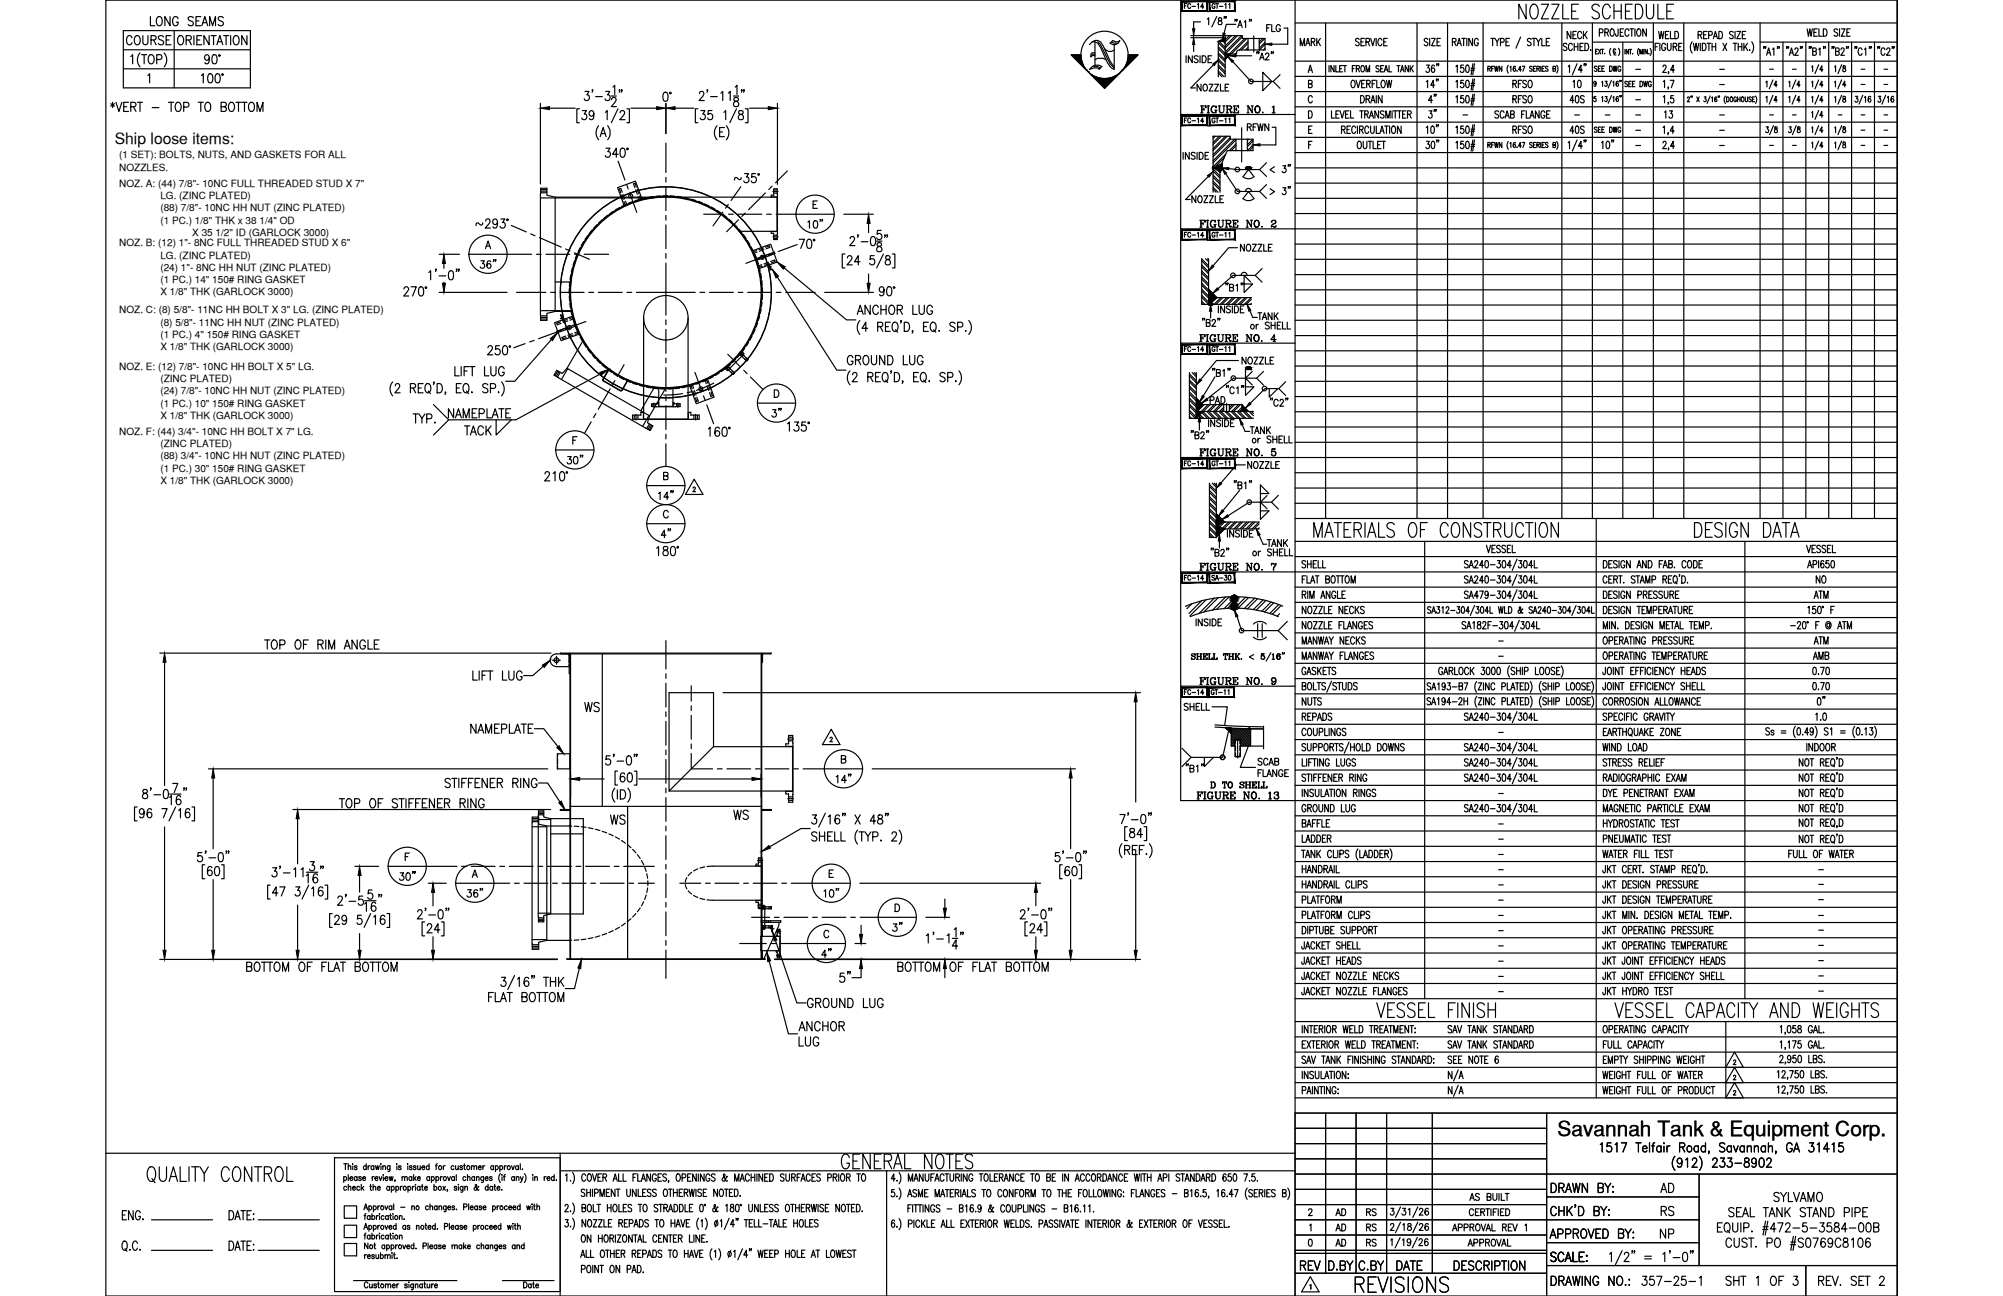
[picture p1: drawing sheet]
<svg xmlns="http://www.w3.org/2000/svg" width="432mm" height="279mm" viewBox="0 0 432 279" stroke-linecap="round" stroke-linejoin="round" font-family="sans-serif">
<defs><g id="words">
<text font-size="10.6" x="233.9" y="16.2">N</text>
<text font-size="6.6" x="291.4" y="279.8">REVISIONS</text>
<g font-size="5.3">
<text x="26.5" y="10.9">COURSE</text>
<text x="195.8" y="202.1" transform="rotate(-90 195.8 202.1)">3&quot;</text>
<text x="184.5" y="213.1" transform="rotate(-90 184.5 213.1)">5&quot;</text>
<text x="279.4" y="275.2">REV</text>
</g>
<g font-size="4.9">
<text x="31.4" y="6.7">LONG SEAMS</text>
<text x="306.9" y="23.3">4&quot;</text>
<text x="310.8" y="26.8" transform="rotate(-90 310.8 26.8)">3&quot;</text>
<text x="361.9" y="26.8" transform="rotate(-90 361.9 26.8)">13</text>
<text x="173.2" y="50.4">10&quot;</text>
<text x="102.7" y="58.9">36&quot;</text>
<text x="99.1" y="94.9">TACK</text>
<text x="165.5" y="91">3&quot;</text>
<text x="121.4" y="101.2">30&quot;</text>
<text x="145.7" y="117.1" transform="rotate(-90 145.7 117.1)">4&quot;</text>
<text x="390.5" y="127">NO</text>
<text x="125.2" y="154.5">WS</text>
<text x="394.8" y="153.1" transform="rotate(-90 394.8 153.1)">0&quot;</text>
<text x="130.9" y="178.9">WS</text>
<text x="157.3" y="177.8">WS</text>
<text x="85.4" y="190.9">30&quot;</text>
<text x="180.3" y="207.8" transform="rotate(-90 180.3 207.8)">4&quot;</text>
<text x="173.2" y="218.4">GROUND LUG</text>
<text x="357" y="258.2">AD</text>
<text x="357.4" y="263.2">RS</text>
<text x="357" y="268.1">NP</text>
</g>
<text font-size="4.5" x="335.7" y="244.9">Savannah Tank &amp; Equipment Corp.</text>
<g font-size="4.4">
<text x="272.3" y="8.1">FLG</text>
<text x="279.4" y="10.9">MARK</text>
<text x="336.9" y="9.5">NECK</text>
<text x="356.7" y="9.5">WELD</text>
<text x="325.3" y="20.1">RFSO</text>
<text x="337.6" y="23.3">40S</text>
<text x="338.3" y="20.1">10</text>
<text x="268.1" y="29.3">RFWN</text>
<text x="325.3" y="30">RFSO</text>
<text x="337.6" y="30">40S</text>
<text x="270.2" y="70.2">TANK</text>
<text x="260" y="88.2">PAD</text>
<text x="390.2" y="130.2">ATM</text>
<text x="390.2" y="140.1">ATM</text>
<text x="390.2" y="143.2">AMB</text>
<text x="287.2" y="263.2">AD</text>
<text x="293.9" y="263.2">RS</text>
<text x="287.2" y="269.9">AD</text>
<text x="287.2" y="266.7">AD</text>
<text x="293.9" y="269.9">RS</text>
<text x="293.9" y="266.7">RS</text>
</g>
<text font-size="3.4" x="24.7" y="31.1">Ship loose items:</text>
<g font-size="2.6">
<text x="351.7" y="16.2">-</text>
<text x="369.7" y="16.2">-</text>
<text x="380.6" y="16.2">-</text>
<text x="385.6" y="16.2">-</text>
<text x="400.4" y="16.2">-</text>
<text x="405.3" y="16.2">-</text>
<text x="351.7" y="22.6">-</text>
<text x="369.7" y="19.4">-</text>
<text x="400.4" y="19.4">-</text>
<text x="405.3" y="19.4">-</text>
<text x="314.3" y="26.1">-</text>
<text x="338.7" y="26.1">-</text>
<text x="345" y="26.1">-</text>
<text x="351.7" y="26.1">-</text>
<text x="351.7" y="29.3">-</text>
<text x="369.7" y="26.1">-</text>
<text x="369.7" y="29.3">-</text>
<text x="380.6" y="26.1">-</text>
<text x="385.6" y="26.1">-</text>
<text x="395.5" y="26.1">-</text>
<text x="400.4" y="26.1">-</text>
<text x="400.4" y="29.3">-</text>
<text x="405.3" y="26.1">-</text>
<text x="405.3" y="29.3">-</text>
<text x="351.7" y="32.5">-</text>
<text x="369.7" y="32.5">-</text>
<text x="380.6" y="32.5">-</text>
<text x="385.6" y="32.5">-</text>
<text x="400.4" y="32.5">-</text>
<text x="405.3" y="32.5">-</text>
<text x="322.1" y="139.3">-</text>
<text x="322.1" y="142.9">-</text>
<text x="322.1" y="159.1">-</text>
<text x="322.1" y="172.2">-</text>
<text x="322.1" y="178.9">-</text>
<text x="322.1" y="185.6">-</text>
<text x="322.1" y="182">-</text>
<text x="322.1" y="191.9">-</text>
<text x="322.1" y="188.7">-</text>
<text x="391.2" y="191.9">-</text>
<text x="391.2" y="188.7">-</text>
<text x="322.1" y="195.4">-</text>
<text x="391.2" y="195.1">-</text>
<text x="322.1" y="198.6">-</text>
<text x="322.1" y="201.8">-</text>
<text x="391.2" y="201.8">-</text>
<text x="391.2" y="198.6">-</text>
<text x="322.1" y="205.3">-</text>
<text x="322.1" y="208.5">-</text>
<text x="391.2" y="205">-</text>
<text x="391.2" y="208.5">-</text>
<text x="322.1" y="211.7">-</text>
<text x="322.1" y="214.8">-</text>
<text x="391.2" y="214.8">-</text>
<text x="391.2" y="211.7">-</text>
</g>
<g font-size="2.2">
<text x="25.7" y="34.1">(1 SET): BOLTS, NUTS, AND GASKETS FOR ALL</text>
<text x="25.7" y="40.3">NOZ. A: (44) 7/8&quot;- 10NC FULL THREADED STUD X 7&quot;</text>
<text x="25.7" y="36.8">NOZZLES.</text>
<text x="34.6" y="42.9">LG. (ZINC PLATED)</text>
<text x="34.6" y="45.6">(88) 7/8&quot;- 10NC HH NUT (ZINC PLATED)</text>
<text x="25.7" y="53.1">NOZ. B: (12) 1&quot;- 8NC FULL THREADED STUD X 6&quot;</text>
<text x="34.6" y="48.2">(1 PC.) 1/8&quot; THK x 38 1/4&quot; OD</text>
<text x="41.5" y="50.8">X 35 1/2&quot; ID (GARLOCK 3000)</text>
<text x="34.6" y="55.7">LG. (ZINC PLATED)</text>
<text x="34.6" y="58.4">(24) 1&quot;- 8NC HH NUT (ZINC PLATED)</text>
<text x="34.6" y="61">(1 PC.) 14&quot; 150# RING GASKET</text>
<text x="34.6" y="63.7">X 1/8&quot; THK (GARLOCK 3000)</text>
<text x="25.7" y="67.6">NOZ. C: (8) 5/8&quot;- 11NC HH BOLT X 3&quot; LG. (ZINC PLATED)</text>
<text x="34.6" y="70.2">(8) 5/8&quot;- 11NC HH NUT (ZINC PLATED)</text>
<text x="34.6" y="72.9">(1 PC.) 4&quot; 150# RING GASKET</text>
<text x="34.6" y="75.5">X 1/8&quot; THK (GARLOCK 3000)</text>
<text x="25.7" y="79.8">NOZ. E: (12) 7/8&quot;- 10NC HH BOLT X 5&quot; LG.</text>
<text x="34.6" y="82.4">(ZINC PLATED)</text>
<text x="34.6" y="85">(24) 7/8&quot;- 10NC HH NUT (ZINC PLATED)</text>
<text x="34.6" y="87.7">(1 PC.) 10&quot; 150# RING GASKET</text>
<text x="25.7" y="93.7">NOZ. F: (44) 3/4&quot;- 10NC HH BOLT X 7&quot; LG.</text>
<text x="34.6" y="90.3">X 1/8&quot; THK (GARLOCK 3000)</text>
<text x="34.6" y="96.4">(ZINC PLATED)</text>
<text x="34.6" y="99">(88) 3/4&quot;- 10NC HH NUT (ZINC PLATED)</text>
<text x="34.6" y="101.7">(1 PC.) 30&quot; 150# RING GASKET</text>
<text x="34.6" y="104.3">X 1/8&quot; THK (GARLOCK 3000)</text>
</g>
</g></defs>
<!-- layer: 30-150-RFWN SERIES B -->
<g fill="none" stroke="#000" stroke-width=".25">
<path d="M120 79.8l1.2 .7 1-1.1 17.8 10.3-.4 1.4 1.1 .7-.5 1-20.8-11.9zM120.2 80l-.5 1M122.4 79.5l-1.4 2.3M120.8 80.3l-.6 1M139.9 89.6l-1.4 2.3M140 91.4l-.6 1M140.5 91.7l-.5 1M116 176.7h2.7M116.1 174.8h1.1v1.3l1.5 .4v20.5l-1.5 .4v1.3h-1.1zM116.1 175.1h1.1M116.1 175.7h1.1M118.7 179.8h7.1"/>
<path d="M125.8 176.5v20.5M116 196.9h2.7M116.1 197.9h1.1M116.1 198.5h1.1"/>
</g>
<!-- layer: 0 -->
<g fill="none" stroke="#000" stroke-width=".25">
<path d="M254.5 0v172.6h154.5M279.2 0v279.4M279.2 5h129.8M279.2 13.2h129.8M279.2 16.5h129.8M279.2 19.7h129.8M285.8 5v106.8M305.5 5v106.8M312.1 5v106.8M319.7 5v106.8M336.7 5v106.8M343.3 9.1h13.1"/>
<path d="M343.3 5v106.8M349.8 9.1v102.7M356.4 5v106.8M363 5v106.8M379.4 9.1h29.6M379.4 5v106.8M384.4 9.1v102.7M389.3 9.1v102.7M394.2 9.1v102.7M399.2 9.1v102.7M404.1 9.1v102.7M409 0h-386.2v279.4h386.2"/>
<path d="M409 0v279.4v-279.4M254.5 24.7h24.7M279.2 23h129.8M279.2 26.3h129.8M279.2 29.6h129.8M279.2 32.9h129.8M279.2 36.2h129.8M279.2 39.5h129.8M254.5 49.3h154.5M279.2 42.8h129.8M279.2 46h129.8M279.2 52.6h129.8"/>
<path d="M279.2 55.9h129.8M279.2 59.2h129.8M254.5 74h24.7M279.2 62.5h129.8M279.2 65.8h129.8M279.2 69h129.8M279.2 72.3h129.8M279.2 75.6h129.8M279.2 78.9h129.8M254.5 98.6h154.5M279.2 95.4h129.8M279.2 92.1h129.8"/>
<path d="M279.2 88.8h129.8M279.2 85.5h129.8M279.2 82.2h129.8M279.2 120h129.8M279.2 111.8h129.8M279.2 116.7h129.8M279.2 105.2h129.8M279.2 101.9h129.8M279.2 108.5h129.8M307.1 116.7v98.6M344.1 111.8v124.9M376.2 116.7v98.6"/>
<path d="M254.5 123.3h154.5M279.2 129.9h129.8M279.2 126.6h129.8M279.2 133.1h129.8M279.2 136.4h129.8M279.2 139.7h129.8M254.5 147.9h24.7M279.2 143h129.8M279.2 146.3h129.8M279.2 149.6h129.8M279.2 152.9h129.8M279.2 156.1h129.8"/>
<path d="M279.2 159.4h129.8M279.2 179.2h129.8M279.2 175.9h129.8M279.2 169.3h129.8M279.2 166h129.8M279.2 162.7h129.8M279.2 198.9h129.8M279.2 195.6h129.8M279.2 192.3h129.8M279.2 189h129.8M279.2 185.7h129.8M279.2 182.5h129.8"/>
<path d="M279.2 215.3h129.8M279.2 212h129.8M279.2 208.7h129.8M279.2 205.5h129.8M279.2 202.2h129.8M279.2 240h129.8M279.2 220.2h129.8M279.2 223.5h129.8M279.2 226.8h129.8M279.2 230.1h129.8M279.2 233.4h129.8M279.2 236.7h129.8"/>
<path d="M285.8 240v34.5M292.3 240v34.5M298.9 240v34.5M308.8 240v34.5M333.4 240v39.4M372 220.2v16.5M22.8 248.6h256.4M72.1 249.6h48.7v28.8h-48.7zM74.1 253.8l.1-.1a.37 .37 0 0 1 .5 .4 .37 .37 0 0 1-.6 .2M74.1 250.9h.7M74.1 253.7v1.2M74.2 260h2.7v2.6h-2.7z"/>
<path d="M74.5 250.9v1.3M74.7 255.9a.35 .35 0 0 0-.5 0 .35 .35 0 0 0 0 .5 .35 .35 0 0 0 .5 0M75.1 251.5l.2-.2 .3 .1v.8M75.1 256l.2-.2h.3v.8M75.1 250.9v1.3M75.1 253.2v1.3M75.1 255.3v1.3M75.4 254h.7l-.1-.2a.35 .35 0 0 0-.5 .1 .35 .35 0 0 0 .1 .5 .35 .35 0 0 0 .5-.1M76 256.1h.6v-.2a.36 .36 0 0 0-.5 0 .36 .36 0 0 0 0 .5 .36 .36 0 0 0 .5 0M76.1 250.9v.1zM76.1 251.4v.8M77 251.5l-.2-.2-.4 .2 .5 .3v.3l-.3 .1-.2-.2"/>
<path d="M77 253.8a.36 .36 0 0 0-.5 0 .36 .36 0 0 0 0 .5 .36 .36 0 0 0 .5 0M77 253.7v.8M77.5 255.9a.35 .35 0 0 0-.5 0 .35 .35 0 0 0 0 .5 .35 .35 0 0 0 .5 0M77.9 253.8l-.2-.1-.4 .1 .5 .3v.3l-.3 .1-.2-.2M77.9 255.3v1.3M78.1 256.1l.3 .5M78.2 254h.6v-.2a.36 .36 0 0 0-.5 0 .36 .36 0 0 0 0 .5 .36 .36 0 0 0 .5 0M78.4 255.8l-.5 .6M79 251.5a.35 .35 0 0 0-.6 0 .35 .35 0 0 0 0 .5 .35 .35 0 0 0 .6 0M79 250.9v1.3M79.4 251.3v.9M79.5 260v1.2"/>
<path d="M79.7 255.8h.4M79.8 251.3l-.3 .1-.1 .3M79.9 255.3v1.1l.2 .2M80.2 253.7v.8M80.4 256l.3-.2h.2l.1 .8M80.4 255.3v1.3M80.5 260v1.2M80.6 251.5a.35 .35 0 0 0-.5 0 .35 .35 0 0 0 0 .5 .35 .35 0 0 0 .5 0M80.6 251.3v.9M80.6 253.7h-.2l-.2 .3M80.8 254h.6v-.3a.37 .37 0 0 0-.6 .4 .37 .37 0 0 0 .6 .2M80.9 251.3l.3 .9 .2-.9 .2 .9 .2-.9"/>
<path d="M81.4 256.1h.6a.31 .31 0 0 0-.3-.4 .31 .31 0 0 0-.3 .4l.2 .5 .4-.2M81.4 260v.8M81.7 253.7l.3 .8 .3-.8M81.9 260h-.3l-.2 .3M82.1 250.9v.1zM82.1 251.4v.8M82.5 251.5l.3-.2 .2 .1 .1 .8M82.5 251.3v.9M82.6 253.2v.2zM82.6 253.7v.8M83 254h.6l-.1-.2a.35 .35 0 0 0-.4 .1 .35 .35 0 0 0 0 .5 .35 .35 0 0 0 .5-.1M83 260l.3 .8 .3-.8"/>
<path d="M83.9 253.7l.2 .8 .2-.8 .2 .8 .2-.8M84 255.9a.35 .35 0 0 0-.5 0 .35 .35 0 0 0 0 .5 .35 .35 0 0 0 .5 0M84 255.8v.8M84.1 251.3l-.1 1.2h-.4M84.1 251.5a.35 .35 0 0 0-.5 0 .35 .35 0 0 0 0 .5 .35 .35 0 0 0 .5 0M84.4 255.9a.35 .35 0 0 1 .5 0 .35 .35 0 0 1 0 .5 .35 .35 0 0 1-.5 0M84.4 255.8v1.2M84.5 260v.8M84.9 259.5v1.3M85.2 254.4l-.1 .3M85.3 255.9a.35 .35 0 0 1 .6 0 .35 .35 0 0 1 0 .5 .35 .35 0 0 1-.6 0M85.3 255.8v1.2"/>
<path d="M85.6 250.9v.1zM85.6 251.4v.8M86.3 255.8v.8M86.5 251.5l-.2-.2-.4 .2 .5 .3v.3l-.3 .1-.2-.2M86.7 253.9l.2-.2h.3v.8M86.7 253.7v.8M86.7 255.8h-.2l-.2 .3M87.2 253.9l.3-.2h.2l.1 .8M87.9 250.9v.1zM87.9 251.4v.8M87.9 255.9a.35 .35 0 0 1 .6 0 .35 .35 0 0 1 0 .5 .35 .35 0 0 1-.6 0M87.9 255.8v1.2"/>
<path d="M88.8 253.8a.36 .36 0 0 0-.5 0 .36 .36 0 0 0 0 .5 .36 .36 0 0 0 .5 0M88.8 253.7v.8M88.8 260v.8M88.8 251.5l-.2-.2-.4 .2 .6 .3v.3l-.3 .1-.3-.2M88.9 255.8v.8M89.2 253.2v1.3M89.3 255.8h-.2l-.2 .3M89.4 254l.3 .5M89.6 255.3v.2zM89.6 255.8v.8M89.7 251.5l-.2-.2-.4 .2 .5 .3v.3l-.3 .1-.2-.2M89.7 253.7l-.5 .6"/>
<path d="M90 254h.6v-.2a.35 .35 0 0 0-.5 .1 .35 .35 0 0 0 0 .4 .35 .35 0 0 0 .5 0M90 251.3l.1 .8 .2 .1 .3-.3M90.6 255.9a.35 .35 0 0 0-.6 0 .35 .35 0 0 0 0 .5 .35 .35 0 0 0 .6 0M90.6 255.8v.8M90.6 251.3v.9M90.9 255.8h.3M91 251.7h.6l-.1-.3a.36 .36 0 0 0-.5 .1 .36 .36 0 0 0 .1 .5 .36 .36 0 0 0 .5 0M91 255.3v1.1l.3 .2M91.5 256.1h.6a.31 .31 0 0 0-.3-.4 .31 .31 0 0 0-.3 .4l.3 .5 .3-.2M92.5 251.5a.35 .35 0 0 0-.5 0 .35 .35 0 0 0 0 .5 .35 .35 0 0 0 .5 0M92.5 250.9v1.3M92.6 253.8a.36 .36 0 0 0-.5 0 .36 .36 0 0 0 0 .5 .36 .36 0 0 0 .5 0"/>
<path d="M92.6 253.7v.8M92.7 259.5v1.3M93 253.8l.1-.1a.37 .37 0 0 1 .5 .4 .37 .37 0 0 1-.6 .2M93 253.7v1.2M93.6 255.9a.35 .35 0 0 1 .5 0 .35 .35 0 0 1 0 .5 .35 .35 0 0 1-.5 0M93.6 255.3v1.3M93.9 251.3h.3M94 253.8l.1-.1a.37 .37 0 0 1 .5 .4 .37 .37 0 0 1-.6 .2M94 253.7v1.2M94.2 260v.8M94.3 250.9l-.3 .2v1.1M94.6 260v.8"/>
<path d="M95 253.7v.8M95.4 253.7h-.3l-.1 .3M95.5 255.8l.5 .8M95.6 251.3v.9M96 251.3l-.3 .1-.1 .3M96 255.8l-.5 .8M96.2 260l-.1 1.1-.4 .1M96.5 253.7l.3 .8 .3-.8M96.5 256.5l-.1 .3M97.9 251.5a.35 .35 0 0 0-.6 0 .35 .35 0 0 0 0 .5 .35 .35 0 0 0 .6 0M98 253.8a.36 .36 0 0 0-.6 0 .36 .36 0 0 0 0 .5 .36 .36 0 0 0 .6 0M98 253.7v.8"/>
<path d="M98.2 251.3l.1 .8 .2 .1 .3-.3M98.4 253.2v1.3M98.5 255.9l-.2-.1h-.3v.3l.4 .1 .1 .2-.2 .2-.4-.2M98.8 251.3v.9M98.8 255.3v.2zM98.8 255.8v.8M99.7 251.5l-.2-.2-.4 .2 .6 .3v.3l-.4 .1-.2-.2M99.8 255.8v1.1l-.5 .1M99.8 255.9a.35 .35 0 0 0-.5 0 .35 .35 0 0 0 0 .5 .35 .35 0 0 0 .5 0M99.9 251.3h.4M100.1 250.9v1l.3 .3M100.2 256l.3-.2h.2l.1 .8"/>
<path d="M100.2 255.8v.8M100.4 253.8a.36 .36 0 0 0-.5 0 .36 .36 0 0 0 0 .5 .36 .36 0 0 0 .5 0M100.8 253.9l.2-.2h.3v.8M100.8 253.2v1.3M101 259.5v1.3M101.6 251.5l.3-.2 .3 .1v.8M101.6 251.3v.9M102.2 251.5l.2-.2 .3 .1 .1 .8M102.3 253.8l-.1-.1a.37 .37 0 0 0-.5 .4 .37 .37 0 0 0 .6 .2M102.3 253.7v.8M102.7 253.9l.3-.2h.2l.1 .8M102.7 253.7v.8"/>
<path d="M102.9 260v.8M103.1 251.7h.6a.31 .31 0 0 0-.3-.4 .31 .31 0 0 0-.3 .4l.3 .5 .3-.2M103.2 255.9l-.1-.1a.74 .74 0 0 1-.8 .7v-.4l.5-.4-.2-.4-.2 .2 .1 .3 .5 .7 .2 .1v-.1M104.1 251.3v.9M104.2 253.7v1.1l-.4 .1M104.2 253.8a.36 .36 0 0 0-.5 0 .36 .36 0 0 0 0 .5 .36 .36 0 0 0 .5 0M104.5 251.3l-.3 .1-.1 .3M104.6 254h.6v-.2a.35 .35 0 0 0-.5 .1 .35 .35 0 0 0 0 .5 .35 .35 0 0 0 .5-.1M105.2 255.9a.35 .35 0 0 0-.5 0 .35 .35 0 0 0 0 .5 .35 .35 0 0 0 .5 0M105.2 255.3v1.3M106.1 253.8l-.2-.1-.4 .1 .5 .3v.3l-.3 .1-.2-.2M106.2 255.9a.35 .35 0 0 0-.5 0 .35 .35 0 0 0 0 .5 .35 .35 0 0 0 .5 0"/>
<path d="M106.2 255.8v.8M106.2 260v1.2M106.4 251.5a.35 .35 0 0 0-.5 0 .35 .35 0 0 0 0 .5 .35 .35 0 0 0 .5 0M106.4 251.3v.9M106.5 255.8h.3M106.6 255.3v1.1l.3 .2M106.8 251.5a.35 .35 0 0 1 .5 0 .35 .35 0 0 1 0 .5 .35 .35 0 0 1-.5 0M106.8 251.3v1.3M107.2 256.1h.6l-.1-.2a.35 .35 0 0 0-.5 0 .35 .35 0 0 0 .1 .5 .35 .35 0 0 0 .5 0M107.2 260v.8M107.6 260h-.3l-.1 .3M107.8 251.5a.35 .35 0 0 1 .5 0 .35 .35 0 0 1 0 .5 .35 .35 0 0 1-.5 0"/>
<path d="M107.8 251.3v1.3M107.9 253a1.45 1.45 0 0 0 0 1.9M108.2 256.5h.1M108.2 253.2v.2zM108.2 253.7v.8M108.5 253.7h.4M108.7 251.3v.9M108.9 253.2l-.2 .3v1M109.2 251.3l-.3 .1-.2 .3M110.3 251.3l.3 .9 .3-.9M110.9 253.8a.36 .36 0 0 0-.5 0 .36 .36 0 0 0 0 .5 .36 .36 0 0 0 .5 0M110.9 253.7v.8"/>
<path d="M111.3 253.9l.2-.2h.3l.1 .8M111.3 253.7v.8M111.8 251.5a.35 .35 0 0 0-.6 0 .35 .35 0 0 0 0 .5 .35 .35 0 0 0 .6 0M111.8 251.3v.9M112.1 259.5v1.3M112.2 253.7l.3 .8 .3-.8M112.2 250.9v1.3M112.5 254.5l-.4 .4M112.6 252h.1M113 253a1.45 1.45 0 0 1 0 1.9M113.5 260l.2 .8 .3-.8 .2 .8 .2-.8M114.7 259.6h.1"/>
<path d="M114.9 253.2v.2zM114.9 253.7v.8M115 260h.4M115.2 259.5v1.1l.2 .2M115.3 253.9l.2-.2h.3v.8M115.3 253.7v.8M115.7 259.5v1.3M117.3 253.7v.8M117.7 253.7h-.2l-.2 .3M117.9 254h.7l-.1-.2a.35 .35 0 0 0-.5 .1 .35 .35 0 0 0 .1 .5 .35 .35 0 0 0 .5-.1M119.5 253.8l-.1-.1a.37 .37 0 0 0-.6 .4 .37 .37 0 0 0 .7 .2M119.5 253.2v1.3"/>
<path d="M119.9 254.4v.1zM120.8 248.6v30.8M120.8 252.4h158.4M191.1 252.4v27M279.2 243.2h54.2M279.2 246.5h54.2M279.2 249.8h54.2M279.2 256.4h54.2M279.2 259.7h54.2M279.2 253.1h129.8M333.4 258h32.9M366.3 253.1v19.7"/>
<path d="M74.2 268.1h2.7v2.6h-2.7zM74.2 264.1h2.7v2.7h-2.7zM76.2 276.1h22.3M78.4 260.8l.4-1.3 .5 1.3M78.4 265l.4-1.2 .5 1.2M78.5 262.1h.3M78.5 266.3h.3M78.6 260.4h.5M78.6 264.6h.5M78.6 270.5v.8M78.9 261.7h-.2v.2v1M78.9 265.9l-.2 .2v1"/>
<path d="M79 270.5l-.2 .1-.2 .2M79.2 270.8h.6l-.1-.2a.37 .37 0 0 0-.5 .3 .37 .37 0 0 0 .6 .2M79.3 268v1.2l-.7-1.2v1.2M79.3 276.7a.39 .39 0 0 0-.5-.3 .39 .39 0 0 0-.3 .5v.3a.39 .39 0 0 0 .3 .4 .39 .39 0 0 0 .5-.3M79.5 260.2a.35 .35 0 0 1 .5-.1 .35 .35 0 0 1 0 .5 .35 .35 0 0 1-.5 0M79.5 264.4l.1-.2a.36 .36 0 0 1 .5 .4 .36 .36 0 0 1-.6 .2M79.5 264.2v1.2M79.7 276.8v.8h.3l.2-.2M79.8 262.3a.36 .36 0 0 0-.5-.1 .36 .36 0 0 0 0 .6 .36 .36 0 0 0 .5-.1M79.8 266.5a.35 .35 0 0 0-.5-.1 .35 .35 0 0 0 0 .6 .35 .35 0 0 0 .5-.1M79.8 262.1v.8M79.8 266.3v.8"/>
<path d="M80.2 262.3a.36 .36 0 0 1 .5-.1 .36 .36 0 0 1 0 .6 .36 .36 0 0 1-.5-.1M80.2 266.5a.35 .35 0 0 1 .5-.1 .35 .35 0 0 1 0 .6 .35 .35 0 0 1-.5-.1M80.2 261.7v1.2M80.2 265.9v1.2M80.2 276.8v.8M80.5 260.2a.35 .35 0 0 1 .5-.1 .35 .35 0 0 1 0 .5 .35 .35 0 0 1-.5 0M80.5 264.4l.1-.2a.37 .37 0 0 1 .5 .4 .37 .37 0 0 1-.6 .2M80.5 264.2v1.2M80.6 268.4h.3M80.7 270.7l-.2-.2-.4 .2 .5 .3v.3h-.3l-.2-.2M80.8 268v1l.2 .2M81 270.5l.1 .8h.3l.2-.2"/>
<path d="M81.2 277l-.3-.2-.3 .2 .5 .3v.3h-.3l-.2-.1M81.2 262.1v.8M81.2 266.3v.8M81.4 276.8h.4M81.4 264.2v.8M81.6 262.1h-.3l-.1 .3M81.6 266.3h-.3l-.1 .3M81.6 276.4v1l.2 .2M81.6 270.5v.8M81.8 261.7h.1M81.8 265.9v.1zM81.8 262.1v.8"/>
<path d="M81.8 266.3v.8M81.9 264.2h-.3l-.2 .3M82 270.7a.36 .36 0 0 1 .5-.1 .36 .36 0 0 1 0 .6 .36 .36 0 0 1-.5-.1M82 270.1v1.2M82.8 262.3a.36 .36 0 0 0-.5-.1 .36 .36 0 0 0 0 .6 .36 .36 0 0 0 .5-.1M82.8 266.5a.35 .35 0 0 0-.5-.1 .35 .35 0 0 0 0 .6 .35 .35 0 0 0 .5-.1M82.9 268.6l-.1-.2a.37 .37 0 0 0-.5 .4 .37 .37 0 0 0 .6 .2M82.9 268.4v.8M83 264.2l.3 .8 .3-.8M83 270.7l.2-.2 .3 .1v.7M83 270.5v.8M83.1 277l.3-.2 .2 .1 .1 .7"/>
<path d="M83.1 276.8v.8M83.4 268.6l.1-.2a.37 .37 0 0 1 .5 .4 .37 .37 0 0 1-.6 .2M83.4 268.4v1.2M83.5 270.7l.3-.2 .3 .1v.7M83.7 277l.2-.2 .3 .1v.7M83.7 262.3a.36 .36 0 0 0-.5-.1 .36 .36 0 0 0 0 .6 .36 .36 0 0 0 .5-.1M83.7 266.5a.35 .35 0 0 0-.5-.1 .35 .35 0 0 0 0 .6 .35 .35 0 0 0 .5-.1M83.7 262.1v.8M83.7 266.3v.8M83.9 264.5h.6l-.1-.2a.36 .36 0 0 0-.5 .1 .36 .36 0 0 0 .1 .5 .36 .36 0 0 0 .5-.1M84 262.1h.4M84 266.3h.4"/>
<path d="M84.2 261.7v1l.2 .2M84.2 265.9v1l.2 .2M84.3 268.6l.1-.2a.37 .37 0 0 1 .5 .4 .37 .37 0 0 1-.6 .2M84.3 268.4v1.2M84.5 260.2a.35 .35 0 0 0-.5-.1 .35 .35 0 0 0 0 .5 .35 .35 0 0 0 .5 0M84.5 270.1v.1zM84.5 270.6v.7M84.6 277.2h.6a.31 .31 0 0 0-.3-.4 .31 .31 0 0 0-.3 .4l.2 .4 .4-.1M84.7 261.7h.1M84.7 265.9v.1zM84.7 262.1v.8M84.7 266.3v.8"/>
<path d="M84.8 270.5h.4M85 270.1v1l.2 .2M85.3 268.4v.8M85.4 264.4l-.1-.2a.36 .36 0 0 0-.5 .4 .36 .36 0 0 0 .6 .2M85.4 263.8v1.2M85.6 276.8v.8M85.6 271.2v.1zM85.7 268.4h-.3l-.1 .4M86 276.8l-.3 .1-.1 .3M86.1 262.3l.3-.2h.2l.1 .8M86.1 266.5l.3-.2h.2l.1 .8M86.1 262.1v.8"/>
<path d="M86.1 266.3v.8M86.4 260.3h.9M86.8 268.4l.3 .8 .3-.8M87.1 262.8v.1zM87.4 264.4a.36 .36 0 0 0-.5-.1 .36 .36 0 0 0 0 .5 .36 .36 0 0 0 .5 0M87.4 264.2v.8M87.7 268.8h.6l-.1-.4a.37 .37 0 0 0-.5 .4 .37 .37 0 0 0 .6 .2M87.8 277l-.2-.2-.3 .1v.2l.5 .4-.2 .1-.4-.1M88.2 276.4v.1zM88.2 276.9v.7M88.3 264.4l-.1-.2-.4 .2 .5 .2v.4h-.3l-.2-.2M88.8 260.2l.2-.2h.3v.8"/>
<path d="M89.1 276.8v1.1l-.4 .1M89.1 277a.34 .34 0 0 0-.5 0 .34 .34 0 0 0 0 .5 .34 .34 0 0 0 .5 0M89.2 268.6l-.1-.2a.37 .37 0 0 0-.5 .4 .37 .37 0 0 0 .6 .2M89.2 268v1.2M89.5 277l.3-.2 .2 .1 .1 .7M89.5 276.8v.8M89.7 269.1h.1M89.8 264.4l.2-.2h.3v.8M89.8 264.2v.8M91.1 277a.35 .35 0 0 0-.6 0 .35 .35 0 0 0 0 .5 .35 .35 0 0 0 .6 0M91.1 276.8v.8M91.2 268.6h.6l.1-.5-.7-.1v1.2"/>
<path d="M91.4 276.8h.3M91.5 276.4v1l.3 .2M91.6 264.2h.4M91.8 263.8v1l.2 .2M92.1 276.8v.8h.3l.2-.2M92.3 264.5h.6l-.1-.3a.36 .36 0 0 0-.5 .4 .36 .36 0 0 0 .6 .2M92.3 268v1.2M92.4 260.2a.35 .35 0 0 0-.6-.1 .35 .35 0 0 0 0 .5 .35 .35 0 0 0 .6 0M92.6 268.8h.7l-.1-.3a.36 .36 0 0 0-.5 .1 .36 .36 0 0 0 .1 .5 .36 .36 0 0 0 .5-.1M92.6 276.8v.8M92.7 260.2l.3-.2h.2l.1 .8M93 276.8v.8"/>
<path d="M93.5 276.8l-.3 .1-.2 .3M93.7 277.2h.6l-.1-.3a.36 .36 0 0 0-.5 .1 .36 .36 0 0 0 .1 .5 .36 .36 0 0 0 .5 0M93.8 264.4a.36 .36 0 0 0-.5-.1 .36 .36 0 0 0 0 .5 .36 .36 0 0 0 .5 0M93.8 263.8v1.2M94.2 268.6l-.1-.2a.37 .37 0 0 0-.6 .4 .37 .37 0 0 0 .7 .2M94.2 268.4v.8M94.2 260.2a.35 .35 0 0 0-.5-.1 .35 .35 0 0 0 0 .5 .35 .35 0 0 0 .5 0M94.3 264.9v.1zM94.6 260.2l.3-.2h.2l.1 .8M95.1 268.6l-.2-.2h-.3v.3l.4 .1 .1 .2-.2 .2-.4-.2M95.4 268.8h.6l-.1-.4a.37 .37 0 0 0-.5 .4 .37 .37 0 0 0 .6 .2M95.8 264.4h.6v-.6h-.6v1.2"/>
<path d="M96.2 260.2a.35 .35 0 0 0-.5-.1 .35 .35 0 0 0 0 .5 .35 .35 0 0 0 .5 0M96.5 260.3h.6v-.2a.36 .36 0 0 0-.5 .1 .36 .36 0 0 0 0 .4 .36 .36 0 0 0 .5 0M96.9 263.8v1.2M97.2 264.5h.7l-.2-.3a.36 .36 0 0 0-.5 .4 .36 .36 0 0 0 .7 .2M97.5 268.6l.2-.2h.3v.8M97.5 268.4v.8M98 260.2l-.2-.2h-.3v.3l.5 .2v.1l-.2 .2-.3-.2M98 268.6l.3-.2h.2l.1 .8M98.4 260.7h.1M98.8 264.4a.36 .36 0 0 0-.5-.1 .36 .36 0 0 0 0 .5 .36 .36 0 0 0 .5 0M98.8 264.2v.8M99.5 268.6l-.1-.2a.37 .37 0 0 0-.5 .4 .37 .37 0 0 0 .6 .2"/>
<path d="M99.5 268.4v.8M99.7 264.4l-.2-.2-.4 .2 .6 .2v.4h-.4l-.2-.2M99.9 260.2h.7v-.5l-.7-.2v1.3M99.9 268v1.2M100 264.5h.6v-.2a.36 .36 0 0 0-.5 .1 .36 .36 0 0 0 0 .5 .36 .36 0 0 0 .5-.1M100.2 268.8l.3 .4M100.5 268.4l-.6 .6M100.8 268.8h.6l-.1-.4a.37 .37 0 0 0-.5 .4 .37 .37 0 0 0 .6 .2M101.4 260.3h.6a.31 .31 0 0 0-.3-.3 .31 .31 0 0 0-.3 .3l.2 .5 .4-.2M102 264.4a.36 .36 0 0 1 .6-.1 .36 .36 0 0 1 0 .5 .36 .36 0 0 1-.6 0M102 264.2v1.2M102.9 260.2a.35 .35 0 0 0-.5-.1 .35 .35 0 0 0 0 .5 .35 .35 0 0 0 .5 0"/>
<path d="M103 264.2v.8M103.4 268.6l-.1-.2a.37 .37 0 0 0-.5 .4 .37 .37 0 0 0 .6 .2M103.4 264.2h-.2l-.2 .3M103.7 268.6l.3-.2h.2l.1 .8M103.7 268v1.2M103.8 260.2l-.2-.2h-.3v.3l.5 .3-.2 .2-.3-.2M104.1 260.3h.7l-.1-.2a.36 .36 0 0 0-.5 .1 .36 .36 0 0 0 .1 .4 .36 .36 0 0 0 .5 0M105.2 264.4a.36 .36 0 0 0-.5-.1 .36 .36 0 0 0 0 .5 .36 .36 0 0 0 .5 0M105.3 268.6l-.1-.2a.37 .37 0 0 0-.6 .4 .37 .37 0 0 0 .7 .2M105.3 268.4v.8M105.5 264.5h.6v-.2a.36 .36 0 0 0-.5 .1 .36 .36 0 0 0 0 .4 .36 .36 0 0 0 .5 0M105.7 268.6l.2-.2h.3v.8"/>
<path d="M105.7 268.4v.8M106.2 260.2a.35 .35 0 0 1 .5-.1 .35 .35 0 0 1 0 .5 .35 .35 0 0 1-.5 0M106.4 264.5h.7l-.1-.2a.36 .36 0 0 0-.5 .1 .36 .36 0 0 0 .1 .5 .36 .36 0 0 0 .5-.1M107.2 268.4v1.1l-.5 .1M107.2 268.6l-.1-.2a.37 .37 0 0 0-.5 .4 .37 .37 0 0 0 .6 .2M107.6 268.8h.6l-.1-.4a.37 .37 0 0 0-.5 .4 .37 .37 0 0 0 .6 .2M108 264.4l-.1-.2a.36 .36 0 0 0-.5 .4 .36 .36 0 0 0 .6 .2M108 263.8v1.2M108.3 276.1h11.1M109.1 268.6l-.3-.2h-.3v.3l.4 .1 .2 .2-.3 .2-.3-.2M109.3 260.2a.35 .35 0 0 0-.5-.1 .35 .35 0 0 0 0 .5 .35 .35 0 0 0 .5 0M109.4 264.2l.2 .8 .2-.8 .2 .8 .2-.8"/>
<path d="M109.7 260.3h.6a.31 .31 0 0 0-.3-.3 .31 .31 0 0 0-.3 .3l.2 .5 .4-.2M110.6 260.3h.6l-.1-.2a.36 .36 0 0 0-.4 .1 .36 .36 0 0 0 0 .4 .36 .36 0 0 0 .5 0M110.6 263.8v.1zM110.6 264.2v.8M110.9 264.2h.4M111 263.8v1l.3 .2M111 268.6l-.1-.2a.37 .37 0 0 0-.5 .4 .37 .37 0 0 0 .6 .2M111 268.4v.8M111.4 268.6l.3-.2h.3v.8M111.4 268.4v.8M111.6 264.4l.3-.2h.2l.1 .8M111.6 263.8v1.2"/>
<path d="M112.1 260.2a.35 .35 0 0 0-.5-.1 .35 .35 0 0 0 0 .5 .35 .35 0 0 0 .5 0M112.9 276.4a.64 .64 0 0 1 .7 .6 .64 .64 0 0 1-.7 .6zM113 268.6l-.1-.2a.37 .37 0 0 0-.5 .4 .37 .37 0 0 0 .6 .2M113 268v1.2M114.5 277a.35 .35 0 0 0-.5 0 .35 .35 0 0 0 0 .5 .35 .35 0 0 0 .5 0M114.5 276.8v.8M114.7 260v.8M114.8 276.8h.4M115 276.4v1l.2 .2M115.5 277.2h.6a.31 .31 0 0 0-.3-.4 .31 .31 0 0 0-.3 .4l.2 .4 .4-.1M115.7 260.2l.3-.2h.2l.1 .8M279.2 266.3h54.2"/>
<path d="M279.2 263h87.1M279.2 270.2h54.2M279.2 269.6h54.2M279.2 274.5h54.2M333.4 272.8h75.6M333.4 267.9h32.9M389.3 272.8v6.6"/>
<circle cx="87.3" cy="256.1" r=".39"/>
<circle cx="94.8" cy="256.1" r=".39"/>
<circle cx="94.9" cy="251.7" r=".39"/>
<circle cx="95.9" cy="254" r=".39"/>
<circle cx="101" cy="251.7" r=".39"/>
<circle cx="109.7" cy="251.7" r=".39"/>
<circle cx="80" cy="268.8" r=".39"/>
<circle cx="82.4" cy="260.3" r=".39"/>
<circle cx="82.4" cy="277.2" r=".39"/>
<circle cx="82.4" cy="264.6" r=".39"/>
<circle cx="85.4" cy="262.5" r=".4"/>
<circle cx="85.4" cy="266.7" r=".39"/>
<circle cx="86.2" cy="268.8" r=".39"/>
<circle cx="90" cy="260.4" r=".39"/>
<circle cx="91" cy="264.6" r=".39"/>
<circle cx="104" cy="264.6" r=".39"/>
<circle cx="108.1" cy="260.4" r=".39"/>
</g>
<!-- layer: SHOP TAG -->
<path d="M279.2 279.4h.1M409 279.4h.1" fill="none" stroke="#000" stroke-width=".25"/>
<!-- layer: TEXT -->
<g fill="none" stroke="#000" stroke-width=".25">
<path d="M255.3 1.3h.4M255.7 12v1.5M255.9 .8h-.6v1M256.7 1a.32 .32 0 0 0-.4-.2 .32 .32 0 0 0-.2 .4v.2a.32 .32 0 0 0 .2 .4 .32 .32 0 0 0 .4-.2M256.7 7.7h6.8M256.7 8.1h6.8M257 1.4h.7M257 12v1.5l-.8-1.5v1.5M257.3 9.6v1.5M258.1 1l.3-.2v1M258.3 12.2l-.3-.2-.6 .2 .2 .4 .7 .5a.45 .45 0 0 1-.4 .4 .45 .45 0 0 1-.5-.2M258.7 12v1.5"/>
<path d="M258.8 4.7h-1.5v1.5M258.9 18.2v1.4l-.8-1.4v1.4M259.2 12a.75 .75 0 0 1 .8 .8 .75 .75 0 0 1-.8 .7zM259.5 1.5h-.7l.5-.7v1M259.6 18.2h.1a.74 .74 0 0 1 .6 .7 .74 .74 0 0 1-.6 .7 .94 .94 0 0 1-.1-1.4zM260.3 4.1l.3-.3v1.5M260.4 12.7h.5M260.6 18.2h.9l-.9 1.4h.9M261.2 12h-.8v1.5h.8M261.6 14l-4.9 5h1M261.9 18.2h.8l-.8 1.4h.8M261.9 1a.33 .33 0 0 0-.4-.2 .33 .33 0 0 0-.2 .4v.2a.33 .33 0 0 0 .3 .4 .33 .33 0 0 0 .3-.4h-.2"/>
<path d="M262.1 .8h.6M262.3 3.6l-1.1 2.2M262.4 .8v1M262.6 13.1l1.5 1.5M262.6 14.4l1.5 1.5M262.6 15.7l.8 .9M262.6 11.8l1.5 1.5M262.6 10.5l1.5 1.5M262.6 9.2l1.5 1.5M262.6 12.7l1.5 1.5M262.6 14l1.5 1.5M262.6 15.3l1.3 1.3"/>
<path d="M262.6 11.4l1.5 1.5M262.6 10.1l1.5 1.5M262.7 3.9v.4a.54 .54 0 0 1 .7 .3 .54 .54 0 0 1-.3 .7 .47 .47 0 0 1-.5-.5 .47 .47 0 0 1 .6-.4l.2-.4a.42 .42 0 0 0-.7-.1zM262.8 8.9l1.3 1.3M262.9 1.4h.7M263.1 18.2v1.4h.7M263.7 8.9l.4 .5M264 3.6h-.1h.1l-.1 .4M264.1 1l.2-.2v1M264.1 8.9h.1M264.1 7.7h3.7v.6h3.7M264.1 7.7v1.2h-1.5v7.7"/>
<path d="M264.1 18.9h.5M264.1 8.9v7.7M264.2 7.7h-.1M264.4 3.6h-.2h.2l-.2 .4M264.9 18.2h-.8v1.4h.8M264.9 1l.2-.2v1M265 7.7l-.9 .9M265.5 7.7l-1.4 1.4M265.8 13.3l3.9 4.3h4.8M266.3 4.2h-.1h.1l-.1 .4M266.3 12h3.5M266.3 7.7l-2.2 2.2"/>
<path d="M266.4 5.2h-2l-.5 2.1M266.6 11.4l-.3 .2M266.7 4.2h-.1h.1l-.1 .4M266.8 7.7l-2.7 2.7M266.8 5.9l.5-1.5 .5 1.5M267 5.4h.6M267.7 7.7l-3.6 3.5M267.8 8l-3.7 3.6h2.5v-.2M268.2 4.7l.3-.3v1.5M268.4 8.3l-3.4 3.3M268.8 8.3l-3.3 3.3M269 8.3v2.5"/>
<path d="M269 8.9l-1.8 1.9M269 10.2l-.5 .6M269 9.4l-1.4 1.4M269 10.6l-.1 .2M269.4 4.2h-.1h.1l-.1 .4M269.8 4.2h-.1h.1l-.1 .4M271 11.2h-.1h.1l-.1 .4M271.4 11.2h-.1h.1l-.1 .4M271.5 8.3v2.5M271.6 12.9l.5-1.5 .4 1.5M271.8 12.4h.6M272.2 15.6l2 2-2 2z"/>
<path d="M272.7 8.3v2.5h-5.5a.58 .58 0 0 0-.6 .6M272.7 9.1l-1.2 1.3M272.7 10.4l-.3 .4M272.7 9.6l-1.2 1.2M272.8 11.8l.3-.4h.2l.2 .3-.1 .5-.6 .7h.8M274.2 11.2h-.2h.2l-.2 .4M274.5 11.2h-.1h.1l-.1 .4M275.9 16.1l-1.4 1.5 1.4 1.5M282 15.6l.5-1.6 .4 1.6M282.1 18.1l.7-.1v-.6l-.7-.1v1.6l.7-.1 .1-.4-.3-.3M282.2 15.1h.6M286.5 14.1v1.4"/>
<path d="M287.6 14.1v1.4l-.7-1.4v1.4M288 14.1v1.4h.6M288.8 14.8h.4M289.4 14.1h-.6v1.4h.6M289.6 14.1h.7M289.9 14.1v1.4M291.5 17.4l.1-.1a.83 .83 0 0 1 .6 .8 .83 .83 0 0 1-.6 .8 1.09 1.09 0 0 1-.1-1.5zM291.5 14.8h.4M292.2 14.1h-.7v1.4M292.4 17.3l.4 1.6 .5-1.6M292.4 14.8l.6-.1v-.5l-.6-.1v1.4M292.7 14.8l.4 .7"/>
<path d="M293 8.5a.4 .4 0 0 0-.6-.2 .4 .4 0 0 0-.1 .6l.5 .2a.42 .42 0 0 1 .1 .7 .42 .42 0 0 1-.7-.2M293.4 9h.5M293.5 18.1h.5M293.6 14.2l.1-.1a.71 .71 0 0 1 .5 .7 .71 .71 0 0 1-.5 .7 .93 .93 0 0 1-.1-1.3zM294.1 8.3h-.7v1.6h.7M294.3 17.3h-.8v1.6h.8M294.5 9h.6l.1-.6-.7-.1v1.6M294.5 15.5v-1.4l.4 1.4 .4-1.4v1.4M294.6 18.1l.7-.1v-.6l-.7-.1v1.6M294.9 9l.4 .9M295 18.1l.4 .8M295.5 8.3l.4 1.6 .5-1.6"/>
<path d="M295.8 18.1h.4M296.5 17.3h-.7v1.6M296.7 8.3v1.6M296.8 17.3v1.6h.7M297.3 14.3l-.2-.2-.5 .2 .1 .4 .4 .2a.36 .36 0 0 1 .1 .6 .36 .36 0 0 1-.6-.2M297.6 14.8h.4M297.9 8.7a.44 .44 0 0 0-.6-.4 .44 .44 0 0 0-.2 .6v.3a.44 .44 0 0 0 .2 .7 .44 .44 0 0 0 .6-.4M297.9 17.4l.1-.1a.83 .83 0 0 1 .6 .8 .83 .83 0 0 1-.6 .8 1.09 1.09 0 0 1-.1-1.5zM298.3 14.1h-.7v1.4h.7M298.3 9h.4M298.4 15.5l.4-1.4 .4 1.4M298.6 15h.4"/>
<path d="M298.9 17.3l.3 1.6 .3-1.6 .2 1.6 .3-1.6M299 8.3h-.7v1.6h.7M299.4 14.1v1.4h.6M301.1 14.1h.7M301.5 14.1v1.4M301.9 15.5l.4-1.4 .4 1.4M302.1 15h.4M303.6 14.1v1.4l-.7-1.4v1.4M304 14.1v1.4M304.2 14.7l.5 .8M304.7 14.1l-.7 .9M307.5 17.6l.3-.3v1.6"/>
<path d="M307.5 14h.6l-.3 .6a.45 .45 0 0 1 .4 .7 .45 .45 0 0 1-.8 0M307.8 8.5a.39 .39 0 0 0-.6-.2 .39 .39 0 0 0-.1 .6l.5 .2a.42 .42 0 0 1 .1 .7 .42 .42 0 0 1-.7-.2M308.2 8.3v1.6M308.6 8.3h.8l-.8 1.6h.8M309.2 14.3l-.3-.3a.97 .97 0 0 0 .1 1.6 .47 .47 0 0 0 .3-.5 .47 .47 0 0 0-.6-.4l-.1 .4M309.3 18.4h-.9l.6-1.1v1.6M309.7 17.1l-.1 .4M309.8 9h.4M309.8 13.8l-.1 .4M310.1 17.1l-.1 .4M310.2 13.8l-.2 .4M310.5 8.3h-.7v1.6h.7"/>
<path d="M313.1 9h.7v-.6l-.7-.1v1.6M313.5 9l.4 .9M313.9 14.3l.3-.3v1.6M313.9 17.6l.3-.3v1.6M314.1 9.9l.5-1.6 .4 1.6M314.3 9.3h.6M315.1 8.3h.8M315.5 14h-.6v.7a.47 .47 0 0 1 .6 .1 .47 .47 0 0 1 0 .6 .47 .47 0 0 1-.6 .1l-.1-.2M315.5 17.3h-.6v.7a.47 .47 0 0 1 .7 .4 .47 .47 0 0 1-.7 .4l-.1-.2M315.5 8.3v1.6M316.1 14.1l.3-.1a1.09 1.09 0 0 1 0 1.6h-.1a1.22 1.22 0 0 1-.2-1.5zM316.1 17.4l.3-.1a1.09 1.09 0 0 1 0 1.6h-.1a1.22 1.22 0 0 1-.2-1.5z"/>
<path d="M316.2 8.3v1.6M317.1 15.2h.8M317.1 18.5h.8M317.1 14.7h.8M317.1 18h.8M317.4 8.3v1.6l-.7-1.6v1.6M317.5 13.7l-.4 2.4M317.5 17l-.4 2.4M317.9 13.7l-.4 2.4M317.9 17l-.4 2.4M318.7 8.7a.44 .44 0 0 0-.6-.4 .44 .44 0 0 0-.3 .6v.3a.46 .46 0 0 0 .5 .7 .46 .46 0 0 0 .4-.7h-.3M320.7 14.8h.5v-.4l-.5-.1v1.1"/>
<path d="M321 14.8l.3 .6M321.4 8.3h.8M321.6 14.8h.3M321.8 8.3v1.6M322.1 14.3h-.5v1.1M322.2 14.3l.2 1.1 .2-1.1 .2 1.1 .2-1.1M322.3 8.3l.4 .7v.9M323.2 8.3l-.5 .7M323.5 9.1l.6-.1 .1-.6-.7-.1v1.6M323.8 14.3v1.1l-.6-1.1v1.1M324.7 9h.4M325.2 14.1a1.39 1.39 0 0 0 0 1.6"/>
<path d="M325.4 8.3h-.7v1.6h.7M325.5 14.5l.2-.2v1.1M326.7 14.4l-.2-.1a.54 .54 0 0 0-.3 .5 .54 .54 0 0 0 .4 .5 .32 .32 0 0 0 .1-.4 .32 .32 0 0 0-.4-.1l-.1 .2M327.8 8l-1 2.4M328 15h-.6l.3-.7v1.1M328.1 14.3h.6l-.4 1.1M329 .9v3.2l-1.6-3.2v3.2M330.1 8.5a.4 .4 0 0 0-.6-.2 .4 .4 0 0 0-.1 .6l.4 .2a.43 .43 0 0 1 .2 .7 .43 .43 0 0 1-.7-.2M330.2 1.1l.3-.2a1.03 1.03 0 0 1 1.1 1.2 2.03 2.03 0 0 1-.7 2 1 1 0 0 1-1.1-1.2 2.21 2.21 0 0 1 .4-1.8zM330.3 8.3h.8M330.3 14.4l-.2-.1-.3 .1v.3l.4 .2a.29 .29 0 0 1 0 .5 .29 .29 0 0 1-.4-.2M330.6 14.8h.3"/>
<path d="M330.7 8.3v1.6M331.1 14.3h-.5v1.1M331.2 8.3l.4 .7v.9M331.3 14.8h.5v-.4l-.5-.1v1.1M331.6 14.8l.3 .6M332.1 8.3l-.5 .7M332.1 14.3v1.1M332.3 .9h1.5l-1.5 3.2h1.5M332.4 8.3v1.6h.7M332.4 14.8h.4M333 14.3h-.6v1.1M333.3 9h.5"/>
<path d="M333.7 14.4l-.2-.1-.3 .1v.3l.4 .2a.29 .29 0 0 1 0 .5 .29 .29 0 0 1-.4-.2M334.1 8.3h-.8v1.6h.8M334.5 .9h1.6l-1.6 3.2h1.6M334.8 14.8h.5v-.4l-.5-.1v1.1l.5-.1v-.4l-.1-.1M335.6 14.1a1.39 1.39 0 0 1 0 1.6M336.9 .9v3.2h1.3M338.1 14.3l.2-.3v1.6M338.8 2.4h.9M340 13.7l-1 2.4M340.3 .9h-1.5v3.2h1.5M341.1 15.1h-.8l.5-1.1v1.6M341.6 13.8l-.1 .4"/>
<path d="M341.9 13.8l-.1 .4M344 11.1h.2M344.1 17.9l-.1 .2a.29 .29 0 0 1-.4-.3 .29 .29 0 0 1 .4-.1v.9l-.4-.1M344.3 14.4a.28 .28 0 0 0-.5-.1 .28 .28 0 0 0 .1 .4l.2 .2a.3 .3 0 0 1 .1 .5 .3 .3 0 0 1-.5-.2M344.4 10.6h-.4v1h.4M344.6 14.8h.3M344.6 10.6l.5 1M344.8 1.4a.79 .79 0 0 0-1.1-.5 .79 .79 0 0 0-.4 1.1l.4 .3a1.27 1.27 0 0 1 1.1 .9 .83 .83 0 0 1-.6 .9 .83 .83 0 0 1-1-.5M344.8 7h.7v-.7l-.7-.1v1.6M345.1 10.6l-.5 1M345.1 14.2h-.5v1.2h.5M345.2 10.6h.5"/>
<path d="M345.3 17.7l.2-.2v1.1M345.3 14.8h.4M345.5 10.6v1M345.9 14.2h-.6v1.2h.6M345.9 11.5h.1M346 7l.6-.1v-.6l-.6-.1v1.6M346 17.5h.5l-.3 .4a.32 .32 0 0 1 .3 .5 .32 .32 0 0 1-.6 0M346.4 7l.4 .8M347 14.2a.57 .57 0 0 1 .6 .6 .57 .57 0 0 1-.6 .6zM347.2 1.7a.79 .79 0 0 0-.8-.8 .79 .79 0 0 0-.8 .8 2.01 2.01 0 0 0 .5 2.4 .85 .85 0 0 0 1.1-.8M347.2 10.4a1.22 1.22 0 0 0 0 1.5M347.3 6.3l.1-.1a.84 .84 0 0 1 .6 .8 .84 .84 0 0 1-.6 .8 1.12 1.12 0 0 1-.1-1.5z"/>
<path d="M347.4 17.3l-.7 1.7M347.7 17.7l.2-.2v1.1M347.8 14.2l.2 1.2 .2-1.2 .2 1.2 .2-1.2M347.9 .9v3.2M347.9 2.4h1.6M348 10.8v1h.4M348.3 10.8a.28 .28 0 0 0-.4-.3 .28 .28 0 0 0-.1 .4v.2a.27 .27 0 0 0 .2 .4 .27 .27 0 0 0 .3-.2M348.8 6.2v1.5l-.3 .1-.2-.5M348.9 17.7l-.2-.2a.54 .54 0 0 0-.3 .6 .54 .54 0 0 0 .4 .5v-.6h-.3l-.1 .2M348.9 10.4a1.22 1.22 0 0 1 0 1.5M349.3 17.4l-.1 .2M349.3 7h.4"/>
<path d="M349.4 14.5a.32 .32 0 0 0-.4-.2 .32 .32 0 0 0-.2 .4v.3a.32 .32 0 0 0 .3 .4 .32 .32 0 0 0 .3-.4h-.2M349.5 17.4l-.1 .2M349.5 .9v3.2M350 6.2h-.7v1.6h.7M350.3 10.6v1M350.4 2.4h.9M350.9 17.7l-.3-.2-.3 .2 .1 .3 .4 .2a.3 .3 0 0 1-.1 .5 .3 .3 0 0 1-.4-.2M351.1 10.6v1l-.5-1v1M351.1 18.1h.4M351.2 6.6a.44 .44 0 0 0-.6-.4 .44 .44 0 0 0-.3 .6v.4a.44 .44 0 0 0 .3 .6 .44 .44 0 0 0 .6-.4M351.3 10.6h.4M351.4 6.2h.7"/>
<path d="M351.5 10.6v1M351.7 17.5h-.6v1.2h.6M351.8 6.2v1.6M351.9 .9h-1.5v3.2h1.5M351.9 18.1h.4M352 11.5h.1M352.4 17.5h-.5v1.2h.5M352.4 6.2v1.6M352.6 .9h.7a1.9 1.9 0 0 1 0 3.2h-.7zM353.1 6.3l.1-.1a.83 .83 0 0 1 .6 .8 .83 .83 0 0 1-.6 .8 1.09 1.09 0 0 1-.1-1.5zM353.3 10.5a1.32 1.32 0 0 0 0 1.5M353.5 11.6v-1l.3 1 .3-1v1"/>
<path d="M353.5 17.5a.58 .58 0 0 1 .7 .6 .58 .58 0 0 1-.7 .6zM354.3 17.5l.2 1.2 .3-1.2 .1 1.2 .3-1.2M354.4 10.6v1M354.9 .9v2.3a.79 .79 0 0 0 .4 .7 .79 .79 0 0 0 .9 0l.3-.7v-2.3M354.9 6.2v1.6l-.8-1.6v1.6M355.1 10.6v1l-.5-1v1M355.5 11.5h.1M355.7 10.5a1.23 1.23 0 0 1 0 1.5M356 17.8a.32 .32 0 0 0-.4-.3 .32 .32 0 0 0-.2 .5v.2a.33 .33 0 0 0 .3 .5 .33 .33 0 0 0 .3-.5h-.2M357.4 .9v3.2h1.4M358.5 14.4l.1-.2a.35 .35 0 0 1 .5-.1 .35 .35 0 0 1 0 .5l-.7 1h.8M358.6 17.6l.2-.3v1.6"/>
<path d="M359.3 2.4h.9M359.7 18.8h-.1h.1l-.1 .4M359.7 15.5l-.1 .4M360.1 17.3h.8l-.6 1.6M360.8 .9h-1.5v3.2h1.5M361 15.1h-.9l.6-1.1v1.6M364.8 9a2.08 2.08 0 0 0 0 2.4M365.1 9.3l.3 1.6 .2-1.6 .3 1.6 .3-1.6M366.1 7.5h.7l.1-.3-.1-.4h-.7v1.5M366.5 7.5l.4 .8M366.5 9.3v1.6M367 9.3a.83 .83 0 0 1 .8 .6 .83 .83 0 0 1-.2 .9l-.6 .1z"/>
<path d="M367.3 7.5h.4M368 6.8h-.7v1.5h.7M368 9.3h.8M368.3 7.6l.8-.1-.1-.7h-.7v1.5M368.4 9.3v1.6M369.1 9.3v1.6M369.1 10.1h.8M369.4 8.3l.4-1.5 .4 1.5M369.5 7.8h.6M369.9 9.3v1.6M370.5 6.8a.85 .85 0 0 1 .9 .5 .85 .85 0 0 1-.3 1h-.6zM371.4 9.3l.8 1.6"/>
<path d="M372.2 9.3l-.8 1.6M373.6 7l-.5-.2a.35 .35 0 0 0-.3 .3 .35 .35 0 0 0 .3 .4l.4 .2 .1 .4-.2 .2-.5-.2M373.6 9.3h.8M374 6.8v1.5M374 9.3v1.6M374.4 6.8h.8l-.8 1.5h.8M374.7 10.1h.8M374.7 9.3v1.6M375.5 9.3v1.6M375.6 7.5h.5M375.9 9.3v1.6M376.2 10l.5 .9"/>
<path d="M376.3 6.8h-.7v1.5h.7M376.7 9.3l-.8 1.1M377.1 10.8h.2zM377.6 9a1.99 1.99 0 0 1 0 2.4M380.3 10.1h-.1h.1l-.1 .4M380.7 10.1h-.2h.2l-.2 .4M380.7 17.7l.2-.2v1.2M380.8 11.9l.5-1.6 .4 1.6M381 11.4h.6M382.1 10.6l.3-.3v1.6M382.2 17.2l-.8 2M383.1 18.3h-.7l.5-.8v1.2"/>
<path d="M383.2 10.1l-.1 .4M383.6 10.1l-.1 .4M385.3 10.1h-.2h.2l-.2 .4M385.6 10.1h-.1h.1l-.1 .4M385.6 17.7l.2-.2v1.2M385.8 11.9l.4-1.6 .5 1.6M385.9 11.4h.6M386.9 10.7l.1-.2a.42 .42 0 0 1 .6 0 .42 .42 0 0 1-.1 .7l-.6 .7h.8M387.1 17.2l-.8 2M388 18.3h-.6l.4-.8v1.2M388.2 10.1l-.1 .4M388.5 10.1l-.1 .4"/>
<path d="M389.6 6.2l.2 1.6 .3-1.6 .3 1.6 .3-1.6M390.1 10.1h-.1h.1l-.1 .4M390.4 10.1h-.1h.1l-.1 .4M390.5 14.4l.3-.2v1.3M390.5 17.7l.3-.2v1.2M390.8 11.1l.7-.1v-.6l-.7-.1v1.6l.7-.1 .1-.4-.3-.3M391 7h.5M391.8 6.2h-.8v1.6h.8M392.1 10.6l.2-.3v1.6M392.1 13.9l-.8 2M392.1 17.2l-.8 2M392.1 6.2v1.6h.7"/>
<path d="M393 15h-.7l.4-.8v1.3M393 18.3h-.7l.4-.8v1.2M393.1 6.2a.85 .85 0 0 1 .8 .6 .85 .85 0 0 1-.3 .9l-.5 .1zM393.2 10.1l-.1 .4M393.5 10.1l-.1 .4M395 10.1h-.1h.1l-.1 .4M395.4 10.1h-.2h.2l-.2 .4M395.5 17.7l.2-.2v1.2M395.5 14.4l.2-.2v1.3M395.7 11.1l.7-.1v-.6l-.7-.1v1.6l.7-.1 .1-.4-.3-.3M396.2 6.5a.4 .4 0 0 0-.6-.3 .4 .4 0 0 0-.1 .6l.4 .2a.43 .43 0 0 1 .2 .8 .43 .43 0 0 1-.7-.2M396.6 6.2v1.6"/>
<path d="M396.9 10.7v-.2a.37 .37 0 0 1 .6-.1 .37 .37 0 0 1 0 .5l-.7 1h.8M397 6.2h.7l-.7 1.6h.7M397 17.2l-.8 2M397 13.9l-.8 2M397.3 14.2v.4a.43 .43 0 0 1 .6 .4 .43 .43 0 0 1-.4 .5 .46 .46 0 0 1-.2-.6 .46 .46 0 0 1 .5-.3v-.4zM397.9 18.3h-.7l.5-.8v1.2M398.1 10.1l-.1 .4M398.1 7h.5M398.5 10.1l-.1 .4M398.9 6.2h-.8v1.6h.8M400 10.1h-.2h.2l-.2 .4M400.3 10.1h-.1h.1l-.1 .4"/>
<path d="M401.4 10.7a.44 .44 0 0 0-.5-.4 .44 .44 0 0 0-.3 .6v.4a.44 .44 0 0 0 .3 .6 .44 .44 0 0 0 .5-.4M401.9 10.6l.3-.3v1.6M403.1 10.1l-.2 .4M403.4 10.1l-.1 .4M404.9 10.1h-.1h.1l-.1 .4M405.2 10.1l-.1 .4M406.4 10.7a.44 .44 0 0 0-.6-.4 .44 .44 0 0 0-.3 .6v.4a.44 .44 0 0 0 .3 .6 .44 .44 0 0 0 .6-.4M406.7 10.7l.1-.2a.37 .37 0 0 1 .5-.1 .37 .37 0 0 1 .1 .5l-.7 1h.8M408 10.1l-.1 .4M408.3 10.1l-.1 .4M255.1 32.9v1.4M255.3 25.9h.4"/>
<path d="M255.9 25.4h-.6v1.1M256.4 32.9v1.4l-.9-1.4v1.4M256.7 25.7a.32 .32 0 0 0-.4-.3 .32 .32 0 0 0-.2 .4v.3a.32 .32 0 0 0 .2 .4 .32 .32 0 0 0 .4-.3M257 26h.7M257.6 33.1l-.3-.2-.5 .2 .1 .3 .7 .4v.3l-.3 .2-.5-.2M258.1 32.9v1.4M258.1 25.6l.3-.2v1.1M258.5 32.9a.75 .75 0 0 1 .9 .7 .75 .75 0 0 1-.9 .7zM258.8 22.8h1.2v.5l-.1-.5M258.8 24.3h.5M259 22.8v1.5M259.1 22.8v1.5"/>
<path d="M259.1 23.6h.4M259.5 26.1h-.7l.5-.7v1.1M259.5 23.3v.5M259.8 33.5h.5M260.2 24.3h.5M260.2 22.8h.5M260.5 22.8v1.5M260.5 38l-4.9 5h1M260.6 32.9h-.8v1.4h.8M261.4 36v.3M261.5 35.9v.5M261.5 35.9v.6l1.5 1.4"/>
<path d="M261.5 38.2l1.5 1.5M261.5 39.5l1.5 1.5M261.5 36.9l1.5 1.5M261.5 39.1l1.5 1.5M261.5 37.8l1.5 1.4M261.5 29.4h.1M261.6 22.8a.84 .84 0 0 0 0 1.5M261.9 23.8h.5M261.9 25.7a.33 .33 0 0 0-.4-.3 .33 .33 0 0 0-.2 .4v.3a.33 .33 0 0 0 .3 .4 .33 .33 0 0 0 .3-.4h-.2M262 29.4l-.5 .5M262.1 23.1v.2v-.5v.3l-.2-.2a.69 .69 0 0 0-.8 .7 .69 .69 0 0 0 .8 .7l.2-.2M262.1 23.8v.5"/>
<path d="M262.1 36.2l.9 .9M262.1 25.4h.6M262.4 25.4v1.1M262.5 36.2l.5 .4M262.6 22.8h.5M262.8 22.8v1.1a.5 .5 0 0 0 .5 .4 .5 .5 0 0 0 .5-.4v-1.1M262.8 29.4l-1.3 1.3M262.9 26h.7M262.9 22.8v1.1l.4 .4M263 36.2h-1.5h1.5M263 36.1v5.3M263 36v1v-.9"/>
<path d="M263.1 35.9v1.1M263.1 35.9v1v-1M263.1 35.8v1.1M263.2 35.7l-.1 1.2M263.2 35.6v1.2M263.3 35.5l-.7 .7M263.3 29.4l-1.8 1.8M263.3 35.5l-.1 1.2M263.3 35.3v1.3M263.4 36.4v-1.2v.8l-.4 1.1M263.4 35.4v.8M263.6 22.8h.5"/>
<path d="M263.9 34l-2.2 2.2M264.1 25.6l.2-.2v1.1M264.2 29.4l-2.7 2.6M264.2 37.4l2.6 3.9h4.7M264.2 33.2l-2.7 2.8M264.3 22.8h.9l.3 .3-.1 .4-.8 .1M264.3 24.3h.5M264.5 22.8v1.5M264.6 29.4l-3.1 3.1M264.6 22.8v1.5M264.9 36.4l1.9 .2h4.7M264.9 25.6l.2-.2v1.1"/>
<path d="M265 23.6l.4 .6h.2M265.1 23.6l.3 .7 .2-.2M265.2 22.8l.3 .3-.3 .5M265.2 29.7l-3.7 3.6M265.3 30l-3.8 3.8M265.9 22.8h1.1v.5l-.1-.5M265.9 24.3h1.1v-.4l-.1 .4M266.1 22.8v1.5M266.1 23.6h.5M266.1 30l-4.6 4.6M266.4 32.5h-1.8l-1.6 3.7M266.4 30h-1.2v-.6h-3.7v12"/>
<path d="M266.4 30h2.5v2.5M266.4 32.3l-.1 .2M266.4 31l-1.4 1.5M266.4 31.5l-1 1M266.4 30.2l-4.9 4.9M266.4 30v2.5M266.6 23.3v.5M267.9 38.1a1.81 1.81 0 0 0 2.5 0M268 38l1.2-1.4 1.1 1.4M268.5 36.5a.65 .65 0 0 1 .6-.6 .65 .65 0 0 1 .7 .6M268.8 22.8h.3l.9 1.4M269 22.8v1.5"/>
<path d="M269.7 22.8h.5M270 22.8v1.5l-.9-1.3M270.1 30l-1.2 1.2M270.1 30v2.5h-3.7M270.1 31.2l-1.2 1.3M270.1 30.4l-1.2 1.2M270.1 31.7l-.8 .8M271 22.8a.7 .7 0 0 0-.5 1 .7 .7 0 0 0 1 .3 .7 .7 0 0 0 .1-.8 .7 .7 0 0 0-.7-.4 .87 .87 0 0 0 .1 1.4M271.2 22.8a.85 .85 0 0 1 0 1.5M271.5 36.6l1.5 1.4M272.1 24.3h.2zM273 35.1l-1.5 1.5"/>
<path d="M273 39.8l-1.5 1.5M274.2 27.4h.8v3.8h-3.5M274.3 23.1l.3-.3v1.5M274.5 22.9v1.4M274.7 35.9l-.9 .7 .9 .6M276.5 35.7h.7l-.4 .6a.45 .45 0 0 1 .4 .7 .45 .45 0 0 1-.8-.1M277.8 35.5l-.1 .4M278.2 35.5l-.2 .4M282.1 23.9a.85 .85 0 0 1 .8 .6 .85 .85 0 0 1-.3 .9l-.5 .1zM282.1 27.9h.5M282.1 31.2h.5M282.9 27.2h-.8v1.6h.8"/>
<path d="M282.9 30.5h-.8v1.5M282.9 21a.44 .44 0 0 0-.6-.4 .44 .44 0 0 0-.3 .6v.4a.44 .44 0 0 0 .3 .6 .44 .44 0 0 0 .6-.4M287 23.9v1.6h.7M288 24.6h.4M288.7 23.9h-.7v1.6h.7M288.9 23.9l.4 1.6 .5-1.6M289.2 27.9h.7v-.6l-.7-.1v1.6M289.6 27.9l.4 .9M290.1 24.6h.4M290.4 27.9h.4M290.8 23.9h-.7v1.6h.7M291.1 27.2h-.7v1.6h.7"/>
<path d="M291.1 23.9v1.6h.7M292.2 27.6a.44 .44 0 0 0-.5-.4 .44 .44 0 0 0-.3 .6v.4a.44 .44 0 0 0 .3 .6 .44 .44 0 0 0 .5-.4M292.6 27.2v1.6M292.8 30.5h.1a.84 .84 0 0 1 .6 .8 .84 .84 0 0 1-.6 .7 1.11 1.11 0 0 1-.1-1.5zM293.1 27.9h.7v-.6l-.7-.1v1.6M293.1 23.9h.8M293.3 20.6a.84 .84 0 0 1 .8 .6 .84 .84 0 0 1-.2 .9l-.6 .1zM293.5 27.9l.4 .9M293.5 23.9v1.6M293.9 30.5v1.1l.3 .4 .4-.2 .1-1.3M294.2 24.6h.7v-.6l-.7-.1v1.6M294.5 21.4l.7-.1 .1-.2-.1-.4-.7-.1v1.6"/>
<path d="M294.6 24.6l.4 .9M294.9 21.4l.4 .8M295 30.5h.7M295.1 27.6a.44 .44 0 0 0-.6-.4 .44 .44 0 0 0-.3 .6v.4a.44 .44 0 0 0 .3 .6 .44 .44 0 0 0 .6-.4M295.2 25.5l.5-1.6 .4 1.6M295.3 30.5v1.5M295.4 25h.5M295.5 27.2v1.3l.3 .3 .4-.3v-1.3M295.5 22.2l.5-1.6 .4 1.6M295.7 21.7h.5M296 30.5v1.5h.7M296.7 27.2v1.6h.7"/>
<path d="M296.7 20.6v1.6M297 31.2h.4M297.2 23.9v1.6l-.8-1.6v1.6M297.5 28.8l.4-1.6 .5 1.6M297.6 28.2h.6M297.7 30.5h-.7v1.5h.7M297.9 30.5h.8M297.9 20.6v1.6l-.8-1.6v1.6M298.3 30.5v1.5M298.4 24.1l-.3-.2a.37 .37 0 0 0-.5 .4l.5 .4a.43 .43 0 0 1 .2 .7 .43 .43 0 0 1-.7-.1M298.5 27.2h.8M298.7 25.5v-1.6l.5 1.6 .5-1.6v1.6"/>
<path d="M298.9 27.2v1.6M299.6 27.2v1.6M300.1 23.9v1.6M300.2 27.3l.1-.1a.84 .84 0 0 1 .6 .8 .84 .84 0 0 1-.6 .8 1.12 1.12 0 0 1-.1-1.5zM300.4 23.9h.8M300.8 23.9v1.6M301.3 23.9h.8M301.7 23.9v1.6M302 27.2v1.6l-.7-1.6v1.6M302.4 24.6h.4M303.1 23.9h-.7v1.6h.7M303.4 24.6h.7l.1-.3-.1-.3-.7-.1v1.6"/>
<path d="M303.8 24.6l.4 .9M307.5 27.5l.3-.3v1.6M307.5 30.5h.6l-.3 .6a.45 .45 0 0 1 .4 .6 .45 .45 0 0 1-.8 .1M308.6 27.3l.3-.1a1.09 1.09 0 0 1 0 1.6h-.1a1.22 1.22 0 0 1-.2-1.5zM308.7 30.5h.4l.2 .6a.7 .7 0 0 1-.4 .9 1.22 1.22 0 0 1-.2-1.5zM309.8 30.2l-.1 .4M310.2 30.2l-.2 .4M313.9 20.9l.3-.3v1.6M313.9 27.5l.3-.3v1.6M313.9 30.8l.3-.3v1.5M315.5 20.6h-.6v.7a.47 .47 0 0 1 .6 .1 .47 .47 0 0 1 0 .6 .47 .47 0 0 1-.6 0l-.1-.1M315.5 27.2h-.6v.7a.47 .47 0 0 1 .7 .3 .47 .47 0 0 1-.7 .4l-.1-.2"/>
<path d="M315.5 30.5h-.6v.6a.47 .47 0 0 1 .7 .4 .47 .47 0 0 1-.7 .4l-.1-.1M316.1 20.7h.5l.1 .6-.1 .8-.3 .1a1.22 1.22 0 0 1-.2-1.5zM316.1 27.3l.3-.1a1.09 1.09 0 0 1 0 1.6h-.1a1.22 1.22 0 0 1-.2-1.5zM316.1 30.5h.5l.1 .6a.7 .7 0 0 1-.4 .9 1.22 1.22 0 0 1-.2-1.5zM317.1 21.7h.8M317.1 28.3h.8M317.1 31.6h.8M317.1 21.3h.8M317.1 27.9h.8M317.1 31.1h.8M317.5 20.3l-.4 2.4M317.5 26.9l-.4 2.4"/>
<path d="M317.5 30.2l-.4 2.4M317.9 20.3l-.4 2.4M317.9 26.9l-.4 2.4M317.9 30.2l-.4 2.4M320.7 31.2l.5-.1v-.3l-.5-.1v1.1M321 31.2l.3 .6M321.6 31.2h.3M322.1 30.7h-.5v1.1M322.2 30.7l.2 1.1 .2-1.1 .2 1.1 .2-1.1M323.1 24.1l-.3-.2a.37 .37 0 0 0-.5 .4l.5 .4a.43 .43 0 0 1 .2 .7 .43 .43 0 0 1-.7-.1M323.8 30.7v1.1l-.6-1.1v1.1M324.2 24.3a.43 .43 0 0 0-.5-.4 .43 .43 0 0 0-.3 .6v.4a.43 .43 0 0 0 .3 .6 .43 .43 0 0 0 .5-.4"/>
<path d="M324.5 25.5l.4-1.6 .5 1.6M325.2 30.5a1.39 1.39 0 0 0 0 1.7M325.5 30.9l.2-.2v1.1M325.6 24.6h.7v-.6l-.7-.1v1.6l.8-.2v-.5l-.2-.2M326.1 21.4l.7-.1v-.6l-.7-.1v1.6M326.5 21.4l.4 .8M326.7 30.9l-.2-.2a.53 .53 0 0 0-.3 .6 .53 .53 0 0 0 .4 .5 .32 .32 0 0 0 .1-.5 .32 .32 0 0 0-.4-.1l-.1 .3M327 31.7h.1M328 31.5h-.6l.3-.8v1.1M328 24.6h.5M328 20.6h-.7v1.6M328.1 30.7h.6l-.4 1.1"/>
<path d="M328.7 23.9h-.7v1.6M329 23.9v1.6h.7M329.1 20.8l-.6-.2a.36 .36 0 0 0-.2 .3 .36 .36 0 0 0 .2 .4l.5 .3a.36 .36 0 0 1-.2 .6l-.4-.1-.1-.2M329.6 20.7l.1-.1a.81 .81 0 0 1 .6 .8 .81 .81 0 0 1-.6 .8 1.08 1.08 0 0 1-.1-1.5zM329.8 25.5l.5-1.6 .4 1.6M330.3 30.9l-.2-.2-.3 .2v.2l.3 .2a.29 .29 0 0 1 .1 .5 .29 .29 0 0 1-.4-.2M331.1 30.7h-.5v1.1h.5M331.3 31.2l.5-.1v-.3l-.5-.1v1.1M331.6 31.2l.3 .6M331.8 23.9v1.6l-.8-1.6v1.6M332.1 30.7v1.1M333 30.7h-.6v1.1h.6"/>
<path d="M333 24.3a.44 .44 0 0 0-.5-.4 .44 .44 0 0 0-.3 .6v.4a.45 .45 0 0 0 .4 .6 .45 .45 0 0 0 .4-.6h-.3M333.4 24.6h.5M333.7 30.9l-.2-.2-.3 .2v.2l.3 .2a.29 .29 0 0 1 .1 .5 .29 .29 0 0 1-.4-.2M334.2 23.9h-.8v1.6h.8M334.8 31.2l.5-.1v-.3l-.5-.1v1.1l.5-.1v-.4l-.1-.1M335.6 30.5a1.39 1.39 0 0 1 0 1.7M338.1 30.8l.2-.3v1.5M340 30.2l-1 2.4M341.1 31.5h-.8l.5-1v1.5M344.6 27.9h.3M345.1 27.4h-.5v1.1h.5M345.3 30.8l.2-.3v1.5"/>
<path d="M345.3 21l.2-.2v1.1M345.3 27.9h.4M345.9 27.4h-.6v1.1h.6M346 20.8h.5l-.3 .4a.31 .31 0 0 1 .3 .5 .31 .31 0 0 1-.6 0M346.4 30.5h.3a1.09 1.09 0 0 1 0 1.5h-.1a1.22 1.22 0 0 1-.2-1.5zM347 27.4a.57 .57 0 0 1 .6 .6 .57 .57 0 0 1-.6 .5zM347.4 20.6l-.7 1.7M347.5 30.2l-.1 .4M347.7 21l.2-.2v1.1M347.8 27.4l.2 1.1 .2-1.1 .2 1.1 .2-1.1M347.9 30.2l-.2 .4M348.9 21l-.1-.2a.55 .55 0 0 0-.5 .5 .55 .55 0 0 0 .3 .6 .3 .3 0 0 0 .3-.4 .3 .3 0 0 0-.5-.1v.1"/>
<path d="M349.3 20.6l-.1 .3M349.4 27.7a.32 .32 0 0 0-.4-.3 .32 .32 0 0 0-.2 .4v.3a.32 .32 0 0 0 .3 .4 .32 .32 0 0 0 .3-.4h-.2M349.5 20.6l-.1 .3M358.5 30.8l.1-.2a.36 .36 0 0 1 .5 0 .36 .36 0 0 1 0 .5l-.7 .9h.8M358.5 27.5l.3-.3v1.6M358.6 20.9l.2-.3v1.6M359.6 28.7l-.1 .4M359.7 32l-.1 .3M360.7 20.6h-.5l-.1 .7a.47 .47 0 0 1 .7 .1 .47 .47 0 0 1 0 .6 .47 .47 0 0 1-.7 0v-.1M360.9 28.2h-.9l.6-1v1.6M361 31.5h-.9l.6-1v1.5M363.8 21.1v-.1a.23 .23 0 0 1 .4 0 .23 .23 0 0 1 0 .3l-.5 .6h.6"/>
<path d="M364.6 20.7l-.1 .3M364.8 20.7l-.1 .3M365.8 20.9l.5 1M366.3 20.9l-.5 1M367.4 20.9h.4l-.2 .4a.3 .3 0 0 1 .2 .4 .3 .3 0 0 1-.5 0M368.7 20.7l-.7 1.6M369 21.1l.2-.2v1M370.1 21l-.1-.1a.52 .52 0 0 0-.4 .5 .52 .52 0 0 0 .4 .5 .31 .31 0 0 0 .1-.4 .31 .31 0 0 0-.3-.2l-.1 .3M370.5 20.7l-.1 .3M370.7 20.7l-.1 .3M372 20.7a1.27 1.27 0 0 0 0 1.6M372.2 20.9a.52 .52 0 0 1 .5 .5 .52 .52 0 0 1-.5 .5z"/>
<path d="M373.1 21l.1-.1a.5 .5 0 0 1 .4 .5 .5 .5 0 0 1-.5 .5l-.1-.4zM374.3 21.1a.29 .29 0 0 0-.3-.2 .29 .29 0 0 0-.2 .4v.2a.29 .29 0 0 0 .3 .4 .29 .29 0 0 0 .2-.4h-.2M374.6 20.9v1M374.6 21.4h.5M375.1 20.9v1M375.5 21l.1-.1a.5 .5 0 0 1 .4 .5 .5 .5 0 0 1-.5 .5l-.1-.4zM376.2 20.9l.1 .9 .1 .1 .3-.1v-.9M377.5 21l-.2-.1-.3 .1 .1 .3 .4 .2a.28 .28 0 0 1-.1 .4 .28 .28 0 0 1-.4-.1M377.8 21.4h.3M378.3 20.9h-.5v1h.5M378.5 20.7a1.35 1.35 0 0 1 0 1.6M380.7 21l.2-.2v1.2"/>
<path d="M380.7 27.3h.5l-.2 .5a.36 .36 0 0 1 .3 .6 .36 .36 0 0 1-.7 0M382.2 20.5l-.8 2M382.3 27.1l-.8 1.9M382.6 27.4v.3a.43 .43 0 0 1 .6 .4 .43 .43 0 0 1-.4 .5 .46 .46 0 0 1-.2-.6 .46 .46 0 0 1 .5-.3v-.3zM383.1 21.6h-.7l.5-.8v1.2M385.6 21l.2-.2v1.2M385.7 27.3h.4l-.2 .5a.36 .36 0 0 1 .3 .6 .36 .36 0 0 1-.6 0M387.1 20.5l-.8 2M387.2 27.1l-.8 1.9M387.5 27.4v.3a.43 .43 0 0 1 .6 .4 .43 .43 0 0 1-.4 .5 .46 .46 0 0 1-.2-.6 .46 .46 0 0 1 .5-.3v-.3zM388 21.6h-.6l.4-.8v1.2M390.5 21l.3-.2v1.2"/>
<path d="M390.5 24.3l.3-.3v1.3M390.5 27.6l.3-.3v1.3M390.5 30.9l.3-.3v1.3M392.1 20.5l-.8 2M392.1 23.8l-.8 1.9M392.1 27.1l-.8 1.9M392.1 30.4l-.8 1.9M393 21.6h-.7l.4-.8v1.2M393 24.9h-.7l.4-.9v1.3M393 28.2h-.7l.4-.9v1.3M393 31.5h-.7l.4-.9v1.3M395.5 21l.2-.2v1.2"/>
<path d="M395.5 27.6l.2-.3v1.3M395.5 30.9l.2-.3v1.3M397 20.5l-.8 2M397 27.1l-.8 1.9M397 30.4l-.8 1.9M397.3 20.8v.4a.43 .43 0 0 1 .6 .3 .43 .43 0 0 1-.4 .5 .46 .46 0 0 1-.2-.5 .46 .46 0 0 1 .5-.3v-.4zM397.3 27.4v.3a.43 .43 0 0 1 .6 .4 .43 .43 0 0 1-.4 .5 .46 .46 0 0 1-.2-.6 .46 .46 0 0 1 .5-.3v-.3zM397.3 30.7v.4a.42 .42 0 0 1 .6 .3 .42 .42 0 0 1-.4 .5 .45 .45 0 0 1-.2-.6 .45 .45 0 0 1 .5-.2v-.4zM400 20.8h.5l-.3 .5a.36 .36 0 0 1 .3 .5 .36 .36 0 0 1-.6 0M401.6 20.5l-.8 2M401.9 21l.3-.2v1.2M403.3 21l-.2-.2a.76 .76 0 0 0 0 1.2 .36 .36 0 0 0 .3-.5 .36 .36 0 0 0-.6-.1l-.1 .2"/>
<path d="M404.9 20.8h.5l-.2 .5a.36 .36 0 0 1 .3 .5 .36 .36 0 0 1-.7 0M406.5 20.5l-.8 2M406.9 21l.2-.2v1.2M408.2 21l-.2-.2a.76 .76 0 0 0 0 1.2 .36 .36 0 0 0 .3-.5 .36 .36 0 0 0-.6-.1v.2M255.3 50.6h.4M255.9 50.1h-.6v1M256.7 50.3a.32 .32 0 0 0-.4-.2 .32 .32 0 0 0-.2 .4v.2a.32 .32 0 0 0 .2 .4 .32 .32 0 0 0 .4-.2M257 50.7h.7M257.8 42.2v1.5l-.9-1.5v1.5M258.1 50.3l.3-.2v1M258.3 42.4l.3-.2a.75 .75 0 0 1 .6 .7 .75 .75 0 0 1-.6 .8l-.4-.6zM258.7 47.5h1.1v.4l-.1-.4"/>
<path d="M258.7 49h.4M258.9 47.5v1.5M258.9 48.2h.5M259.1 55.8v9.8h10.7M259.1 58.9l1.4 1.4M259.1 57.6l1.4 1.4M259.1 56.2l1.4 1.5M259.1 59.7l1.4 1.5M259.1 58.4l1.4 1.5M259.1 57.1l1.4 1.5M259.1 55.8l1.4 1.5M259.4 47.9v.6"/>
<path d="M259.5 50.8h-.7l.5-.7v1M259.5 42.2h.9l-.9 1.5h.9M259.9 55.8l.6 .6M260.1 49h.5M260.1 47.5h.5M260.3 47.5v1.5M260.3 55.8l.2 .2M260.4 47.5v1.5M260.5 55.8v9.8M260.7 42.2h.9l-.9 1.5h.9M261.4 47.5a.84 .84 0 0 0 0 1.5M261.5 40.8l.6 .6"/>
<path d="M261.5 40.4l1.1 1M261.7 48.4h.5M261.9 47.7l.1 .2v-.4l-.1 .2a.68 .68 0 0 0-1 .1 .68 .68 0 0 0 .1 1l.4 .2 .5-.2M261.9 48.4v.6M261.9 50.3a.33 .33 0 0 0-.4-.2 .33 .33 0 0 0-.2 .4v.2a.33 .33 0 0 0 .3 .4 .33 .33 0 0 0 .3-.4h-.2M262 42.2v1.5h.7M262 48.4v.6M262.1 50.1h.6M262.4 50.1v1M262.5 47.5h.5M262.7 47.5v1.1l.4 .4 .5-.2 .1-1.3M262.7 47.5v1.1l.4 .4"/>
<path d="M262.9 50.7h.7M263 42.9h.5M263.4 47.5h.5M263.8 42.2h-.8v1.5h.8M264.1 50.3l.2-.2v1M264.2 47.5h.8l.3 .3-.1 .3-.8 .1M264.2 49h.4M264.4 47.5v1.5M264.8 48.2l.5 .7 .1-.1M264.9 50.3l.2-.2v1M264.9 48.3l.2 .6 .2 .1 .1-.2M265 47.5l.3 .3-.1 .3-.2 .1"/>
<path d="M265.7 47.5h1.1v.4v-.4M265.7 49h1.1v-.4v.4M265.9 47.5v1.5M266 47.5v1.5M266 48.2h.4M266.4 47.9v.6M266.8 53.4h-1.9l-3.4 3.9M267.5 59.4a.65 .65 0 0 1 .7-.7 .65 .65 0 0 1 .6 .7M267.9 42.8a1.81 1.81 0 0 0 2.5 0M268 42.7l1.2-1.4 1.1 1.4M268.2 52.7v1.4l-.8-1.4v1.4M268.5 41.3a.65 .65 0 0 1 .6-.7 .65 .65 0 0 1 .7 .7"/>
<path d="M268.7 49h.4M268.7 47.5h.2l.9 1.3M268.8 52.9l.2-.2a.75 .75 0 0 1 .6 .7 .75 .75 0 0 1-.6 .7l-.3-.5zM268.9 47.5v1.5M269.6 47.5h.4M269.8 47.5v1.5l-.9-1.4M270 52.7h.8l-.8 1.4h.8M270.6 59.4h-4.8l-3.2 2.9M270.8 47.5a.73 .73 0 0 0-.5 .9 .73 .73 0 0 0 .9 .5 .73 .73 0 0 0 .3-.9 .73 .73 0 0 0-.8-.4 .89 .89 0 0 0 .1 1.4M271 47.5a.85 .85 0 0 1 0 1.5M271.2 52.7h.8l-.8 1.4h.8M271.5 41.3l1.5 1.5"/>
<path d="M272 48.8v.2zM272.1 57.9l-1.5 1.5 1.5 1.4M272.4 52.7v1.4h.8M273.5 53.4h.4M273.8 40.7l.9 .6-.9 .7M274.2 47.8v.1h-.1a.52 .52 0 0 1 .4-.4 .52 .52 0 0 1 .6 .3l-.1 .3-.8 .5-.1 .4M274.2 52.7h-.7v1.4h.7M274.7 47.5l.3 .4-.6 .4M275.1 48.8l-.3 .1-.7-.1M275.1 48.6l-.2 .4-.6-.2M276.5 40.5h.7l-.4 .5a.45 .45 0 0 1 .4 .7 .45 .45 0 0 1-.8 0M277.8 40.3l-.1 .3"/>
<path d="M278.2 40.3l-.2 .3M255.3 75.2h.4M255.9 74.7h-.6v1.1M256.7 75a.32 .32 0 0 0-.4-.3 .32 .32 0 0 0-.2 .4v.3a.32 .32 0 0 0 .2 .4 .32 .32 0 0 0 .4-.3M257 75.3h.7M258.1 74.9l.3-.2v1.1M258.6 72.2h1.2v.4l-.1-.4M258.6 73.6h.5M258.8 72.2v1.4M258.9 72.2v1.4M258.9 72.9h.4M259.1 64.1l1.4 1.5a.79 .79 0 0 0 1 0"/>
<path d="M259.1 60.2l1.4 1.5M259.1 61.5l1.4 1.4M259.1 62.8l1.4 1.5M259.1 65.4l.2 .2M259.1 61l1.4 1.5M259.1 62.4l1.4 1.4M259.1 63.6l1.4 1.5M259.1 65l.6 .6M259.3 68.7h-.1h.1l-.1 .3M259.3 72.6v.5M259.5 75.4h-.7l.5-.7v1.1M259.7 68.7h-.1h.1l-.1 .3"/>
<path d="M260 73.6h.5M260 72.2h.5M260.1 69.6l.7-.1v-.6h-.7v1.5l.7-.1 .1-.4-.3-.3M260.2 72.2v1.4M260.3 72.2v1.4M260.5 65.6h.1M260.5 64.2h9.3M260.6 64.2h-.1M260.6 65.6v.1M260.6 65.7h.1M260.6 65.6h.1M260.7 65.6h.1"/>
<path d="M260.7 65.6v.1M260.7 65.6v.1v-.1M260.8 65.7v-.1v.2M260.8 65.6v.2v-.2M260.8 65.6v.2M260.9 65.6v.2M260.9 65.6v.2v-.2M261 65.6v.2v-.2M261 67.1v1.5M261 64.2l-.5 .4 1 1M261 65.6v.2M261.1 65.6v.2"/>
<path d="M261.1 65.6v.2v-.2M261.2 65.6v.2v-.2M261.2 65.6v.2M261.3 65.6v.2v-.2M261.3 69.2l.2-.3h.3l.2 .3-.2 .5-.6 .7h.9M261.3 65.6v.1M261.3 65.6v.1v-.1M261.4 72.2a.82 .82 0 0 0 0 1.4M261.4 65.6h.1M261.4 65.6v.1M261.4 65.7h.1M261.5 65.6h.1"/>
<path d="M261.5 65.6v.1M261.5 79.5h-.1h.1l-.1 .3M261.7 73.1h.4M261.9 72.4v.2v-.4v.2l-.2-.2a.69 .69 0 0 0-.8 .7 .69 .69 0 0 0 .8 .7l.2-.2M261.9 79.5h-.2h.2l-.2 .3M261.9 73.1v.5M261.9 64.2l-1.4 1.3M261.9 75a.33 .33 0 0 0-.4-.3 .33 .33 0 0 0-.2 .4v.3a.33 .33 0 0 0 .3 .4 .33 .33 0 0 0 .3-.4h-.2M262.1 74.7h.6M262.3 64.2l-1.5 1.4M262.4 74.7v1.1M262.4 72.2h.5"/>
<path d="M262.6 68.7l-.1 .3M262.6 72.2v1l.1 .2 .4 .2h.3l.2-.4v-1M262.7 66v1.4M262.7 72.2v1l.4 .4M262.9 75.3h.7M263 68.7l-.1 .3M263.2 64.2l-1.5 1.4M263.4 72.2h.4M263.6 80l.3-.3v1.5M263.6 64.2l-1.5 1.4M264 66v1.4l-.9-1.4v1.4M264.1 74.9l.2-.2v1.1"/>
<path d="M264.1 72.2h.9l.3 .2-.1 .4-.8 .1M264.1 73.6h.5M264.3 72.2v1.4M264.4 61.1l-.2 .3M264.4 72.2v1.4M264.5 64.2l-1.5 1.4M264.7 61.1l-.1 .3M264.8 72.9l.4 .7 .2-.1M264.8 79.5h-.1h.1l-.1 .3M264.9 72.9l.2 .7h.2l.1-.2M264.9 74.9l.2-.2v1.1M264.9 64.2l-1.5 1.4"/>
<path d="M265 72.2l.2 .2-.2 .5M265.1 62l.7-.1 .1-.5-.8-.1v1.5l.8-.2v-.3l-.3-.3M265.2 79.5h-.2h.2l-.2 .3M265.2 66.2l-.3-.2-.5 .2 .1 .3 .7 .5v.2l-.3 .2-.5-.2M265.7 72.2h1.1v.4l-.1-.4M265.7 73.6h1.1v-.4l-.1 .4M265.7 66v1.4M265.8 64.2l-1.5 1.4M265.9 72.2v1.4M266 72.2v1.4M266 72.9h.4M266.1 66a.75 .75 0 0 1 .9 .7 .75 .75 0 0 1-.9 .7z"/>
<path d="M266.2 64.2l-1.4 1.4M266.4 72.6v.5M266.4 61.6l.4-.3v1.5M267 77.7h-4.8l-3.4 4.1M267.1 64.2l-1.5 1.4M267.4 66.7h.5M267.5 64.2l-1.4 1.4M267.7 61.1h-.2h.2l-.2 .3M268 61.1h-.1h.1l-.1 .3M268.2 66h-.8v1.4h.8M268.4 64.2l-1.5 1.4M268.5 79.7v1.8l1.5-1.4"/>
<path d="M268.5 79.7a.65 .65 0 0 1 .6-.7 .65 .65 0 0 1 .7 .7M268.6 77v1.5l-.8-1.5v1.5M268.6 73.6h.4M268.6 72.2h.3l.8 1.3M268.8 64.2l-1.4 1.4M268.8 72.2v1.4M269.3 77.1a.69 .69 0 0 1 .7 .3 .69 .69 0 0 1-.1 .9l-.3 .2a.79 .79 0 0 1-.6-.6 .79 .79 0 0 1 .3-.8zM269.5 72.2h.5M269.6 60.8l-1.4-1.4v3.7l1.8-1.9h-1.8M269.7 64.2l-1.5 1.4M269.7 72.2v1.4l-.8-1.3M269.8 64.5l-1.1 1.1"/>
<path d="M270.3 77h.9l-.9 1.5h.9M270.8 72.2a.69 .69 0 0 0-.5 .9 .69 .69 0 0 0 1 .3 .71 .71 0 0 0 .1-.8 .71 .71 0 0 0-.7-.4 .87 .87 0 0 0 .1 1.4M271 72.2a.84 .84 0 0 1 0 1.4M271.5 77h.9l-.9 1.5h.9M271.9 73.6h.2zM272.8 77v1.5h.7M273.8 77.7h.5M274.5 73.6h.5M274.6 77h-.8v1.5h.8M274.7 72.3v1.3M275.1 73.2h-1.1l.7-1v1.4M255.3 99.9h.4"/>
<path d="M255.9 99.4h-.6v1M256.4 80.3v9.9h1.5v-1.5v1.5h12.3M256.4 85l1.5 1.4M256.4 86.3l1.5 1.5M256.4 87.6l2.6 2.6M256.4 88.9l1.3 1.3M256.4 83.7l1.5 1.4M256.4 82.3l1.5 1.5M256.4 81l1.5 1.5M256.4 84.5l1.5 1.5M256.4 85.8l1.5 1.5M256.4 87.1l1.5 1.5"/>
<path d="M256.4 88.5l1.7 1.7M256.4 89.7l.4 .5M256.4 83.2l1.5 1.5M256.4 81.9l1.5 1.5M256.4 80.6l1.5 1.5M256.7 99.6a.32 .32 0 0 0-.4-.2 .32 .32 0 0 0-.2 .4v.2a.32 .32 0 0 0 .2 .4 .32 .32 0 0 0 .4-.2M256.9 92.9h-.1h.1l-.1 .4M257 100h.7M257 80.3l.9 .9M257.3 92.9h-.2h.2l-.2 .4M257.5 80.3l.4 .5M257.6 93.8l.7-.1 .2-.2-.2-.3-.7-.1v1.5l.8-.2 .1-.3-.4-.3"/>
<path d="M257.9 80.3v8.4h5.9M257.9 87.2h5.9M258 88.7l1.5 1.5M258.1 99.6l.3-.2v1M258.3 87.2l-.4 .4M258.6 90.6v2.1M258.7 96.8h1.1v.4l-.1-.4M258.7 98.3h.4M258.8 88.7l1.5 1.5M258.9 93.5l.2-.4 .4 .1 .1 .2-.2 .5-.6 .7h.9M258.9 96.8v1.5M258.9 97.5h.5"/>
<path d="M259.1 87.2l-1.2 1.3M259.3 88.7l1.5 1.5M259.4 97.2v.6M259.6 87.2l-1.5 1.5M260.1 98.3h.5M260.1 96.8h.5M260.2 88.7l1.4 1.5M260.2 92.9h-.1h.1l-.1 .4M260.3 96.8v1.5M260.4 96.8v1.5M260.5 90.5v1.5M260.6 92.9h-.2h.2l-.2 .4"/>
<path d="M260.6 88.7l1.5 1.5M261.4 96.8a.84 .84 0 0 0 0 1.5M261.5 88.7l1.4 1.5M261.7 97.7h.5M261.9 90.5v1.5l-.9-1.5v1.5M261.9 97l.1 .2v-.4l-.1 .2-.1-.1a.69 .69 0 0 0-.9 .6 .69 .69 0 0 0 .9 .7l.1-.1M261.9 97.7v.6M261.9 88.7l1.5 1.5M261.9 99.6a.33 .33 0 0 0-.4-.2 .33 .33 0 0 0-.2 .4v.2a.32 .32 0 0 0 .3 .4 .32 .32 0 0 0 .3-.4h-.2M261.9 81.2l-3.7 6.1M262 97.7v.6M262.1 99.4h.6"/>
<path d="M262.2 80.4l.8-.1v-.5l-.8-.1v1.5l.8-.2 .1-.3-.3-.3M262.4 99.4v1M262.5 96.8h.5M262.7 96.8v1.1l.4 .4 .5-.2 .1-1.3M262.7 96.8v1.1l.4 .4M262.8 88.7l1.4 1.5M262.9 100h.7M263.1 90.7l-.3-.2-.4 .1-.1 .4 .8 .4v.4l-.3 .2-.5-.2M263.2 88.7l1.5 1.5M263.4 96.8h.5M263.5 90.5v1.5M264 90.5a.75 .75 0 0 1 .9 .7 .75 .75 0 0 1-.9 .8z"/>
<path d="M264.1 99.6l.2-.2v1M264.1 88.7l1.5 1.5M264.2 96.8h.8l.3 .3-.1 .3-.8 .1M264.2 98.3h.4M264.4 96.8v1.5M264.5 83.2l-.1 .3M264.5 88.7l1.5 1.5M264.8 97.5l.5 .7 .1-.1M264.8 83.2l-.1 .3M264.9 99.6l.2-.2v1M264.9 97.6l.2 .6 .2 .1 .1-.2M265 96.8l.3 .3-.3 .4"/>
<path d="M265 87.2h2.8v1.5M265 88.7h5.2M265.3 91.2h.4M265.4 88.7l1.5 1.5M265.7 96.8h1.1v.4v-.4M265.7 98.3h1.1v-.4v.4M265.8 88.7l1.5 1.5M265.9 96.8v1.5M266 96.8v1.5M266 97.5h.4M266 90.5h-.7v1.5h.7M266.4 97.2v.6"/>
<path d="M266.6 83.7l.3-.3v1.5M266.7 88.7l1.5 1.5M267 87.2l-1.5 1.5M267.1 88.7l1.5 1.5M267.4 87.2l-1.5 1.5M267.8 87.8l-1 .9M267.8 88.2l-.5 .5M267.8 83.2h-.1h.1l-.1 .3M267.8 91.5l.6 1.5h1M268 88.7l1.5 1.5M268.1 83.2h-.1h.1l-.1 .3M268.4 88.7l1.5 1.5"/>
<path d="M268.7 98.3h.4M268.7 96.8h.2l.9 1.3M268.9 96.8v1.5M269.3 88.7l.9 .9M269.5 92h.9M269.6 96.8h.4M269.7 88.7l.5 .5M269.8 96.8v1.5l-.9-1.4M269.8 99.5v1.5l-.8-1.5v1.5M269.9 92v1.5M270 83l-1.5-1.5v3.7l1.8-1.8h-1.8M270.5 99.6a.74 .74 0 0 1 .8 .5 .74 .74 0 0 1-.5 .9 .81 .81 0 0 1-.6-.6 .81 .81 0 0 1 .3-.8z"/>
<path d="M270.5 93.5l.5-1.5 .4 1.5M270.7 93h.6M270.8 96.8a.72 .72 0 0 0-.5 .9 .72 .72 0 0 0 .9 .5 .72 .72 0 0 0 .3-.9 .72 .72 0 0 0-.8-.4 .89 .89 0 0 0 .1 1.4M270.9 81.5l1.5 1.5M270.9 81.5h-5l-7.9 6.2M271 96.8a.85 .85 0 0 1 0 1.5M271.2 94.5v1M271.5 99.5h.9l-.9 1.5h.9M271.7 94.5l-.3 .1-.2 .3M272 98.2h.1zM272.4 80.1l-1.5 1.4M272.6 92v1.5l-.9-1.5v1.5"/>
<path d="M272.8 99.5h.8l-.8 1.5h.8M273.1 92v1.5M273.3 92.6l.6 .9M273.6 83.8v1.8l1.9-1.8M273.9 92l-.8 1M274 85.9l-.1 .3M274 94.2l-.3-.2-.5 .2v.3l.8 .6v.2l-.3 .2-.5-.2M274 99.5v1.5h.7M274.2 96.9l.7-.1h-.7l-.1 .7a.52 .52 0 0 1 .8-.2 .52 .52 0 0 1 0 .8 .52 .52 0 0 1-.8-.2l.1 .1M274.3 85.9l-.1 .3M274.4 94v1.5M274.4 94.7h.9"/>
<path d="M274.6 97.3l.4 .4-.1 .4-.3 .2M275.3 94v1.5M275.5 86.4a.47 .47 0 0 0-.5-.3 .47 .47 0 0 0-.4 .6v.3a.47 .47 0 0 0 .4 .6 .47 .47 0 0 0 .5-.4M275.7 94.7h.5M275.8 99.5h-.8v1.5h.8M275.9 86.4l.3-.3h.3l.2 .3-.2 .5-.6 .7h.8M276.5 94h-.8v1.5h.8M276.9 94v1.5h.7M277.2 85.3l-1.5-1.5h-3l-3.2 3.1M277.2 82.3l-1.5 1.5M277.3 85.9h-.2h.2l-.2 .3M277.6 85.9h-.1h.1l-.1 .3"/>
<path d="M277.9 94v1.5h.7M149.4 105.2l.1-.1a.27 .27 0 0 1 .4 0 .27 .27 0 0 1-.1 .4l-.4 .5h.5M149.6 103.3l2 3.3h-3.8zM259.5 100.1h-.7l.5-.7v1M260.7 104.2v11.7h1.5v-11.7M260.7 110.1l1.5 1.5M260.7 111.4l1.5 1.5M260.7 112.7l1.5 1.5M260.7 114l1.5 1.5M260.7 115.3l.6 .6M260.7 108.8l1.5 1.5M260.7 107.5l1.5 1.5"/>
<path d="M260.7 106.2l1.5 1.5M260.7 104.9l1.5 1.5M260.7 109.7l1.5 1.4M260.7 111l1.5 1.5M260.7 112.3l1.5 1.5M260.7 113.6l1.5 1.5M260.7 114.9l1 1M260.7 108.4l1.5 1.4M260.7 107.1l1.5 1.4M260.7 105.7l1.5 1.5M260.7 104.4l1.5 1.5M261.2 118.2h-.1h.1l-.1 .4"/>
<path d="M261.3 104.2l.9 .9M261.6 118.2h-.1h.1l-.1 .4M261.7 104.2l.5 .4M261.9 119.1h.8l.1-.2-.1-.4-.8-.1v1.5l.8-.1 .1-.4-.3-.3M262.2 114h9.2M262.2 112.5h9.2M262.2 112.5v.1M262.7 112.5l-.5 .5M262.9 116.6v1.5M263.2 118.8l.2-.4 .4 .1 .1 .2-.2 .5-.6 .7h.9M263.5 112.5l-1.3 1.4M264 112.5l-1.5 1.5"/>
<path d="M264.5 118.2h-.1h.1l-.1 .4M264.6 114.3v1.5M264.9 112.5l-1.5 1.5M264.9 118.2h-.1h.1l-.1 .4M265.3 112.5l-1.5 1.5M265.9 114.3v1.5l-.8-1.5v1.5M266.2 103.7h-.2h.2l-.2 .4M266.2 112.5l-1.5 1.5M266.5 103.7h-.1h.1l-.1 .4M266.6 112.5l-1.5 1.5M266.9 104.6l.7-.1v-.5l-.7-.1v1.5l.8-.2v-.4l-.3-.2M267.2 114.5l-.3-.2-.5 .2v.3l.8 .6v.2l-.3 .2-.5-.2"/>
<path d="M267.3 105.7l-4.6 5.5M267.5 112.5l-1.5 1.5M267.6 114.3v1.5M267.9 112.5l-1.5 1.5M268.1 114.3a.75 .75 0 0 1 .8 .7 .75 .75 0 0 1-.8 .8zM268.3 104.2l.3-.3v1.5M268.4 100.2h-1.8l-3.4 4M268.8 112.5l-1.5 1.5M269.2 112.5l-1.5 1.5M269.3 115h.5M269.5 103.7l-.2 .4M269.8 103.7l-.1 .4"/>
<path d="M270.1 112.5l-1.5 1.5M270.1 114.3h-.8v1.5h.8M270.5 112.5l-1.5 1.5M271.3 118.8v1M271.4 112.5l-1.5 1.5M271.4 115.4l.9 1.9h.8M271.4 113.8l-.2 .2M271.4 112.9l-1.1 1.1M271.7 106.4h1.9l-1.9-1.8v3.7M271.7 108.3v3.7l1.9-1.9h-1.9M271.7 108.3l1.5 1.4M271.8 118.8l-.3 .1-.2 .4"/>
<path d="M273.2 106.8l-1.5 1.5M273.2 116.3h.8M273.6 116.3v1.5M274.1 118.6l-.3-.3-.5 .3 .1 .3 .7 .5a.44 .44 0 0 1-.3 .4 .44 .44 0 0 1-.5-.2M274.1 108.3l1.5 1.4M274.1 108.3h-4.8l-7.1 4.5M274.1 117.8l.5-1.5 .5 1.5M274.3 117.3h.6M274.5 118.3v1.5M274.5 119h.9M275 100.2h.5M275.4 118.3v1.5"/>
<path d="M275.6 106.8l-1.5 1.5M275.8 119h.5M276.2 116.3v1.5l-.8-1.5v1.5M276.6 118.3h-.8v1.5h.8M276.7 116.3v1.5M277 118.3v1.5h.7M277 117l.6 .8M277.6 116.3l-.9 1M278 118.3v1.5h.7M283.2 115.8v-3.1l.9 3.1 .9-3.1v3.1M285.6 115.8l.9-3.1 .9 3.1M285.9 114.8h1.2"/>
<path d="M287.6 112.7h1.6M288.4 112.7v3.1M289.8 114.2h.9M291.2 112.7h-1.4v3.1h1.4M291.9 114.2h1a.78 .78 0 0 0 .6-.8 .78 .78 0 0 0-.6-.7h-1v3.1M292.7 114.2l.8 1.6M294.3 112.7v3.1M294.8 115.8l.9-3.1 .9 3.1M295.2 114.8h1.1M297.2 112.7v3.1h1.4M300.6 113.1a.8 .8 0 0 0-1.1-.4 .8 .8 0 0 0-.4 1l1 .6a.84 .84 0 0 1 .3 1.4 .84 .84 0 0 1-1.4-.3M304.1 112.8l.2-.1a1.03 1.03 0 0 1 1.1 1.2 2.03 2.03 0 0 1-.6 1.9 1.03 1.03 0 0 1-1.2-1.2 2.4 2.4 0 0 1 .5-1.8z"/>
<path d="M306.2 114.2h.9M307.7 112.7h-1.5v3.1M312.2 113.4a.79 .79 0 0 0-.8-.8 .79 .79 0 0 0-.8 .8 2.01 2.01 0 0 0 .6 2.4 .85 .85 0 0 0 1-.7M313.3 112.8l.2-.1a1.01 1.01 0 0 1 1.2 1.2 1.91 1.91 0 0 1-.7 1.9 1.01 1.01 0 0 1-1.1-1.2 2.3 2.3 0 0 1 .4-1.8zM317 112.7v3.1l-1.6-3.1v3.1M319.4 113.1a.83 .83 0 0 0-.9-.5 .83 .83 0 0 0-.7 .8l.3 .5 .8 .4a.84 .84 0 0 1 .3 1.4 .84 .84 0 0 1-1.4-.3M319.8 112.7h1.6M320.4 117.6l.5 1.5 .4-1.5M320.6 112.7v3.1M321.6 118.3h.5M322 114.2h1a.77 .77 0 0 0 .6-.8 .77 .77 0 0 0-.6-.7h-1v3.1M322.3 117.6h-.7v1.5h.7"/>
<path d="M322.8 114.2l.8 1.6M323.4 117.8a.41 .41 0 0 0-.4-.3 .41 .41 0 0 0-.4 .4l.1 .3 .5 .2a.41 .41 0 0 1 .2 .6 .41 .41 0 0 1-.7 .1l-.1-.2M324.4 112.7v2.2a.8 .8 0 0 0 .3 .8 .8 .8 0 0 0 .9 0l.3-.8v-2.2M324.5 117.8a.41 .41 0 0 0-.4-.3 .41 .41 0 0 0-.3 .4l.1 .3 .4 .2a.41 .41 0 0 1 .2 .6 .41 .41 0 0 1-.6 .1l-.1-.2M325 118.3h.4M325.7 117.6h-.7v1.5h.7M326 117.6v1.5h.7M328.4 113.4a.79 .79 0 0 0-.8-.8 .79 .79 0 0 0-.8 .8 2.01 2.01 0 0 0 .6 2.4 .85 .85 0 0 0 1-.7M328.9 112.7h1.6M329.6 112.7v3.1M331 112.7v3.1M332.3 112.8l.2-.1a1.03 1.03 0 0 1 1.1 1.2 2.03 2.03 0 0 1-.7 1.9 1.03 1.03 0 0 1-1.1-1.2 2.4 2.4 0 0 1 .5-1.8z"/>
<path d="M336 112.7v3.1l-1.6-3.1v3.1M365.3 112.7h.8a1.97 1.97 0 0 1 .5 2.7l-.5 .4h-.8zM367.7 114.2h.9M369.1 112.7h-1.4v3.1h1.4M371.3 113.1a.83 .83 0 0 0-1-.5 .83 .83 0 0 0-.6 .8l.2 .5 .9 .4a.84 .84 0 0 1 .2 1.4 .84 .84 0 0 1-1.3-.3M372 112.7v3.1M374.5 113.4a.78 .78 0 0 0-1.2-.6 2.18 2.18 0 0 0 .2 3 .91 .91 0 0 0 1-1.2h-.5M376.9 112.7v3.1l-1.6-3.1v3.1M380.2 112.7h.8a1.94 1.94 0 0 1 .5 2.7l-.5 .4h-.8zM382.2 115.8l.9-3.1 .9 3.1M382.5 114.8h1.2M384.2 112.7h1.6"/>
<path d="M385 112.7v3.1M386 115.8l.9-3.1 .9 3.1M386.4 114.8h1.1M389.4 117.6l.5 1.5 .5-1.5M390.6 118.3h.5M391.4 117.6h-.8v1.5h.8M392.5 117.8a.4 .4 0 0 0-.6-.2 .4 .4 0 0 0-.1 .6l.4 .2a.43 .43 0 0 1 .1 .7 .43 .43 0 0 1-.7-.2M393.6 117.8a.4 .4 0 0 0-.6-.2 .4 .4 0 0 0-.1 .6l.4 .2a.42 .42 0 0 1 .2 .7 .42 .42 0 0 1-.7-.2M394 118.3h.4M394.7 117.6h-.7v1.5h.7M395 117.6v1.5h.7M255.3 124.5h.4"/>
<path d="M255.7 130.7h.1M255.9 124h-.6v1.1M256.7 124.3a.32 .32 0 0 0-.4-.3 .32 .32 0 0 0-.2 .4v.3a.32 .32 0 0 0 .2 .4 .32 .32 0 0 0 .4-.3M256.9 130.2l-1 1M257 124.6h.7M257.9 133.4v1.5M258.1 124.2l.3-.2v1.1M258.7 121.5h1.1v.4l-.1-.4M258.7 122.9h.4M258.9 121.5v1.4M258.9 122.2h.5M259 129.5l-2.7 2.7"/>
<path d="M259.2 133.4v1.5l-.9-1.5v1.5M259.4 121.9v.5M259.5 124.7h-.7l.5-.7v1.1M260 129.3l-3.5 3.5M260.1 122.9h.5M260.1 121.5h.5M260.3 121.5v1.4M260.4 121.5v1.4M260.4 133.6l-.3-.2-.5 .2 .1 .4 .7 .4-.1 .5h-.4l-.3-.2M260.8 133.4v1.5M261.3 133.4a.75 .75 0 0 1 .9 .8 .75 .75 0 0 1-.9 .7zM261.4 121.5a.84 .84 0 0 0 0 1.4"/>
<path d="M261.7 122.4h.5M261.8 129l-3.3 3.3M261.8 124.2l-.5-.1v.3l.4 .2 .1 .3-.2 .2-.4-.2M261.9 121.7l.1 .2v-.4l-.1 .2-.1-.2a.69 .69 0 0 0-.9 .7 .69 .69 0 0 0 .9 .7l.1-.2M261.9 122.4v.5M262 122.4v.5M262 125.1l.3-1.1 .4 1.1M262.1 124.7h.5M262.5 121.5h.5M262.6 134.2h.5M262.6 128.9l-3.1 3.1M262.7 121.5v1l.4 .4 .5-.2 .1-1.2"/>
<path d="M262.7 121.5v1l.4 .4M262.9 124.6h.7M263.4 133.4h-.8v1.5h.8M263.4 121.5h.5M264 124h.5l-.3 .4a.31 .31 0 0 1 .3 .5 .31 .31 0 0 1-.6 0M264.2 121.5h.8l.3 .2-.1 .4-.8 .1M264.2 122.9h.4M264.2 128.7l-2.8 2.8M264.4 121.5v1.4M264.8 122.2l.5 .7 .1-.1M264.9 124.1l.1-.1a.56 .56 0 0 1 .4 .6 .56 .56 0 0 1-.4 .5l-.2-.5zM264.9 122.2l.2 .7h.2l.1-.2"/>
<path d="M264.9 128.7l-2.6 2.7M265 121.5l.3 .2-.3 .5M265.6 129.5l-1.7 1.7M265.6 130.2l-1 1M265.7 121.5h1.1v.4v-.4M265.7 122.9h1.1v-.4v.4M265.9 121.5v1.4M266 121.5v1.4M266 122.2h.4M266.4 121.9v.5M266.6 132.6l1.1 3.4h7.8M266.7 131.1a.69 .69 0 0 1-1.2 0 22.8 22.8 0 0 0-8.9 1.8"/>
<path d="M266.7 128.7a.69 .69 0 0 0-1.2 0 25.3 25.3 0 0 0-9.9 2M266.7 128.7a25.6 25.6 0 0 1 9.8 2M266.7 131.1a23.1 23.1 0 0 1 8.9 1.8M267.1 128.7l-.4 .4M268.5 128.8l-1.8 1.8M268.7 122.9h.4M268.7 121.5h.2l.9 1.3M268.9 121.5v1.4M269.2 128.8l-2.4 2.3M269.6 121.5h.4M269.8 121.5v1.4l-.9-1.3M270.2 134.5a1.98 1.98 0 0 1 2.8 0"/>
<path d="M270.2 137.3a1.98 1.98 0 0 0 2.8 0M270.5 129l-2.3 2.2M270.8 121.5a.72 .72 0 0 0-.5 .8 .72 .72 0 0 0 .9 .6 .72 .72 0 0 0 .3-.9 .72 .72 0 0 0-.8-.5 .89 .89 0 0 0 .1 1.4M271 121.5a.85 .85 0 0 1 0 1.4M271.1 129.1l-2.2 2.2M271.1 134.5v2.9M272 122.9h.1zM272.1 134.5v2.9M272.3 129.3l-2.1 2.1M272.9 129.5l-2.1 2M274 129.8l-2 2M274.1 121.7l.2-.2 .5 .2 .3-.2-.1 .4-.4 .5v.5"/>
<path d="M274.1 121.5v.4M274.2 121.6l.2-.1 .4 .2M274.6 130l-2 1.9M275 121.9a1.02 1.02 0 0 0-.5 1M275.5 136l2 1.9M275.7 130.3l-2 2M275.8 132.3l-.5 .5M276.2 130.5l-1.9 2M277.5 134l-2 2M280.7 138.9v-1.6l.5 1.6 .4-1.6v1.6M280.7 128.2l.7-.1v-.6l-.7-.1v1.6M280.7 124.9h.5"/>
<path d="M281.1 128.2l.4 .8M281.5 124.1h-.8v1.6M281.5 121.1l-.3-.2a.37 .37 0 0 0-.5 .3l.5 .5a.42 .42 0 0 1 .1 .7 .42 .42 0 0 1-.6-.2M281.5 134v1.6l-.8-1.6v1.6M281.5 130.7v1.6l-.8-1.6v1.6M281.7 124.1v1.6h.7M281.9 120.9v1.5M281.9 121.6h.7M281.9 138.9l.5-1.6 .4 1.6M281.9 127.4v1.6M282.1 138.3h.5M282.1 134.1l.2-.1a.87 .87 0 0 1 .3 1.5l-.1 .1a.86 .86 0 0 1-.7-.7 .86 .86 0 0 1 .3-.8z"/>
<path d="M282.1 130.8l.2-.1a.86 .86 0 0 1 .6 .7 .86 .86 0 0 1-.3 .8l-.1 .1a.87 .87 0 0 1-.4-1.5zM282.4 129v-1.6l.4 1.6 .5-1.6v1.6M282.5 125.7l.5-1.6 .4 1.6M282.6 120.9v1.5M282.7 125.2h.6M283.1 121.6h.4M283.1 134h.9l-.9 1.6h.9M283.1 130.7h.9l-.9 1.6h.9M283.5 124.1h.8M283.8 120.9h-.7v1.5h.7M283.9 137.3v1.6l-.8-1.6v1.6M284 124.1v1.6"/>
<path d="M284.2 120.9v1.5h.6M284.2 137.3l.3 1.6 .3-1.6 .3 1.6 .2-1.6M284.3 134h.8l-.8 1.6h.8M284.3 130.7h.8l-.8 1.6h.8M284.7 129l.5-1.6 .4 1.6M284.9 128.5h.6M285.1 120.9v1.5h.7M285.5 134v1.6h.6M285.5 130.7v1.6h.6M285.5 138.9l.5-1.6 .4 1.6M285.7 138.3h.6M285.8 124.9l.7-.1v-.5l-.7-.2v1.6l.7-.1 .1-.4-.3-.3"/>
<path d="M286.4 134.7h.5M286.4 131.5h.5M286.5 137.3l.5 .7v.9M286.7 127.4v1.6l-.8-1.6v1.6M287.1 134h-.7v1.6h.7M287.1 130.7h-.7v1.6h.7M287.1 124.2l.2-.1a.82 .82 0 0 1 .5 .8 .82 .82 0 0 1-.5 .8 1.09 1.09 0 0 1-.2-1.5zM287.4 137.3l-.4 .7M288 127.8a.44 .44 0 0 0-.6-.4 .44 .44 0 0 0-.3 .6v.4a.46 .46 0 0 0 .4 .6 .46 .46 0 0 0 .5-.6h-.3M288.1 124.1h.7M288.3 127.4v1.6h.7M288.5 124.1v1.6"/>
<path d="M288.7 134.7h.4M289 124.1h.8M289.3 128.2h.5M289.3 124.1v1.6M289.4 134h-.7v1.6M289.5 130.7v1.6l-.8-1.6v1.6M289.7 137.3v1.6l-.8-1.6v1.6M289.7 134v1.6h.7M289.9 131.5h.5M290 127.4h-.7v1.6h.7M290.1 138h.5M290.2 124.2l.1-.1a.81 .81 0 0 1 .6 .8 .81 .81 0 0 1-.6 .8 1.06 1.06 0 0 1-.1-1.5z"/>
<path d="M290.5 135.6l.4-1.6 .5 1.6M290.6 130.7h-.7v1.6h.7M290.6 135h.6M290.9 137.3h-.8v1.6h.8M291.3 125.7v-1.6l.4 1.6 .5-1.6v1.6M291.8 131.1a.44 .44 0 0 0-.6-.4 .44 .44 0 0 0-.3 .6v.4a.44 .44 0 0 0 .3 .6 .44 .44 0 0 0 .6-.4M292 137.7a.44 .44 0 0 0-.5-.4 .44 .44 0 0 0-.4 .6v.4a.44 .44 0 0 0 .3 .6 .44 .44 0 0 0 .6-.4M292.2 130.7v1.6M292.4 137.3v1.6M292.5 134v1.6l-.8-1.6v1.6M292.5 131.4l.5 .9M292.7 138l.5 .9"/>
<path d="M293 130.7l-.8 1.1M293.2 137.3l-.8 1M293.7 134.4a.44 .44 0 0 0-.6-.4 .44 .44 0 0 0-.3 .6v.4a.45 .45 0 0 0 .5 .6 .45 .45 0 0 0 .4-.6h-.3M294.1 130.9l-.5-.2a.34 .34 0 0 0-.3 .3 .34 .34 0 0 0 .2 .4l.4 .2a.41 .41 0 0 1 .1 .6 .41 .41 0 0 1-.7-.1M294.1 134.7h.4M294.3 137.5a.41 .41 0 0 0-.5-.2 .41 .41 0 0 0-.3 .4l.6 .4a.42 .42 0 0 1 .1 .7 .42 .42 0 0 1-.7-.2M294.8 134h-.7v1.6h.7M295.9 134.2l-.5-.2a.36 .36 0 0 0-.3 .3 .36 .36 0 0 0 .2 .4l.5 .2 .1 .5-.3 .2-.5-.2M308.5 131l-.3-.2-.4 .1v.4l.6 .4 .1 .3-.3 .2-.4-.2M308.7 132.2l.4-1.4 .4 1.4M308.8 131.7h.5M309.8 130.8h.5l-.3 .5a.4 .4 0 0 1 .4 .7 .4 .4 0 0 1-.7-.1"/>
<path d="M310.8 131.1l.3-.3v1.4M311.7 131.1l.2-.3h.2l.2 .3-.6 1.1h.7M312.7 131.6h.9M314.1 130.8h.6l-.3 .5a.4 .4 0 0 1 .3 .7 .4 .4 0 0 1-.7-.1M315.2 130.9l.1-.1a.82 .82 0 0 1 0 1.4l-.3-.6zM316 134.2l-.3-.2a.37 .37 0 0 0-.5 .4l.6 .4a.42 .42 0 0 1 .1 .7 .42 .42 0 0 1-.7-.1M316.2 135.6l.5-1.6 .4 1.6M316.4 135h.5M316.5 127.7a.41 .41 0 0 0-.5-.3 .41 .41 0 0 0-.3 .4l.1 .2 .5 .2a.42 .42 0 0 1 .1 .7 .42 .42 0 0 1-.7-.1M316.5 124.4a.41 .41 0 0 0-.5-.3 .41 .41 0 0 0-.3 .4l.8 .8v.2l-.3 .2-.5-.2M316.5 121.1l-.5-.2a.35 .35 0 0 0-.3 .3 .35 .35 0 0 0 .2 .3l.5 .3 .1 .4-.3 .2-.5-.2M316.7 129l.5-1.6 .4 1.6"/>
<path d="M316.7 125.7l.5-1.6 .4 1.6M316.7 122.4l.5-1.5 .4 1.5M316.8 131.7h-.8l.5-.9v1.4M316.9 125.2h.6M316.9 128.5h.6M316.9 121.9h.6M317.5 134.3l.3-.3v1.6M317.9 130.5l-.9 2.2M317.9 124.5l.1-.2a.35 .35 0 0 1 .5-.1 .35 .35 0 0 1 0 .5l-.7 1h.8M317.9 121.2l.1-.2a.36 .36 0 0 1 .5-.1 .36 .36 0 0 1 0 .6l-.7 .9h.8M318.2 130.8h.6l-.3 .5a.4 .4 0 0 1 .3 .7 .4 .4 0 0 1-.7-.1M318.6 134.1v.4a.57 .57 0 0 1 .6 .4 .57 .57 0 0 1-.2 .7 .49 .49 0 0 1-.6-.5 .49 .49 0 0 1 .6-.5l.2-.2v-.3z"/>
<path d="M318.7 128.5h-.9l.6-1.1v1.6M319 127.4h.8l-.6 1.6M319.3 130.9l.1-.1a.82 .82 0 0 1 0 1.4l-.2-.6zM319.7 134.4l.2-.4 .3 .1 .1 .2-.2 .5-.5 .8h.8M319.8 125.2h-.8l.5-1.1v1.6M319.8 121.9h-.8l.5-1v1.5M320.3 124.2l.2-.1a1.06 1.06 0 0 1 0 1.6h-.1a1.19 1.19 0 0 1-.1-1.5zM320.3 120.9h.4l.2 .6-.2 .9h-.3a1.22 1.22 0 0 1-.1-1.5zM320.8 134.7h.4M320.8 128l-.1 .3a.43 .43 0 0 1-.6-.4 .43 .43 0 0 1 .6-.4l.1 .5a.74 .74 0 0 1-.4 1l-.3-.2M320.9 131.7h-.8l.6-.9v1.4M321.2 130.8v1.4h.6"/>
<path d="M321.3 128.3h1M321.3 125.1h1M321.3 121.8h1M321.5 134h-.7v1.6M321.8 134.9h1M322.8 127.4h.6l-.3 .6a.45 .45 0 0 1 .4 .7 .45 .45 0 0 1-.8 0M322.8 124.1h.6l-.3 .6a.46 .46 0 0 1 .4 .7 .46 .46 0 0 1-.8 0M322.8 120.9h.6l-.3 .6a.46 .46 0 0 1 .4 .6 .46 .46 0 0 1-.8 0M323 130.8l.3 1.4 .2-1.4 .3 1.4 .2-1.4M323.3 134h.6l-.3 .6a.46 .46 0 0 1 .4 .7 .46 .46 0 0 1-.8 0M324 127.5l.3-.1a1.09 1.09 0 0 1 0 1.6h-.2a1.31 1.31 0 0 1-.1-1.5zM324 124.2l.3-.1a1.06 1.06 0 0 1 0 1.6h-.2a1.27 1.27 0 0 1-.1-1.5z"/>
<path d="M324 120.9h.4l.2 .6-.2 .9h-.3a1.31 1.31 0 0 1-.1-1.5zM324.3 130.8v1.4h.7M324.5 134.1h.5l.1 .2v1l-.3 .3-.3-.1-.1-.2-.1-.6zM325.2 130.8a.71 .71 0 0 1 .7 .7 .71 .71 0 0 1-.7 .7zM325.8 128.5h-.8l.5-1.1v1.6M325.8 125.2h-.8l.5-1.1v1.6M325.8 121.9h-.8l.5-1v1.5M326.3 135h-.8l.5-1v1.6M327 127.1l-1 2.4M327 123.8l-1 2.4M327 120.5l-1 2.5M327.4 127.4h.6l-.3 .6a.45 .45 0 0 1 .4 .7 .45 .45 0 0 1-.8 0"/>
<path d="M327.4 124.1h.6l-.3 .6a.45 .45 0 0 1 .4 .7 .45 .45 0 0 1-.8 0M327.4 120.9h.6l-.3 .6a.45 .45 0 0 1 .4 .6 .45 .45 0 0 1-.8 0M327.5 133.7l-1 2.4M327.9 134h.6l-.3 .6a.45 .45 0 0 1 .4 .7 .45 .45 0 0 1-.8 0M328.3 131.4l-.1-.1-.3 .7a.33 .33 0 0 1-.5 .1 .33 .33 0 0 1 0-.5l.4-.5-.1-.3-.2 .2 .2 .5 .3 .6 .2 .1 .1-.1M328.6 127.5l.3-.1a1.09 1.09 0 0 1 0 1.6h-.1a1.22 1.22 0 0 1-.2-1.5zM328.6 124.2l.3-.1a1.06 1.06 0 0 1 0 1.6h-.1a1.19 1.19 0 0 1-.2-1.5zM328.6 120.9h.5l.1 .6-.1 .9h-.3a1.22 1.22 0 0 1-.2-1.5zM329.1 134.1h.5l.1 .6-.1 .8-.3 .1a1.22 1.22 0 0 1-.2-1.5zM330.3 131l-.2-.2-.5 .2 .1 .3 .6 .5v.2l-.2 .2-.5-.2M330.4 128.5h-.8l.5-1.1v1.6M330.4 125.2h-.8l.5-1.1v1.6"/>
<path d="M330.4 121.9h-.8l.5-1v1.5M330.5 132.2l.4-1.4 .4 1.4M330.7 131.7h.5M330.8 127.4v1.6h.6M330.8 124.1v1.6h.6M330.8 120.9v1.5h.6M330.9 135h-.8l.5-1v1.6M331.3 134v1.6h.6M331.6 131.1l.1-.2a.37 .37 0 0 1 .5 .1 .37 .37 0 0 1-.1 .5l-.5 .7h.7M333.3 131.7h-.8l.6-.9v1.4M333.7 130.9l.2-.1a.82 .82 0 0 1 0 1.4l-.3-.6zM334.6 131.6h.9"/>
<path d="M336 130.8h.6l-.4 .5a.4 .4 0 0 1 .4 .6 .4 .4 0 0 1-.7 0M337 130.9l.2-.1a.82 .82 0 0 1 0 1.4l-.2-.1-.1-.5zM338.7 131.7h-.8l.5-.9v1.4M339.8 130.5l-.9 2.2M340.1 130.8h.6l-.3 .5a.4 .4 0 0 1 .3 .7 .4 .4 0 0 1-.7-.1M341.2 130.9l.1-.1a.82 .82 0 0 1 0 1.4l-.3-.6zM342.8 131.7h-.8l.5-.9v1.4M343.1 130.8v1.4h.6M345.7 120.9a.84 .84 0 0 1 .8 .5 .84 .84 0 0 1-.3 1h-.5zM345.7 127.4a.85 .85 0 0 1 .8 .6 .85 .85 0 0 1-.3 .9l-.5 .1zM345.7 130.7a.84 .84 0 0 1 .8 .6 .84 .84 0 0 1-.3 .9l-.5 .1zM345.7 135.6v-1.6l.4 1.6 .4-1.6v1.6"/>
<path d="M345.8 137.4l.1-.1a.83 .83 0 0 1 .6 .8 .83 .83 0 0 1-.6 .8 1.09 1.09 0 0 1-.1-1.5zM346.4 124.5a.44 .44 0 0 0-.5-.4 .44 .44 0 0 0-.3 .6v.4a.44 .44 0 0 0 .3 .6 .44 .44 0 0 0 .5-.4M346.8 131.5h.5M346.8 124.9h.5M346.8 121.6h.5M346.8 128.2h.5M346.9 138.1l.7-.1v-.6l-.7-.1v1.6M347 134v1.6M347.6 120.9h-.8v1.5h.8M347.6 124.1h-.8v1.6h.8M347.6 127.4h-.8v1.6h.8M347.6 130.7h-.8v1.6h.8"/>
<path d="M347.9 124.9l.7-.1v-.5l-.7-.2v1.6M348.1 138h.4M348.2 134v1.6l-.7-1.6v1.6M348.3 124.9l.4 .8M348.6 121.1l-.3-.2a.37 .37 0 0 0-.5 .3l.6 .5a.43 .43 0 0 1 .1 .7 .43 .43 0 0 1-.7-.2M348.6 127.7a.4 .4 0 0 0-.5-.3 .4 .4 0 0 0-.1 .6l.4 .2a.43 .43 0 0 1 .1 .8 .43 .43 0 0 1-.7-.2M348.6 130.9l-.3-.2a.37 .37 0 0 0-.5 .4l.6 .5a.42 .42 0 0 1 .1 .7 .42 .42 0 0 1-.7-.2M348.7 135.4v.2zM348.8 137.3h-.7v1.6h.7M348.9 124.1h.8M349 120.9v1.5M349 127.4v1.6"/>
<path d="M349 130.7v1.6M349.1 138h.7v-.6l-.7-.1v1.6M349.3 124.1v1.6M349.5 138l.4 .9M350 125.6v.1zM350.2 138.9l.4-1.6 .4 1.6M350.3 121.2a.44 .44 0 0 0-.6-.3 .44 .44 0 0 0-.3 .6v.3a.45 .45 0 0 0 .4 .6 .45 .45 0 0 0 .5-.6h-.3M350.3 127.8a.44 .44 0 0 0-.6-.4 .44 .44 0 0 0-.3 .6v.4a.46 .46 0 0 0 .4 .6 .46 .46 0 0 0 .5-.6h-.3M350.3 131.1a.44 .44 0 0 0-.6-.4 .44 .44 0 0 0-.3 .6v.4a.45 .45 0 0 0 .4 .6 .45 .45 0 0 0 .5-.6h-.3M350.3 138.3h.6M350.4 134a.85 .85 0 0 1 .8 .6 .85 .85 0 0 1-.2 .9l-.6 .1zM351.2 137.3h.8"/>
<path d="M351.5 120.9v1.5l-.9-1.5v1.5M351.5 127.4v1.6l-.9-1.6v1.6M351.5 130.7v1.6l-.9-1.6v1.6M351.6 137.3v1.6M351.6 134.7h.5M352.2 137.3v1.6M352.3 134h-.7v1.6h.7M352.5 124.4a.4 .4 0 0 0-.6-.3 .4 .4 0 0 0-.2 .6l.5 .3a.43 .43 0 0 1 .2 .7 .43 .43 0 0 1-.7-.2M352.7 124.1h.8M352.9 122.4l.5-1.5 .4 1.5M352.9 130.7h.8M353.1 128.2h.7v-.7l-.7-.1v1.6"/>
<path d="M353.1 121.9h.6M353.1 124.1v1.6M353.3 130.7v1.6M353.4 134.2l-.5-.2a.36 .36 0 0 0-.3 .3 .36 .36 0 0 0 .2 .4l.5 .2 .1 .5-.3 .2-.5-.2M353.5 137.3v1.6l-.8-1.6v1.6M353.6 125.7l.4-1.6 .5 1.6M353.8 125.2h.5M353.8 134v1.6M354 131.5h.4M354.3 128.2l.6-.1v-.6l-.6-.1v1.6M354.7 128.2l.3 .8M354.7 130.7h-.7v1.6h.7"/>
<path d="M354.7 137.7a.44 .44 0 0 0-.5-.4 .44 .44 0 0 0-.3 .6v.4a.46 .46 0 0 0 .4 .6 .46 .46 0 0 0 .4-.6h-.3M354.8 125.7v-1.6l.4 1.6 .5-1.6v1.6M354.9 120.9v1.5l-.8-1.5v1.5M355 132.3v-1.6l.5 1.6 .5-1.6v1.6M355 134.4a.44 .44 0 0 0-.5-.4 .44 .44 0 0 0-.3 .6v.4a.45 .45 0 0 0 .4 .6 .45 .45 0 0 0 .4-.6h-.2M355.3 120.9a.84 .84 0 0 1 .9 .5 .84 .84 0 0 1-.3 1h-.6zM355.5 128.2h.4M356.1 125l.7-.1v-.7l-.7-.1v1.6M356.2 127.4h-.7v1.6h.7M356.2 134v1.6l-.7-1.6v1.6M356.3 138.1l.7-.1v-.6l-.7-.1v1.6M356.4 131.6l.7-.1v-.7l-.7-.1v1.6"/>
<path d="M357.3 127.7a.41 .41 0 0 0-.5-.3 .41 .41 0 0 0-.3 .4l.1 .2 .4 .2a.41 .41 0 0 1 .2 .7 .41 .41 0 0 1-.6 0l-.1-.1M357.5 138h.7v-.6l-.7-.1v1.6M357.6 131.5h.4M357.7 121.6h.5M357.9 135.6v-1.6l.4 1.6 .5-1.6v1.6M357.9 138l.4 .9M358.3 130.7h-.7v1.6h.7M358.4 127.7a.41 .41 0 0 0-.5-.3 .41 .41 0 0 0-.3 .4l.1 .2 .5 .2a.42 .42 0 0 1 .1 .7 .42 .42 0 0 1-.7-.1M358.4 120.9h-.7v1.5M358.5 124.9l.7-.1v-.5l-.7-.2v1.6M358.5 122.4l.5-1.5 .5 1.5M358.7 131.5l.7-.2-.1-.5-.6-.1v1.6"/>
<path d="M358.7 138h.4M358.7 121.9h.6M358.8 127.4v1.1l.3 .5 .4-.2 .1-1.4M358.9 124.9l.4 .8M359.1 131.5l.4 .8M359.2 134.7h.5M359.4 137.3h-.7v1.6h.7M359.7 132.3l.4-1.6 .5 1.6M359.7 124.9h.4M359.7 121.6l.7-.1v-.6h-.7v1.5l.8-.1v-.5l-.3-.2M359.8 131.8h.6M360 134h-.8v1.6h.8"/>
<path d="M360 128.2l.7-.1v-.5l-.7-.2v1.6M360.1 134h.8M360.4 124.1h-.7v1.6h.7M360.4 128.2l.4 .8M360.5 137.5a.4 .4 0 0 0-.6-.2 .4 .4 0 0 0-.2 .5l.5 .3a.43 .43 0 0 1 .2 .7 .43 .43 0 0 1-.7-.2M360.5 134v1.6M360.7 130.7h.8M360.9 124.2l.1-.1a.81 .81 0 0 1 .6 .8 .81 .81 0 0 1-.6 .8 1.06 1.06 0 0 1-.1-1.5zM361 122.3v.1zM361 135.6l.5-1.6 .4 1.6M361.1 130.7v1.6M361.2 135h.6"/>
<path d="M361.2 128.2h.5M361.2 125.4l.3 .5M361.6 137.5a.41 .41 0 0 0-.5-.2 .41 .41 0 0 0-.3 .4l.6 .4a.41 .41 0 0 1 .1 .6 .41 .41 0 0 1-.6 .1l-.1-.2M361.8 130.7v1.1l.3 .5 .4-.2v-1.4M361.9 127.4h-.7v1.6h.7M362 137.3v1.3l.3 .3 .4-.3 .1-1.3M362.1 123.9l-.1 .4M362.2 134v1.6h.7M362.5 124.1a.85 .85 0 0 1 .9 .6 .85 .85 0 0 1-.3 .9l-.6 .1zM363 131.5l.7-.2v-.5l-.7-.1v1.6M363.2 138h.7l.1-.6-.8-.1v1.6M363.4 131.5l.4 .8"/>
<path d="M363.5 121.2a.44 .44 0 0 0-.6-.3 .44 .44 0 0 0-.3 .6v.3a.44 .44 0 0 0 .3 .6 .44 .44 0 0 0 .6-.4M363.6 138l.4 .9M363.8 125.6v.1zM364 120.9h.1a.86 .86 0 0 1 .7 .6 .86 .86 0 0 1-.3 .9h-.2a.87 .87 0 0 1-.3-1.5zM364.2 131.5h.4M364.2 134h.8M364.4 138h.4M364.6 134v1.6M364.9 130.7h-.7v1.6h.7M365.1 120.9a.84 .84 0 0 1 .8 .5 .84 .84 0 0 1-.2 1h-.6zM365.1 137.3h-.7v1.6h.7M365.3 134.7h.4"/>
<path d="M366 134h-.7v1.6h.7M366.3 121.6h.4M366.3 135.6v-1.6l.5 1.6 .4-1.6v1.6M367 120.9h-.7v1.5h.7M367.7 134.8l.7-.1-.1-.6-.6-.1v1.6M368.9 135.4v.2zM386 134.9h1M387.5 134.4l.2-.4 .3 .1 .2 .2-.2 .5-.6 .8h.8M388.7 134.1h.5l.1 .2v1l-.3 .3-.3-.1-.1-.2v-.6zM389.6 134h.2l-.1 .3zM389.7 122.4l.4-1.5 .5 1.5M389.7 131l.3-.3v1.6"/>
<path d="M390.9 121.7l.7-.2-.1-.6h-.6v1.5M391.4 130.7h-.6v.7a.46 .46 0 0 1 .7 .4 .46 .46 0 0 1-.7 .3l-.1-.1M391.4 134.7h.5M392 130.8h.5l.1 .6a.69 .69 0 0 1-.4 .9 1.22 1.22 0 0 1-.2-1.5zM392 120.9v1.5M392.2 134h-.8v1.6M393.2 121.1l-.4-.2a.95 .95 0 0 0 .1 1.5 .46 .46 0 0 0 .3-.5 .46 .46 0 0 0-.5-.4l-.2 .4M394.3 120.9h-.6l-.1 .6a.47 .47 0 0 1 .6 .1 .47 .47 0 0 1 0 .6 .47 .47 0 0 1-.6 .1v-.2M394.4 134.6v-.1a.37 .37 0 0 0-.6 .3 .37 .37 0 0 0 .6 .3v-.1M394.4 134.4l.1 .8a.64 .64 0 0 0 .2-.8 .64 .64 0 0 0-.8-.3 .64 .64 0 0 0-.3 .8 .58 .58 0 0 0 .3 .6 .58 .58 0 0 0 .7-.1M394.9 120.9h.2a1.06 1.06 0 0 1 0 1.5h-.2l-.1-.3-.1-.6zM395.4 130.7h-.7v1.6"/>
<path d="M396.2 135.6l.4-1.6 .5 1.6M397.2 134h.8M397.6 134v1.6M398.3 135.6v-1.6l.4 1.6 .4-1.6v1.6M178.9 159.2l.2-.3 .3 .2-.5 .8h.6M179.2 157.2l1.9 3.3h-3.8zM255.3 149.2h.4M255.9 148.7h-.6v1M256.1 151.8l-.3-.2a.41 .41 0 0 0-.5 .4l.8 .7v.2l-.3 .2-.5-.2M256.6 151.6v1.5M256.6 152.4h.8M256.7 148.9a.32 .32 0 0 0-.4-.2 .32 .32 0 0 0-.2 .4v.2a.32 .32 0 0 0 .2 .4 .32 .32 0 0 0 .4-.2"/>
<path d="M256.9 141.2l.6 .4a.39 .39 0 0 1-.1 .6 .39 .39 0 0 1-.5-.4v.3v-.1M257 149.3h.7M257.4 151.6v1.5M257.6 141.1v-.2v.4a.35 .35 0 0 0-.4-.4 .35 .35 0 0 0-.2 .5l.6 .3M257.9 152.4h.5M257.9 140.9h.4M257.9 142.1h.4M258.1 140.9v1.2M258.1 148.9l.3-.2v1M258.2 140.9v1.2M258.2 141.5h.6M258.7 146.1h1.1v.4l-.1-.4"/>
<path d="M258.7 151.6h-.8v1.5h.8M258.7 147.6h.4M258.7 140.9h.4M258.7 142.1h.4M258.8 140.9v1.2M258.9 146.1v1.5M258.9 140.9v1.2M258.9 146.8h.5M259 151.6v1.5h.7M259.3 140.9h.9v.4v-.4M259.3 142.1h.9v-.3v.3M259.4 146.5v.6"/>
<path d="M259.5 149.4h-.7l.5-.7v1M259.5 140.9v1.2M259.5 141.5h.4M259.9 141.3v.4M260 151.6v1.5h.8M260.1 147.6h.5M260.1 146.1h.5M260.3 146.1v1.5M260.4 146.1v1.5M260.5 142.1h.9v-.3l-.1 .3M260.5 140.9h.4M260.7 140.9v1.2"/>
<path d="M261.3 152.4h3.3l-.6 4M261.4 146.1a.84 .84 0 0 0 0 1.5M261.5 142.1h.9v-.3l-.1 .3M261.5 140.9h.4M261.7 147h.5M261.7 140.9v1.2M261.7 148.9a.33 .33 0 0 0-.3-.2 .33 .33 0 0 0-.3 .4v.2a.33 .33 0 0 0 .3 .4 .33 .33 0 0 0 .3-.4h-.2M261.8 140.9v1.2M261.9 146.3l.1 .2v-.4l-.1 .2-.1-.1a.69 .69 0 0 0-.9 .6 .69 .69 0 0 0 .9 .7l.1-.1M261.9 147v.6M261.9 156.7l10.5 .4M261.9 156.3l10.5 .4"/>
<path d="M261.9 148.7h.6M262 147v.6M262.2 148.7v1M262.5 146.1h.5M262.7 146.1v1.1l.4 .4 .5-.2 .1-1.3M262.7 149.3h.8M262.7 146.1v1.1l.4 .4M263.4 146.1h.5M263.8 140.9v.4v-.4h.8v.4v-.4M263.9 148.9l.2-.2v1M264 142.1h.4M264.2 146.1h.8l.3 .3-.1 .3-.8 .1"/>
<path d="M264.2 147.6h.4M264.2 140.9v1.2M264.2 156.9l2.5 2.5M264.4 146.1v1.5M264.7 148.9l.2-.2v1M264.8 146.8l.5 .7 .1-.1M264.8 140.9h.4M264.8 142.1h.4M264.9 157.5l-1.3 5.8h-6.8l-2 2M264.9 146.9l.2 .6 .2 .1 .1-.2M265 146.1l.3 .3-.3 .4M265 140.9v1.2"/>
<path d="M265.1 141.5h.6M265.1 140.9v1.2M265.4 157.2l3.7 3.6-1.7 4.6h3.3M265.4 157.5l3.4 3.3M265.4 157.8l1.7 1.6M265.4 158.5l1 .9M265.4 158.8l.8 .8M265.4 159.1l.8 .8M265.4 159.4l.8 .9M265.4 159.8l.8 .8M265.6 140.9h.4M265.6 142.1h.4"/>
<path d="M265.7 146.1h1.1v.4v-.4M265.7 147.6h1.1v-.4v.4M265.7 157.1l3.7 3.7M265.7 140.9v1.2M265.8 140.9v1.2M265.9 146.1v1.5M266 146.8h.4M266 146.1v1.5M266 157.1l3.6 3.6M266.2 140.9h.4M266.2 142.1h.4M266.4 140.9v1.2"/>
<path d="M266.4 157.1l3.2 3.3M266.4 146.5v.6M266.7 141.5l.4 .6M266.7 157.1l2.9 2.9M266.7 141.5l.5 .6M267 140.9h.3M267 142.1h.3M267 157.1l2.6 2.6M267.2 140.9l-.8 .8M267.4 157.1l2.2 2.3M267.4 159.8l1.1 1M267.6 142.1h.1z"/>
<path d="M267.7 157.1l1.9 1.9M268 157.1l1.6 1.6M268.4 157.1l1.2 1.3M268.7 147.6h.4M268.7 146.1h.2l.9 1.3M268.7 157.1l.9 1M268.9 146.1v1.5M269 157.1l.6 .6M269.3 156.8l.3 .3M269.3 157.1l.3 .3M269.6 146.1h.4M269.8 146.1v1.5l-.9-1.4"/>
<path d="M270.3 141.1l-1 .5 1 .5M270.8 146.1a.7 .7 0 0 0-.5 .9 .7 .7 0 0 0 1 .4 .71 .71 0 0 0 .2-.9 .71 .71 0 0 0-.8-.3 .87 .87 0 0 0 .1 1.4M271 146.1a.85 .85 0 0 1 0 1.5M272 147.5h.1zM272 141l.5-.1h-.5l-.1 .6a.42 .42 0 0 1 .6-.1 .42 .42 0 0 1 0 .6 .42 .42 0 0 1-.6-.1M272.3 141.4l.3 .3-.3 .4M274 140.7l-1.1 1.8M274.3 141.2l.2-.3v1.2M274.3 142.1h.5M274.5 141v1.1M274.5 146.1l-.3 .4 .3 .5M274.6 146.1a.89 .89 0 0 1 0 1.5"/>
<path d="M275 146.6a.47 .47 0 0 1-.6 .4 .47 .47 0 0 1-.3-.7 .47 .47 0 0 1 .7-.1 .79 .79 0 0 1 .3 .8 .79 .79 0 0 1-.7 .6l-.2-.2v-.2v.2M275.6 140.9a.69 .69 0 0 0 0 1.2M275.7 141.4l.3 .3-.3 .4M275.9 141.1l-.1-.2a.6 .6 0 0 0-.6 .6 .6 .6 0 0 0 .5 .6 .38 .38 0 0 0 .3-.4 .38 .38 0 0 0-.3-.3 .38 .38 0 0 0-.4 .3M276.5 140.8h-.1h.1l-.1 .3M276.9 140.8h-.1h.1l-.1 .3M280.7 147.9l.7-.1v-.6h-.7v1.5h.7l.1-.5-.3-.3M280.7 154.5l.7-.1v-.6l-.7-.1v1.6M280.7 142.2v-1.6l.5 1.6 .4-1.6v1.6M281.1 154.5l.4 .8M281.5 150.4v1.6l-.8-1.6v1.6M281.5 144.2a.44 .44 0 0 0-.5-.3 .44 .44 0 0 0-.3 .6v.3a.45 .45 0 0 0 .4 .6 .45 .45 0 0 0 .4-.6h-.3"/>
<path d="M281.5 157.4a.44 .44 0 0 0-.5-.4 .44 .44 0 0 0-.3 .6v.4a.44 .44 0 0 0 .3 .6 .44 .44 0 0 0 .5-.4M281.7 145.4l.5-1.5 .4 1.5M281.9 142.2l.5-1.6 .4 1.6M281.9 144.9h.6M281.9 154.5h.5M282 150.4v1.2l.3 .4 .4-.2 .1-1.4M282.1 147.2h.1a.81 .81 0 0 1 .6 .7 .81 .81 0 0 1-.6 .8 1.08 1.08 0 0 1-.1-1.5zM282.1 157.1l.1-.1a.81 .81 0 0 1 .6 .8 .81 .81 0 0 1-.6 .8 1.08 1.08 0 0 1-.1-1.5zM282.1 141.6h.5M282.6 153.7h-.7v1.6h.7M283 154.6l.7-.1 .1-.3-.1-.4-.7-.1v1.6M283 150.4h.8"/>
<path d="M283.1 147.2v1.5h.7M283.1 157v1.1l.4 .5 .4-.2 .1-1.4M283.4 150.4v1.6M283.7 144.1l-.6-.2a.35 .35 0 0 0-.2 .3 .35 .35 0 0 0 .2 .3l.4 .3 .2 .4-.3 .2-.5-.2M283.9 140.6v1.6l-.8-1.6v1.6M284 147.2h.7M284 155.3l.5-1.6 .4 1.6M284.1 143.9v1.5M284.2 154.8h.5M284.2 140.6l.3 1.6 .3-1.6 .3 1.6 .2-1.6M284.3 147.2v1.5M284.3 144.5l.5 .9"/>
<path d="M284.4 157.8l.7-.1v-.6l-.7-.1v1.6M284.8 150.7a.41 .41 0 0 0-.4-.3 .41 .41 0 0 0-.3 .4l.1 .2 .4 .3a.42 .42 0 0 1 .1 .6 .42 .42 0 0 1-.6-.1M284.8 143.9l-.7 1M285.2 153.7a.83 .83 0 0 1 .8 .6 .83 .83 0 0 1-.2 .9l-.6 .1zM285.2 144.6h.5M285.5 142.2l.5-1.6 .4 1.6M285.6 157v1.6h.7M285.7 141.6h.6M285.8 147.4l-.3-.2-.5 .2v.3l.5 .3a.42 .42 0 0 1 .1 .7 .42 .42 0 0 1-.6-.2M286 143.9h-.8v1.5h.8M286.1 143.9h.8M286.5 140.6l.5 .7v.9"/>
<path d="M286.5 143.9v1.5M286.5 157v1.6M287 146.9l-1 2.3M287.1 153.9l-.3-.2a.37 .37 0 0 0-.5 .4l.6 .5a.42 .42 0 0 1 .1 .7 .42 .42 0 0 1-.7-.2M287.4 140.6l-.4 .7M287.8 157v1.6l-.8-1.6v1.6M288 144.1l-.3-.2a.37 .37 0 0 0-.6 .3l.6 .5a.43 .43 0 0 1 .1 .7 .43 .43 0 0 1-.7-.2M288.1 147.4l-.3-.2a.37 .37 0 0 0-.5 .3l.6 .5a.43 .43 0 0 1 .1 .7 .43 .43 0 0 1-.7-.2M288.3 147.2h.8M288.7 147.2v1.5M288.9 141.3h.4M289 157.4a.44 .44 0 0 0-.5-.4 .44 .44 0 0 0-.3 .6v.4a.45 .45 0 0 0 .4 .6 .45 .45 0 0 0 .4-.6h-.3"/>
<path d="M289.4 147.2v1.1l.4 .4 .3-.2 .1-1.3M289.6 140.6h-.7v1.6M289.9 140.6v1.6h.7M290.1 157.2l-.2-.2-.6 .2 .1 .3 .6 .4 .1 .2v.3l-.2 .2-.6-.2M290.6 147.2a.85 .85 0 0 1 .9 .5 .85 .85 0 0 1-.3 1h-.6zM290.7 142.2l.4-1.6 .5 1.6M290.8 160l-1 2.4M290.9 141.6h.5M292.6 147.4l-.3-.2h-.4l-.1 .5 .7 .4 .1 .4-.3 .2-.5-.2M292.7 140.6v1.6l-.8-1.6v1.6M293.9 140.9a.44 .44 0 0 0-.5-.3 .44 .44 0 0 0-.3 .6v.4a.45 .45 0 0 0 .4 .6 .45 .45 0 0 0 .4-.6h-.3M294.3 141.3h.5"/>
<path d="M295 140.6h-.7v1.6h.7M296.1 140.8a.4 .4 0 0 0-.6-.2 .4 .4 0 0 0-.1 .6l.5 .2a.43 .43 0 0 1 .1 .7 .43 .43 0 0 1-.7-.2M308.4 150.6a.39 .39 0 0 0-.5-.2 .39 .39 0 0 0-.2 .5l.5 .3a.41 .41 0 0 1 .1 .7 .41 .41 0 0 1-.7-.2M308.4 147.4l-.3-.2-.4 .2 .1 .4 .4 .2a.41 .41 0 0 1 .1 .7 .41 .41 0 0 1-.6-.2M308.6 152l.5-1.6 .4 1.6M308.7 148.7l.4-1.5 .4 1.5M308.8 151.4h.5M308.8 148.2h.6M309.9 150.7l.3-.3v1.6M309.9 147.5l.3-.3v1.5M311 144.2a.44 .44 0 0 0-.5-.3 .44 .44 0 0 0-.3 .6v.3a.45 .45 0 0 0 .4 .6 .45 .45 0 0 0 .4-.6h-.3M311.2 145.4l.5-1.5 .4 1.5"/>
<path d="M311.4 144.9h.6M311.5 150.9l-.1 .4a.42 .42 0 0 1-.6-.4 .42 .42 0 0 1 .6-.4l.1 .4a.73 .73 0 0 1-.4 1.1l-.2-.3M311.6 147.7l-.2 .4a.42 .42 0 0 1-.5-.4 .42 .42 0 0 1 .5-.4l.2 .4a.71 .71 0 0 1-.5 1l-.2-.2M312.1 147.2h.6l-.4 .6a.44 .44 0 0 1 .4 .6 .44 .44 0 0 1-.7 .1M312.4 144.6l.7-.1 .1-.2-.1-.4h-.7v1.5M312.7 151.4h-.8l.6-1v1.6M312.8 144.6l.4 .8M313.1 151.3h1M313.1 148.1h1M313.6 143.9v1.5h.7M314.5 150.8l.1-.2a.35 .35 0 0 1 .5-.1 .35 .35 0 0 1 0 .5l-.6 1h.7M314.5 147.9h.7v-.6l-.7-.1v1.5l.8-.1v-.5l-.3-.2"/>
<path d="M314.7 143.9h.1a.81 .81 0 0 1 .6 .8 .81 .81 0 0 1-.6 .7 1.08 1.08 0 0 1-.1-1.5zM315.6 151.2h.8M315.6 150.4v1.6M315.6 147.2h.8l-.6 1.5M316.4 150.4v1.6M316.5 153.9l-.3-.2-.5 .2 .1 .4 .6 .3a.41 .41 0 0 1-.1 .7 .41 .41 0 0 1-.6-.2M316.6 144.2a.44 .44 0 0 0-.6-.3 .44 .44 0 0 0-.3 .6v.3a.44 .44 0 0 0 .3 .6 .44 .44 0 0 0 .6-.3M316.7 155.3l.5-1.6 .4 1.6M316.9 154.8h.6M317 143.9v1.5M317.2 144.5l.6 .9M317.8 143.9l-.8 1"/>
<path d="M317.9 154.1l.1-.2a.36 .36 0 0 1 .5-.1 .36 .36 0 0 1 0 .5l-.7 1h.8M318.3 146.9a1.97 1.97 0 0 0 0 2.4M318.3 150.1a1.98 1.98 0 0 0 0 2.4M318.7 147.2h.7l-.7 1.5h.7M318.7 150.4h.7l-.7 1.6h.7M319.4 143.9h.6l-.3 .6a.46 .46 0 0 1 .4 .7 .46 .46 0 0 1-.8-.1M319.8 154.8h-.8l.5-1.1v1.6M319.8 147.2v1.5M319.8 150.4v1.6M320.3 153.8h.4l.2 .6a.7 .7 0 0 1-.5 .9 1.22 1.22 0 0 1-.1-1.5zM320.6 143.9h.4l.1 .3v.9l-.2 .3h-.3l-.1-.3-.1-.6zM321 147.2v1.5l-.7-1.5v1.5"/>
<path d="M321.1 150.4v1.6l-.8-1.6v1.6M321.3 154.6h1M321.7 143.9h.5l.1 .6-.1 .9h-.3a1.22 1.22 0 0 1-.2-1.5zM322.2 147.6a.42 .42 0 0 0-.5-.4 .42 .42 0 0 0-.3 .6v.4a.42 .42 0 0 0 .3 .5 .42 .42 0 0 0 .5-.3M322.3 150.8a.43 .43 0 0 0-.6-.4 .43 .43 0 0 0-.3 .6v.4a.43 .43 0 0 0 .3 .5 .43 .43 0 0 0 .6-.3M322.8 153.7h.6l-.3 .6a.45 .45 0 0 1 .4 .7 .45 .45 0 0 1-.8 0M322.8 143.9h.3a1.06 1.06 0 0 1 0 1.5h-.3l-.1-.3v-.6zM323.8 148l.7-.1-.1-.6-.6-.1v1.5M323.8 151.2h.7v-.7l-.7-.1v1.6M324 153.8h.4l.2 .6a.69 .69 0 0 1-.5 .9 1.31 1.31 0 0 1-.1-1.5zM324.9 147.2v1.5h.7M325 150.4v1.6h.6"/>
<path d="M325.4 143.6a2.08 2.08 0 0 0 0 2.4M325.7 148.7l.4-1.5 .5 1.5M325.7 152l.5-1.6 .4 1.6M325.8 154.8h-.8l.5-1.1v1.6M325.9 148.2h.5M325.9 151.4h.5M326.6 144.1l-.3-.2a.37 .37 0 0 0-.5 .3l.5 .5a.43 .43 0 0 1 .1 .7 .43 .43 0 0 1-.6-.2M326.7 147.2h.7M326.7 150.4h.8M326.9 144.6h.8M326.9 143.9v1.5M327 160l-1 2.4"/>
<path d="M327 153.4l-1 2.4M327.1 147.2v1.5M327.1 150.4v1.6M327.4 153.7h.6l-.3 .6a.45 .45 0 0 1 .4 .7 .45 .45 0 0 1-.8 0M327.7 147.9h.5M327.7 143.9v1.5M327.8 151.2h.4M328.2 143.9v1.5M328.4 147.2h-.7v1.5h.7M328.5 150.4h-.7v1.6h.7M328.6 153.8h.5l.1 .6a.7 .7 0 0 1-.4 .9 1.22 1.22 0 0 1-.2-1.5zM328.6 144.7l.8-.2-.1-.6h-.7v1.5"/>
<path d="M328.8 147.2a.83 .83 0 0 1 .8 .6 .83 .83 0 0 1-.3 .9h-.5zM328.8 150.4a.84 .84 0 0 1 .8 .6 .84 .84 0 0 1-.2 .9l-.6 .1zM329.9 146.9a1.97 1.97 0 0 1 0 2.4M329.9 150.1a1.98 1.98 0 0 1 0 2.4M330.4 154.8h-.8l.5-1.1v1.6M330.8 153.7v1.6h.6M331 143.9v1.5h.7M332.1 143.9h.1a.81 .81 0 0 1 .6 .8 .81 .81 0 0 1-.6 .7 1.14 1.14 0 0 1-.1-1.5zM332.2 146.9a1.97 1.97 0 0 0 0 2.4M332.3 150.1a1.9 1.9 0 0 0 0 2.4M333.3 147.4l-.2-.2-.5 .2 .1 .4 .4 .2a.41 .41 0 0 1 .1 .7 .41 .41 0 0 1-.6-.2M333.4 150.6a.41 .41 0 0 0-.5-.2 .41 .41 0 0 0-.3 .4l.8 .7v.2l-.3 .3-.5-.3"/>
<path d="M333.4 143.9h.1a.81 .81 0 0 1 .6 .8 .81 .81 0 0 1-.6 .7 1.08 1.08 0 0 1-.1-1.5zM333.7 147.9h.8M333.7 147.2v1.5M333.8 151.2h.7M333.8 150.4v1.6M334.5 147.2v1.5M334.5 150.4v1.6M334.9 147.2v1.5M335 150.4v1.6M335.2 144.1l-.5-.2a.36 .36 0 0 0-.3 .3 .36 .36 0 0 0 .2 .3l.5 .3 .1 .4-.3 .2-.5-.2M335.4 148l.6-.1v-.6l-.6-.1v1.5M335.4 151.2h.7v-.7l-.7-.1v1.6"/>
<path d="M335.6 144.6h.4M336.3 143.9h-.7v1.5h.7M336.6 143.6a1.99 1.99 0 0 1 0 2.4M337.7 147.2v1.5h.6M337.7 150.4v1.6h.7M338.8 147.3l.1-.1a.79 .79 0 0 1 .6 .8 .79 .79 0 0 1-.6 .7 1.03 1.03 0 0 1-.1-1.4zM338.8 150.5l.1-.1a.81 .81 0 0 1 .6 .8 .81 .81 0 0 1-.6 .8 1.04 1.04 0 0 1-.1-1.5zM340 147.3l.1-.1a.79 .79 0 0 1 .6 .8 .79 .79 0 0 1-.6 .7 1.03 1.03 0 0 1-.1-1.4zM340 150.5l.1-.1a.81 .81 0 0 1 .6 .8 .81 .81 0 0 1-.6 .8 1.1 1.1 0 0 1-.1-1.5zM341.8 147.4l-.3-.2-.5 .2 .1 .4 .6 .3 .1 .4-.3 .2-.5-.2M341.8 150.6a.39 .39 0 0 0-.5-.2 .39 .39 0 0 0-.2 .5l.5 .3a.41 .41 0 0 1 .1 .7 .41 .41 0 0 1-.7-.2M342.1 147.9h.5"/>
<path d="M342.2 151.2h.4M342.9 147.2h-.8v1.5h.8M342.9 150.4h-.7v1.6h.7M343.1 146.9a1.97 1.97 0 0 1 0 2.4M343.2 150.1a1.98 1.98 0 0 1 0 2.4M345.7 157.8h.4M345.8 140.7l.1-.1a.83 .83 0 0 1 .6 .8 .83 .83 0 0 1-.6 .8 1.08 1.08 0 0 1-.1-1.5zM346.1 147.2l-.1 1.5h-.3l-.2-.5M346.1 143.9l-.1 1.5h-.3l-.2-.5M346.4 153.9l-.3-.2-.5 .2 .1 .4 .6 .3a.41 .41 0 0 1-.1 .7 .41 .41 0 0 1-.6-.2M346.4 157h-.7v1.6h.7M346.4 150.8a.44 .44 0 0 0-.5-.4 .44 .44 0 0 0-.3 .6v.4a.44 .44 0 0 0 .3 .6 .44 .44 0 0 0 .5-.4"/>
<path d="M346.5 158.6l.5-1.6 .5 1.6M346.7 147.2h.1a.81 .81 0 0 1 .6 .7 .81 .81 0 0 1-.6 .8 1.14 1.14 0 0 1-.1-1.5zM346.7 143.9h.1a.81 .81 0 0 1 .6 .8 .81 .81 0 0 1-.6 .7 1.14 1.14 0 0 1-.1-1.5zM346.7 158.1h.6M346.8 154.6l.7-.1v-.7l-.7-.1v1.6M346.9 141.4l.7-.1v-.6l-.7-.1v1.6M347 150.5l.1-.1a.84 .84 0 0 1 .6 .8 .84 .84 0 0 1-.6 .8 1.12 1.12 0 0 1-.1-1.5zM347.7 157.8l.7-.1v-.6l-.7-.1v1.6M347.8 143.9v1.5M347.8 147.2v1.5M348 154.5h.4M348.1 151.2l.6-.1 .1-.5-.7-.2v1.6"/>
<path d="M348.1 141.3h.4M348.1 157.8l.4 .8M348.5 151.2l.3 .8M348.7 153.7h-.7v1.6h.7M348.7 157h.8M348.8 140.6h-.7v1.6h.7M349 147.2v1.5l-.8-1.5v1.5M349 143.9v1.5l-.8-1.5v1.5M349.1 141.3l.7-.1v-.5l-.7-.1v1.6M349.1 157v1.6M349.3 151.2l.6-.1 .1-.5-.7-.2v1.6M349.3 147.2h.8"/>
<path d="M349.3 143.9h.8M349.5 141.3l.4 .9M349.7 151.2l.3 .8M349.7 143.9v1.5M349.7 147.2v1.5M349.8 154.1a.44 .44 0 0 0-.5-.4 .44 .44 0 0 0-.3 .6v.4a.44 .44 0 0 0 .3 .6 .44 .44 0 0 0 .5-.4M349.8 157.8h.8M349.8 157v1.6M350.2 142.2l.4-1.6 .4 1.6M350.2 153.7v1.6M350.3 141.6h.6M350.6 150.5l.1-.1a.83 .83 0 0 1 .6 .8 .83 .83 0 0 1-.6 .8 1.09 1.09 0 0 1-.1-1.5z"/>
<path d="M350.6 157v1.6M350.6 154.5h.5M351.2 140.6h.8M351.2 157.1l.1-.1a.81 .81 0 0 1 .6 .8 .81 .81 0 0 1-.6 .8 1.08 1.08 0 0 1-.1-1.5zM351.4 153.7h-.8v1.6M351.5 158.3l.3 .4M351.6 144.6h.4M351.6 147.9h.4M351.6 140.6v1.6M351.7 153.7v1.6M352.2 140.6v1.6M352.3 147.2h-.7v1.5h.7"/>
<path d="M352.3 143.9h-.7v1.5h.7M352.3 157v1.4l.3 .2 .4-.2 .1-1.4M352.4 150.7a.41 .41 0 0 0-.4-.3 .41 .41 0 0 0-.4 .4l.1 .2 .5 .3a.41 .41 0 0 1 .2 .6 .41 .41 0 0 1-.7 0l-.1-.1M352.6 144.6h.5M352.6 147.9h.5M352.8 150.4v1.6M352.9 154.1a.44 .44 0 0 0-.5-.4 .44 .44 0 0 0-.3 .6v.4a.44 .44 0 0 0 .3 .6 .44 .44 0 0 0 .5-.4M353.4 147.2h-.8v1.5M353.4 143.9h-.8v1.5M353.4 158.6l.4-1.6 .5 1.6M353.4 150.5l.1-.1a.83 .83 0 0 1 .6 .8 .83 .83 0 0 1-.6 .8 1.09 1.09 0 0 1-.1-1.5zM353.5 140.6v1.6l-.8-1.6v1.6"/>
<path d="M353.5 158.1h.6M353.7 144.6h.4M353.7 147.9h.4M354.4 147.2h-.7v1.5M354.4 143.9h-.7v1.5M354.5 157v1.6M354.7 143.9v1.5M354.7 147.2v1.5M354.7 140.9a.44 .44 0 0 0-.5-.3 .44 .44 0 0 0-.3 .6v.4a.45 .45 0 0 0 .4 .6 .45 .45 0 0 0 .4-.6h-.3M354.8 157.7l.5 .9M355.3 150.4v1.6l-.8-1.6v1.6M355.3 154.1a.44 .44 0 0 0-.6-.4 .44 .44 0 0 0-.3 .6v.4a.45 .45 0 0 0 .5 .6 .45 .45 0 0 0 .4-.6h-.3"/>
<path d="M355.3 157l-.8 1.1M355.7 154.5l.6-.1 .2-.2-.2-.4-.6-.1v1.6M355.7 157.8h.5M355.9 147.5a.44 .44 0 0 0-.5-.3 .44 .44 0 0 0-.4 .5v.4a.44 .44 0 0 0 .3 .6 .44 .44 0 0 0 .6-.3M355.9 144.2a.44 .44 0 0 0-.6-.3 .44 .44 0 0 0-.3 .6v.3a.44 .44 0 0 0 .4 .6 .44 .44 0 0 0 .5-.3M356.1 154.5l.4 .8M356.1 140.6h.8M356.3 143.9v1.5M356.3 147.2v1.5M356.5 157h-.8v1.6h.8M356.5 140.6v1.6M356.7 155.3l.4-1.6 .5 1.6"/>
<path d="M356.7 152l.5-1.6 .5 1.6M356.7 144.6h.5M356.7 147.9h.5M356.8 154.8h.6M356.9 151.5h.6M357.2 141.3h.5M357.5 147.2h-.8v1.5h.8M357.5 143.9h-.8v1.5h.8M357.7 153.7l.5 1.6 .4-1.6M357.9 140.6h-.7v1.6h.7M357.9 150.4v1.6h.7M357.9 157h.8l-.8 1.6h.8"/>
<path d="M358.3 142.2v-1.6l.4 1.6 .5-1.6v1.6M358.6 147.2v1.5l-.8-1.5v1.5M358.6 143.9v1.5l-.8-1.5v1.5M358.9 150.4v1.6h.7M358.9 153.7v1.6M359.2 153.7h.8M359.3 157.1l.1-.1a.81 .81 0 0 1 .6 .8 .81 .81 0 0 1-.6 .8 1.08 1.08 0 0 1-.1-1.5zM359.6 153.7v1.6M359.6 141.4l.7-.1v-.6l-.7-.1v1.6M359.8 147.5a.44 .44 0 0 0-.5-.3 .44 .44 0 0 0-.3 .5v.4a.44 .44 0 0 0 .3 .6 .44 .44 0 0 0 .5-.3M359.8 144.2a.44 .44 0 0 0-.5-.3 .44 .44 0 0 0-.3 .6v.3a.44 .44 0 0 0 .3 .6 .44 .44 0 0 0 .5-.3M360 150.5l.1-.1a.84 .84 0 0 1 .6 .8 .84 .84 0 0 1-.6 .8 1.12 1.12 0 0 1-.1-1.5z"/>
<path d="M360.1 147.2l.4 .7v.8M360.1 143.9l.4 .7v.8M360.1 153.7l.4 .8v.8M360.8 141.3h.5M361 150.4l.3 1.6 .2-1.6 .3 1.6 .3-1.6M361 147.2l-.5 .7M361 143.9l-.5 .7M361 153.7l-.5 .8M361.1 157v1.6l-.8-1.6v1.6M361.5 140.6h-.7v1.6h.7M361.6 157.8h.4M361.9 141.3l.6-.1 .1-.5-.7-.1v1.6"/>
<path d="M362.3 152l.4-1.6 .5 1.6M362.3 141.3l.4 .9M362.3 157h-.7v1.6h.7M362.4 144.6h.8M362.4 143.9v1.5M362.4 151.5h.6M362.9 142.2l.4-1.6 .5 1.6M363.1 141.6h.5M363.2 147.4l-.3-.2a.37 .37 0 0 0-.5 .3l.5 .5a.42 .42 0 0 1 .1 .7 .42 .42 0 0 1-.6-.2M363.2 143.9v1.5M363.6 147.9h.7M363.6 147.2v1.5"/>
<path d="M363.7 144.6h.4M363.9 140.6h.8M364.2 150.4v1.6l-.7-1.6v1.6M364.3 140.6v1.6M364.3 147.2v1.5M364.4 143.9h-.7v1.5h.7M364.6 145.4l.4-1.5 .5 1.5M364.7 144.9h.6M364.8 147.9h.5M365 140.6v1.3l.3 .3 .3-.1 .2-.4v-1.1M365.5 150.8a.44 .44 0 0 0-.6-.4 .44 .44 0 0 0-.3 .6v.4a.44 .44 0 0 0 .3 .6 .44 .44 0 0 0 .6-.4M365.5 147.2h-.7v1.5h.7"/>
<path d="M365.8 143.9a.84 .84 0 0 1 .8 .5 .84 .84 0 0 1-.3 1h-.5zM365.9 147.2v1.5h.6M365.9 151.2h.4M366.2 141.3l.7-.1v-.5l-.7-.1v1.6M366.6 150.4h-.7v1.6h.7M366.6 141.3l.4 .9M366.8 147.2v1.5h.7M367.4 141.3h.4M367.7 144.1l-.3-.2-.5 .2v.3l.7 .4 .1 .2v.2l-.3 .2-.5-.2M368.1 140.6h-.7v1.6h.7M381.4 157.1a.41 .41 0 0 0-.4-.2 .41 .41 0 0 0-.3 .4l.1 .2 .5 .3a.41 .41 0 0 1 0 .6 .41 .41 0 0 1-.6-.2M382.4 157.6a.33 .33 0 0 0-.3-.2 .33 .33 0 0 0-.3 .2l.6 .4v.2a.33 .33 0 0 1-.3 .3 .33 .33 0 0 1-.3-.3"/>
<path d="M384 157.6h1M384 158h1M387 156.6a1.99 1.99 0 0 0 0 2.4M387.5 157l.3-.1a1.09 1.09 0 0 1 0 1.6h-.1a1.22 1.22 0 0 1-.2-1.5zM388.6 158.3h.1M389.9 157.9h-.8l.5-1v1.6M390.9 157.4l-.1 .4a.44 .44 0 0 1-.6-.4 .44 .44 0 0 1 .6-.4l.1 .4a.77 .77 0 0 1-.4 1.1l-.3-.3M390.9 143.9h.3a1.06 1.06 0 0 1 0 1.5h-.3l-.1-.3v-.6zM390.9 147.2h.3a1.06 1.06 0 0 1 0 1.5h-.3l-.1-.3v-.6zM391.3 156.6a1.99 1.99 0 0 1 0 2.4M391.4 154l.3-.3v1.6M392 145.3v.1z"/>
<path d="M392.5 143.9h.8l-.6 1.5M392.5 147.2h.8l-.6 1.5M392.5 155.2v.1zM393.1 153.8h.5l.1 .6a.69 .69 0 0 1-.4 .9 1.22 1.22 0 0 1-.2-1.5zM393.8 143.9h.2a1.06 1.06 0 0 1 0 1.5h-.2l-.1-.3-.1-.6zM393.8 147.2h.2a1.06 1.06 0 0 1 0 1.5h-.2l-.1-.3-.1-.6zM394.1 157.1a.4 .4 0 0 0-.6-.2 .4 .4 0 0 0-.1 .6l.4 .2a.42 .42 0 0 1 .2 .7 .42 .42 0 0 1-.7-.2M394.6 157.2l.3-.3v1.6M396.8 157.6h1M396.8 158h1M399.8 156.6a2.08 2.08 0 0 0 0 2.4M400.3 157h.5l.2 .6a.69 .69 0 0 1-.5 .9 1.22 1.22 0 0 1-.2-1.5z"/>
<path d="M401.4 158.3h.1M402 157.2l.3-.3v1.6M403.1 156.9h.6l-.3 .6a.45 .45 0 0 1 .4 .7 .45 .45 0 0 1-.8 0M404.1 156.6a2.08 2.08 0 0 1 0 2.4M254.8 161.3l2 2M255.8 164.8h-.1h.1l-.1 .3M256.2 164.8h-.1h.1l-.1 .3M256.5 165.7l.8-.1v-.5l-.8-.1v1.5l.8-.2 .1-.4-.3-.2M257.9 165.2l.3-.2v1.5M258.1 170.8h1.1v.4l-.1-.4M258.1 172.2h.5M258.3 170.8v1.4"/>
<path d="M258.3 171.5h.5M258.8 171.2v.5M259.1 164.8h-.1h.1l-.1 .3M259.5 172.2h.5M259.5 170.8h.5M259.5 164.8h-.1h.1l-.1 .3M259.6 163.3v2l2-2M259.7 170.8v1.4M259.8 170.8v1.4M260.8 170.8a.84 .84 0 0 0 0 1.4M261 168.6h.6a.68 .68 0 0 1 .4 .6 .68 .68 0 0 1-.4 .7h-.6M261.1 171.7h.5"/>
<path d="M261.2 168.6v1.3M261.3 171l.1 .2v-.4l-.1 .2a.68 .68 0 0 0-.9 .1 .68 .68 0 0 0 .1 .9l.3 .2 .5-.2M261.3 171.7v.5M261.4 171.7v.5M261.6 168.6a.73 .73 0 0 1 0 1.3M261.9 170.8h.5M262.1 170.8v1a.5 .5 0 0 0 .5 .4 .5 .5 0 0 0 .5-.4v-1M262.1 170.8v1l.4 .4M262.8 170.8h.5M263.5 170.8h.9l.4 .2-.2 .4-.8 .1M263.5 172.2h.6M263.6 168.6l-.1 .4v-.4h.9v.4v-.4"/>
<path d="M263.8 170.8v1.4M263.8 169.9h.4M264 168.6v1.3M264.2 171.5l.4 .6h.2M264.3 171.5l.3 .7 .2-.2M264.4 170.8l.3 .2-.3 .5M265.1 170.8h1.1v.4l-.1-.4M265.1 172.2h1.1v-.4l-.1 .4M265.2 168.6a.59 .59 0 0 0-.5 .8 .59 .59 0 0 0 .9 .3 .55 .55 0 0 0 .1-.8 .55 .55 0 0 0-.8-.1l-.1 .5 .4 .6M265.3 168.6a.74 .74 0 0 1 0 1.3M265.3 170.8v1.4M265.4 171.5h.4"/>
<path d="M265.4 170.8v1.4M265.4 160.1l.7 .7M265.4 160.4l.4 .4M265.4 160.8h.1M265.8 171.2v.5M267.3 168.9l.7 .3a.41 .41 0 0 1-.1 .7 .41 .41 0 0 1-.6-.4v.4l.1-.2M267.4 160.1l.7 .7M267.4 160.4l.4 .4M267.4 160.8h.1M268.1 172.2h.4M268.1 170.8h.3l.8 1.3M268.1 168.8l.1-.2v.4a.39 .39 0 0 0-.5-.4 .39 .39 0 0 0-.3 .4l.8 .4"/>
<path d="M268.3 170.8v1.4M268.5 169.9h.4M268.5 168.6h.4M268.6 168.6v1.3M268.7 168.6v1.3M268.7 169.2h.7M269 170.8h.4M269.2 170.8v1.4l-.8-1.3M269.2 169.9h.4M269.2 168.6h.4M269.4 168.6v1.3M269.5 168.6v1.3"/>
<path d="M269.9 168.6h.9v.4v-.4M269.9 169.9h.9v-.4v.4M270.1 168.6v1.3M270.1 169.2h.4M270.3 170.8a.73 .73 0 0 0-.5 .8 .73 .73 0 0 0 .8 .6 .73 .73 0 0 0 .3-.9 .73 .73 0 0 0-.8-.5 .89 .89 0 0 0 .2 1.4M270.4 170.8a.85 .85 0 0 1 0 1.4M270.5 169v.4M271.1 169.9h.9v-.4v.4M271.1 168.6h.5M271.2 166.6h.5M271.3 168.6v1.3M271.4 168.6v1.3"/>
<path d="M271.4 172.1v.1zM272 165.9h-.8v1.5M272.1 163.7l-.3-.2-.6 .2 .1 .3 .8 .5v.2l-.3 .3-.6-.3M272.2 169.9h.9v-.4v.4M272.2 168.6h.4M272.3 165.9v1.5h.7M272.4 168.6v1.3M272.5 168.6v1.3M273.1 167.4l.5-1.5 .5 1.5M273.3 163.8a.46 .46 0 0 0-.6-.3 .46 .46 0 0 0-.3 .5v.4a.46 .46 0 0 0 .3 .5 .46 .46 0 0 0 .6-.3M273.3 166.9h.6M273.5 171l.3-.2v1.4"/>
<path d="M273.5 172.2h.6M273.6 165l.4-1.5 .5 1.5M273.7 164.5h.6M273.8 170.8v1.4M274.7 171l.1 .1h-.1a.46 .46 0 0 1 .5-.4 .46 .46 0 0 1 .4 .5l-.1 .1-.4 .1M274.8 164.2l.7-.1 .2-.2-.2-.4h-.7v1.5l.8-.2 .1-.3-.3-.3M275.2 165.9v1.5l-.8-1.5v1.5M275.3 170.8l.2 .2-.2 .4 .4 .3a.51 .51 0 0 1-.5 .6 .51 .51 0 0 1-.5-.4h.1l-.1 .1M275.5 171.5l.1 .5-.3 .2M276.5 166.3a.46 .46 0 0 0-.5-.3 .46 .46 0 0 0-.3 .5v.4a.46 .46 0 0 0 .4 .5 .46 .46 0 0 0 .4-.5h-.3M277 166.6h.4M277.7 165.9h-.7v1.5h.7"/>
<path d="M280.7 163.6v1.6h.7M280.7 177.5l.7-.1v-.6l-.7-.1v1.6l.8-.1v-.4l-.3-.3M280.7 170.2v1.5M281.5 167.1l-.3-.2a.37 .37 0 0 0-.5 .3l.5 .5a.42 .42 0 0 1 .1 .7 .42 .42 0 0 1-.6-.2M281.5 160.5a.39 .39 0 0 0-.6-.2 .39 .39 0 0 0-.2 .5l.5 .3a.42 .42 0 0 1 .1 .7 .42 .42 0 0 1-.6-.2M281.5 173.8a.44 .44 0 0 0-.5-.3 .44 .44 0 0 0-.3 .6v.3a.46 .46 0 0 0 .4 .6 .46 .46 0 0 0 .4-.6h-.3M281.7 166.9h.8M281.7 163.6v1.6M281.7 178.3l.5-1.6 .4 1.6M281.9 160.3v1.1l.3 .5 .4-.3v-1.3M281.9 174.2l.7-.1v-.6l-.7-.1v1.6M281.9 177.8h.6"/>
<path d="M282 170.2v1.5l-.8-1.5v1.5M282.1 166.9v1.5M282.1 164.3h.5M282.3 174.2l.4 .8M282.8 166.9v1.5M282.9 163.6h-.8v1.6M282.9 177.5h.5M283 163.6h.8M283.1 161.1h.7v-.7l-.7-.1v1.6M283.1 170.4l-.2-.2h-.4l-.1 .5 .7 .4v.4l-.2 .2-.5-.2M283.2 167.6h.5M283.3 173.5l.1-.1a.83 .83 0 0 1 .6 .8 .83 .83 0 0 1-.6 .8 1.09 1.09 0 0 1-.1-1.5z"/>
<path d="M283.4 163.6v1.6M283.5 170.2v1.1l.4 .4 .4-.2v-1.3M283.7 176.7h-.8v1.6M284 166.9h-.8v1.5M284 177.5h.4M284.1 163.6v1.6M284.2 167.6h.5M284.3 161.1h.7v-.7l-.7-.1v1.6M284.3 173.4v1.2l.4 .4 .4-.2v-1.4M284.7 176.7h-.7v1.6M284.8 170.2v1.5h.7M285 166.9h-.8v1.5"/>
<path d="M285 176.7v1.6h.6M285.2 167.6h.5M285.3 163.6v1.6l-.8-1.6v1.6M285.6 171.7l.4-1.5 .5 1.5M285.6 160.4l.2-.1a.84 .84 0 0 1 .5 .8 .84 .84 0 0 1-.5 .8 1.12 1.12 0 0 1-.2-1.5zM285.8 171.2h.5M285.9 177.5h.5M286 166.9h-.8v1.5h.8M286.4 173.4v1.6l-.8-1.6v1.6M286.5 164a.44 .44 0 0 0-.5-.4 .44 .44 0 0 0-.3 .6v.3a.46 .46 0 0 0 .4 .7 .46 .46 0 0 0 .4-.7h-.2M286.6 170.2h.8M286.6 176.7h-.7v1.6h.7"/>
<path d="M286.7 161.1l.7-.1v-.6l-.7-.1v1.6M286.8 173.4a.85 .85 0 0 1 .8 .6 .85 .85 0 0 1-.2 .9l-.6 .1zM287 170.2v1.5M287.1 166.9v1.5l-.8-1.5v1.5M287.1 161.1l.4 .8M287.5 167.6h.5M287.7 170.2v1.5M287.7 160.3h.8M288.1 163.6v1.6h.7M288.1 160.3v1.6M288.3 170.2h.1a.81 .81 0 0 1 .6 .7 .81 .81 0 0 1-.6 .8 1.08 1.08 0 0 1-.1-1.5zM288.3 166.9h-.8v1.5h.8"/>
<path d="M288.6 167.6h.7v-.7h-.7v1.5M289 167.6l.4 .8M289.1 163.6v1.1l.3 .5 .3-.1 .2-.4v-1.1M289.2 173.4v1.6h.7M289.5 160.5a.41 .41 0 0 0-.4-.2 .41 .41 0 0 0-.4 .4l.6 .4a.42 .42 0 0 1 .1 .7 .42 .42 0 0 1-.7-.2M290.1 170.2v1.5l-.8-1.5v1.5M290.1 173.4v1.2l.4 .4 .4-.2v-1.4M291 167.6h.7l.1-.3-.1-.4h-.7v1.5M291.1 164a.44 .44 0 0 0-.6-.4 .44 .44 0 0 0-.2 .6v.3a.46 .46 0 0 0 .4 .7 .46 .46 0 0 0 .4-.7h-.3M291.1 160.3v1.6M291.1 161.1h.9M291.4 167.6l.4 .8"/>
<path d="M291.8 170.9l.7-.1v-.6h-.7v1.5M292 160.3v1.6M292.2 173.8a.44 .44 0 0 0-.6-.3 .44 .44 0 0 0-.3 .6v.3a.46 .46 0 0 0 .4 .6 .46 .46 0 0 0 .5-.6h-.3M292.2 170.9l.4 .8M292.2 166.9v1.5M292.2 163.8a.41 .41 0 0 0-.4-.2 .41 .41 0 0 0-.4 .4l.1 .2 .5 .2a.41 .41 0 0 1 .2 .6 .41 .41 0 0 1-.7 .1l-.1-.2M292.6 160.4l.1-.1a.83 .83 0 0 1 .6 .8 .83 .83 0 0 1-.6 .8 1.09 1.09 0 0 1-.1-1.5zM293 170.2v1.5M293.4 166.9v1.5l-.8-1.5v1.5M293.6 160.3v1.6h.7M294.2 170.2v1.5l-.8-1.5v1.5M294.6 160.3a.79 .79 0 0 1 .8 .8 .79 .79 0 0 1-.8 .8z"/>
<path d="M294.6 167.2a.44 .44 0 0 0-.5-.3 .44 .44 0 0 0-.3 .6v.4a.45 .45 0 0 0 .4 .6 .45 .45 0 0 0 .4-.6h-.2M295.4 170.5a.44 .44 0 0 0-.5-.3 .44 .44 0 0 0-.3 .6v.3a.45 .45 0 0 0 .4 .6 .45 .45 0 0 0 .4-.6h-.3M296.6 170.4l-.3-.2h-.4l-.1 .5 .7 .4 .1 .4-.3 .2-.5-.2M297 160.3a.79 .79 0 0 1 .8 .8 .79 .79 0 0 1-.8 .8zM298.3 160.4l.1-.1a.84 .84 0 0 1 .6 .8 .84 .84 0 0 1-.6 .8 1.12 1.12 0 0 1-.1-1.5zM299.3 160.3l.3 1.6 .2-1.6 .3 1.6 .3-1.6M301.5 160.3v1.6l-.8-1.6v1.6M302.7 160.5a.41 .41 0 0 0-.4-.2 .41 .41 0 0 0-.4 .4l.6 .4a.41 .41 0 0 1 .2 .6 .41 .41 0 0 1-.7 .1l-.1-.2M316.5 167.1l-.3-.2-.5 .2 .1 .4 .6 .3 .1 .2v.2l-.3 .2-.5-.2M316.5 163.8a.41 .41 0 0 0-.5-.2 .41 .41 0 0 0-.3 .4l.1 .2 .5 .2a.42 .42 0 0 1 .1 .7 .42 .42 0 0 1-.7-.2M316.5 160.5a.41 .41 0 0 0-.5-.2 .41 .41 0 0 0-.3 .4l.6 .4a.42 .42 0 0 1 .1 .7 .42 .42 0 0 1-.7-.2M316.5 173.7a.41 .41 0 0 0-.5-.3 .41 .41 0 0 0-.3 .4l.1 .3 .5 .2a.42 .42 0 0 1 .1 .7 .42 .42 0 0 1-.7-.2"/>
<path d="M316.7 168.4l.5-1.5 .4 1.5M316.7 165.2l.5-1.6 .4 1.6M316.7 161.9l.5-1.6 .4 1.6M316.7 175l.5-1.6 .4 1.6M316.9 167.9h.6M316.9 174.5h.6M316.9 161.4h.6M316.9 164.6h.6M317.9 167.2l.1-.2a.36 .36 0 0 1 .5-.1 .36 .36 0 0 1 0 .6l-.7 .9h.8M317.9 164l.1-.3a.36 .36 0 0 1 .5 0 .36 .36 0 0 1 0 .5l-.7 1h.8M317.9 160.7l.1-.3a.35 .35 0 0 1 .5 0 .35 .35 0 0 1 0 .5l-.7 1h.8M317.9 173.8l.1-.2a.36 .36 0 0 1 .5-.1 .36 .36 0 0 1 0 .6l-.7 .9h.8"/>
<path d="M319.8 167.9h-.8l.5-1v1.5M319.8 164.6h-.8l.5-1v1.6M319.8 161.4h-.8l.5-1.1v1.6M319.8 174.5h-.8l.5-1.1v1.6M320.3 166.9h.4l.2 .7-.2 .8h-.3a1.22 1.22 0 0 1-.1-1.5zM320.3 163.7h.4l.2 .6a.7 .7 0 0 1-.5 .9 1.22 1.22 0 0 1-.1-1.5zM320.3 160.4l.2-.1a1.09 1.09 0 0 1 0 1.6h-.1a1.22 1.22 0 0 1-.1-1.5zM320.3 173.5l.2-.1a1.09 1.09 0 0 1 0 1.6h-.1a1.22 1.22 0 0 1-.1-1.5zM321.3 167.8h1M321.3 164.5h1M321.3 161.2h1M321.3 174.3h1"/>
<path d="M322.8 166.9h.6l-.3 .6a.46 .46 0 0 1 .4 .7 .46 .46 0 0 1-.8-.1M322.8 163.6h.6l-.3 .6a.45 .45 0 0 1 .4 .7 .45 .45 0 0 1-.8 0M322.8 160.3h.6l-.3 .6a.46 .46 0 0 1 .4 .7 .46 .46 0 0 1-.8 0M322.8 173.4h.6l-.3 .7a.45 .45 0 0 1 .4 .6 .45 .45 0 0 1-.8 0M324 166.9h.4l.2 .7-.2 .8h-.3a1.31 1.31 0 0 1-.1-1.5zM324 163.7h.4l.2 .6a.69 .69 0 0 1-.5 .9 1.31 1.31 0 0 1-.1-1.5zM324 160.4l.3-.1a1.09 1.09 0 0 1 0 1.6l-.3-.1-.1-.2zM324 173.5l.3-.1a1.09 1.09 0 0 1 0 1.6h-.2a1.31 1.31 0 0 1-.1-1.5zM325.8 167.9h-.8l.5-1v1.5M325.8 164.6h-.8l.5-1v1.6M325.8 161.4h-.8l.5-1.1v1.6M325.8 174.5h-.8l.5-1.1v1.6"/>
<path d="M327 166.6l-1 2.4M327 163.3l-1 2.4M327 173.1l-1 2.5M327.4 166.9h.6l-.3 .6a.45 .45 0 0 1 .4 .6 .45 .45 0 0 1-.8 0M327.4 163.6h.6l-.3 .6a.45 .45 0 0 1 .4 .7 .45 .45 0 0 1-.8 0M327.4 160.3h.6l-.3 .6a.45 .45 0 0 1 .4 .7 .45 .45 0 0 1-.8 0M327.4 173.4h.6l-.3 .7a.45 .45 0 0 1 .4 .6 .45 .45 0 0 1-.8 0M328.6 166.9h.5l.1 .7-.1 .8h-.3a1.22 1.22 0 0 1-.2-1.5zM328.6 163.7h.5l.1 .6a.7 .7 0 0 1-.4 .9 1.22 1.22 0 0 1-.2-1.5zM328.6 160.4l.3-.1a1.09 1.09 0 0 1 0 1.6h-.1a1.22 1.22 0 0 1-.2-1.5zM328.6 173.5l.3-.1a1.09 1.09 0 0 1 0 1.6h-.1a1.22 1.22 0 0 1-.2-1.5zM330.4 167.9h-.8l.5-1v1.5"/>
<path d="M330.4 164.6h-.8l.5-1v1.6M330.4 161.4h-.8l.5-1.1v1.6M330.4 174.5h-.8l.5-1.1v1.6M330.8 166.9v1.5h.6M330.8 163.6v1.6h.6M330.8 160.3v1.6h.6M330.8 173.4v1.6h.6M345.5 160.3l.3 1.6 .3-1.6 .3 1.6 .2-1.6M345.7 170.2a.85 .85 0 0 1 .8 .5 .85 .85 0 0 1-.3 1h-.5zM345.7 167.6h.6v-.7h-.6v1.5M345.7 175v-1.6l.4 1.6 .4-1.6v1.6M345.7 177.5h.7"/>
<path d="M345.7 176.7v1.6M346 167.6l.4 .8M346.4 163.8a.41 .41 0 0 0-.5-.2 .41 .41 0 0 0-.3 .4l.1 .2 .5 .2a.42 .42 0 0 1 .1 .7 .42 .42 0 0 1-.7-.2M346.4 176.7v1.6M346.6 163.6h.8M346.6 170.2l.5 .7v.8M346.6 168.4l.5-1.5 .5 1.5M346.7 176.7l.5 .8v.8M346.8 175l.5-1.6 .4 1.6M346.8 167.9h.6M347 160.3v1.6M347 163.6v1.6"/>
<path d="M347 174.5h.6M347.6 170.2l-.5 .7M347.6 176.7l-.4 .8M347.7 164.3h.6l.1-.6-.7-.1v1.6M347.8 166.9a.84 .84 0 0 1 .9 .5 .84 .84 0 0 1-.3 1h-.6zM347.8 170.9h.5M347.9 176.7a.85 .85 0 0 1 .8 .6 .85 .85 0 0 1-.2 .9l-.6 .1zM348.1 164.3l.4 .9M348.2 160.3v1.6l-.7-1.6v1.6M348.6 170.2h-.8v1.5h.8M348.7 160.3a.79 .79 0 0 1 .8 .8 .79 .79 0 0 1-.8 .8zM348.8 173.8a.44 .44 0 0 0-.6-.3 .44 .44 0 0 0-.2 .6v.3a.46 .46 0 0 0 .4 .6 .46 .46 0 0 0 .4-.6h-.3"/>
<path d="M348.8 164.3h.5M349 166.9v1.5M349.1 177.5l.7-.1v-.6l-.7-.1v1.6M349.5 177.5l.4 .8M349.6 163.6h-.8v1.6h.8M349.7 166.9h.1a.81 .81 0 0 1 .6 .8 .81 .81 0 0 1-.6 .7 1.08 1.08 0 0 1-.1-1.5zM350 173.4v1.6l-.8-1.6v1.6M350.1 171l.7-.1v-.7h-.7v1.5M350.4 176.8l.1-.1a.83 .83 0 0 1 .6 .8 .83 .83 0 0 1-.6 .8 1.08 1.08 0 0 1-.1-1.5zM350.4 174.2h.5M350.6 163.8a.39 .39 0 0 0-.5-.2 .39 .39 0 0 0-.1 .6l.4 .2a.42 .42 0 0 1 .1 .7 .42 .42 0 0 1-.6-.2M351 160.3v1.6h.7"/>
<path d="M351.2 173.4h-.8v1.6h.8M351.3 170.9h.4M351.3 173.4h.8M351.5 167.2a.44 .44 0 0 0-.6-.3 .44 .44 0 0 0-.3 .6v.4a.45 .45 0 0 0 .5 .6 .45 .45 0 0 0 .4-.6h-.3M351.7 173.4v1.6M351.8 163.8a.4 .4 0 0 0-.6-.2 .4 .4 0 0 0-.1 .6l.5 .2a.43 .43 0 0 1 .1 .7 .43 .43 0 0 1-.7-.2M351.9 167.6h.7v-.7h-.7v1.5M352 170.2h-.7v1.5h.7M352.2 160.4l.1-.1a.84 .84 0 0 1 .6 .8 .84 .84 0 0 1-.6 .8 1.12 1.12 0 0 1-.1-1.5zM352.2 177a.41 .41 0 0 0-.4-.3 .41 .41 0 0 0-.3 .4l.1 .2 .5 .3a.41 .41 0 0 1 0 .7 .41 .41 0 0 1-.6-.2M352.3 167.6l.4 .8M352.4 173.4v1.6"/>
<path d="M352.5 176.7h.8M352.8 176.7v1.6M352.9 168.4l.5-1.5 .4 1.5M353.1 161.9l.4-1.6 .5 1.6M353.1 167.9h.6M353.1 170.2v1.5l-.8-1.5v1.5M353.3 161.4h.5M353.4 164.3h.6l.1-.6-.7-.1v1.6M353.4 178.3l.4-1.6 .5 1.6M353.5 177.8h.6M353.6 170.9h.4M353.7 173.8a.44 .44 0 0 0-.6-.3 .44 .44 0 0 0-.3 .6v.3a.44 .44 0 0 0 .3 .6 .44 .44 0 0 0 .6-.4"/>
<path d="M353.8 164.3l.4 .9M354.1 167.7l.7-.1v-.7h-.7v1.5M354.3 160.3a.85 .85 0 0 1 .8 .6 .85 .85 0 0 1-.3 .9l-.5 .1zM354.3 170.2h-.7v1.5h.7M354.4 176.7h.8M354.5 170.2h.8M354.5 164.3h.5M354.8 176.7v1.6M354.9 170.2v1.5M355.2 174.3l.7-.1v-.7l-.7-.1v1.6M355.3 163.6h-.8v1.6h.8M355.3 167.6h.8"/>
<path d="M355.3 166.9v1.5M355.5 176.7v1.6M355.6 170.9l.6-.1v-.6h-.6v1.5M355.6 163.6v1.6h.7M356 170.9l.3 .8M356.1 166.9v1.5M356.2 175l.5-1.6 .4 1.6M356.4 174.5h.6M356.5 166.9v1.5M356.6 171.7l.4-1.5 .5 1.5M356.6 163.6v1.6M356.7 177.1a.44 .44 0 0 0-.6-.4 .44 .44 0 0 0-.3 .6v.4a.44 .44 0 0 0 .3 .6 .44 .44 0 0 0 .6-.4"/>
<path d="M356.7 171.2h.6M357 164.3h.5M357.4 174.2l.7-.1 .1-.5-.8-.2v1.6M357.8 163.6h-.8v1.6h.8M357.8 167.2a.44 .44 0 0 0-.6-.3 .44 .44 0 0 0-.3 .6v.4a.44 .44 0 0 0 .3 .5 .44 .44 0 0 0 .6-.3M357.8 174.2l.4 .8M358.1 164.3h.4M358.1 176.7h.8M358.4 173.4h.8M358.5 176.7v1.6M358.5 170.2v1.5l-.7-1.5v1.5M358.8 163.6h-.7v1.6"/>
<path d="M358.8 170.2h.8M358.8 173.4v1.6M359.2 177.5h.4M359.2 170.2v1.5M359.3 167.6h.5M359.5 173.4v1.6M359.9 176.7h-.7v1.6h.7M360.1 166.9h-.8v1.5h.8M360.3 166.9l.8 1.5M360.7 173.8a.44 .44 0 0 0-.5-.3 .44 .44 0 0 0-.3 .6v.3a.44 .44 0 0 0 .3 .6 .44 .44 0 0 0 .5-.4M361 177a.4 .4 0 0 0-.6-.3 .4 .4 0 0 0-.1 .6l.4 .3a.42 .42 0 0 1 .2 .7 .42 .42 0 0 1-.7-.2M361.1 170.9h.4"/>
<path d="M361.1 173.4v1.6h.7M361.1 166.9l-.8 1.5M361.2 176.7h.8M361.4 168.4l.4-1.5 .5 1.5M361.5 167.9h.6M361.6 176.7v1.6M361.8 170.2h-.7v1.5h.7M362.1 174.2h.4M362.1 170.2l.8 1.5M362.5 168.4v-1.5l.5 1.5 .5-1.5v1.5M362.8 173.4h-.7v1.6h.7M362.9 170.2l-.8 1.5"/>
<path d="M363.1 171.7l.5-1.5 .4 1.5M363.3 171.2h.5M364.3 171.7v-1.5l.4 1.5 .5-1.5v1.5M364.3 174.2h.5M365.1 173.4h-.8v1.6h.8M365.4 173.4l.8 1.6M366.2 173.4l-.8 1.6M366.4 175l.4-1.6 .5 1.6M366.5 174.5h.6M367.6 175v-1.6l.4 1.6 .5-1.6v1.6M388.7 166.9v1.5l-.8-1.5v1.5M388.7 173.4v1.6l-.8-1.6v1.6"/>
<path d="M388.7 163.6v1.6l-.8-1.6v1.6M388.7 170.2v1.5l-.8-1.5v1.5M388.7 176.6v1.6l-.8-1.6v1.6M389.3 166.9h.1a.86 .86 0 0 1 .6 .6 .86 .86 0 0 1-.3 .9h-.1a.87 .87 0 0 1-.3-1.5zM389.3 173.5l.1-.1a.84 .84 0 0 1 .6 .8 .84 .84 0 0 1-.6 .8 1.12 1.12 0 0 1-.1-1.5zM389.3 163.7l.1-.1a.84 .84 0 0 1 .6 .8 .84 .84 0 0 1-.6 .8 1.12 1.12 0 0 1-.1-1.5zM389.3 170.2h.1a.87 .87 0 0 1 .3 1.5h-.1a.86 .86 0 0 1-.6-.6 .86 .86 0 0 1 .3-.9zM389.3 176.7l.1-.1a.84 .84 0 0 1 .6 .8 .84 .84 0 0 1-.6 .8 1.11 1.11 0 0 1-.1-1.5zM389.5 160.3v1.6M390.2 166.9h.8M390.2 170.2h.8M390.2 163.6h.8"/>
<path d="M390.2 173.4h.8M390.2 176.6h.8M390.6 163.6v1.6M390.6 166.9v1.5M390.6 170.2v1.5M390.6 173.4v1.6M390.6 176.6v1.6M390.8 160.3v1.6l-.8-1.6v1.6M391.2 160.3a.85 .85 0 0 1 .8 .5 .85 .85 0 0 1-.2 1l-.6 .1zM392.5 167.6h.6l.1-.3-.1-.4h-.6v1.5M392.5 174.2l.6-.1 .1-.5-.7-.2v1.6M392.5 164.3h.6l.1-.6-.7-.1v1.6"/>
<path d="M392.5 170.9l.6-.1 .1-.2-.1-.4h-.6v1.5M392.5 177.3l.6-.1 .1-.5-.7-.1v1.6M392.6 160.4l.1-.1a.83 .83 0 0 1 .6 .8 .83 .83 0 0 1-.6 .8 1.09 1.09 0 0 1-.1-1.5zM392.8 167.6l.4 .8M392.8 174.2l.4 .8M392.8 164.3l.4 .9M392.8 170.9l.4 .8M392.8 177.3l.4 .9M393.6 167.6h.5M393.6 164.3h.5M393.6 174.2h.5M393.6 170.9h.5"/>
<path d="M393.6 177.3h.5M393.8 160.4l.1-.1a.84 .84 0 0 1 .6 .8 .84 .84 0 0 1-.6 .8 1.12 1.12 0 0 1-.1-1.5zM394.4 166.9h-.8v1.5h.8M394.4 173.4h-.8v1.6h.8M394.4 163.6h-.8v1.6h.8M394.4 170.2h-.8v1.5h.8M394.4 176.6h-.8v1.6h.8M394.9 166.9h.1a.81 .81 0 0 1 .6 .8 .81 .81 0 0 1-.6 .7 1.08 1.08 0 0 1-.1-1.5zM394.9 173.5l.1-.1a.83 .83 0 0 1 .6 .8 .83 .83 0 0 1-.6 .8 1.09 1.09 0 0 1-.1-1.5zM394.9 161.1l.6-.1 .1-.6-.7-.1v1.6M394.9 163.7l.1-.1a.83 .83 0 0 1 .6 .8 .83 .83 0 0 1-.6 .8 1.09 1.09 0 0 1-.1-1.5zM394.9 170.2h.1a.81 .81 0 0 1 .6 .7 .81 .81 0 0 1-.6 .8 1.08 1.08 0 0 1-.1-1.5z"/>
<path d="M394.9 176.7l.1-.1a.83 .83 0 0 1 .6 .8 .83 .83 0 0 1-.6 .8 1.08 1.08 0 0 1-.1-1.5zM395.1 168.1l.4 .5M395.1 174.7l.4 .5M395.1 164.9l.4 .4M395.1 171.4l.4 .5M395.1 177.9l.4 .4M395.3 161.1l.3 .8M396 166.6l-.1 .4M396 173.2l-.1 .4M396 163.4l-.1 .3M396 169.9l-.1 .4M396 178.1l-.1 .4"/>
<path d="M396 179.9l-.1 .3M396.5 166.9a.84 .84 0 0 1 .8 .5 .84 .84 0 0 1-.2 1h-.6zM396.5 173.4a.85 .85 0 0 1 .8 .6 .85 .85 0 0 1-.2 .9l-.6 .1zM396.5 163.6a.85 .85 0 0 1 .8 .5 .85 .85 0 0 1-.2 1l-.6 .1zM396.5 170.2a.85 .85 0 0 1 .8 .5 .85 .85 0 0 1-.2 1h-.6zM396.5 176.6a.85 .85 0 0 1 .8 .5 .85 .85 0 0 1-.2 1l-.6 .1zM280.6 183.3h.7M280.7 180v1.6h.7M280.7 199.7a.85 .85 0 0 1 .8 .6 .85 .85 0 0 1-.2 .9l-.6 .1zM280.7 194l.7-.1v-.7h-.7v1.5M280.7 197.3l.7-.1v-.7l-.7-.1v1.6M280.7 186.6v1.6"/>
<path d="M280.7 189.9v1.6M280.7 187.3h.8M280.7 190.6h.8M281 183.3v1.6M281.5 184.9l.4-1.6 .5 1.6M281.5 181.6l.5-1.6 .4 1.6M281.5 186.6v1.6M281.5 189.9v1.6M281.6 184.4h.6M281.7 181.1h.6M281.8 188.2l.5-1.6 .4 1.6M281.8 191.5l.5-1.6 .4 1.6"/>
<path d="M281.9 193.2v1.5h.7M281.9 196.4v1.6h.7M281.9 199.7v1.6M282 187.6h.5M282 190.9h.5M282.7 180a.85 .85 0 0 1 .8 .6 .85 .85 0 0 1-.2 .9l-.6 .1zM282.7 194.7l.4-1.5 .5 1.5M282.7 198l.4-1.6 .5 1.6M282.9 194.2h.5M282.9 197.5h.5M283.4 199.7h.8M283.4 183.3v1.6l-.8-1.6v1.6"/>
<path d="M283.7 193.2h.8M283.7 196.4h.8M283.8 186.6v1.6l-.8-1.6v1.6M283.8 189.9v1.6l-.8-1.6v1.6M283.8 199.7v1.6M283.9 180a.85 .85 0 0 1 .8 .6 .85 .85 0 0 1-.2 .9l-.6 .1zM283.9 183.3v1.6M284.1 193.2v1.5M284.1 196.4v1.6M284.2 184l.5 .9M284.2 186.6a.85 .85 0 0 1 .9 .5 .85 .85 0 0 1-.3 1l-.6 .1zM284.2 189.9a.84 .84 0 0 1 .9 .5 .84 .84 0 0 1-.3 1l-.6 .1z"/>
<path d="M284.5 199.7v1.4l.3 .2 .3-.1 .1-.3v-1.2M284.7 183.3l-.8 1.1M284.8 193.9h.4M284.8 197.2h.4M285.1 180.8h.4M285.4 187.3h.7v-.6l-.7-.1v1.6M285.4 190.6h.7v-.7h-.7v1.6M285.5 193.2h-.7v1.5M285.5 196.4h-.7v1.6M285.8 180h-.7v1.6h.7M285.8 187.3l.4 .9M285.8 190.6l.4 .9"/>
<path d="M286 193.2h.1a.87 .87 0 0 1 .3 1.5h-.1a.86 .86 0 0 1-.6-.6 .86 .86 0 0 1 .3-.9zM286 196.5l.1-.1a.84 .84 0 0 1 .6 .8 .84 .84 0 0 1-.6 .8 1.12 1.12 0 0 1-.1-1.5zM286.1 180.8l.7-.1 .1-.2-.1-.4-.7-.1v1.6M286.4 188.2l.5-1.6 .4 1.6M286.4 191.5l.5-1.6 .4 1.6M286.5 180.8l.4 .8M286.6 187.6h.5M286.6 190.9h.5M287 193.9l.7-.1v-.6h-.7v1.5M287 183.7a.44 .44 0 0 0-.5-.4 .44 .44 0 0 0-.3 .6v.4a.44 .44 0 0 0 .3 .6 .44 .44 0 0 0 .5-.4M287 197.2l.7-.1 .1-.5-.8-.2v1.6M287.4 183.3v1.6h.7"/>
<path d="M287.4 193.9l.4 .8M287.4 197.2l.4 .8M287.6 199.7h-.7v1.6h.7M287.6 186.6v1.6M287.6 189.9v1.6M288.1 186.6v1.6h.6M288.1 189.9v1.6h.6M288.2 194.7v-1.5l.5 1.5 .4-1.5v1.5M288.2 198v-1.6l.5 1.6 .4-1.6v1.6M288.4 183.3v1.6M288.8 184.1h.7l.1-.6-.8-.2v1.6M289.9 200a.41 .41 0 0 0-.5-.3 .41 .41 0 0 0-.3 .4l.1 .2 .4 .3a.41 .41 0 0 1 .2 .6 .41 .41 0 0 1-.6 0l-.1-.1"/>
<path d="M290.3 199.7v1.4l.3 .2 .3-.1 .1-.3v-1.2M290.8 183.5a.4 .4 0 0 0-.6-.2 .4 .4 0 0 0-.2 .5l.5 .3a.43 .43 0 0 1 .2 .7 .43 .43 0 0 1-.7-.1M291 190.2a.44 .44 0 0 0-.6-.3 .44 .44 0 0 0-.3 .6v.4a.44 .44 0 0 0 .3 .5 .44 .44 0 0 0 .6-.3M291.4 189.9v1.6h.7M291.5 196.8a.44 .44 0 0 0-.5-.3 .44 .44 0 0 0-.3 .6v.3a.44 .44 0 0 0 .3 .6 .44 .44 0 0 0 .5-.3M292 196.4v1.6h.6M292.3 189.9v1.6M292.7 183a1.96 1.96 0 0 0 0 2.4M292.8 190.7l.7-.1v-.7h-.7v1.6M292.9 196.4v1.6M293.1 183.3v1.6h.7M293.3 197.3l.7-.1v-.7l-.7-.1v1.6"/>
<path d="M293.9 184.9l.5-1.6 .4 1.6M294 199.8l.1-.1a.83 .83 0 0 1 .6 .8 .83 .83 0 0 1-.6 .8 1.08 1.08 0 0 1-.1-1.5zM294.1 184.4h.5M294.7 190.1l-.5-.2a.36 .36 0 0 0-.3 .3 .36 .36 0 0 0 .2 .4l.5 .3a.36 .36 0 0 1-.2 .6l-.4-.1-.1-.2M295.1 183.3a.79 .79 0 0 1 .8 .8 .79 .79 0 0 1-.8 .8zM295.3 196.7a.4 .4 0 0 0-.6-.2 .4 .4 0 0 0-.1 .6l.4 .2a.43 .43 0 0 1 .2 .7 .43 .43 0 0 1-.7-.2M296.1 199.7h.8M296.3 183.3a.79 .79 0 0 1 .8 .8 .79 .79 0 0 1-.8 .8zM296.5 199.7v1.6M297.5 184.1h.4M298.2 183.3h-.7v1.6h.7M298.5 184.1l.7-.1 .1-.5-.8-.2v1.6"/>
<path d="M298.9 184.1l.4 .8M299.7 183a1.96 1.96 0 0 1 0 2.4M345.5 183.3l.3 1.6 .3-1.6 .3 1.6 .2-1.6M345.7 180.8h.6v-.7l-.6-.1v1.6M346.1 193.2l-.1 1.5h-.3l-.2-.5M346.1 189.9l-.1 1.5h-.3l-.2-.5M346.1 186.6l-.1 1.5h-.3l-.2-.5M346.1 196.4l-.1 1.6h-.3l-.2-.5M346.1 199.7l-.1 1.5h-.3l-.2-.4M346.5 186.6v1.6M346.5 189.9v1.6M346.5 193.2v1.5"/>
<path d="M346.5 196.4v1.6M346.5 199.7v1.6M346.8 184.9l.5-1.6 .4 1.6M346.8 193.8l.5 .9M346.8 190.6l.5 .9M346.8 187.3l.5 .9M346.8 197.1l.5 .9M347 184.4h.6M347.3 193.2l-.8 1M347.3 189.9l-.8 1M347.3 186.6l-.8 1M347.3 196.4l-.8 1.1"/>
<path d="M347.3 199.7l-.8 1.1M347.6 199.7h.7M347.6 193.2h.7M347.6 196.4h.7M347.6 189.9h.7M347.6 186.6h.7M347.6 180v1.6l-.8-1.6v1.6M347.8 183.3h.8M348 186.6v1.6M348 189.9v1.6M348 193.2v1.5M348 196.4v1.6"/>
<path d="M348 199.7v1.6M348.1 180.8h.4M348.2 183.3v1.6M348.8 180h-.7v1.6h.7M348.9 184.1h.5M349.1 180l.1 1.4 .3 .2 .4-.2v-1.4M349.7 183.3h-.8v1.6h.8M349.8 193.2a.85 .85 0 0 1 .8 .5 .85 .85 0 0 1-.2 1h-.6zM349.8 189.9a.84 .84 0 0 1 .8 .5 .84 .84 0 0 1-.2 1l-.6 .1zM349.8 198v-1.6l.5 1.6 .4-1.6v1.6M350 184.1l.6-.1 .1-.5-.7-.2v1.6M350 199.8l.1-.1a.87 .87 0 0 1 .3 1.5l-.1 .1a.87 .87 0 0 1-.3-1.5z"/>
<path d="M350.4 181.6v-1.6l.4 1.6 .5-1.6v1.6M350.4 184.1l.4 .8M350.6 187a.44 .44 0 0 0-.6-.4 .44 .44 0 0 0-.2 .6v.4a.44 .44 0 0 0 .2 .6 .44 .44 0 0 0 .6-.4M351 187.3h.5M351 193.9h.5M351 190.6h.5M351.2 196.4v1.6M351.6 181.6l.4-1.6 .5 1.6M351.7 193.2h-.7v1.5h.7M351.7 189.9h-.7v1.6h.7M351.7 186.6h-.7v1.6h.7M351.7 181.1h.6"/>
<path d="M352.1 187.3h.6l.1-.6-.7-.1v1.6M352.3 184.1h.5M352.4 196.4v1.6l-.8-1.6v1.6M352.5 187.3l.3 .9M352.6 180h.8M352.8 193.4l-.3-.2a.37 .37 0 0 0-.5 .3l.6 .5a.43 .43 0 0 1 .1 .7 .43 .43 0 0 1-.7-.2M352.8 190.1l-.3-.2a.37 .37 0 0 0-.5 .3l.6 .5a.42 .42 0 0 1 .1 .7 .42 .42 0 0 1-.7-.2M352.9 197.9v.1zM353 199.7h-.8v1.6h.8M353 180v1.6M353.1 183.3h-.8v1.6M353.1 186.6h.8"/>
<path d="M353.2 189.9v1.6M353.2 193.2v1.5M353.4 183.3v1.6M353.5 186.6v1.6M353.7 180v1.6M353.8 183.3v1.6h.7M354.2 188v.2zM354.4 193.5a.44 .44 0 0 0-.5-.3 .44 .44 0 0 0-.3 .6v.3a.45 .45 0 0 0 .4 .6 .45 .45 0 0 0 .4-.6h-.2M354.4 190.2a.44 .44 0 0 0-.5-.3 .44 .44 0 0 0-.3 .6v.4a.45 .45 0 0 0 .4 .6 .45 .45 0 0 0 .4-.6h-.2M354.6 196.4a.85 .85 0 0 1 .8 .6 .85 .85 0 0 1-.2 1h-.6zM354.8 183.3v1.6h.7M354.9 180.4a.44 .44 0 0 0-.6-.4 .44 .44 0 0 0-.3 .6v.4a.44 .44 0 0 0 .3 .6 .44 .44 0 0 0 .6-.4"/>
<path d="M355.3 199.7h.8M355.6 193.2v1.5l-.8-1.5v1.5M355.6 189.9v1.6l-.8-1.6v1.6M355.7 199.7v1.6M355.8 197.2h.4M356.3 180h.8M356.4 199.7v1.6M356.5 196.4h-.7v1.6h.7M356.6 186.8a.4 .4 0 0 0-.5-.2 .4 .4 0 0 0-.1 .6l.4 .2a.43 .43 0 0 1 .1 .7 .43 .43 0 0 1-.7-.2M356.7 180v1.6M356.7 183.3h.8M356.8 186.6h.9"/>
<path d="M357.1 193.2h.8M357.1 183.3v1.6M357.3 190.7l.7-.1-.1-.7h-.6v1.6M357.3 186.6v1.6M357.4 180.8h.4M357.5 193.2v1.5M357.6 196.7a.41 .41 0 0 0-.5-.3 .41 .41 0 0 0-.3 .4l.1 .3 .5 .2a.41 .41 0 0 1 .1 .6 .41 .41 0 0 1-.6 .1l-.1-.2M357.7 199.7v1.6l-.9-1.6v1.6M357.8 188.2l.4-1.6 .5 1.6M357.8 184.1h.5M357.9 187.6h.6M358 196.4v1.6"/>
<path d="M358.1 180h-.7v1.6h.7M358.2 193.9h.4M358.4 190.6h.7v-.7h-.7v1.6M358.5 183.3h-.7v1.6h.7M358.8 190.6l.4 .9M358.9 193.2h-.7v1.5h.7M358.9 188.2v-1.6l.5 1.6 .4-1.6v1.6M359.2 180.2l-.3-.2a.37 .37 0 0 0-.5 .4l.5 .4a.42 .42 0 0 1 .1 .7 .42 .42 0 0 1-.6-.1M359.2 194.7v-1.5l.5 1.5 .4-1.5v1.5M359.2 196.8a.44 .44 0 0 0-.5-.3 .44 .44 0 0 0-.3 .6v.3a.46 .46 0 0 0 .4 .6 .46 .46 0 0 0 .4-.6h-.3M359.4 180h.8M359.6 183.5a.4 .4 0 0 0-.5-.2 .4 .4 0 0 0-.2 .5l.5 .3a.42 .42 0 0 1 .1 .7 .42 .42 0 0 1-.7-.1"/>
<path d="M359.6 190.6h.5M359.8 180v1.6M359.8 183.3h.8M360.2 183.3v1.6M360.3 187.4l.7-.1v-.6l-.7-.1v1.6M360.3 189.9h-.7v1.6h.7M360.4 196.4v1.6l-.8-1.6v1.6M360.6 194l.7-.2v-.6h-.7v1.5M361.4 190.1l-.5-.2a.36 .36 0 0 0-.3 .3 .36 .36 0 0 0 .2 .4l.6 .3a.36 .36 0 0 1-.3 .6l-.4-.1-.1-.2M361.8 193.9h.4M362 198v-1.6l.5 1.6 .4-1.6v1.6M362.5 193.2h-.7v1.5h.7"/>
<path d="M362.5 190.1l-.2-.2-.5 .2 .1 .4 .6 .4a.38 .38 0 0 1-.2 .6l-.4-.1-.1-.2M362.7 187.3h.6l.1-.6-.7-.1v1.6M362.8 193.9l.7-.1 .1-.2-.1-.4h-.7v1.5M362.9 189.9v1.1l.4 .5 .3-.1 .1-.4v-1.1M363.1 187.3l.4 .9M363.2 193.9l.4 .8M363.4 197.2h.4M363.6 199.7h-.8v1.6h.8M363.8 194.7l.5-1.5 .4 1.5M363.8 187.3h.5M364 194.2h.6M364.1 196.4h-.7v1.6h.7"/>
<path d="M364.2 190.6h.6l.2-.3-.2-.4h-.6v1.6M364.3 196.4h.8M364.6 186.6h-.8v1.6h.8M364.6 190.6l.4 .9M364.6 200a.4 .4 0 0 0-.5-.3 .4 .4 0 0 0-.1 .6l.4 .3a.43 .43 0 0 1 .1 .7 .43 .43 0 0 1-.7-.2M364.7 196.4v1.6M364.8 193.2h.9M365.1 186.7l.1-.1a.83 .83 0 0 1 .6 .8 .83 .83 0 0 1-.6 .8 1.09 1.09 0 0 1-.1-1.5zM365.2 198l.5-1.6 .4 1.6M365.3 193.2v1.5M365.4 190.6h.4M365.4 197.5h.5"/>
<path d="M365.4 187.9l.3 .4M365.8 200a.41 .41 0 0 0-.5-.3 .41 .41 0 0 0-.3 .4l.1 .2 .4 .3a.41 .41 0 0 1 .2 .6 .41 .41 0 0 1-.6 0l-.1-.1M365.9 193.2v1.1l.4 .4 .4-.2v-1.3M366.1 189.9h-.7v1.6h.7M366.2 199.7v1.4l.3 .2 .3-.1 .1-.3v-1.2M366.3 186.4l-.1 .3M366.4 196.4v1.6h.7M366.7 186.6a.85 .85 0 0 1 .8 .5 .85 .85 0 0 1-.2 1l-.6 .1zM367.2 193.9l.6-.1 .2-.2-.2-.4h-.6v1.5M367.6 193.9l.4 .8M368 188h.1M368.3 193.9h.5"/>
<path d="M368.3 196.4h.8M368.7 196.4v1.6M369.1 193.2h-.8v1.5h.8M369.3 199.7h-.7v1.6h.7M369.4 197.2h.5M370.2 196.4h-.8v1.6h.8M370.5 198v-1.6l.4 1.6 .5-1.6v1.6M371.8 197.3l.7-.1 .1-.6-.8-.2v1.6M373 198h.1zM385.6 184.1h.5M386.4 183.3h-.8v1.6M386.6 183.3v1.1l.4 .5 .4-.2v-1.4"/>
<path d="M387.9 183.3v1.6h.7M388.7 180.1v1.6l-.8-1.6v1.6M388.8 183.3v1.6h.7M389.3 180.2l.1-.1a.84 .84 0 0 1 .6 .8 .84 .84 0 0 1-.6 .8 1.12 1.12 0 0 1-.1-1.5zM390.2 180.1h.8M390.6 180.1v1.6M391.1 183.4l.2-.1a.84 .84 0 0 1 .5 .8 .84 .84 0 0 1-.5 .8 1.12 1.12 0 0 1-.2-1.5zM392.2 184.1h.5M392.5 180.8h.6l.1-.6-.7-.1v1.6M392.8 180.8l.4 .9M392.9 183.3h-.7v1.6M393.6 180.8h.5"/>
<path d="M394.3 183.3l.3 1.6 .3-1.6 .2 1.6 .3-1.6M394.4 180.1h-.8v1.6h.8M394.9 180.2l.1-.1a.83 .83 0 0 1 .6 .8 .83 .83 0 0 1-.6 .8 1.09 1.09 0 0 1-.1-1.5zM395.1 181.4l.4 .4M395.6 184.9l.4-1.6 .5 1.6M395.8 184.4h.5M396.5 180.1a.85 .85 0 0 1 .8 .5 .85 .85 0 0 1-.2 1l-.6 .1zM396.6 183.3h.8M397 183.3v1.6M397.7 184.1h.4M398.4 183.3h-.7v1.6h.7M398.8 184.1l.6-.1v-.6l-.6-.1v1.6"/>
<path d="M399.1 184.1l.4 .8M281.2 203l-.1 1.5h-.4l-.1-.4M281.2 206.3l-.1 1.5h-.4l-.1-.4M281.2 209.6l-.1 1.4-.3 .2-.2-.5M281.2 212.9l-.1 1.5h-.4l-.1-.5M281.5 204.6l.4-1.6 .5 1.6M281.5 207.9l.4-1.6 .5 1.6M281.5 211.2l.4-1.6 .5 1.6M281.5 214.5l.4-1.6 .5 1.6M281.6 204.1h.6M281.6 207.4h.6M281.6 210.7h.6"/>
<path d="M281.6 213.9h.6M282.4 200.6l.6-.1v-.7l-.6-.1v1.6M283.4 203.4a.44 .44 0 0 0-.5-.4 .44 .44 0 0 0-.3 .6v.4a.44 .44 0 0 0 .3 .6 .44 .44 0 0 0 .5-.4M283.4 206.7a.44 .44 0 0 0-.5-.4 .44 .44 0 0 0-.3 .6v.4a.44 .44 0 0 0 .3 .6 .44 .44 0 0 0 .5-.4M283.4 210a.44 .44 0 0 0-.5-.4 .44 .44 0 0 0-.3 .6v.4a.44 .44 0 0 0 .3 .6 .44 .44 0 0 0 .5-.4M283.4 213.3a.44 .44 0 0 0-.5-.4 .44 .44 0 0 0-.3 .6v.4a.44 .44 0 0 0 .3 .6 .44 .44 0 0 0 .5-.4M283.8 203v1.6M283.8 206.3v1.6M283.8 209.6v1.6M283.8 212.9v1.6M284.1 203.7l.5 .9M284.1 207l.5 .9"/>
<path d="M284.1 210.3l.5 .9M284.1 213.6l.5 .9M284.6 203l-.8 1.1M284.6 206.3l-.8 1.1M284.6 209.6l-.8 1.1M284.6 212.9l-.8 1M285 203.8h.5M285 207.1h.5M285 210.4h.5M285 213.6h.5M285.7 200.5l.7-.1v-.6l-.7-.1v1.6l.7-.1v-.6l-.2-.1M285.8 203h-.8v1.6h.8"/>
<path d="M285.8 206.3h-.8v1.6h.8M285.8 209.6h-.8v1.6h.8M285.8 212.9h-.8v1.6h.8M285.9 203h.8M285.9 206.3h.8M285.9 209.6h.8M285.9 212.9h.8M286.3 203v1.6M286.3 206.3v1.6M286.3 209.6v1.6M286.3 212.9v1.6M286.9 200.5h.4"/>
<path d="M288.2 207.1h.8M288.2 206.3v1.6M288.9 203.2l-.5-.2a.36 .36 0 0 0-.3 .3 .36 .36 0 0 0 .2 .4l.5 .2 .1 .5-.3 .2-.5-.2M289 209.6v1.6l-.8-1.6v1.6M289 212.9v1.6l-.8-1.6v1.6M289 206.3v1.6M289.3 203.8h.8M289.3 203v1.6M289.4 207.1h.5M289.6 209.7l.1-.1a.83 .83 0 0 1 .6 .8 .83 .83 0 0 1-.6 .8 1.09 1.09 0 0 1-.1-1.5zM289.6 213l.1-.1a.81 .81 0 0 1 .6 .8 .81 .81 0 0 1-.6 .8 1.08 1.08 0 0 1-.1-1.5zM290.1 203v1.6"/>
<path d="M290.1 206.3h-.7v1.6h.7M290.3 207.9l.5-1.6 .4 1.6M290.5 207.4h.5M290.5 203.8h.5M290.6 209.6h.8l-.8 1.6h.8M290.6 212.9h.8l-.8 1.6h.8M291.3 203h-.8v1.6h.8M291.5 200.6l.7-.1 .1-.2-.1-.5-.7-.1v1.6M291.5 206.3a.79 .79 0 0 1 .8 .8 .79 .79 0 0 1-.8 .8zM291.6 203v1.6h.7M291.7 209.6h.8l-.8 1.6h.8M291.7 212.9h.8l-.8 1.6h.8"/>
<path d="M292.6 203v1.6h.6M292.7 200.6l.6-.1 .2-.2-.2-.5-.6-.1v1.6M292.9 209.6v1.6h.7M292.9 212.9v1.6h.7M293.4 206.5a.41 .41 0 0 0-.4-.2 .41 .41 0 0 0-.4 .4l.6 .4a.41 .41 0 0 1 .2 .6 .41 .41 0 0 1-.7 .1l-.1-.1M293.9 210.4h.4M293.9 213.6h.4M294.6 209.6h-.7v1.6h.7M294.6 212.9h-.7v1.6h.7M295.1 200.5l.7-.1v-.6l-.7-.1v1.6M295.5 200.5l.4 .8M296.1 213.6h.5"/>
<path d="M296.8 216.2l.9 3.2 .9-3.2M296.8 212.9h-.7v1.6M296.9 209.6v1.6l-.8-1.6v1.6M297.1 212.9v1.6h.7M297.3 210.4h.5M297.9 214.5l.5-1.6 .4 1.6M298.1 209.6h-.8v1.6h.8M298.1 213.9h.5M299.2 217.7h.9M299.2 210a.44 .44 0 0 0-.5-.4 .44 .44 0 0 0-.3 .6v.4a.44 .44 0 0 0 .3 .6 .44 .44 0 0 0 .5-.4M299.6 209.6v1.6M299.9 212.9v1.6l-.8-1.6v1.6"/>
<path d="M299.9 210.3l.5 .9M300.4 209.6l-.8 1.1M300.6 216.2h-1.4v3.2h1.4M301.1 213.3a.44 .44 0 0 0-.5-.4 .44 .44 0 0 0-.3 .6v.4a.45 .45 0 0 0 .4 .6 .45 .45 0 0 0 .4-.6h-.3M301.5 209.8a.41 .41 0 0 0-.4-.2 .41 .41 0 0 0-.4 .4l.1 .2 .5 .2a.42 .42 0 0 1 .1 .7 .42 .42 0 0 1-.7-.2M301.5 213.6h.5M302.3 212.9h-.8v1.6h.8M302.8 216.7a.79 .79 0 0 0-1.1-.5 .79 .79 0 0 0-.4 1.1l1 .6a.83 .83 0 0 1 .2 1.3 .83 .83 0 0 1-1.3-.3M303.3 213.1l-.3-.2-.5 .2 .1 .4 .7 .4a.38 .38 0 0 1-.3 .6l-.4-.1-.1-.2M305 216.7a.79 .79 0 0 0-1-.5 .79 .79 0 0 0-.4 1.1l1 .6a.82 .82 0 0 1 .3 1.2 .82 .82 0 0 1-1.2 .1l-.3-.3M305.8 217.7h.9M307.3 216.2h-1.5v3.2h1.5"/>
<path d="M308 216.2v3.2h1.3M312.3 217.7h.8M313.7 216.2h-1.4v3.2M314.3 216.2v3.2M316.8 216.2v3.2l-1.6-3.2v3.2M317.6 216.2v3.2M320 216.7a.79 .79 0 0 0-1-.5 .79 .79 0 0 0-.4 1.1l1 .6a.82 .82 0 0 1 .3 1.2 .82 .82 0 0 1-1.2 .1l-.3-.3M320.8 217.7h1.6M320.8 216.2v3.2M322.4 216.2v3.2M346.1 203l-.1 1.5h-.3l-.2-.4M346.1 206.3l-.1 1.5h-.3l-.2-.4"/>
<path d="M346.1 209.6l-.1 1.5h-.3l-.2-.4M346.1 212.9l-.1 1.5h-.3l-.2-.5M346.5 203v1.6M346.5 206.3v1.6M346.5 209.6v1.6M346.5 212.9v1.6M346.8 200.4l.5 .9M346.8 203.7l.5 .9M346.8 207l.5 .9M346.8 210.3l.5 .9M346.8 213.6l.5 .9M347.3 203l-.8 1.1"/>
<path d="M347.3 206.3l-.8 1.1M347.3 209.6l-.8 1.1M347.3 212.9l-.8 1M347.6 203h.7M347.6 206.3h.7M347.6 209.6h.7M347.6 212.9h.7M348 203v1.6M348 206.3v1.6M348 209.6v1.6M348 212.9v1.6M348.1 216.2l1 3.2 .9-3.2"/>
<path d="M349.8 213.6h.8M349.8 212.9v1.6M350 203.1l.1-.1a.86 .86 0 0 1 .6 .7 .86 .86 0 0 1-.3 .8l-.1 .1a.86 .86 0 0 1-.6-.7 .86 .86 0 0 1 .3-.8zM350.3 206.3l-.1 1.5h-.4l-.1-.4M350.3 209.6l-.1 1.5h-.4l-.1-.4M350.5 217.7h.9M350.6 212.9v1.6M350.9 206.4l.1-.1a.83 .83 0 0 1 .6 .8 .83 .83 0 0 1-.6 .8 1.09 1.09 0 0 1-.1-1.5zM350.9 209.7l.1-.1a.83 .83 0 0 1 .6 .8 .83 .83 0 0 1-.6 .8 1.09 1.09 0 0 1-.1-1.5zM350.9 212.9l.4 .7v.9M351 200.6l.7-.1v-.7l-.7-.1v1.6M351 203.9l.8-.2-.1-.6-.7-.1v1.6"/>
<path d="M351.8 212.9l-.5 .7M352 206.3v1.6M352 209.6v1.6M352 216.2h-1.5v3.2h1.5M352.1 212.9a.84 .84 0 0 1 .8 .5 .84 .84 0 0 1-.3 1l-.5 .1zM352.2 200.5h.5M352.2 203.8h.5M353 203h-.8v1.6h.8M353.2 206.3v1.6l-.8-1.6v1.6M353.2 209.6v1.6l-.8-1.6v1.6M353.3 213.6h.6v-.6l-.6-.1v1.6M353.3 200.5l.7-.1v-.6l-.7-.1v1.6"/>
<path d="M353.3 203.8l.7-.1v-.6l-.7-.1v1.6M353.5 206.3h.8M353.5 209.6h.8M353.7 213.6l.3 .9M353.7 200.5l.4 .8M353.7 203.8l.4 .8M353.9 206.3v1.6M353.9 209.6v1.6M354.1 216.7a.8 .8 0 0 0-1-.5 .8 .8 0 0 0-.4 1.1l1 .6a.82 .82 0 0 1 .4 1.2 .82 .82 0 0 1-1.3 .1l-.2-.3M354.3 201.3l.5-1.6 .4 1.6M354.3 204.6l.5-1.6 .4 1.6M354.5 204.1h.5"/>
<path d="M354.5 200.8h.5M354.6 213l.1-.1a.81 .81 0 0 1 .6 .8 .81 .81 0 0 1-.6 .8 1.08 1.08 0 0 1-.1-1.5zM355.3 203h.8M355.7 207.1h.5M355.7 210.4h.5M355.7 203v1.6M356.4 216.7a.79 .79 0 0 0-1.1-.5 .79 .79 0 0 0-.4 1.1l1 .6a.83 .83 0 0 1 .3 1.3 .83 .83 0 0 1-1.4-.3M356.4 203v1.6M356.5 206.3h-.8v1.6h.8M356.5 209.6h-.8v1.6h.8M356.7 212.9h.8M356.8 207.1h.5"/>
<path d="M356.8 210.4h.5M357.1 212.9v1.6M357.2 217.7h.9M357.5 206.3h-.7v1.6M357.5 209.6h-.7v1.6M357.7 203v1.6l-.9-1.6v1.6M357.8 213.6h.4M357.8 207.1h.5M357.8 210.4h.5M358.5 212.9h-.7v1.6h.7M358.5 206.3h-.7v1.6M358.5 209.6h-.7v1.6"/>
<path d="M358.6 216.2h-1.4v3.2h1.4M358.8 206.3v1.6M358.8 209.6v1.6M358.9 200.1a.44 .44 0 0 0-.6-.4 .44 .44 0 0 0-.3 .6v.4a.45 .45 0 0 0 .5 .6 .45 .45 0 0 0 .4-.6h-.3M358.9 203.4a.44 .44 0 0 0-.6-.4 .44 .44 0 0 0-.3 .6v.4a.45 .45 0 0 0 .5 .6 .45 .45 0 0 0 .4-.6h-.3M359.3 216.2v3.2h1.4M359.6 213.1l-.3-.2-.5 .2 .1 .4 .6 .4a.36 .36 0 0 1-.2 .6l-.4-.1-.1-.2M359.8 212.9h.8M360.1 206.7a.44 .44 0 0 0-.6-.4 .44 .44 0 0 0-.3 .6v.4a.44 .44 0 0 0 .3 .6 .44 .44 0 0 0 .6-.4M360.1 210a.44 .44 0 0 0-.6-.4 .44 .44 0 0 0-.3 .6v.4a.44 .44 0 0 0 .3 .6 .44 .44 0 0 0 .6-.4M360.2 212.9v1.6M360.3 203h.8"/>
<path d="M360.5 200.6l.6-.1v-.7l-.6-.1v1.6M360.5 206.3v1.6M360.5 209.6v1.6M360.7 203v1.6M360.9 207.1h.5M360.9 210.4h.5M361.4 203.8h.4M361.7 200.5l.6-.1v-.6l-.6-.1v1.6M361.7 206.3h-.8v1.6h.8M361.7 209.6h-.8v1.6h.8M362 200.5l.4 .8M362.1 203h-.7v1.6h.7"/>
<path d="M362.4 204.6v-1.6l.5 1.6 .4-1.6v1.6M362.8 206.3v1.6l-.8-1.6v1.6M362.8 209.6v1.6l-.8-1.6v1.6M362.8 200.5h.5M363.8 203.9l.7-.1v-.7l-.7-.1v1.6M364 206.7a.44 .44 0 0 0-.5-.4 .44 .44 0 0 0-.3 .6v.4a.44 .44 0 0 0 .2 .6 .44 .44 0 0 0 .6-.4M364 210a.44 .44 0 0 0-.6-.4 .44 .44 0 0 0-.2 .6v.4a.44 .44 0 0 0 .2 .6 .44 .44 0 0 0 .6-.4M364.2 206.3l.5 .8v.8M364.2 209.6l.5 .8v.8M365 203.8h.4M365.1 206.3l-.4 .8M365.1 209.6l-.4 .8"/>
<path d="M365.2 217a.79 .79 0 0 0-1.3-.6 2.2 2.2 0 0 0 .3 3 .85 .85 0 0 0 1-.8M365.6 219.4l.9-3.2 .9 3.2M365.7 203h-.7v1.6h.7M366 218.3h1.1M366 203.8l.7-.1 .1-.2-.1-.4-.7-.1v1.6M366.4 203.8l.4 .8M366.6 207.1h.8M366.6 206.3v1.6M367.1 204.6l.4-1.6 .5 1.6M367.2 204.1h.6M367.3 209.8a.39 .39 0 0 0-.5-.2 .39 .39 0 0 0-.1 .6l.4 .2a.42 .42 0 0 1 .1 .7 .42 .42 0 0 1-.7-.2M367.4 200.5l.7-.2v-.5l-.7-.1v1.6"/>
<path d="M367.4 206.3v1.6M367.7 210.4h.8M367.7 209.6v1.6M367.8 200.5l.4 .8M367.8 207.1h.5M368 217.9h1a.88 .88 0 0 0 .6-.9 .88 .88 0 0 0-.6-.8h-1v3.2M368.1 203h.8M368.5 203v1.6M368.5 209.6v1.6M368.6 206.3h-.8v1.6h.8M368.6 200.5h.4M368.7 207.9l.5-1.6 .5 1.6"/>
<path d="M368.9 207.4h.6M369 210.4h.4M369.1 203l.1 1.4 .3 .2 .4-.2v-1.4M369.7 209.6h-.7v1.6h.7M369.9 206.3a.85 .85 0 0 1 .9 .6 .85 .85 0 0 1-.3 .9l-.6 .1zM370 219.4l.9-3.2 .9 3.2M370 209.6v1.6h.7M370.4 218.3h1.1M370.4 203.8l.7-.1 .1-.2-.1-.4-.7-.1v1.6M370.8 203.8l.4 .8M371 209.6v1.6h.7M371.6 203.8h.4"/>
<path d="M371.8 206.5a.41 .41 0 0 0-.4-.2 .41 .41 0 0 0-.3 .4l.5 .4a.42 .42 0 0 1 .1 .7 .42 .42 0 0 1-.6-.1M372.3 203h-.7v1.6h.7M374 217a.79 .79 0 0 0-.8-.8 .79 .79 0 0 0-.8 .8 2.01 2.01 0 0 0 .6 2.4 .85 .85 0 0 0 1-.8M374.8 216.2v3.2M375.3 216.2h1.6M376.1 216.2v3.2M377.1 216.2l.9 1.5v1.7M378.9 216.2l-.9 1.5M381.5 219.4l.9-3.2 .9 3.2M381.8 218.3h1.2M385.5 216.2v3.2l-1.6-3.2v3.2M386.4 216.2h.8a1.93 1.93 0 0 1 0 3.2h-.8z"/>
<path d="M390.9 216.2l.5 3.2 .6-3.2 .6 3.2 .5-3.2M393.8 217.7h.9M395.3 216.2h-1.5v3.2h1.5M395.9 216.2v3.2M398.4 217a.78 .78 0 0 0-.8-.8 .78 .78 0 0 0-.7 .8 2.06 2.06 0 0 0 .5 2.4 .91 .91 0 0 0 1-1.2h-.6M399.2 217.7h1.6M399.2 216.2v3.2M400.8 216.2v3.2M401.3 216.2h1.6M402.1 216.2v3.2M405 216.7a.79 .79 0 0 0-1.1-.5 .79 .79 0 0 0-.4 1.1l1 .6a.82 .82 0 0 1 .4 1.2 .82 .82 0 0 1-1.3 .1l-.2-.3M280.7 235.1l.7-.1v-.7h-.7v1.5"/>
<path d="M280.7 225.1h.5M280.7 221.1v1.6M280.7 231v1.5M281.5 224.4h-.8v1.6h.8M281.5 227.9a.39 .39 0 0 0-.6-.2 .39 .39 0 0 0-.1 .6l.4 .2a.42 .42 0 0 1 .1 .7 .42 .42 0 0 1-.6-.2M281.7 229.3l.4-1.6 .5 1.6M281.7 235.8l.5-1.5 .4 1.5M281.7 224.4l.8 1.6M281.9 228.7h.5M281.9 235.3h.6M282 231v1.5l-.8-1.5v1.5M282 221.1v1.6l-.8-1.6v1.6"/>
<path d="M282.3 221.1h.7M282.5 224.4l-.8 1.6M282.6 221.1v1.6M282.7 227.7l.4 1.6 .5-1.6M282.8 224.4h.7M282.9 234.3v1.5M283.1 231.2l-.2-.2-.5 .2 .1 .4 .5 .3 .1 .2v.2l-.2 .2-.5-.2M283.1 224.4v1.6M283.3 221.8h.5M283.5 231v1.1l.4 .4 .4-.2v-1.3M283.8 225.1h.5M284.1 221.1h-.8v1.6h.8"/>
<path d="M284.2 234.3v1.5l-.8-1.5v1.5M284.4 221.8h.7v-.6l-.7-.1v1.6M284.5 234.3h.7M284.6 224.4h-.8v1.6h.8M284.8 231v1.5h.7M284.8 221.8l.4 .9M284.8 234.3v1.5M284.9 225.1h.7v-.6l-.7-.1v1.6M284.9 227.7h.8M285.3 225.1l.4 .9M285.3 227.7v1.6M285.5 234.3v1.5"/>
<path d="M285.6 232.5l.4-1.5 .5 1.5M285.6 221.1v1.6M285.8 232h.5M285.8 229.3l.5-1.6 .4 1.6M286 228.7h.5M286.1 224.4v1.6M286.2 221.2l.1-.1a.81 .81 0 0 1 .6 .8 .81 .81 0 0 1-.6 .8 1.08 1.08 0 0 1-.1-1.5zM286.6 231h.8M286.7 224.5l.1-.1a.83 .83 0 0 1 .6 .8 .83 .83 0 0 1-.6 .8 1.09 1.09 0 0 1-.1-1.5zM286.8 234.3v1.5l-.8-1.5v1.5M287 231v1.5M287.3 221.8h.7v-.6l-.7-.1v1.6"/>
<path d="M287.7 231v1.5M287.7 221.8l.4 .9M287.8 225.1h.7v-.6l-.7-.1v1.6M287.8 227.7v1.6l-.8-1.6v1.6M288 234.6a.44 .44 0 0 0-.5-.3 .44 .44 0 0 0-.4 .5v.4a.45 .45 0 0 0 .5 .6 .45 .45 0 0 0 .4-.6h-.3M288.2 225.1l.4 .9M288.2 227.7v1.6M288.3 231h.1a.81 .81 0 0 1 .6 .8 .81 .81 0 0 1-.6 .7 1.08 1.08 0 0 1-.1-1.5zM288.5 234.8v.1zM288.5 235.7v.1zM288.5 228.3l.5 1M289 227.7l-.8 1"/>
<path d="M289.5 221.1l.3 1.6 .3-1.6 .3 1.6 .2-1.6M290 224.4l.3 1.6 .3-1.6 .3 1.6 .2-1.6M290.1 231v1.5l-.8-1.5v1.5M290.6 228.4h.4M290.6 231.5v.1zM290.6 232.4v.1zM291 221.8h.4M291.3 227.7h-.7v1.6M291.5 225.1h.5M291.6 227.7v1.6M291.7 221.1h-.7v1.6h.7M292.1 221.1v1.6h.6"/>
<path d="M292.2 224.4h-.7v1.6h.7M292.6 224.4v1.6h.6M292.8 227.7v1.6l-.7-1.6v1.6M293 221.1a.85 .85 0 0 1 .8 .6 .85 .85 0 0 1-.2 .9l-.6 .1zM293.3 227.7v1.6M293.5 224.4a.85 .85 0 0 1 .8 .5 .85 .85 0 0 1-.2 1l-.6 .1zM294.5 227.9a.41 .41 0 0 0-.5-.2 .41 .41 0 0 0-.3 .3l.1 .3 .5 .2a.42 .42 0 0 1 .1 .7 .42 .42 0 0 1-.7-.2M294.9 228.4h.8M294.9 227.7v1.6M295.2 221.1h.8M295.6 221.1v1.6M295.7 227.7v1.6"/>
<path d="M295.7 224.4h.8M296.1 224.4v1.6M296.1 227.7v1.6M296.3 221.8h.7v-.6l-.7-.1v1.6M296.7 221.8l.4 .9M296.8 225.1h.7v-.6l-.7-.1v1.6M297.2 225.1l.4 .9M297.3 227.7v1.6l-.7-1.6v1.6M297.5 221.8h.4M298 225.1h.4M298.2 221.1h-.7v1.6h.7M298.4 222.7l.4-1.6 .5 1.6"/>
<path d="M298.5 222.1h.6M298.6 228a.44 .44 0 0 0-.6-.3 .44 .44 0 0 0-.2 .6v.3a.46 .46 0 0 0 .4 .7 .46 .46 0 0 0 .4-.7h-.3M298.7 224.4h-.7v1.6h.7M298.9 226l.4-1.6 .5 1.6M299 225.4h.6M299.4 221.1h.8M299.8 221.1v1.6M299.9 224.4h.8M300.3 224.4v1.6M300.5 222.7v-1.6l.4 1.6 .4-1.6v1.6M300.9 227.9a.41 .41 0 0 0-.4-.2 .41 .41 0 0 0-.4 .3l.1 .3 .5 .2a.41 .41 0 0 1 .2 .6 .41 .41 0 0 1-.7 .1l-.1-.2M301 226v-1.6l.4 1.6 .5-1.6v1.6"/>
<path d="M301.1 227.7h.8M301.5 227.7v1.6M301.8 221.8h.5M302 229.3l.5-1.6 .4 1.6M302.2 228.7h.6M302.3 225.1h.5M302.5 221.1h-.7v1.6h.7M303 224.4h-.7v1.6h.7M303.7 221.1v1.6l-.8-1.6v1.6M304 221.1h.7M304 227.7v1.6l-.8-1.6v1.6M304.2 224.4v1.6l-.8-1.6v1.6"/>
<path d="M304.3 221.1v1.6M304.5 227.7a.85 .85 0 0 1 .8 .5 .85 .85 0 0 1-.3 1l-.5 .1zM304.5 224.4h.7M304.8 224.4v1.6M305 221.7h.1zM305.1 222.5v.2zM305.5 229.3l.4-1.6 .5 1.6M305.5 225h.1zM305.5 225.9h.1zM305.6 228.7h.6M306.6 228.4l.7-.1 .1-.5-.8-.1v1.6M307 228.4l.4 .9"/>
<path d="M307.8 227.7a.85 .85 0 0 1 .9 .5 .85 .85 0 0 1-.3 1l-.6 .1zM309 229.2h.1zM309.1 228.2v.1zM312.9 224.6a.41 .41 0 0 0-.4-.2 .41 .41 0 0 0-.3 .4l.5 .4a.42 .42 0 0 1 .1 .7 .42 .42 0 0 1-.6-.2M312.9 221.3l-.5-.2a.35 .35 0 0 0-.2 .3 .35 .35 0 0 0 .2 .4l.4 .2 .1 .5-.2 .2-.5-.2M312.9 227.9a.41 .41 0 0 0-.4-.2 .41 .41 0 0 0-.3 .3l.1 .3 .4 .2a.42 .42 0 0 1 .1 .7 .42 .42 0 0 1-.6-.2M313 231v1.5l-.8-1.5v1.5M313 234.3v1.5l-.8-1.5v1.5M313.2 226l.4-1.6 .5 1.6M313.2 222.7l.4-1.6 .5 1.6M313.4 225.4h.5M313.4 222.1h.5"/>
<path d="M313.4 228.4h.4M314.1 227.7h-.7v1.6h.7M314.2 224.4l.4 1.6 .5-1.6M314.2 221.1l.4 1.6 .5-1.6M314.4 230.7l-1 2.4M314.4 234l-1 2.3M314.4 228.4h.5M314.5 232.5l.5-1.5 .4 1.5M314.5 235.8l.5-1.5 .4 1.5M314.7 235.3h.6M314.7 232h.6M315.2 227.7h-.8v1.6h.8"/>
<path d="M316.4 224.4h.8M316.4 221.1h.8M316.8 221.1v1.6M316.8 224.4v1.6M317.3 226l.5-1.6 .4 1.6M317.3 222.7l.5-1.6 .4 1.6M317.5 227.7v1.6l-.8-1.6v1.6M317.5 225.4h.5M317.5 222.1h.5M318.1 227.8l.1-.1a.83 .83 0 0 1 .6 .8 .83 .83 0 0 1-.6 .8 1.09 1.09 0 0 1-.1-1.5zM319 227.7h.8M319.3 224.4v1.6l-.8-1.6v1.6"/>
<path d="M319.3 221.1v1.6l-.8-1.6v1.6M319.4 227.7v1.6M319.7 221.1v1.6M319.7 224.4v1.6M320 225.1l.5 .9M320 221.8l.5 .9M320.1 228.4h.4M320.5 224.4l-.8 1M320.5 221.1l-.8 1M320.8 227.7h-.7v1.6h.7M322.8 224.6a.41 .41 0 0 0-.4-.2 .41 .41 0 0 0-.4 .4l.6 .4a.42 .42 0 0 1 .1 .7 .42 .42 0 0 1-.7-.2M322.8 221.3l-.5-.2a.35 .35 0 0 0-.3 .3 .35 .35 0 0 0 .3 .4l.4 .2 .1 .5-.3 .2-.5-.2"/>
<path d="M323 227.9l-.4-.2a.97 .97 0 0 0 .1 1.6 .47 .47 0 0 0 .3-.6 .47 .47 0 0 0-.5-.4l-.2 .4M323 224.4h.8M323 221.1h.8M323.4 221.1v1.6M323.4 224.4v1.6M323.9 226l.5-1.6 .4 1.6M323.9 222.7l.5-1.6 .4 1.6M324.1 225.4h.6M324.1 222.1h.6M325.9 224.4v1.6l-.8-1.6v1.6M325.9 221.1v1.6l-.8-1.6v1.6M326.4 224.4a.85 .85 0 0 1 .8 .5 .85 .85 0 0 1-.3 1l-.5 .1z"/>
<path d="M326.4 221.1a.85 .85 0 0 1 .8 .6 .85 .85 0 0 1-.3 .9l-.5 .1zM327.4 226l.4-1.6 .5 1.6M327.4 222.7l.4-1.6 .5 1.6M327.6 225.4h.5M327.6 222.1h.5M328.6 225.1h.6v-.6l-.6-.1v1.6M328.6 221.8h.6v-.6l-.6-.1v1.6M329 225.1l.4 .9M329 221.8l.4 .9M329.8 224.4a.79 .79 0 0 1 .8 .8 .79 .79 0 0 1-.8 .8zM329.8 221.1a.85 .85 0 0 1 .8 .6 .85 .85 0 0 1-.3 .9l-.5 .1zM345.5 234.3l.3 1.5 .3-1.5 .3 1.5 .2-1.5"/>
<path d="M345.5 231l.3 1.5 .3-1.5 .3 1.5 .2-1.5M345.7 225.1h.4M345.7 228.4h.4M345.8 221.2l.1-.1a.81 .81 0 0 1 .6 .8 .81 .81 0 0 1-.6 .8 1.08 1.08 0 0 1-.1-1.5zM346.4 224.4h-.7v1.6M346.4 227.7h-.7v1.6h.7M346.6 224.4v1.1l.4 .5 .4-.3 .1-1.3M346.7 229.3v-1.6l.5 1.6 .4-1.6v1.6M346.9 221.9l.7-.1v-.6l-.7-.1v1.6M347 235h.5M347 231.7h.5M347.7 234.3h-.7v1.5h.7"/>
<path d="M347.7 231h-.7v1.5h.7M347.9 224.4v1.6h.7M348.1 228.5l.6-.1 .1-.6-.7-.1v1.6M348.1 231v1.5M348.1 234.3v1.5M348.1 221.8h.4M348.8 221.1h-.7v1.6h.7M348.8 224.4v1.6h.7M349.1 227.7h.8M349.1 221.8h.7v-.6l-.7-.1v1.6M349.3 234.6a.44 .44 0 0 0-.5-.3 .44 .44 0 0 0-.3 .5v.4a.45 .45 0 0 0 .4 .6 .45 .45 0 0 0 .4-.6h-.3M349.3 231.3a.44 .44 0 0 0-.5-.3 .44 .44 0 0 0-.3 .6v.3a.45 .45 0 0 0 .4 .6 .45 .45 0 0 0 .4-.6h-.3"/>
<path d="M349.5 227.7v1.6M349.5 221.8l.4 .9M349.7 231v1.5M349.7 234.3v1.5M349.7 235h.8M349.7 231.7h.8M350 227.7l.4 .7v.9M350.2 222.7l.4-1.6 .4 1.6M350.3 222.1h.6M350.5 231v1.5M350.5 234.3v1.5M350.8 234.3h.8"/>
<path d="M350.8 231h.8M350.9 227.7l-.5 .7M351.2 231v1.5M351.2 234.3v1.5M351.2 221.1h.8M351.6 221.1v1.6M351.8 224.8a.44 .44 0 0 0-.6-.4 .44 .44 0 0 0-.3 .6v.4a.44 .44 0 0 0 .3 .6 .44 .44 0 0 0 .6-.4M352 226l.5-1.6 .4 1.6M352.2 225.4h.5M352.2 221.1v1.6M353 235h.5M353 231.7h.5"/>
<path d="M353.1 227.9a.41 .41 0 0 0-.5-.2 .41 .41 0 0 0-.3 .3l.1 .3 .4 .2a.41 .41 0 0 1 .2 .6 .41 .41 0 0 1-.6 .1l-.1-.2M353.2 225.2l.7-.1v-.6l-.7-.1v1.6M353.5 221.1v1.6l-.8-1.6v1.6M353.5 227.7v1.6M353.5 228.4h.8M353.8 234.3h-.8v1.5M353.8 231h-.8v1.5M354 234.3v1.1l.4 .4 .4-.2v-1.3M354 231v1.1l.4 .4 .4-.2v-1.3M354.2 226l.5-1.6 .4 1.6M354.3 227.7v1.6M354.4 225.4h.5"/>
<path d="M354.7 221.5a.44 .44 0 0 0-.5-.4 .44 .44 0 0 0-.3 .6v.4a.45 .45 0 0 0 .4 .6 .45 .45 0 0 0 .4-.6h-.3M354.7 227.7v1.6M355.2 228.5l.6-.1 .2-.2-.2-.4-.6-.1v1.6M355.3 234.3v1.5h.7M355.3 231v1.5h.7M356.2 224.8a.44 .44 0 0 0-.6-.4 .44 .44 0 0 0-.3 .6v.4a.44 .44 0 0 0 .3 .6 .44 .44 0 0 0 .6-.4M356.2 234.3v1.5h.7M356.2 231v1.5h.7M356.3 228.5l.7-.1 .1-.2-.1-.4-.7-.1v1.6M356.6 224.4v1.6M356.8 224.4h.9M357.1 221.5a.44 .44 0 0 0-.6-.4 .44 .44 0 0 0-.3 .6v.4a.44 .44 0 0 0 .3 .6 .44 .44 0 0 0 .6-.4"/>
<path d="M357.3 224.4v1.6M357.3 222.7l.5-1.6 .4 1.6M357.5 222.1h.5M357.5 227.7v1.6M357.8 224.4l.4 .7v.9M358.5 221.9l.7-.1v-.6l-.7-.1v1.6M358.5 234.3h.2a.82 .82 0 0 1 .5 .7 .82 .82 0 0 1-.5 .8 1.11 1.11 0 0 1-.2-1.5zM358.5 231h.2a.82 .82 0 0 1 .5 .8 .82 .82 0 0 1-.5 .7 1.11 1.11 0 0 1-.2-1.5zM358.7 224.4l-.5 .7M358.8 227.7v1.6l-.8-1.6v1.6M359.5 222.7l.5-1.6 .4 1.6M359.6 235h.5"/>
<path d="M359.6 231.7h.5M359.7 222.1h.5M360 228a.44 .44 0 0 0-.6-.3 .44 .44 0 0 0-.2 .6v.3a.46 .46 0 0 0 .4 .7 .46 .46 0 0 0 .4-.7h-.3M360.3 234.3h-.7v1.5M360.3 231h-.7v1.5M361.5 227.7l.3 1.6 .2-1.6 .3 1.6 .3-1.6M361.5 221.5a.44 .44 0 0 0-.6-.4 .44 .44 0 0 0-.3 .6v.4a.44 .44 0 0 0 .3 .6 .44 .44 0 0 0 .6-.4M361.7 231l.3 1.5 .3-1.5 .2 1.5 .3-1.5M361.8 235.1l.7-.1v-.7h-.7v1.5M361.9 221.1v1.6M362.2 221.1h.7M362.5 221.1v1.6"/>
<path d="M362.9 228.4h.5M363 235l.7-.1 .1-.2-.1-.4h-.7v1.5M363 232.5l.5-1.5 .4 1.5M363.1 221.1l.4 .7v.9M363.2 232h.5M363.4 235l.4 .8M363.7 227.7h-.8v1.6h.8M364 221.1l-.5 .7M364 231h.8M364 227.7v1.6M364.3 234.3h.2a.87 .87 0 0 1 .3 1.5h-.1a.86 .86 0 0 1-.7-.6 .86 .86 0 0 1 .3-.9zM364.4 231v1.5"/>
<path d="M365.1 231.7h.4M365.3 228a.44 .44 0 0 0-.6-.3 .44 .44 0 0 0-.3 .6v.3a.46 .46 0 0 0 .4 .7 .46 .46 0 0 0 .5-.7h-.3M365.4 234.3a.85 .85 0 0 1 .8 .5 .85 .85 0 0 1-.2 1h-.6zM365.7 228.4h.7M365.7 227.7v1.6M365.8 231h-.7v1.5h.7M366.2 231.7l.6-.1v-.6h-.6v1.5M366.4 227.7v1.6M366.5 231.7l.4 .8M366.6 234.3v1.1l.3 .4 .4-.2 .1-1.3M366.7 227.7h.8M367.1 227.7v1.6"/>
<path d="M368.6 234.6a.44 .44 0 0 0-.5-.3 .44 .44 0 0 0-.3 .5v.4a.44 .44 0 0 0 .3 .6 .44 .44 0 0 0 .5-.3M368.9 234.3h.8M369.3 234.3v1.5M373.7 228.7l.3-.2 .2 .3-.5 .7h.5M373.7 232.1v-.2a.24 .24 0 0 1 .4-.1 .24 .24 0 0 1 0 .4l-.4 .6h.5M373.7 235.3l.1-.2a.27 .27 0 0 1 .4 .1 .27 .27 0 0 1-.1 .4l-.4 .5h.5M373.9 226.8l1.9 3.3h-3.8zM373.9 230.1l1.9 3.3h-3.8zM373.9 233.4l1.9 3.3h-3.8zM383.2 234.4l.2-.3v1.6M383.2 231.1l.2-.3v1.6M383.7 227.9l.1-.2a.36 .36 0 0 1 .5-.1 .36 .36 0 0 1 0 .5l-.7 1h.8"/>
<path d="M383.8 221.4l.2-.3v1.6M383.8 224.7l.2-.3v1.6M384.2 234.5l.2-.4 .3 .1 .2 .2-.2 .5-.6 .8h.8M384.2 231.2l.1-.3 .3-.1 .3 .5-.8 1.1h.8M384.9 222.6l-.1 .4M384.9 225.9l-.1 .4M384.9 229h-.1h.1l-.1 .4M385.4 235.6l-.1 .4M385.4 232.3l-.1 .4M385.5 221.2h.4l.2 .6-.2 .8-.3 .1a1.22 1.22 0 0 1-.1-1.5zM385.5 224.7l.2-.3v1.6M385.8 234.1h.8l-.6 1.6"/>
<path d="M385.8 230.8h.8l-.6 1.6M386.1 228l-.2 .4a.44 .44 0 0 1-.6-.4 .44 .44 0 0 1 .6-.4l.2 .4a.77 .77 0 0 1-.5 1.1l-.2-.2M386.4 224.4h.8l-.5 1.6M387.1 221.1h-.6v.7a.46 .46 0 0 1 .7 .4 .46 .46 0 0 1-.7 .3l-.1-.1M387.1 227.5h-.5l-.1 .7a.47 .47 0 0 1 .8 .4 .47 .47 0 0 1-.8 .4l-.1-.2M387.6 234.1h-.6v.7a.46 .46 0 0 1 .7 .4 .46 .46 0 0 1-.7 .3l-.1-.1M387.6 230.8h-.6v.7a.46 .46 0 0 1 .7 .4 .46 .46 0 0 1-.7 .3l-.1-.1M387.7 221.2v.4a.56 .56 0 0 1 .6 .4 .56 .56 0 0 1-.3 .7 .5 .5 0 0 1-.5-.6 .5 .5 0 0 1 .6-.4l.2-.2-.1-.3zM387.8 227.6l.2-.1a1.09 1.09 0 0 1 0 1.6h-.1a1.22 1.22 0 0 1-.1-1.5zM388.2 234.2h.5l.1 .2v1l-.3 .3-.3-.1-.1-.2-.1-.6zM388.2 230.9h.5l.2 .6a.69 .69 0 0 1-.5 .9 1.22 1.22 0 0 1-.2-1.5zM388.2 224.4h-.5l-.1 .7a.47 .47 0 0 1 .8 .3 .47 .47 0 0 1-.8 .4l-.1-.1"/>
<path d="M389.9 227.5v1.6h.7M390.4 234.1v1.6h.7M390.4 230.8v1.6h.7M390.7 221.5a.44 .44 0 0 0-.5-.4 .44 .44 0 0 0-.4 .6v.4a.45 .45 0 0 0 .5 .6 .45 .45 0 0 0 .4-.6h-.3M390.7 224.8a.44 .44 0 0 0-.5-.4 .44 .44 0 0 0-.4 .6v.4a.46 .46 0 0 0 .5 .6 .46 .46 0 0 0 .4-.6h-.3M390.9 228.3l.7-.1v-.6l-.7-.1v1.6l.7-.1 .1-.4-.3-.3M390.9 222.7l.5-1.6 .4 1.6M390.9 226l.5-1.6 .4 1.6M391.1 225.4h.6M391.1 222.1h.6M391.4 234.8h.6l.2-.3-.2-.3-.6-.1v1.6l.7-.2 .1-.3-.3-.4M391.4 231.6l.7-.2-.1-.5-.6-.1v1.6l.7-.2 .1-.3-.3-.3"/>
<path d="M392.1 221.1v1.6h.7M392.1 224.4v1.6h.7M392.8 227.8a.41 .41 0 0 0-.4-.3 .41 .41 0 0 0-.4 .4l.1 .2 .5 .2a.42 .42 0 0 1 .1 .7 .42 .42 0 0 1-.7-.1M393.1 222.5v.2zM393.1 225.8v.2zM393.3 229v.1zM393.3 234.3l-.5-.2a.36 .36 0 0 0-.3 .3 .36 .36 0 0 0 .2 .4l.5 .2 .1 .5-.3 .2-.5-.2M393.3 231l-.5-.2a.34 .34 0 0 0-.3 .3 .34 .34 0 0 0 .2 .4l.5 .3a.36 .36 0 0 1-.2 .6l-.4-.1-.1-.1M393.7 235.5v.2zM393.7 232.2v.2zM121.9 253.4l.3-.3v1.6M123 254.5h.1"/>
<path d="M123.4 252.8a2.08 2.08 0 0 1 0 2.4M123.4 259.4a2.04 2.04 0 0 1 0 2.3M126.1 256.6l-.5-.2a.36 .36 0 0 0-.3 .3 .36 .36 0 0 0 .2 .3l.5 .3 .1 .4-.3 .2-.5-.2M126.3 253.4a.44 .44 0 0 0-.6-.3 .44 .44 0 0 0-.3 .6v.4a.44 .44 0 0 0 .3 .5 .44 .44 0 0 0 .6-.3M126.5 256.4v1.5M126.5 257.1h.8M126.8 253.2l.1-.1a.87 .87 0 0 1 .4 1.5l-.1 .1a.87 .87 0 0 1-.4-1.5zM126.8 259.7h.1a.84 .84 0 0 1 .6 .7 .84 .84 0 0 1-.6 .8 1.09 1.09 0 0 1-.1-1.5zM127.3 256.4v1.5M127.7 253.1l.5 1.6 .4-1.6M127.7 256.4v1.5M127.9 259.7v1.5h.7"/>
<path d="M128.2 257.2l.7-.2-.1-.6h-.6v1.5M128.7 259.7h.8M128.9 253.8h.4M129.1 259.7v1.5M129.3 257.9v-1.5l.5 1.5 .5-1.5v1.5M129.6 253.1h-.7v1.6h.7M130 253.8l.7-.1v-.5l-.7-.1v1.6M130.4 253.8l.4 .9M130.7 257.1h.5M130.9 259.7v1.5M131.4 256.4h-.7v1.5h.7M131.7 259.7v1.5"/>
<path d="M132.2 254.7l.4-1.6 .5 1.6M132.3 259.7h.2a.84 .84 0 0 1 .5 .7 .84 .84 0 0 1-.5 .8 1.12 1.12 0 0 1-.2-1.5zM132.3 254.1h.6M132.6 256.4v1.5l-.8-1.5v1.5M132.8 256.4h.8M133.2 256.4v1.5M133.4 253.1v1.6h.6M133.4 259.7v1.5h.7M134.3 253.1v1.6h.7M135.1 256.4v1.1l.3 .4 .4-.2 .1-1.3M135.1 259.7h-.7v1.5h.7M136.2 259.9a.41 .41 0 0 0-.5-.3 .41 .41 0 0 0-.3 .4l.6 .5a.42 .42 0 0 1 .1 .7 .42 .42 0 0 1-.7-.2"/>
<path d="M136.5 253.8h.4M137.1 256.4v1.5l-.8-1.5v1.5M137.2 253.1h-.7v1.6M137.5 253.1v1.6h.7M137.6 256.4v1.5h.7M137.6 259.7h.8M138 259.7v1.5M138.3 254.7l.4-1.6 .5 1.6M138.4 254.1h.6M138.5 257.1h.5M138.8 259.7h.1a.83 .83 0 0 1 .6 .7 .83 .83 0 0 1-.6 .8 1.09 1.09 0 0 1-.1-1.5zM139.3 256.4h-.8v1.5h.8"/>
<path d="M140.2 253.1v1.6l-.8-1.6v1.6M140.3 256.6l-.5-.2a.35 .35 0 0 0-.2 .3 .35 .35 0 0 0 .2 .3l.4 .3 .1 .4-.2 .2-.5-.2M141.5 253.4a.44 .44 0 0 0-.6-.3 .44 .44 0 0 0-.3 .6v.4a.45 .45 0 0 0 .5 .6 .45 .45 0 0 0 .4-.6h-.3M141.5 256.6l-.3-.2a.37 .37 0 0 0-.5 .3l.5 .5a.43 .43 0 0 1 .2 .7 .43 .43 0 0 1-.7-.2M141.8 259.9a.4 .4 0 0 0-.5-.2 .4 .4 0 0 0-.2 .5l.5 .3a.43 .43 0 0 1 .1 .7 .43 .43 0 0 1-.7-.2M141.9 253.8h.4M142 259.7h.8M142.4 259.7v1.5M142.6 253.1h-.7v1.6h.7M143.2 256.4h.1a.88 .88 0 0 1 .4 1.5h-.1a.87 .87 0 0 1-.4-1.5zM143.7 253.3a.4 .4 0 0 0-.6-.2 .4 .4 0 0 0-.1 .6l.4 .2a.43 .43 0 0 1 .2 .7 .43 .43 0 0 1-.7-.2M144.1 256.4h.8"/>
<path d="M144.2 254.6l-.1 .4M144.5 256.4v1.5M145.2 257.1h.8M145.2 256.4v1.5M145.3 259.7a.79 .79 0 0 1 .8 .7 .79 .79 0 0 1-.8 .8zM146 253.2l.1-.1a.83 .83 0 0 1 .6 .8 .83 .83 0 0 1-.6 .8 1.08 1.08 0 0 1-.1-1.5zM146 256.4v1.5M146.4 257.1h.5M146.5 259.7a.79 .79 0 0 1 .8 .7 .79 .79 0 0 1-.8 .8zM147 253.9l.7-.1 .1-.2-.1-.4-.7-.1v1.6M147.2 256.4h-.8v1.5h.8M147.5 257.1l.7-.1 .1-.2-.1-.4h-.7v1.5"/>
<path d="M147.7 259.7v1.5h.6M147.9 257.1l.4 .8M148.2 253.8h.5M148.6 256.4l.2 1.5 .3-1.5 .3 1.5 .3-1.5M149 253.1h-.8v1.6h.8M149.4 259.7h-.8v1.5h.8M150 256.4v1.5M150.1 253.1v1.6l-.8-1.6v1.6M150.5 253.1v1.6M151 259.7h.3a1.09 1.09 0 0 1 0 1.5h-.1a1.22 1.22 0 0 1-.2-1.5zM151.2 256.6l-.5-.2a.35 .35 0 0 0-.3 .3 .35 .35 0 0 0 .3 .3l.4 .3 .1 .4-.3 .2-.5-.2M151.6 257.1h.5"/>
<path d="M151.8 253.1v1.6l-.8-1.6v1.6M151.9 259.7l.2 .1-.2 .1zM152.3 256.4h-.7v1.5h.7M153 253.4a.44 .44 0 0 0-.5-.3 .44 .44 0 0 0-.3 .6v.4a.45 .45 0 0 0 .4 .6 .45 .45 0 0 0 .4-.6h-.3M154.2 253.3a.4 .4 0 0 0-.6-.2 .4 .4 0 0 0-.1 .6l.4 .2a.43 .43 0 0 1 .1 .7 .43 .43 0 0 1-.6-.2M154.7 256.4v1.5l-.8-1.5v1.5M155.3 256.4h.1a.81 .81 0 0 1 .6 .8 .81 .81 0 0 1-.6 .7 1.08 1.08 0 0 1-.1-1.5zM156.2 256.4h.8M156.5 259.9l.2-.2v1.5M156.6 256.4v1.5M156.8 253.7l-.1-.1a1.44 1.44 0 0 1-.8 1.1l-.2-.5 .6-.8-.2-.3-.1 .2v.4l.5 .9 .2 .1 .1-.2M157.2 257.1h.5"/>
<path d="M157.5 259.7v.5a.58 .58 0 0 1 .7 .3 .58 .58 0 0 1-.3 .7 .5 .5 0 0 1-.5-.5 .5 .5 0 0 1 .6-.5l.2-.2-.1-.3zM158 256.4h-.8v1.5h.8M158.3 256.4a.84 .84 0 0 1 .8 .5 .84 .84 0 0 1-.2 1h-.6zM158.4 254.7v-1.6l.4 1.6 .5-1.6v1.6M158.7 259.7h.3a1.09 1.09 0 0 1 0 1.5h-.3l-.1-.3-.1-.6zM159.6 254.7l.4-1.6 .5 1.6M159.6 257.8v.1zM159.6 259.7l.2 .1-.1 .1zM159.7 254.1h.6M161.4 259.7v1.1l.4 .4 .4-.2v-1.3M161.5 253.4a.44 .44 0 0 0-.5-.3 .44 .44 0 0 0-.3 .6v.4a.44 .44 0 0 0 .3 .5 .44 .44 0 0 0 .5-.3M161.9 253.8h.8"/>
<path d="M161.9 253.1v1.6M162.7 253.1v1.6M163.2 253.1v1.6M163.4 259.7v1.5l-.7-1.5v1.5M163.9 259.7v1.5h.7M164.4 253.1v1.6l-.8-1.6v1.6M164.8 253.8h.5M165.6 253.1h-.8v1.6h.8M165.6 259.7h-.8v1.5h.8M165.9 253.1a.85 .85 0 0 1 .9 .5 .85 .85 0 0 1-.3 1l-.6 .1zM166.7 259.9a.4 .4 0 0 0-.6-.2 .4 .4 0 0 0-.2 .5l.5 .3a.43 .43 0 0 1 .2 .7 .43 .43 0 0 1-.7-.2M167.8 259.9a.41 .41 0 0 0-.5-.3 .41 .41 0 0 0-.3 .4l.6 .5a.41 .41 0 0 1 .1 .6 .41 .41 0 0 1-.6 .1l-.1-.2"/>
<path d="M169 253.3a.39 .39 0 0 0-.6-.2 .39 .39 0 0 0 0 .6l.4 .2a.42 .42 0 0 1 .1 .7 .42 .42 0 0 1-.7-.2M169.4 253.1v1.1l.4 .5 .4-.3v-1.3M169.5 259.7h.2a.84 .84 0 0 1 .5 .7 .84 .84 0 0 1-.5 .8 1.12 1.12 0 0 1-.2-1.5zM170.4 259.7h.8M170.7 253.8l.6-.1v-.5l-.6-.1v1.6M170.8 259.7v1.5M171 253.8l.5 .9M171.5 259.7v1.5M171.9 253.8h.4M172.3 259.7v1.5M172.6 253.1h-.7v1.6M172.7 254.7l.4-1.6 .5 1.6"/>
<path d="M172.8 254.1h.6M173.5 259.7h-.8v1.5h.8M174.7 253.4a.44 .44 0 0 0-.6-.3 .44 .44 0 0 0-.3 .6v.4a.44 .44 0 0 0 .3 .5 .44 .44 0 0 0 .6-.3M174.9 259.7l.3 1.5 .3-1.5 .2 1.5 .3-1.5M175 253.8h.5M175.8 253.1h-.8v1.6h.8M176.4 259.7v1.5M176.8 253.3a.39 .39 0 0 0-.5-.2 .39 .39 0 0 0-.1 .6l.4 .2a.42 .42 0 0 1 .1 .7 .42 .42 0 0 1-.6-.2M177.5 259.9a.41 .41 0 0 0-.4-.3 .41 .41 0 0 0-.4 .4l.6 .5a.42 .42 0 0 1 .1 .7 .42 .42 0 0 1-.7-.2M178.4 253.9l.7-.1v-.6l-.7-.1v1.6M178.7 259.7h-.8v1.5h.8M179.6 253.8l.8-.1-.1-.5-.7-.1v1.6"/>
<path d="M180 253.8l.4 .9M180.8 253.1v1.6M181 259.7v1.5l-.8-1.5v1.5M181.4 253.2l.1-.1a.83 .83 0 0 1 .6 .8 .83 .83 0 0 1-.6 .8 1.08 1.08 0 0 1-.1-1.5zM181.6 259.7h.1a.83 .83 0 0 1 .6 .7 .83 .83 0 0 1-.6 .8 1.09 1.09 0 0 1-.1-1.5zM182.5 253.8l.7-.1v-.5l-.7-.1v1.6M182.5 259.7h.8M182.9 253.8l.4 .9M182.9 259.7v1.5M183.1 249.6a.79 .79 0 0 0-.8-.8 .79 .79 0 0 0-.8 .8 2.07 2.07 0 0 0 .6 2.4 .91 .91 0 0 0 1-1.2h-.6M183.9 250.3h.9M184.3 259.7h-.7v1.5h.7"/>
<path d="M184.6 259.7a.85 .85 0 0 1 .8 .5 .85 .85 0 0 1-.2 1h-.6zM184.7 253.1h.8M185.1 253.1v1.6M185.3 248.8h-1.4v3.2h1.4M185.9 253.2l.1-.1a.83 .83 0 0 1 .6 .8 .83 .83 0 0 1-.6 .8 1.08 1.08 0 0 1-.1-1.5zM187.6 248.8v3.2l-1.6-3.2v3.2M188.5 250.3h.9M189.9 248.8h-1.4v3.2h1.4M190.6 250.3h1a.78 .78 0 0 0 .6-.7 .78 .78 0 0 0-.6-.8h-1v3.2M191.4 250.3l.8 1.7M192.7 252l.9-3.2 .9 3.2M192.8 256.5h-.6v.6a.47 .47 0 0 1 .7 .4 .47 .47 0 0 1-.7 .4l-.1-.2"/>
<path d="M193 254.1h-.9l.6-1v1.6M193 250.9h1.1M193.4 257.9v.1zM193.4 254.5v.2zM193.8 256.1a2.08 2.08 0 0 1 0 2.5M193.8 252.8a2.08 2.08 0 0 1 0 2.4M195 248.8v3.2h1.4M195.7 258l.4-1.5 .5 1.5M195.8 254.7v-1.6l.5 1.6 .4-1.6v1.6M195.8 257.5h.6M196.5 259.7h-.8v1.6M196.7 259.7v1.6"/>
<path d="M197 254.7l.5-1.6 .4 1.6M197 259.7h.8M197.2 254.1h.6M197.4 259.7v1.6M197.6 256.7l-.5-.2a.34 .34 0 0 0-.3 .3 .34 .34 0 0 0 .2 .3l.5 .3a.36 .36 0 0 1-.2 .6h-.4l-.1-.2M197.9 259.7h.8M198 258v-1.5l.4 1.5 .5-1.5v1.5M198.3 259.7v1.6M199 253.1v1.6l-.8-1.6v1.6M199 259.7v1.6M199.3 257.2h.5M199.5 253.1v1.3l.3 .3 .3-.1 .1-.4v-1.1"/>
<path d="M200.1 256.5h-.8v1.5h.8M200.2 259.7v1.6l-.7-1.6v1.6M200.7 253.8h.4M200.9 248.8v3.2l-1.6-3.2v3.2M201.4 253.1h-.7v1.6M201.5 254.7l.5-1.6 .4 1.6M201.6 258v-1.5l.4 1.5 .5-1.5v1.5M201.7 254.1h.6M202.1 249l.3-.2a1.01 1.01 0 0 1 1.1 1.2 1.96 1.96 0 0 1-.7 2 1.01 1.01 0 0 1-1.1-1.2 2.21 2.21 0 0 1 .4-1.8zM202.6 259.9l-.5-.2a.36 .36 0 0 0-.3 .4 .36 .36 0 0 0 .2 .3l.5 .2 .1 .5-.3 .2-.5-.2M202.8 258l.4-1.5 .5 1.5M202.9 257.5h.6"/>
<path d="M203.5 253.4a.43 .43 0 0 0-.6-.3 .43 .43 0 0 0-.2 .6v.4a.43 .43 0 0 0 .3 .5 .43 .43 0 0 0 .5-.3M203.7 253.1h.8M203.8 256.5h.8M203.9 248.8h1.6M204.1 253.1v1.6M204.2 256.5v1.5M204.7 248.8v3.2M204.8 253.1l.1 1.3 .2 .3 .3-.1 .2-.4v-1.1M204.9 257.2h.4M205.6 256.5h-.7v1.5h.7M205.9 257.2l.7-.1v-.6h-.7v1.5M206 253.8l.8-.1-.1-.5-.7-.1v1.6"/>
<path d="M206.1 250.3h.9M206.3 257.2l.4 .8M206.4 253.8l.4 .9M207.1 256.5v1.5M207.2 253.1v1.6M207.4 258l.4-1.5 .5 1.5M207.5 248.8h-1.4v3.2h1.4M207.6 257.5h.5M208.5 253.1v1.6l-.8-1.6v1.6M208.6 256.5v1.5h.7M209.7 249.3a.82 .82 0 0 0-.9-.5 .82 .82 0 0 0-.7 .8l.2 .4 .9 .5a.81 .81 0 0 1 .4 1 .81 .81 0 0 1-.9 .5l-.6-.5M209.7 253.4a.44 .44 0 0 0-.6-.3 .44 .44 0 0 0-.2 .6v.4a.45 .45 0 0 0 .4 .6 .45 .45 0 0 0 .4-.6h-.3"/>
<path d="M209.8 259.9l-.3-.2a.96 .96 0 0 0 0 1.6 .46 .46 0 0 0 .4-.5 .46 .46 0 0 0-.6-.4l-.2 .4M210.3 256.7l-.5-.2a.34 .34 0 0 0-.3 .3 .34 .34 0 0 0 .2 .3l.5 .3a.36 .36 0 0 1-.2 .6h-.4l-.1-.2M211.1 253.1h.8M211.5 253.1v1.6M211.7 256.5h.8M212.1 256.5v1.5M212.3 253.2l.2-.1a.84 .84 0 0 1 .5 .8 .84 .84 0 0 1-.5 .8 1.11 1.11 0 0 1-.2-1.5zM212.9 256.5h.1a.81 .81 0 0 1 .6 .7 .81 .81 0 0 1-.6 .8 1.08 1.08 0 0 1-.1-1.5zM213.4 253.1v1.6h.7M214.4 253.8h.4M215.1 253.1h-.7v1.6h.7M215.5 253.8l.6-.1v-.5l-.6-.1v1.6"/>
<path d="M215.8 253.8l.4 .9M216 256.8a.44 .44 0 0 0-.6-.3 .44 .44 0 0 0-.3 .5v.4a.44 .44 0 0 0 .3 .6 .44 .44 0 0 0 .6-.4M216.5 254.7l.4-1.6 .5 1.6M216.5 256.5h.1a.86 .86 0 0 1 .7 .6 .86 .86 0 0 1-.3 .9h-.1a.87 .87 0 0 1-.4-1.5zM216.6 254.1h.6M217.1 259.8l.2-.1a.81 .81 0 0 1 .5 .8 .81 .81 0 0 1-.5 .8 1.08 1.08 0 0 1-.2-1.5zM218.2 259.7v1.2l.3 .4 .4-.2 .1-1.4M218.4 256.5v1.5l-.8-1.5v1.5M218.4 253.1v1.6l-.7-1.6v1.6M218.8 257.2h.5M219.6 256.5h-.8v1.5M219.7 253.4a.43 .43 0 0 0-.6-.3 .43 .43 0 0 0-.3 .6v.4a.43 .43 0 0 0 .3 .5 .43 .43 0 0 0 .6-.3"/>
<path d="M220 256.5h.1a.86 .86 0 0 1 .7 .6 .86 .86 0 0 1-.3 .9h-.2a.87 .87 0 0 1-.3-1.5zM220.1 253.8h.4M220.6 259.7v1.6h.7M220.8 253.1h-.7v1.6h.7M221.1 257.2l.7-.2v-.5h-.7v1.5M221.5 257.2l.4 .8M221.6 259.7v1.6M222.2 253.1h.7M222.3 258v-1.5l.4 1.5 .5-1.5v1.5M222.5 253.1v1.6M222.8 259.7v1.6l-.8-1.6v1.6M223.4 253.2l.1-.1a.83 .83 0 0 1 .6 .8 .83 .83 0 0 1-.6 .8 1.14 1.14 0 0 1-.1-1.5z"/>
<path d="M224.6 256.5h.8M225 256.5v1.5M225.2 259.9l-.5-.2a.35 .35 0 0 0-.3 .4 .35 .35 0 0 0 .2 .3l.5 .2 .1 .5-.3 .2-.5-.2M225.7 253.8l.6-.1v-.5l-.6-.1v1.6l.7-.2v-.4l-.2-.3M225.9 256.5h.1a.86 .86 0 0 1 .6 .6 .86 .86 0 0 1-.3 .9h-.1a.87 .87 0 0 1-.3-1.5zM226.8 253.8h.5M227.6 253.1h-.8v1.6h.8M228 256.5h.7M228.3 256.5v1.5M229 257.2h.8M229 256.5v1.5M229.1 253.1v1.6"/>
<path d="M229.8 256.5v1.5M230.3 257.2h.4M230.3 253.1v1.6l-.8-1.6v1.6M231 256.5h-.7v1.5h.7M231.8 254.7l.4-1.6 .5 1.6M232 254.1h.5M232.4 259.9l-.3-.2a.94 .94 0 0 0 0 1.6 .46 .46 0 0 0 .4-.6 .46 .46 0 0 0-.6-.3l-.2 .4M232.5 257.2h.5M233.3 256.5h-.8v1.5M233.7 256.5h.1a.86 .86 0 0 1 .7 .6 .86 .86 0 0 1-.3 .9h-.2a.87 .87 0 0 1-.3-1.5zM233.8 253.4a.44 .44 0 0 0-.6-.3 .44 .44 0 0 0-.3 .6v.4a.44 .44 0 0 0 .3 .5 .44 .44 0 0 0 .6-.3M234.8 256.5v1.5h.7"/>
<path d="M235 253.4a.44 .44 0 0 0-.6-.3 .44 .44 0 0 0-.3 .6v.4a.44 .44 0 0 0 .3 .5 .44 .44 0 0 0 .6-.3M235.5 253.2l.1-.1a.87 .87 0 0 1 .4 1.5l-.1 .1a.87 .87 0 0 1-.4-1.5zM235.7 256.5v1.5h.7M236.6 253.8l.7-.1v-.5l-.7-.1v1.6M236.9 256.5h.1a.86 .86 0 0 1 .6 .6 .86 .86 0 0 1-.3 .9h-.1a.87 .87 0 0 1-.3-1.5zM237 253.8l.4 .9M237.8 253.1a.85 .85 0 0 1 .8 .5 .85 .85 0 0 1-.3 1l-.5 .1zM237.8 256.5l.3 1.5 .3-1.5 .3 1.5 .3-1.5M238.8 254.7l.4-1.6 .5 1.6M239 254.1h.5M239.3 256.5v1.5M240.5 256.5v1.5l-.8-1.5v1.5"/>
<path d="M240.7 253.1v1.6l-.7-1.6v1.6M241.8 256.8a.44 .44 0 0 0-.6-.3 .44 .44 0 0 0-.3 .5v.4a.45 .45 0 0 0 .4 .6 .45 .45 0 0 0 .5-.6h-.3M242 253.4a.44 .44 0 0 0-.6-.3 .44 .44 0 0 0-.2 .6v.4a.44 .44 0 0 0 .3 .5 .44 .44 0 0 0 .5-.3M242.2 257v.1zM242.2 257.9v.1zM242.4 253.8h.4M243.1 253.1h-.7v1.6h.7M243.9 257.2h.4M244.5 253.1l.3 1.6 .3-1.6 .3 1.6 .3-1.6M244.6 256.5h-.7v1.5M244.9 256.5v1.5h.7M245.7 258l.5-1.5 .4 1.5"/>
<path d="M245.9 257.5h.5M246 253.1v1.6M246.3 253.1h.8M246.7 253.1v1.6M247.4 253.8h.7M247.4 253.1v1.6M247.7 256.5v1.5l-.8-1.5v1.5M248.1 253.1v1.6M248.9 256.8a.44 .44 0 0 0-.5-.3 .44 .44 0 0 0-.3 .5v.4a.45 .45 0 0 0 .4 .6 .45 .45 0 0 0 .4-.6h-.3M249.3 257.2h.5M249.6 254.7l.4-1.6 .5 1.6M249.8 254.1h.5"/>
<path d="M250 256.5h-.7v1.5h.7M250.8 253.9l.7-.1v-.6l-.7-.1v1.6M251.1 256.7l-.5-.2a.34 .34 0 0 0-.3 .3 .34 .34 0 0 0 .2 .3l.6 .3a.36 .36 0 0 1-.3 .6h-.4l-.1-.2M252 253.1v1.6M252.7 257.3h1M254.3 253.3a.4 .4 0 0 0-.5-.2 .4 .4 0 0 0-.1 .6l.4 .2a.43 .43 0 0 1 .1 .7 .43 .43 0 0 1-.7-.2M254.6 253.1h.8M255 253.1v1.6M255.4 257.2l.6-.1v-.6h-.6v1.5h.6l.1-.5-.2-.3M255.5 254.7l.4-1.6 .5 1.6M255.6 254.1h.6M256.6 256.8l.3-.3v1.5"/>
<path d="M257.4 253.1v1.6l-.8-1.6v1.6M257.9 253.1a.85 .85 0 0 1 .8 .5 .85 .85 0 0 1-.3 1l-.5 .1zM258.3 256.7l-.3-.2a.97 .97 0 0 0 0 1.5 .44 .44 0 0 0 .4-.6 .44 .44 0 0 0-.7-.1v.2M258.8 257.9v.1zM258.9 254.7l.5-1.6 .4 1.6M259.1 254.1h.5M260 256.5h-.6v.6a.46 .46 0 0 1 .7 .4 .46 .46 0 0 1-.7 .4l-.1-.2M260.1 253.8l.7-.1v-.5l-.7-.1v1.6M260.5 253.8l.4 .9M260.6 258l-.1 .3M261.3 253.1a.85 .85 0 0 1 .8 .5 .85 .85 0 0 1-.3 1l-.5 .1zM262.3 256.8l.3-.3v1.5"/>
<path d="M264 256.7l-.3-.2a.97 .97 0 0 0 0 1.5 .44 .44 0 0 0 .4-.6 .44 .44 0 0 0-.7-.1v.2M264.3 253.3l-.3-.2a.97 .97 0 0 0 0 1.6 .47 .47 0 0 0 .4-.6 .47 .47 0 0 0-.6-.4l-.2 .4M264.5 257.9v.1zM265.4 253.1h-.6v.6a.47 .47 0 0 1 .7 .4 .47 .47 0 0 1-.7 .4l-.1-.1M265.8 257.5h-.8l.5-1v1.5M266 253.2h.4l.2 .5a.7 .7 0 0 1-.4 1 1.22 1.22 0 0 1-.2-1.5zM266.1 256.5h.8l-.6 1.5M268.1 253.1h.8l-.5 1.6M268.9 256.1a1.99 1.99 0 0 0 0 2.5M269.4 254.5v.2zM270 256.7l-.3-.2a.37 .37 0 0 0-.5 .3l.6 .5a.42 .42 0 0 1 .1 .7 .42 .42 0 0 1-.7-.2M270.4 257.2h.4"/>
<path d="M270.5 253.1h-.6v.6a.47 .47 0 0 1 .7 .4 .47 .47 0 0 1-.7 .4l-.1-.1M271.1 254.5v.2zM271.1 256.5h-.7v1.5h.7M271.5 257.2l.7-.2-.1-.5h-.6v1.5M271.9 257.2l.3 .8M272.6 256.5v1.5M273.1 257.2h.4M273.8 256.5h-.7v1.5h.7M274.9 256.7l-.3-.2-.5 .2 .1 .3 .6 .4a.38 .38 0 0 1-.2 .6h-.4l-.1-.2M276.5 257.2l.7-.1v-.6h-.7v1.5h.7l.1-.5-.3-.3M277.6 256.1a1.99 1.99 0 0 1 0 2.5M316.9 258.8l.5-1.5 .4 1.5"/>
<path d="M317.1 258.3h.5M318.9 257.5l-.3-.2-.5 .2 .1 .4 .7 .3v.4l-.3 .2-.5-.2M320.6 258l.7-.1 .1-.4-.8-.2v1.5l.8-.2v-.5l-.3-.1M321.8 257.3v1.1l.4 .4 .4-.2 .1-1.3M323.2 257.3v1.5M323.6 257.3v1.5h.8M324.5 257.3h.8M324.9 257.3v1.5M334.4 255.1a1.06 1.06 0 0 1 1.1 .6 1.06 1.06 0 0 1-.3 1.3l-.8 .1zM336.1 256.1l.9-.2 .2-.2-.1-.4-.3-.2h-.7v2M336.6 256.1l.6 1M337.5 257.1l.6-2 .7 2"/>
<path d="M337.7 256.4h.8M339 255.1l.4 2 .4-2 .4 2 .4-2M339.7 259.8h-.2h.2l-.2 .5M342.2 255.1v2l-1.1-2v2M344.5 256.1l1-.2 .2-.2-.1-.4-.4-.2h-.7v2h.7a.53 .53 0 0 0 .5-.5 .53 .53 0 0 0-.5-.5M345 246.8l.4-.4v1.9M346 255.1l.6 1v1M347.2 255.1l-.6 1M347.3 246.4h-.8l-.1 .8a.61 .61 0 0 1 .9 .1 .61 .61 0 0 1-.1 .8 .61 .61 0 0 1-.8-.1M347.6 257h.2zM347.7 255.8v.1zM348.2 246.8l.4-.4v1.9"/>
<path d="M349.5 246.4h1.2l-.8 1.9M352.7 246.4h1.1M353.2 246.4v1.9M354.1 247.6h.9l-.1-.5a.6 .6 0 0 0-.8 .6 .6 .6 0 0 0 .8 .6l.1-.2M355.6 246.4v1.9M356.1 247h.5M356.7 246.4l-.3 .1-.1 .3v1.5M358.1 247.3a.47 .47 0 0 0-.5-.3 .47 .47 0 0 0-.4 .3l-.1 .5a.54 .54 0 0 0 .7 .5l.3-.2M358.1 247v1.3M358.7 246.4v.2zM358.7 247.1v1.2M359.4 247v1.3"/>
<path d="M360 247a.54 .54 0 0 0-.6 .6M361.1 249.3a2.24 2.24 0 0 0 0 3M362.1 247.3l.9-.1 .2-.2-.1-.4-.3-.2h-.7v1.9M362.6 250.3a.56 .56 0 0 1-.6 .6 .57 .57 0 0 1-.4-.8 .57 .57 0 0 1 .9-.1l.1 .3a.9 .9 0 0 1-.6 1.3l-.4-.2M362.6 247.3l.6 1M363.4 250l.4-.3v1.9M363.9 247.1a.6 .6 0 0 1 .8 .6 .6 .6 0 0 1-.8 .6 .76 .76 0 0 1 0-1.2zM364.8 250.1l.2-.3 .5-.1 .2 .2 .1 .3-1.1 1.4h1.2M366.1 247.3a.47 .47 0 0 0-.4-.3 .47 .47 0 0 0-.4 .3l-.1 .5a.54 .54 0 0 0 .6 .5l.3-.2M366.1 247v1.3M366.4 249.3a2.31 2.31 0 0 1 0 3M367.7 247.3a.48 .48 0 0 0-.5-.3 .48 .48 0 0 0-.4 .3l-.1 .5a.54 .54 0 0 0 .6 .5l.4-.2"/>
<path d="M367.7 246.4v1.9M368.5 248.3h-.2h.2l-.2 .4M369.2 250.1l.3-.4 .6 .2a.66 .66 0 0 1-.2 .8l-.8 .9h1.1M370.9 249.7h.9l-.5 .7a.6 .6 0 0 1 .5 .9 .6 .6 0 0 1-1.1 0M371.8 246.7a.61 .61 0 0 0-.6-.3 .61 .61 0 0 0-.5 .4l.3 .4 .6 .3a.49 .49 0 0 1 0 .8 .71 .71 0 0 1-.9-.2M372.5 249.7h.9l-.5 .7a.6 .6 0 0 1 .5 1 .6 .6 0 0 1-1.1-.1M373.3 247.3a.48 .48 0 0 0-.5-.3 .48 .48 0 0 0-.4 .3l-.1 .5a.54 .54 0 0 0 .6 .5l.4-.2M373.3 247v1.3M373.7 247l.5 1.3 .5-1.3M374 250.8h1.5M376 247.3a.48 .48 0 0 0-.4-.3 .48 .48 0 0 0-.4 .3l-.1 .5a.54 .54 0 0 0 .6 .5l.3-.2M376 247v1.3"/>
<path d="M376.2 249.8l-.1 .3 .2 .3a.62 .62 0 0 1 .8 .6 .62 .62 0 0 1-.7 .6 .64 .64 0 0 1-.4-.8 .64 .64 0 0 1 .8-.4 .43 .43 0 0 0 .2-.6zM376.7 247.4l.4-.4 .4 .1v1.2M376.7 247v1.3M378.2 247.4l.4-.4 .4 .1 .1 1.2M378.2 247v1.3M378.6 250.3a.56 .56 0 0 1-.5 .6 .57 .57 0 0 1-.5-.8 .57 .57 0 0 1 1-.1v.3a.9 .9 0 0 1-.6 1.3l-.3-.2M379.4 249.8l.4-.1a1.23 1.23 0 0 1 0 1.9h-.1a1.41 1.41 0 0 1-.3-1.8zM380.6 247.3a.48 .48 0 0 0-.4-.3 .48 .48 0 0 0-.5 .3l-.1 .5a.54 .54 0 0 0 .7 .5l.3-.2M380.6 247v1.3M380.9 250.1l.1-.3 .5-.1 .2 .2 .1 .3-1 1.4h1.1M381.2 247.4l.4-.4 .4 .1 .1 1.2M381.2 246.4v1.9"/>
<path d="M382.9 248.3h-.1h.1l-.1 .4M383.5 257.3a.61 .61 0 0 0-.6-.3 .61 .61 0 0 0-.5 .5l.3 .4 .7 .3a.48 .48 0 0 1 .1 .5 .48 .48 0 0 1-.4 .3h-.3l-.4-.3M383.9 257.1l.6 .9v1M385.1 257.1l-.6 .9M385.5 257.1v1.9h1M386.3 246.8a.61 .61 0 0 0-.7-.4 .61 .61 0 0 0-.5 .7v.5a.61 .61 0 0 0 .6 .8 .61 .61 0 0 0 .6-.8h-.4M386.7 257.1l.6 1.9 .6-1.9M386.7 248.3l.6-1.9 .6 1.9M386.9 247.7h.8M388.1 259l.6-1.9 .7 1.9M388.3 258.4h.8M389.8 259v-1.9l.6 1.9 .6-1.9v1.9"/>
<path d="M390.1 246.4h.9l-.5 .7a.6 .6 0 0 1 .5 .9 .6 .6 0 0 1-1.1 0M391.8 246.8l.4-.4v1.9M391.9 257.2l.2-.1a1.05 1.05 0 0 1 .8 .7 1.05 1.05 0 0 1-.3 1.1l-.2 .1a1.06 1.06 0 0 1-.9-.7 1.06 1.06 0 0 1 .4-1.1zM394.3 247.7h-1.2l.8-1.3v1.9M395 246.8l.4-.4v1.9M397.3 246.4h-.8l-.1 .8a.61 .61 0 0 1 .9 .1 .61 .61 0 0 1-.1 .8 .61 .61 0 0 1-.9-.1M121.8 260l.2-.3h.3l.2 .2-.2 .6-.5 .7h.7M121.9 262.9h.6l-.3 .6a.45 .45 0 0 1 .3 .7 .45 .45 0 0 1-.7 0M123 264.4h.1M123 261.1v.1zM123.4 262.6a2.08 2.08 0 0 1 0 2.4M125.2 271.1l.4-1.6 .5 1.6"/>
<path d="M125.3 273.6h.7l.2-.3-.2-.4-.7-.1v1.6M125.3 270.6h.6M125.5 260.4l.7-.1v-.6h-.7v1.5h.7l.1-.5-.3-.3M125.5 266.3l.1-.1a.86 .86 0 0 1 .7 .7 .86 .86 0 0 1-.3 .8l-.1 .1a.87 .87 0 0 1-.4-1.5zM126.3 262.9v1.6l-.8-1.6v1.6M126.4 269.5v1.6h.6M126.7 272.9l.1-.1a.84 .84 0 0 1 .6 .8 .84 .84 0 0 1-.6 .8 1.12 1.12 0 0 1-.1-1.5zM126.9 263l.1-.1a.84 .84 0 0 1 .6 .8 .84 .84 0 0 1-.6 .8 1.12 1.12 0 0 1-.1-1.5zM127.3 269.5v1.6h.7M127.4 266.2v1.6l-.8-1.6v1.6M127.8 272.8v1.6M127.9 262.9h.8l-.8 1.6h.8"/>
<path d="M129 262.9h.8l-.8 1.6h.8M129 272.8v1.6l-.8-1.6v1.6M129 266.2v1.6M129 267h.8M129.3 272.8h.8M129.6 269.6l.2-.1a.81 .81 0 0 1 .5 .8 .81 .81 0 0 1-.5 .8 1.08 1.08 0 0 1-.2-1.5zM129.7 272.8v1.6M129.8 266.2v1.6M130.2 262.9v1.6h.7M130.4 266.3l.1-.1a.81 .81 0 0 1 .6 .8 .81 .81 0 0 1-.6 .8 1.08 1.08 0 0 1-.1-1.5zM130.5 269.5h.8M130.9 269.5v1.6"/>
<path d="M130.9 260.4h.8M131.2 263.7h.4M131.5 267l.7-.1 .1-.2-.1-.4-.7-.1v1.6M131.6 269.5v1.6M131.6 270.3h.8M131.7 272.9l.1-.1a.83 .83 0 0 1 .6 .8 .83 .83 0 0 1-.6 .8 1.09 1.09 0 0 1-.1-1.5zM131.9 262.9h-.7v1.6h.7M131.9 267l.4 .8M132.4 269.5v1.6M132.7 266.2v1.6M132.8 270.3h.5M133.1 266.2h.8l-.8 1.6h.8"/>
<path d="M133.4 263.7l.7-.1 .1-.5-.8-.2v1.6M133.6 269.5h-.8v1.6h.8M133.6 272.8v1.6l-.8-1.6v1.6M133.8 263.7l.4 .8M133.9 270.3l.7-.1v-.6l-.7-.1v1.6M134.3 270.3l.4 .8M134.4 260.4h.4M134.4 266.3l.1-.1a.81 .81 0 0 1 .6 .8 .81 .81 0 0 1-.6 .8 1.08 1.08 0 0 1-.1-1.5zM134.6 263.7h.4M135.2 273.6h.7v-.7l-.7-.1v1.6M135.3 262.9h-.7v1.6h.7M135.7 263.8l.6-.1 .2-.2-.2-.5-.6-.1v1.6"/>
<path d="M136.2 274.4l.5-1.6 .4 1.6M136.3 270.3l.7-.1v-.6l-.7-.1v1.6M136.3 266.2v1.6l-.8-1.6v1.6M136.4 273.9h.6M136.6 266.2h.8M136.7 264.5l.4-1.6 .5 1.6M136.7 270.3l.4 .8M136.8 264h.6M137 266.2v1.6M137.4 272.8a.85 .85 0 0 1 .8 .5 .85 .85 0 0 1-.2 1l-.6 .1zM137.5 267.8l.4-1.6 .5 1.6M137.5 270.3h.4"/>
<path d="M137.6 267.3h.6M137.9 262.9a.85 .85 0 0 1 .8 .6 .85 .85 0 0 1-.3 .9l-.5 .1zM138.2 269.5h-.7v1.6h.7M138.5 270.3l.8-.1-.1-.6-.7-.1v1.6M138.7 274.2h.1M138.7 266.2v1.6h.6M139.6 271.1l.4-1.6 .5 1.6M139.7 270.6h.6M139.8 263.2a.41 .41 0 0 0-.5-.3 .41 .41 0 0 0-.3 .4l.1 .2 .5 .3a.41 .41 0 0 1 .1 .6 .41 .41 0 0 1-.6 0l-.1-.1M140.7 269.5a.85 .85 0 0 1 .9 .6 .85 .85 0 0 1-.3 .9l-.6 .1zM141.2 262.9h.8M141.6 266.6a.44 .44 0 0 0-.6-.4 .44 .44 0 0 0-.3 .6v.4a.44 .44 0 0 0 .3 .6 .44 .44 0 0 0 .6-.4"/>
<path d="M141.6 262.9v1.6M142 267h.4M142.4 263l.1-.1a.83 .83 0 0 1 .6 .8 .83 .83 0 0 1-.6 .8 1.09 1.09 0 0 1-.1-1.5zM142.7 269.7l-.3-.2a.37 .37 0 0 0-.5 .4l.5 .4a.43 .43 0 0 1 .2 .7 .43 .43 0 0 1-.7-.1M142.7 266.2h-.7v1.6h.7M143.1 260.4l.7-.1v-.6h-.7v1.5M143.5 260.4l.4 .8M143.8 266.2v1.6l-.8-1.6v1.6M144.1 269.5h.7M144.1 261.2l.5-1.5 .4 1.5M144.1 266.2h.8M144.3 260.7h.5"/>
<path d="M144.5 269.5v1.6M144.5 266.2v1.6M144.7 263.7h.8M144.7 262.9v1.6M145.2 267h.4M145.3 269.6l.1-.1a.81 .81 0 0 1 .6 .8 .81 .81 0 0 1-.6 .8 1.08 1.08 0 0 1-.1-1.5zM145.5 262.9v1.6M145.8 264.5l.4-1.6 .5 1.6M145.9 266.2h-.7v1.6h.7M145.9 264h.6M146.3 267l.6-.1v-.6l-.6-.1v1.6M146.7 267l.3 .8"/>
<path d="M146.8 262.9l.4 1.6 .5-1.6M147.6 270.3h.7M147.6 269.5v1.6M148 263.7h.4M148.3 269.5v1.6M148.6 271.1l.5-1.6 .4 1.6M148.6 266.2v1.6h.7M148.6 260.4h.5M148.7 262.9h-.7v1.6h.7M148.8 270.6h.6M149.6 266.2v1.6M149.6 269.5l.5 1.6 .4-1.6"/>
<path d="M150.6 262.6a1.99 1.99 0 0 0 0 2.4M150.8 266.2v1.6l-.8-1.6v1.6M150.8 270.3h.5M151.1 263.2l.3-.3v1.6M151.3 267h.4M151.6 269.5h-.8v1.6h.8M152 266.2h-.7v1.6h.7M152.1 262.6a1.99 1.99 0 0 1 0 2.4M152.4 267.7v.1zM153.5 269.2a1.95 1.95 0 0 0 0 2.4M154 269.8l.3-.3v1.6M154.2 263.3a.51 .51 0 0 1 .6 .4 .51 .51 0 0 1-.3 .6l-.4-.2-.1-.4z"/>
<path d="M154.7 263l-.5 1.5M154.8 260.3l-.2-.1-.3 .8a.37 .37 0 0 1-.5 .2 .37 .37 0 0 1 0-.6l.5-.6-.2-.3-.2 .2 .2 .6 .4 .7h.2l.1-.1M154.9 269.2a1.95 1.95 0 0 1 0 2.4M155.3 263.2l.3-.3v1.6M157.1 269.9a.46 .46 0 0 1 .6 .4 .46 .46 0 0 1-.6 .5l-.2-.4zM157.2 262.6l-1 2.4M157.5 269.6l-.5 1.5M158.2 269.8l.2-.3v1.6M158.3 264h-.8l.5-1.1v1.6M158.8 262.7l-.1 .4M159.1 262.7l-.1 .4M160.1 269.2l-1.1 2.4"/>
<path d="M160.5 262.9h.7M160.8 262.9v1.6M161.2 270.6h-.9l.6-1.1v1.6M161.5 263.7h.5M161.6 269.3h-.1h.1l-.1 .4M162 269.3h-.1h.1l-.1 .4M162.3 262.9h-.8v1.6h.8M162.6 262.9v1.6h.7M163.4 269.5l.3 1.6 .3-1.6 .2 1.6 .3-1.6M163.6 262.9v1.6h.6M164.5 263.8h1M164.8 260.4h.5"/>
<path d="M164.8 270.3h.5M165.6 269.5h-.8v1.6h.8M165.8 262.9h.8M165.9 270.3h.5M166.2 262.9v1.6M166.7 269.5h-.8v1.6h.8M166.7 264.5l.5-1.6 .4 1.6M166.9 264h.5M167 270.3h.7v-.7l-.7-.1v1.6M167.9 262.9v1.6h.7M168.8 263.7h.5M169.4 270.3h.8"/>
<path d="M169.4 269.5v1.6M169.6 262.9h-.8v1.6h.8M170.2 269.5v1.6M170.8 269.6l.1-.1a.81 .81 0 0 1 .6 .8 .81 .81 0 0 1-.6 .8 1.08 1.08 0 0 1-.1-1.5zM171.1 263.7h.8M171.1 262.9v1.6M171.5 260.4h.8M171.9 269.5v1.6h.6M171.9 262.9v1.6M172.5 263l.1-.1a.84 .84 0 0 1 .6 .8 .84 .84 0 0 1-.6 .8 1.09 1.09 0 0 1-.1-1.5zM172.7 260.4h.5M172.8 270.3h.4"/>
<path d="M173.5 269.5h-.7v1.6h.7M173.6 262.9v1.6h.7M173.8 260.4l.7-.1v-.6h-.7v1.5M174.2 260.4l.4 .8M174.5 263.7h.5M174.9 271.1l.4-1.6 .5 1.6M175 270.6h.6M175.3 262.9h-.8v1.6h.8M175.9 269.5h.8M176.3 269.5v1.6M176.4 263.2a.4 .4 0 0 0-.6-.3 .4 .4 0 0 0-.1 .6l.4 .3a.43 .43 0 0 1 .1 .7 .43 .43 0 0 1-.6-.2M177.9 260.4h.5"/>
<path d="M178.2 269.5v1.6h.6M179.3 269.6l.1-.1a.81 .81 0 0 1 .6 .8 .81 .81 0 0 1-.6 .8 1.08 1.08 0 0 1-.1-1.5zM180.2 269.5l.3 1.6 .3-1.6 .3 1.6 .3-1.6M181.7 270.3h.5M182.4 269.5h-.7v1.6h.7M183.5 269.7l-.3-.2a.37 .37 0 0 0-.5 .4l.6 .4a.43 .43 0 0 1 .1 .7 .43 .43 0 0 1-.7-.1M183.6 260.4h.4M183.7 269.5h.8M184.1 269.5v1.6M185.9 261.1v.1zM192.8 263.2l-.3-.2a.97 .97 0 0 0 .1 1.6 .47 .47 0 0 0 .3-.6 .47 .47 0 0 0-.6-.3l-.1 .4M193.4 264.5v.1z"/>
<path d="M193.8 262.7a2.05 2.05 0 0 1 0 2.4M195.7 260.5h.5M195.8 263.8h.7l.1-.6-.8-.2v1.6M197 263v1.6M198.3 263.4a.44 .44 0 0 0-.6-.4 .44 .44 0 0 0-.3 .6v.4a.44 .44 0 0 0 .3 .6 .44 .44 0 0 0 .6-.4M198.7 263v1.6M198.9 263.7l.6 .9M199.5 263l-.8 1.1M199.8 263v1.6h.7M200.8 263.8h.5M201.5 260.1a.44 .44 0 0 0-.6-.4 .44 .44 0 0 0-.3 .6v.4a.45 .45 0 0 0 .5 .6 .45 .45 0 0 0 .4-.6h-.3M201.5 263h-.7v1.6h.7"/>
<path d="M202.9 264.6l.4-1.6 .5 1.6M203.1 264.1h.5M204.1 263v1.6h.6M204.2 260.6h1M205 263v1.6h.7M206.8 260.5l.7-.1 .1-.2-.1-.4-.7-.1v1.6l.8-.1v-.4l-.3-.3M207.2 263.8h.4M207.9 263h-.7v1.6h.7M208.1 260l.3-.3v1.6M208.2 263l.8 1.6M209 263l-.8 1.6M209.2 263h.8"/>
<path d="M209.6 263v1.6M210.3 263.8h.4M210.3 261.2v.1zM211 263h-.7v1.6h.7M211.3 263.8l.7-.1 .1-.5-.8-.2v1.6M211.5 260.3l-.2 .3a.41 .41 0 0 1-.5-.4 .41 .41 0 0 1 .7-.3v.4a.73 .73 0 0 1-.4 1l-.3-.2M211.7 263.8l.4 .8M212.5 263v1.6M213.1 263.1l.2-.1a.83 .83 0 0 1 .6 .8 .83 .83 0 0 1-.6 .8 1.09 1.09 0 0 1-.2-1.5zM214.2 263.8l.7-.1v-.5l-.7-.2v1.6M214.2 260.4v-.1h-.2l-.1 .6a.46 .46 0 0 1-.6 .4l-.2-.4 .6-.6v-.4l-.2-.2-.1 .2 .1 .7 .4 .6 .3 .1v-.1M214.6 263.8l.4 .8"/>
<path d="M216.5 263l.2 1.6 .3-1.6 .3 1.6 .3-1.6M216.6 260.1a.44 .44 0 0 0-.6-.4 .44 .44 0 0 0-.3 .6v.4a.44 .44 0 0 0 .3 .6 .44 .44 0 0 0 .6-.4M217.9 263.8h.5M218.7 263h-.8v1.6h.8M219 263v1.6h.7M219.5 260.6l.6-.1v-.7l-.6-.1v1.6M220 263a.79 .79 0 0 1 .8 .8 .79 .79 0 0 1-.8 .8zM221.9 263.2a.41 .41 0 0 0-.5-.2 .41 .41 0 0 0-.3 .4l.6 .4a.42 .42 0 0 1 .1 .7 .42 .42 0 0 1-.7-.1M222.3 264.5h.1M224 263.8h.7v-.6l-.7-.2v1.6M224.1 260.1a.44 .44 0 0 0-.6-.4 .44 .44 0 0 0-.3 .6v.4a.45 .45 0 0 0 .4 .6 .45 .45 0 0 0 .5-.6h-.3M225 264.6l.5-1.6 .4 1.6"/>
<path d="M225.2 264.1h.6M226.8 260.6h1M226.9 263.2a.41 .41 0 0 0-.4-.2 .41 .41 0 0 0-.3 .4l.5 .4a.41 .41 0 0 1 .2 .7 .41 .41 0 0 1-.6 0l-.1-.1M228.1 263.2a.41 .41 0 0 0-.5-.2 .41 .41 0 0 0-.3 .4l.5 .4a.41 .41 0 0 1 .2 .7 .41 .41 0 0 1-.6 0l-.1-.1M228.5 263v1.6M228.7 263l.5 1.6 .5-1.6M229.4 260.5l.7-.1v-.6l-.7-.1v1.6l.8-.1v-.6l-.3-.1M229.8 264.6l.4-1.6 .5 1.6M229.9 264.1h.6M230.7 260l.3-.3v1.6M230.8 263h.8M231.2 263v1.6"/>
<path d="M231.8 263.8h.5M232.6 263h-.8v1.6h.8M232.9 261.2v.1zM233.5 260l.3-.3v1.6M234.1 263v1.6M234.7 260l.3-.3v1.6M235.4 263v1.6l-.9-1.6v1.6M235.6 263h.8M235.7 261.2v.1zM236 263v1.6M236.7 263.8h.5M237.4 263h-.7v1.6h.7"/>
<path d="M237.8 263.8l.6-.1 .1-.5-.7-.2v1.6M238.2 263.8l.3 .8M239 263v1.6M239.6 263.1l.1-.1a.84 .84 0 0 1 .6 .8 .84 .84 0 0 1-.6 .8 1.12 1.12 0 0 1-.1-1.5zM240.6 263.8l.7-.1v-.6l-.7-.1v1.6M241 263.8l.4 .8M244.1 263.7l-.1-.2-.1 .1-.3 .8a.37 .37 0 0 1-.5 .1 .37 .37 0 0 1 0-.6l.4-.4 .1-.3-.2-.2-.2 .2 .2 .6 .4 .7 .2 .1 .1-.1M245.7 263.8h.4M246.4 263h-.7v1.6h.7M246.7 263l.8 1.6M247.5 263l-.8 1.6M247.7 263h.8"/>
<path d="M248.1 263v1.6M248.8 263.8h.4M249.5 263h-.7v1.6h.7M249.8 263.8l.7-.1v-.6l-.7-.1v1.6M250.2 263.8l.4 .8M251 263v1.6M251.6 263.1l.1-.1a.83 .83 0 0 1 .6 .8 .83 .83 0 0 1-.6 .8 1.09 1.09 0 0 1-.1-1.5zM252.7 263.8l.7-.1v-.5l-.7-.2v1.6M253.1 263.8l.4 .8M255.2 263.1l.2-.1a.84 .84 0 0 1 .5 .8 .84 .84 0 0 1-.5 .8 1.12 1.12 0 0 1-.2-1.5zM256.3 263.8h.5M257 263h-.7v1.6"/>
<path d="M258.3 263l.5 1.6 .4-1.6M259.5 263.8h.5M260.2 263h-.7v1.6h.7M261.3 263.2a.4 .4 0 0 0-.5-.2 .4 .4 0 0 0-.2 .5l.5 .3a.42 .42 0 0 1 .1 .7 .42 .42 0 0 1-.7-.1M262.4 263.2a.41 .41 0 0 0-.4-.2 .41 .41 0 0 0-.3 .4l.5 .4a.41 .41 0 0 1 .2 .7 .41 .41 0 0 1-.6 0l-.1-.1M262.8 263.8h.5M263.6 263h-.8v1.6h.8M263.9 263v1.6h.7M264.9 264.5h.1zM282.1 260.9l.3-.3 .3 .1 .1 .2-.1 .5-.6 .7h.8M282.2 267.2h.3a.93 .93 0 0 1 0 1.4h-.1a1.07 1.07 0 0 1-.2-1.4zM282.3 264.2l.3-.3v1.5"/>
<path d="M282.4 277.1l.2-.2v1M282.5 275.2l1.9 3.3h-3.8zM288.2 273.6v.2zM288.9 272.8l1-.1 .1-.3-.1-.5-1-.1v2h.7a.53 .53 0 0 0 .5-.5 .53 .53 0 0 0-.5-.5M290.4 271.8l.6 1v1M291.7 271.8l-.7 1M294.2 272.3a.62 .62 0 0 0-.7-.5 .62 .62 0 0 0-.5 .8v.5a.62 .62 0 0 0 .5 .7 .62 .62 0 0 0 .7-.5M295.6 272.8l.9-.1 .2-.3-.1-.4-.3-.2h-.7v2h.7a.53 .53 0 0 0 .4-.5 .53 .53 0 0 0-.4-.5M297 271.8l.6 1v1M298.3 271.8l-.7 1M299.8 264.1l.2-.3h.4l.1 .3-.2 .4-.6 .8h.8M299.8 267.3l.3-.2v1.4"/>
<path d="M299.8 260.5h.7l-.4 .5a.44 .44 0 0 1 .4 .7 .44 .44 0 0 1-.8 0M301.1 271.8a1.06 1.06 0 0 1 1.2 .7 1.06 1.06 0 0 1-.4 1.2l-.8 .1zM301.8 266.8l-1 2.2M301.9 263.5l-1.1 2.2M301.9 260.2l-1.1 2.3M302.3 267.3l.3-.2v1.4M302.3 260.5h.7l-.4 .5a.45 .45 0 0 1 .4 .7 .45 .45 0 0 1-.8 0M302.4 264.1l.3-.3v1.5M302.6 273.8l.6-2 .6 2M303.6 263.8v.5a.59 .59 0 0 1 .6 .2 .59 .59 0 0 1-.1 .7 .48 .48 0 0 1-.7-.3 .48 .48 0 0 1 .6-.6l.2-.2-.1-.3zM303.6 260.8l.3-.3v1.5M304 271.8h1.1"/>
<path d="M304.1 267.5a.4 .4 0 0 1-.4 .5 .4 .4 0 0 1-.4-.5l.4-.4a.81 .81 0 0 1 .5 .7 .81 .81 0 0 1-.6 .7l-.2-.2M304.6 271.8v2M305.5 266.8l-1 2.2M305.6 263.5l-1 2.2M305.6 260.2l-1 2.3M305.9 267.4l.3-.3h.3l.1 .2-.1 .5-.6 .7h.8M306 264.1l.1-.3h.4l.2 .4-.8 1.1h.9M306 260.8l.2-.3 .4 .1 .1 .2-.2 .5-.6 .7h.9M306.6 271.8h-1.1v2M307.8 267.3l-.3-.2a.85 .85 0 0 0 0 1.4 .43 .43 0 0 0 .4-.6 .43 .43 0 0 0-.7-.1l-.1 .3M307.9 264l-.3-.2a.86 .86 0 0 0 0 1.5 .44 .44 0 0 0 .4-.7 .44 .44 0 0 0-.7-.1l-.1 .3M307.9 260.7l-.3-.2a.83 .83 0 0 0 0 1.5 .43 .43 0 0 0 .4-.7 .43 .43 0 0 0-.7 0l-.1 .2"/>
<path d="M313.1 265.4l.5-1.5 .5 1.5M313.3 264.9h.6M313.5 271.8a1.06 1.06 0 0 1 1.1 .7 1.06 1.06 0 0 1-.3 1.2l-.8 .1zM314.4 264.6h.7l.1-.6-.8-.1v1.5M315.6 264.6h.8v-.6l-.8-.1v1.5M316.2 271.8h-1v2h1M316.5 268.6l.5-1.4 .4 1.4M316.7 268.2h.6M316.9 264.6l.7-.1 .1-.5-.8-.1v1.5M317.3 264.6l.4 .8M317.6 260.9a.46 .46 0 0 0-.5-.3 .46 .46 0 0 0-.3 .6v.3a.46 .46 0 0 0 .3 .6 .46 .46 0 0 0 .5-.4M317.7 272.1a.55 .55 0 0 0-.7-.3 .55 .55 0 0 0-.3 .7l.9 .6a.48 .48 0 0 1-.3 .7h-.3l-.4-.3"/>
<path d="M317.7 267.9h.8l.1-.2-.1-.5h-.8v1.4M318.1 261.3h.5M318.3 263.9h.2a.75 .75 0 0 1 .6 .7 .75 .75 0 0 1-.6 .8 .94 .94 0 0 1-.2-1.5zM318.9 260.6h-.8v1.5h.8M319 267.9h.7v-.7h-.7v1.4M319.2 261.3l.7-.1v-.5l-.7-.1v1.5M319.3 263.9l.5 1.5 .5-1.5M319.4 272.3a.62 .62 0 0 0-.8-.5 .62 .62 0 0 0-.4 .8v.5a.62 .62 0 0 0 .4 .7 .62 .62 0 0 0 .8-.5M319.6 261.3l.4 .8M319.9 272.8l1-.1 .2-.3-.1-.4-.3-.2h-.8v2M320.3 267.9l.7-.1 .1-.2-.1-.4h-.7v1.4M320.3 260.6h.8"/>
<path d="M320.4 265.4l.4-1.5 .5 1.5M320.5 272.8l.6 1M320.5 264.9h.7M320.7 267.9l.4 .7M320.7 260.6v1.5M321.4 260.6v1.5M321.6 271.8v2M321.6 263.9v1.5h.7M321.7 267.2a.69 .69 0 0 1 .8 .4 .69 .69 0 0 1-.2 .8l-.1 .2a.65 .65 0 0 1-.7-.3 .65 .65 0 0 1 0-.8zM321.9 261.3h.5M322.2 272.9h.8a.53 .53 0 0 0 .4-.5 .53 .53 0 0 0-.4-.6h-.8v2M322.6 267.2l.5 1.4 .5-1.4"/>
<path d="M322.7 260.6h-.8v1.5M323 260.6v1.5M323.5 261.3h.4M323.7 271.8h1.1M323.7 268.6l.5-1.4 .5 1.4M323.9 264.6l.7-.1v-.6h-.7v1.5M323.9 268.2h.6M324.2 260.6h-.7v1.5h.7M324.3 271.8v2M324.3 264.6l.4 .8M324.6 260.6a.74 .74 0 0 1 .9 .7 .74 .74 0 0 1-.9 .8zM325 267.2v1.4h.7"/>
<path d="M325.2 264.6h.4M325.2 271.8v2M325.9 263.9h-.7v1.5h.7M326.1 271.9l.1-.1a1.07 1.07 0 0 1 .9 .8 1.07 1.07 0 0 1-.4 1.1l-.1 .1a1.07 1.07 0 0 1-.9-.8 1.07 1.07 0 0 1 .4-1.1zM326.1 263.9l.5 1.5 .5-1.5M328.7 271.8v2l-1.1-2v2M328.8 264.2l.3-.3v1.5M334.2 266.9l.6-1.9 .6 1.9M334.4 275.1a1.05 1.05 0 0 1 1.1 .7 1.05 1.05 0 0 1-.3 1.2l-.8 .1zM334.4 266.3h.8M335.4 270.3a.6 .6 0 0 0-.6-.3 .6 .6 0 0 0-.5 .5l.2 .2 .8 .4a.48 .48 0 0 1 .1 .5 .48 .48 0 0 1-.4 .4h-.3l-.4-.3M335.5 260.6a.62 .62 0 0 0-.7-.5 .62 .62 0 0 0-.5 .8v.4a.62 .62 0 0 0 .5 .8 .62 .62 0 0 0 .7-.5"/>
<path d="M335.8 266h.8a.53 .53 0 0 0 .4-.5 .53 .53 0 0 0-.4-.5h-.8v1.9M336.1 276.1l.9-.1 .2-.3-.1-.4-.3-.2h-.7v2M336.1 260.1v2M336.1 261h1.1M336.6 276.1l.6 1M337.1 270.5a.61 .61 0 0 0-.7-.5 .61 .61 0 0 0-.5 .7v.5a.61 .61 0 0 0 .5 .8 .61 .61 0 0 0 .7-.5M337.2 260.1v2M337.4 272l.7-2 .6 2M337.5 277.1l.6-2 .7 2M337.5 266h.7a.53 .53 0 0 0 .4-.5 .53 .53 0 0 0-.4-.5h-.7v1.9M337.7 271.3h.8M337.7 276.5h.8"/>
<path d="M337.8 260.1v2M338.2 260.9l.7 1.2M338.9 260.1l-1.1 1.3M339 275.1l.4 2 .4-2 .4 2 .4-2M339.1 270v2h1M339.2 265.9l.9-.1 .2-.3-.2-.4-.9-.1v1.9M339.7 265.9l.6 1M340.3 260.1a1.06 1.06 0 0 1 1.1 .6 1.06 1.06 0 0 1-.3 1.3l-.8 .1zM340.5 270.9h.6M341.1 265.1l.1-.1a1.06 1.06 0 0 1 .9 .7 1.06 1.06 0 0 1-.4 1.1l-.1 .1a1.04 1.04 0 0 1-.9-.7 1.04 1.04 0 0 1 .4-1.1zM341.1 275.1v2M341.5 270h-1v2h1"/>
<path d="M342 271.9h.1zM342.1 270.6v.2zM342.4 265l.6 1.9 .6-1.9M342.9 275.1v2l-1.2-2v2M343.6 261l1-.1 .2-.2-.2-.5-1-.1v2h.8l.3-.2 .1-.5-.4-.4M344 265.9h.7M344.6 275.6a.62 .62 0 0 0-.7-.5 .62 .62 0 0 0-.5 .8v.5a.62 .62 0 0 0 .6 .7 .62 .62 0 0 0 .6-.7h-.4M345.1 265h-1.1v1.9h1.1M345.1 260.1l.6 .9v1.1M345.6 265a1.06 1.06 0 0 1 1.1 .6 1.06 1.06 0 0 1-.3 1.2l-.8 .1zM346.4 260.1l-.7 .9M346.8 260.8v.1z"/>
<path d="M346.8 261.9v.2zM347 270.4l.4-.4v2M348 275.1v2l-1.2-2v2M348.8 275.2l.2-.1a1.05 1.05 0 0 1 .9 .8 1.05 1.05 0 0 1-.4 1.1l-.2 .1a1.05 1.05 0 0 1-.8-.8 1.05 1.05 0 0 1 .3-1.1zM348.9 265.9l1-.1 .1-.3-.1-.4-1-.1v1.9h.7l.4-.3a.51 .51 0 0 0-.4-.7M349.7 269.6l-1.4 3M350.2 270.5v-.3l.3-.2 .5 .2a.66 .66 0 0 1-.1 .8l-.8 1h1.1M350.4 277h.1zM350.4 265l.6 .9v1M351.2 275.9h.1zM351.2 277h.1zM351.6 265l-.6 .9"/>
<path d="M351.9 269.7h-.1h.1l-.1 .5M352 266.8h.2zM352.1 265.6v.2zM352.4 269.7h-.1h.1l-.1 .5M354.1 275.1h.9l-.5 .8a.6 .6 0 0 1 .5 .9 .6 .6 0 0 1-1-.1M354.6 270.8h1.4M354.6 271.4h1.4M356.5 275.1h-.8l-.1 .9a.61 .61 0 0 1 .9 0 .61 .61 0 0 1-.1 .9 .61 .61 0 0 1-.8-.2M357.1 275.1h1.2l-.8 2M358.5 270.4l.4-.4v2M358.8 276.3h1.5M360.1 269.7h-.2h.2l-.2 .5"/>
<path d="M360.7 271.1h1.4M360.9 275.6l.3-.5h.3l.4 .4-.3 .7-.8 .9h1.2M362.9 270.1l.4-.1a1.28 1.28 0 0 1 0 2h-.1a1.43 1.43 0 0 1-.3-1.9zM363.4 275.1h-.8l-.1 .9a.61 .61 0 0 1 .9 0 .61 .61 0 0 1-.1 .9 .61 .61 0 0 1-.9-.2M364.1 276.3h1.4M364.5 269.7h-.1h.1l-.1 .5M365 269.7h-.2h.2l-.2 .5M366.3 275.5l.4-.4v2M370.2 264.6h.7M371.3 263.6h-1.1v2h1.1M371.8 263.9l.4-.3a1.06 1.06 0 0 1 .8 .8 1.06 1.06 0 0 1-.4 1.1l-.1 .1a1.05 1.05 0 0 1-.7-1.7zM372.4 265.2l.5 .6"/>
<path d="M373.2 275.4a.59 .59 0 0 0-.6-.3 .59 .59 0 0 0-.5 .5l.1 .3 .9 .5a.48 .48 0 0 1-.3 .7h-.3l-.4-.3M373.3 267.4a.61 .61 0 0 0-.8-.5 .61 .61 0 0 0-.4 .8v.4a.61 .61 0 0 0 .4 .8 .61 .61 0 0 0 .8-.5M373.5 263.6v1.4a.55 .55 0 0 0 .6 .6 .55 .55 0 0 0 .5-.6v-1.4M373.8 276.1h1.1M373.8 275.1v2M373.8 260.6a.61 .61 0 0 0-.6-.3 .61 .61 0 0 0-.5 .5l.3 .4 .6 .3a.49 .49 0 0 1 0 .7 .71 .71 0 0 1-.9-.2M373.8 266.9v1.4a.55 .55 0 0 0 .6 .6 .55 .55 0 0 0 .5-.6v-1.4M374.4 261.3h.6M374.9 275.1v2M375.3 275.1h1.1M375.3 263.6v2M375.4 260.4h-1v1.9h1"/>
<path d="M375.6 262.3l.7-1.9 .6 1.9M375.8 275.1v2M375.9 261.7h.8M375.9 264.7h.7a.53 .53 0 0 0 .5-.6 .53 .53 0 0 0-.5-.5h-.7v2M376.6 267.2a.6 .6 0 0 0-.6-.3 .6 .6 0 0 0-.5 .5l.2 .3 .8 .4a.48 .48 0 0 1 .1 .5 .48 .48 0 0 1-.4 .3h-.3l-.4-.3M377 266.9h1.1M377.3 260.4v1.9h1M377.5 266.9v2M377.7 265.4v.2zM378.5 268.8h.1zM378.6 275.5l.4-.4v2M380 265h1.1"/>
<path d="M380.1 264.5h1.1M380.1 260.4h1.1M380.6 263.2l-.5 3.1M380.7 260.4v1.9M380.9 267.9h.8a.53 .53 0 0 0 .4-.5 .53 .53 0 0 0-.4-.5h-.8v2M381.1 263.2l-.6 3.1M381.4 262.3l.6-1.9 .7 1.9M381.6 261.7h.8M382 275.2l.1-.1a1.04 1.04 0 0 1 .9 .8 1.04 1.04 0 0 1-.4 1.1l-.1 .1a1.06 1.06 0 0 1-.9-.8 1.06 1.06 0 0 1 .4-1.1zM382.9 267l.1-.1a1.07 1.07 0 0 1 .9 .8 1.07 1.07 0 0 1-.4 1.1l-.2 .1a1.07 1.07 0 0 1-.8-.8 1.07 1.07 0 0 1 .4-1.1zM382.9 264.9h-1.2l.8-1.3v2M383.3 263.6h1.1l-.8 2"/>
<path d="M383.5 276.1h.6M384.2 260.4v1.9l-1.1-1.9v1.9M384.5 275.1h-1v2M384.8 260.4v1.9M384.9 264.1l.2-.4 .5-.1 .2 .2 .1 .4-1 1.4h1.1M385.2 261.2l.7 1.1M385.9 260.4l-1.1 1.3M386 268.3h1.1M386.1 267.8h1.1M386.5 264.8h1.5M386.6 266.6l-.5 3M386.7 275.1h.9l-.5 .8a.6 .6 0 0 1 .5 .9 .6 .6 0 0 1-1.1-.1"/>
<path d="M387.1 266.6l-.6 3M388.8 267.2a.6 .6 0 0 0-.7-.3 .6 .6 0 0 0-.5 .5l.2 .3 .8 .4a.48 .48 0 0 1 .2 .5 .48 .48 0 0 1-.4 .3h-.4l-.4-.3M389.2 260.6a.61 .61 0 0 0-.6-.3 .61 .61 0 0 0-.5 .5l.1 .3 .8 .4a.49 .49 0 0 1 0 .7 .71 .71 0 0 1-.9-.2M389.5 267l.4-.1a1.28 1.28 0 0 1 0 2h-.2a1.43 1.43 0 0 1-.2-1.9zM389.5 263.6h-.8l-.1 .9a.61 .61 0 0 1 .9 0 .61 .61 0 0 1-.1 .9 .61 .61 0 0 1-.9-.2M389.5 260.4h1.2M390.1 260.4v1.9M390.2 264.8h1.4M390.8 262.3l.6-1.9 .7 1.9M390.8 266.9h1.2l-.8 2M391 261.7h.8M392 276.1l1-.1 .2-.3-.1-.4-.3-.2h-.8v2"/>
<path d="M392.4 263.6h.8l-.5 .8a.6 .6 0 0 1 .5 .9 .6 .6 0 0 1-1-.1M392.6 276.1l.6 1M393.5 267.2l-.1-.2-.4-.1a1.14 1.14 0 0 0 .1 2 .58 .58 0 0 0 .4-.8 .58 .58 0 0 0-.9-.2l-.1 .3M393.6 260.4v1.9l-1.1-1.9v1.9M393.7 276.1h.7M394.2 260.4a1.06 1.06 0 0 1 1.2 .6 1.06 1.06 0 0 1-.4 1.2l-.8 .1zM394.8 263.6h-.8l-.1 .9a.61 .61 0 0 1 .9 0 .61 .61 0 0 1-.1 .9 .61 .61 0 0 1-.9-.2M394.8 275.1h-1.1v2h1.1M395 275.1l.6 2 .7-2M395.1 267.6l-.1 .3a.48 .48 0 0 1-.4 .2 .48 .48 0 0 1-.5-.2 .55 .55 0 0 1 .1-.8 .55 .55 0 0 1 .8 .1 2.03 2.03 0 0 1-.2 1.6l-.4 .1-.3-.3M395.5 263.7v.4l.2 .3a.62 .62 0 0 1 .8 .5 .62 .62 0 0 1-.7 .7 .64 .64 0 0 1-.4-.8 .64 .64 0 0 1 .8-.4 .43 .43 0 0 0 .1-.7zM396.7 276.9v.2z"/>
<path d="M396.8 267.4a.62 .62 0 0 0-.7-.5 .62 .62 0 0 0-.5 .8v.4a.62 .62 0 0 0 .5 .8 .62 .62 0 0 0 .7-.5M397.5 267a.41 .41 0 0 0 .1 .7 .63 .63 0 0 1 .9 .7 .63 .63 0 0 1-1.1 .3 .71 .71 0 0 1 .7-1l.2-.5a.55 .55 0 0 0-.8-.2zM397.6 261.4h.7a.54 .54 0 0 0 .4-.5 .54 .54 0 0 0-.4-.5h-.7v1.9M398.2 264.9h-1.2l.8-1.3v2M398.7 264.8h1.4M399.1 267.3l.4-.4v2M399.3 260.4v1.9M399.9 261.4h.7a.53 .53 0 0 0 .4-.5 .53 .53 0 0 0-.4-.5h-.7v1.9M400.2 275.4a.61 .61 0 0 0-.6-.3 .61 .61 0 0 0-.5 .5l.1 .3 .8 .4a.48 .48 0 0 1 .2 .5 .48 .48 0 0 1-.4 .3h-.3l-.4-.3M400.7 267l.4-.1a1.25 1.25 0 0 1 0 2h-.1a1.37 1.37 0 0 1-.3-1.9zM400.7 276.1h.7M400.9 263.7l.4-.1a1.23 1.23 0 0 1 0 2h-.2a1.41 1.41 0 0 1-.2-1.9z"/>
<path d="M401.6 261.3h.6M401.8 275.1h-1.1v2h1.1M402 275.1h1.1M402.5 263.7l.4-.1a1.41 1.41 0 0 1 .2 1.9l-.4 .1a1.35 1.35 0 0 1-.2-1.9zM402.6 275.1v2M402.6 260.4h-1v1.9h1M403.1 267.2a.44 .44 0 0 0-.7-.2 1.2 1.2 0 0 0 .3 1.9 .57 .57 0 0 0 .6-.5 .57 .57 0 0 0-.5-.6 .57 .57 0 0 0-.6 .4M403.9 264.6l1-.1 .1-.3-.1-.5-1-.1v2h.7a.52 .52 0 0 0 .5-.5 .52 .52 0 0 0-.5-.5M405.2 275.6l.3-.5 .5 .1 .2 .3-.3 .7-.8 .9h1.2"/>
<circle cx="269.7" cy="17.6" r=".5"/>
<circle cx="266.8" cy="36.5" r=".5"/>
<circle cx="265.8" cy="59.4" r=".5"/>
<circle cx="266.8" cy="41.3" r=".5"/>
<circle cx="265.9" cy="81.5" r=".5"/>
<circle cx="270.4" cy="95" r=".46"/>
<circle cx="272.6" cy="83.8" r=".5"/>
<circle cx="269.3" cy="108.3" r=".5"/>
<circle cx="270.5" cy="119.3" r=".47"/>
<circle cx="267.6" cy="135.9" r=".5"/>
<circle cx="263.6" cy="163.3" r=".5"/>
</g>
<!-- layer: QC -->
<g fill="none" stroke="#000" stroke-width=".25">
<path d="M32.2 251.7l.2-.2a1.02 1.02 0 0 1 1.1 1.2 2.09 2.09 0 0 1-.6 2 1.03 1.03 0 0 1-1.2-1.2 2.31 2.31 0 0 1 .5-1.8zM32.7 254.1l.7 .9M34.3 251.5v2.3a.79 .79 0 0 0 .4 .8 .79 .79 0 0 0 .9 0l.3-.8v-2.3M36.5 254.7l.9-3.2 .9 3.2M36.8 253.6h1.1M38.8 251.5v3.2h1.4M40.7 251.5v3.2M41.3 251.5h1.6M42.1 251.5v3.2M43.1 251.5l.9 1.5v1.7M44.9 251.5l-.9 1.5M49.4 252.3a.79 .79 0 0 0-1.2-.6 2.18 2.18 0 0 0 .2 3 .84 .84 0 0 0 1-.8"/>
<path d="M50.6 251.7l.2-.2a1 1 0 0 1 1.1 1.2 2.02 2.02 0 0 1-.7 2 1.03 1.03 0 0 1-1.1-1.2 2.31 2.31 0 0 1 .5-1.8zM54.3 251.5v3.2l-1.6-3.2v3.2M54.8 251.5h1.6M55.6 251.5v3.2M57 253h1a.78 .78 0 0 0 .6-.7 .78 .78 0 0 0-.6-.8h-1v3.2M57.8 253l.8 1.7M59.7 251.7l.2-.2a1.02 1.02 0 0 1 1.1 1.2 2.09 2.09 0 0 1-.6 2 1.01 1.01 0 0 1-1.2-1.2 2.21 2.21 0 0 1 .5-1.8zM61.8 251.5v3.2h1.4M26.4 261.9h.5M26.6 267.7l.1-.1a1.1 1.1 0 0 1 .5 1.9l-.2 .1a1.1 1.1 0 0 1-.4-1.9zM26.9 269.2l.5 .5M27.3 261h-.9v2h.9"/>
<path d="M27.9 269.5h.2zM28.7 261v2l-1-2v2M29.6 268.1a.49 .49 0 0 0-.7-.4 1.36 1.36 0 0 0 .1 1.9 .55 .55 0 0 0 .6-.5M30.2 269.4v.2zM30.2 261.5a.49 .49 0 0 0-.4-.5 .49 .49 0 0 0-.5 .5v1a.52 .52 0 0 0 .6 .5 .52 .52 0 0 0 .3-.8h-.3M30.8 262.8v.2zM32.7 263h13.1M32.7 269.6h13.1M49.4 261h.5a1.17 1.17 0 0 1 0 2h-.5zM49.4 267.6h.5a1.2 1.2 0 0 1 0 2h-.5zM50.7 263l.5-2 .6 2M50.7 269.6l.5-2 .6 2"/>
<path d="M50.9 262.3h.7M50.9 268.9h.7M51.9 261h1M51.9 267.6h1M52.4 261v2M52.4 267.6v2M53.3 261.9h.5M53.3 268.5h.5M54.2 261h-.9v2h.9M54.2 267.6h-.9v2h.9M54.6 261.7h.1zM54.6 268.3h.1z"/>
<path d="M54.7 262.8v.2zM54.7 269.4v.2zM55.7 263h13.1M55.7 269.6h13.1"/>
</g>
<!-- layer: DIM -->
<g fill="none" stroke="#000" stroke-width=".25">
<path d="M26.6 6.6h27.4v12.3h-27.4zM26.6 10.7h27.4M26.6 14.8h27.4M28.2 12.2l.4-.4v2M30.2 11.4a2.3 2.3 0 0 0 0 3M31.1 11.8v2M31.9 16.3l.4-.4v2M32.3 11.9a.88 .88 0 0 1 .9 .4 .88 .88 0 0 1-.1 1 .62 .62 0 0 1-.7 .5 .62 .62 0 0 1-.5-.8v-.4zM33.8 12.8h.7a.53 .53 0 0 0 .4-.5 .53 .53 0 0 0-.4-.5h-.7v2M35.4 11.4a2.24 2.24 0 0 1 0 3M37.5 6.6v12.3M40.1 8.6l1-.1 .2-.2-.1-.4-.3-.2h-.8v2"/>
<path d="M40.7 8.6l.6 1.1M41.8 7.7v2M42.4 8.6h.7M43.4 16.3l.4-.4v2M43.5 7.7h-1.1v2h1.1M45 16l.4-.1a1.23 1.23 0 0 1 0 2h-.2a1.41 1.41 0 0 1-.2-1.9zM45.1 7.7v2l-1.1-2v2M45.1 12.4a.53 .53 0 0 1-.5 .6 .53 .53 0 0 1-.5-.6l.1-.3a.48 .48 0 0 1 .4-.3 .48 .48 0 0 1 .4 .3 1.49 1.49 0 0 1-.4 1.7l-.4-.1v-.2M45.9 11.9l.4-.1a1.13 1.13 0 0 1 .4 1.6l-.1 .3-.4 .1a1.13 1.13 0 0 1-.4-1.6zM46 7.7v2M46.6 16l.4-.1a1.41 1.41 0 0 1 .2 1.9l-.4 .1a1.35 1.35 0 0 1-.2-1.9zM46.8 9.7l.6-2 .6 2"/>
<path d="M47 9h.8M48.7 7.7v2M49.7 7.7v2M50.6 7.8l.2-.1a1.05 1.05 0 0 1 .8 .8 1.05 1.05 0 0 1-.4 1.1l-.1 .1a1.06 1.06 0 0 1-.9-.8 1.06 1.06 0 0 1 .4-1.1zM53.2 7.7v2l-1.1-2v2M126.1 19.7h.9l-.5 .7a.6 .6 0 0 1 .5 1 .6 .6 0 0 1-1.1-.1M127.8 19.4h-.2h.2l-.2 .5M130.6 19.7h.9l-.5 .7a.6 .6 0 0 1 .5 1 .6 .6 0 0 1-1.1-.1M132.1 18.8l.4-.4v2M133.6 19.4h-.1h.1l-.1 .5M134.1 19.4h-.2h.2l-.2 .5M143.2 20l.3-.1a1.41 1.41 0 0 1 .3 1.9h-.4a1.35 1.35 0 0 1-.2-1.8z"/>
<path d="M152.5 19.4h-.1h.1l-.1 .5M158.5 18.8l.4-.4v2M160 19.4h-.2h.2l-.2 .5M160.4 19.4h-.1h.1l-.1 .5M23.9 22.4l.8 .5M24.3 22.1v1.1M24.7 22.4l-.8 .5M25 22.1l.6 1.9 .7-1.9M26.7 23h.6M27.7 22.1h-1v1.9h1M28.2 23l.9-.1 .2-.3-.1-.4-.3-.1h-.7v1.9M28.7 23l.6 1"/>
<path d="M29.6 22.1h1.1M30.2 22.1v1.9M32.8 23.2h1.4M36.3 22.1h1.1M36.9 22.1v1.9M38.1 22.2l.1-.1a1.06 1.06 0 0 1 .9 .7 1.06 1.06 0 0 1-.4 1.1l-.1 .1a1.05 1.05 0 0 1-.9-.7 1.05 1.05 0 0 1 .4-1.1zM39.6 23.1h.7a.53 .53 0 0 0 .4-.5 .53 .53 0 0 0-.4-.5h-.7v1.9M42.7 22.1h1.1M43.3 22.1v1.9M44.5 22.2l.1-.1a1.05 1.05 0 0 1 .9 .7 1.05 1.05 0 0 1-.4 1.1l-.1 .1a1.05 1.05 0 0 1-.9-.7 1.05 1.05 0 0 1 .4-1.1zM47.7 23l.9-.1 .2-.3-.2-.4-.9-.1v1.9h.7l.4-.3a.51 .51 0 0 0-.4-.7M49.6 22.2l.1-.1a1.06 1.06 0 0 1 .9 .7 1.06 1.06 0 0 1-.4 1.1l-.1 .1a1.05 1.05 0 0 1-.9-.7 1.05 1.05 0 0 1 .4-1.1z"/>
<path d="M50.9 22.1h1.1M51.4 22.1v1.9M52.1 22.1h1.2M52.7 22.1v1.9M53.9 22.2l.2-.1a1.05 1.05 0 0 1 .8 .7 1.05 1.05 0 0 1-.4 1.1l-.1 .1a1.05 1.05 0 0 1-.9-.7 1.05 1.05 0 0 1 .4-1.1zM55.4 24v-1.9l.6 1.9 .7-1.9v1.9M116.5 22.3v17.4M118.5 23.3h5.5M124.9 23.5h-.5v3h.5M125.6 23.8h.8l-.5 .8a.6 .6 0 0 1 .5 .9 .6 .6 0 0 1-1-.1M128 24.5a.53 .53 0 0 1-.6 .6 .53 .53 0 0 1-.4-.7l.1-.3a.5 .5 0 0 1 .4-.3 .5 .5 0 0 1 .5 .3v.4a.9 .9 0 0 1-.6 1.3l-.3-.3M128.4 20.8h1.5"/>
<path d="M129.1 27.1a2.31 2.31 0 0 0 0 3M129.4 29.5l.6-2 .7 2M129.6 28.8h.8M130.5 24.2l.4-.4v2M130.6 31.9h.9l-.5 .8a.6 .6 0 0 1 .5 .9 .6 .6 0 0 1-1-.1M131 27.1a2.31 2.31 0 0 1 0 3M131.8 20.7h1.1M131.8 21.5l.4-.5 .5 .2a.66 .66 0 0 1-.1 .9l-.8 .9h1.1M133.2 23.5l-1.4 3M133.3 33.3h-1.2l.8-1.4v2M133.7 24.3l.2-.4 .4-.1 .3 .2v.4l-1 1.4h1.1M133.9 32l.4-.1a1.22 1.22 0 0 1 0 2h-.2a1.43 1.43 0 0 1-.2-1.9z"/>
<path d="M135.1 23.5h.6v3h-.6M136 23.3h5.6M143.6 22.3v6.5M145.5 23.3h4.1M150.5 23.5h-.6v3h.6M150.8 20.2l.1-.4 .5-.1 .3 .2v.4l-1 1.4h1.1M151.1 23.8h.9l-.5 .8a.6 .6 0 0 1 .5 .9 .6 .6 0 0 1-1.1-.1M153.2 20.8h1.4M153.5 23.8h-.8l-.1 .9a.61 .61 0 0 1 .9 0 .61 .61 0 0 1-.1 .9 .61 .61 0 0 1-.9-.2M154.6 27.1a2.24 2.24 0 0 0 0 3M155.1 28.4h.7M155.4 20.1l.4-.4v2"/>
<path d="M156 24.2l.4-.4v2M156.2 27.5h-1.1v2h1.1M156.6 27.1a2.31 2.31 0 0 1 0 3M157 20.1l.4-.4v2M158.1 20.7h1.1M158.3 21.1a.44 .44 0 0 0 .2 .7 .62 .62 0 0 1 .8 .7 .62 .62 0 0 1-1.1 .3l-.1-.2a.88 .88 0 0 1 1-.9l.1-.4a.61 .61 0 0 0-.9-.2zM158.8 23.5l-1.5 3M159.3 23.9a.42 .42 0 0 0 .2 .7 .63 .63 0 0 1 .8 .7 .63 .63 0 0 1-1 .4l-.1-.3a.88 .88 0 0 1 .9-.9l.1-.4a.59 .59 0 0 0-.9-.2zM159.8 38.3a.34 .34 0 0 1-.1 .4 .34 .34 0 0 1-.5-.1l-.6-.3-.3 .5M160.5 37.4h.9l-.5 .8a.6 .6 0 0 1 .5 .9 .6 .6 0 0 1-1.1-.1M160.7 23.5h.5v3h-.5M161.6 23.3h4"/>
<path d="M162.9 37.4h-.8l-.1 .9a.61 .61 0 0 1 .9 0 .61 .61 0 0 1-.1 .9 .61 .61 0 0 1-.9-.2M167.6 22.3v17.5M92.4 58.7l.4-.3v1.9M94 58.1h-.1h.1l-.1 .4M94.7 59.5h1.4M94.7 54.8h4.3M95.7 56.8v1M96.9 58.5l.4-.1a1.26 1.26 0 0 1 0 1.9h-.2a1.41 1.41 0 0 1-.2-1.8zM98.5 58.1h-.2h.2l-.2 .4M99 58.1h-.2h.2l-.2 .4M101.1 54.8h8.2M104.1 48l-.1 .4-.2 .1-1-.5-.2 .6"/>
<path d="M104.7 53.6l.5-1.6 .5 1.6M104.7 47.7l.1-.4a.56 .56 0 0 1 .8 .2 .56 .56 0 0 1-.2 .7l-.8 1h1.1M104.9 53h.7M107.3 47.9a.56 .56 0 0 1-.8 .5 .56 .56 0 0 1-.2-.9 .5 .5 0 0 1 .4-.3 .5 .5 0 0 1 .5 .3 1.49 1.49 0 0 1-.4 1.7l-.4-.1-.1-.2M108 47.2h.8l-.4 .8a.59 .59 0 0 1 .4 .9 .59 .59 0 0 1-1-.1M167.6 59.7l12.8 20.1h2M169.1 57.8l13.4 11.2h2M171.6 46.2h8.3M172.3 51.6h1.1l-.8 2M174.1 51.7l.4-.1a1.26 1.26 0 0 1 0 2h-.1a1.35 1.35 0 0 1-.3-1.9zM175.3 44.1h.5M176.2 43.3h-.9v1.6"/>
<path d="M181.9 46.2h6.4M182.1 54.8h-.5v3h.5M182.7 55.6l.3-.5 .6 .2a.66 .66 0 0 1-.2 .9l-.8 .9h1.1M183.3 51.5l.1-.4 .5-.1 .2 .2 .1 .4-1 1.4h1.1M185 50.7h-.2h.2l-.2 .5M185.4 56.4h-1.2l.8-1.3v2M185.7 52.1h1.4M187.2 48.2v1.9M187.2 59.1v2M187.9 51.1l.4-.1a1.41 1.41 0 0 1 .2 1.9 .53 .53 0 0 1-.8-.3l-.1-.8zM188.4 55.1h-.8v.9a.63 .63 0 0 1 .8 0 .63 .63 0 0 1 0 .9 .63 .63 0 0 1-.8 0l-.1-.2M189 52h1.1"/>
<path d="M189.2 52.4a.43 .43 0 0 0 .1 .7 .62 .62 0 0 1 .8 .5 .62 .62 0 0 1-.7 .7 .64 .64 0 0 1-.4-.8 .64 .64 0 0 1 .8-.4 .43 .43 0 0 0 .1-.7zM189.9 49.7h-.7l-.1 .8a.61 .61 0 0 1 .9 0 .61 .61 0 0 1-.1 .9 .61 .61 0 0 1-.9-.1M190.4 54.8l-1.4 3M190.8 50.7h-.1h.1l-.1 .5M191 55.2l-.1 .4 .3 .3a.63 .63 0 0 1 .8 .5 .63 .63 0 0 1-.8 .7 .65 .65 0 0 1-.3-.8 .65 .65 0 0 1 .7-.4 .42 .42 0 0 0 .2-.7zM191.3 50.7h-.1h.1l-.1 .5M192.4 54.8h.5v3h-.5M87.1 62.3l.3-.5 .6 .2a.66 .66 0 0 1-.2 .9l-.8 .9h1.1M88.6 61.8h1.1l-.8 2M90.5 61.9l.4-.1a1.28 1.28 0 0 1 0 2h-.2a1.37 1.37 0 0 1-.2-1.9zM94.7 63h14.6M95.7 60.9v.2"/>
<path d="M98.1 79v2h.9M99.4 79v2M100.1 80h.6M101.1 79h-1v2M101.3 79h1.1M101.8 79v2M104.5 79v2h.9M105.2 75l.2-.4 .4-.1 .3 .2 .1 .4-1.1 1.4h1.1M105.8 79v1.5a.56 .56 0 0 0 .6 .5 .56 .56 0 0 0 .5-.5v-1.5M107.7 74.5h-.8l-.1 .9a.62 .62 0 0 1 .9 0 .62 .62 0 0 1-.1 .9 .62 .62 0 0 1-.9-.2M108.6 74.6l.3-.1a1.41 1.41 0 0 1 .3 1.9l-.4 .1a1.35 1.35 0 0 1-.2-1.9zM108.7 79.5a.62 .62 0 0 0-.8-.5 .62 .62 0 0 0-.4 .8v.5a.62 .62 0 0 0 .6 .7 .62 .62 0 0 0 .6-.7h-.4"/>
<path d="M118.9 73.2l-7.9 9h-2M159.9 76.1l-.3 .4M177.8 63h10.5M183.2 79.9a2.24 2.24 0 0 0 0 3.1M183.9 77.1a.62 .62 0 0 0-.8-.5 .62 .62 0 0 0-.4 .8v.5a.62 .62 0 0 0 .6 .7 .62 .62 0 0 0 .6-.7h-.4M184.4 77.6l1-.1 .1-.3-.1-.4-1-.2v2M184.8 67.8l.6-2 .7 2M185 77.6l.5 1M185 67.1h.8M185.4 69.1a2.28 2.28 0 0 0 0 3M186.4 76.8l.1-.2a1.07 1.07 0 0 1 .8 .8 1.07 1.07 0 0 1-.3 1.1l-.2 .1a1.07 1.07 0 0 1-.8-.8 1.07 1.07 0 0 1 .4-1zM187 70.8h-1.2l.8-1.3v1.9"/>
<path d="M187.6 65.8v2l-1.1-2v2M187.9 76.6v1.5a.56 .56 0 0 0 .5 .5 .56 .56 0 0 0 .6-.5v-1.5M189.2 70.4l1-.1 .1-.3-.1-.3-.3-.2h-.7v1.9M189.4 66.3a.62 .62 0 0 0-.8-.5 .62 .62 0 0 0-.4 .8v.4a.62 .62 0 0 0 .4 .8 .62 .62 0 0 0 .8-.5M189.8 70.4l.5 1M189.9 65.8v2M189.9 66.8h1.1M190.6 62.5a.55 .55 0 0 1-.7 .4 .55 .55 0 0 1-.4-.8 .55 .55 0 0 1 .8-.2 1.37 1.37 0 0 1-.2 1.9l-.4-.1-.1-.2M190.7 76.6v2l-1.1-2v2M190.9 70.4h.6M191 65.8v2M191.4 76.6a1.06 1.06 0 0 1 1.1 .7 1.06 1.06 0 0 1-.3 1.2l-.8 .1z"/>
<path d="M191.4 61.9l.4-.1a1.1 1.1 0 0 1 .4 1.6l-.2 .3-.4 .1a1.37 1.37 0 0 1-.2-1.9zM191.9 65.9l.2-.1a1.06 1.06 0 0 1 .8 .8 1.06 1.06 0 0 1-.3 1.1l-.2 .1a1.04 1.04 0 0 1-.9-.8 1.04 1.04 0 0 1 .4-1.1zM191.9 69.5h-1v1.9h1M192.6 69.6l.2-.1a1.06 1.06 0 0 1 .8 .8 1.06 1.06 0 0 1-.3 1.1h-.2a1.04 1.04 0 0 1-.9-.7 1.04 1.04 0 0 1 .4-1.1zM193 71.1l.5 .5M193.4 66.8l1-.1 .1-.3-.1-.5-1-.1v2M194 66.8l.5 1M194.3 69.2h-.2h.2l-.2 .5M194.7 76.6v2h1M194.9 69.5a1.06 1.06 0 0 1 1.2 .6 1.06 1.06 0 0 1-.4 1.3h-.8zM196.1 76.6v1.5a.56 .56 0 0 0 .5 .5 .56 .56 0 0 0 .6-.5v-1.5M196.8 65.8v2h.9"/>
<path d="M196.8 71.4h-.2h.2l-.2 .4M198.1 65.8v1.4a.56 .56 0 0 0 .6 .6 .56 .56 0 0 0 .6-.6v-1.4M199 77.1a.62 .62 0 0 0-.8-.5 .62 .62 0 0 0-.4 .8v.5a.62 .62 0 0 0 .6 .7 .62 .62 0 0 0 .6-.7h-.4M199.1 70.4h.6M200.1 69.5h-1v1.9h1M200.9 69.6l.1-.1a1.05 1.05 0 0 1 .9 .8 1.05 1.05 0 0 1-.4 1.1h-.2a1.05 1.05 0 0 1-.8-.7 1.05 1.05 0 0 1 .4-1.1zM201 66.3a.62 .62 0 0 0-.7-.5 .62 .62 0 0 0-.5 .8v.4a.62 .62 0 0 0 .6 .8 .62 .62 0 0 0 .6-.8h-.4M201.3 71.1l.4 .5M202.4 71.4h.1zM205.9 69.8a.6 .6 0 0 0-.6-.4 .6 .6 0 0 0-.5 .5l.1 .3 .8 .4a.46 .46 0 0 1 .2 .5 .46 .46 0 0 1-.4 .3h-.6l-.1-.2M206.4 70.5h.8a.53 .53 0 0 0 .4-.5 .53 .53 0 0 0-.4-.5h-.8v1.9M206.7 79.9a2.3 2.3 0 0 1 0 3.1"/>
<path d="M208.1 71.4h.2zM208.8 69.1a2.21 2.21 0 0 1 0 3M84.6 82.3a2.3 2.3 0 0 0 0 3M85.2 83.2l.3-.5h.4l.3 .4-.3 .6-.8 1h1.2M88.5 83.7l1-.2 .1-.2-.1-.5-1-.1v2M89 89.2h1.2M89 83.7l.6 1M89.6 89.2v2M90.2 83.7h.6M90.3 89.2l.7 1v1M91.2 82.7h-1v2h1M91.6 89.2l-.6 1"/>
<path d="M91.9 82.8l.2-.1a1.07 1.07 0 0 1 .8 .8 1.07 1.07 0 0 1-.3 1.1l-.2 .1a1.06 1.06 0 0 1-.9-.8 1.06 1.06 0 0 1 .4-1.1zM92 90.3h.7a.53 .53 0 0 0 .4-.5 .53 .53 0 0 0-.4-.6h-.7v2M92.3 84.3l.5 .6M93.5 87.2l3.2 3.3M93.6 82.4h-.2h.2l-.2 .5M93.7 91v.2zM94.2 82.7a1.06 1.06 0 0 1 1.2 .6 1.06 1.06 0 0 1-.4 1.3l-.8 .1zM96.1 84.6h-.2h.2l-.2 .4M97.8 88.1v2l-1.1-2v2M98.2 90.1l.6-2 .7 2M98.4 83.7h.6M99.4 82.7h-1v2h1"/>
<path d="M99.9 90.1v-2l.6 2 .7-2v2M100.1 82.8l.2-.1a1.06 1.06 0 0 1 .9 .8 1.06 1.06 0 0 1-.4 1.1l-.2 .1a1.07 1.07 0 0 1-.8-.8 1.07 1.07 0 0 1 .3-1.1zM100.5 84.3l.5 .6M101.7 84.5v.2zM101.8 89.1h.6M102.8 88.1h-1v2M103.3 89.2h.7a.53 .53 0 0 0 .4-.6 .53 .53 0 0 0-.4-.5h-.7v2M105 88.1v2h.9M105.2 83a.6 .6 0 0 0-.7-.3 .6 .6 0 0 0-.4 .5l.1 .3 .8 .3a.48 .48 0 0 1 .2 .5 .48 .48 0 0 1-.4 .4h-.3l-.4-.3M105.7 83.7h.7a.53 .53 0 0 0 .5-.5 .53 .53 0 0 0-.5-.5h-.7v2M106.1 90.1l.6-2 .7 2M107 90.5v3.3l3.2-3.3"/>
<path d="M107.4 84.6h.2zM107.5 88.1h1.1M108.1 88.1v2M108.1 82.3a2.24 2.24 0 0 1 0 3M109.1 89.1h.6M110.1 88.1h-1v2h1M119.8 97h8.2M123.5 94.9h.5M124.4 94.1h-.9v1.7M129.5 80.6l-18.3 9.9h-14.5l-3.2 3.3M152.7 92.5l.4-.4v2M155.1 92.4a.44 .44 0 0 0-.7-.2 1.25 1.25 0 0 0 .2 1.9 .56 .56 0 0 0 .6-.5 .56 .56 0 0 0-.4-.6 .56 .56 0 0 0-.7 .4"/>
<path d="M155.9 92.2l.4-.1a1.41 1.41 0 0 1 .2 1.9 .53 .53 0 0 1-.8-.3l-.1-.8zM163.3 86.9h8.2M166.9 84.1a.82 .82 0 0 1 1 .8 .82 .82 0 0 1-1 .8zM169.8 91.4l.4-.4v1.9M171.3 91h.9l-.5 .7a.6 .6 0 0 1 .5 1 .6 .6 0 0 1-1.1-.1M173.7 91h-.8l-.1 .8a.62 .62 0 0 1 .9 .1 .62 .62 0 0 1-.1 .9 .62 .62 0 0 1-.9-.2M183.8 80.8l.3-.5h.3l.3 .4-.2 .6-.8 1h1.1M187.1 81.3l.9-.1 .2-.3-.1-.4-.3-.2h-.7v2M187.6 81.3l.6 1M188.7 81.3h.7M189.8 80.3h-1.1v2h1.1M190.5 80.4l.1-.1a1.07 1.07 0 0 1 .9 .8 1.07 1.07 0 0 1-.4 1.1l-.1 .1a1.07 1.07 0 0 1-.9-.8 1.07 1.07 0 0 1 .4-1.1z"/>
<path d="M190.9 81.9l.5 .6M192.2 80h-.2h.2l-.2 .5M192.8 80.3a1.06 1.06 0 0 1 1.1 .6 1.06 1.06 0 0 1-.3 1.3l-.8 .1zM194.6 82.2h-.1h.1l-.1 .5M197 81.3h.6M198 80.3h-1v2h1M198.7 80.4l.2-.1a1.07 1.07 0 0 1 .8 .8 1.07 1.07 0 0 1-.3 1.1l-.2 .1a1.07 1.07 0 0 1-.8-.8 1.07 1.07 0 0 1 .3-1.1zM199.1 81.9l.5 .6M200.2 82.2h.2zM203.8 80.6a.6 .6 0 0 0-.7-.3 .6 .6 0 0 0-.5 .5l.2 .3 .8 .3a.48 .48 0 0 1 .1 .5 .48 .48 0 0 1-.4 .4h-.3l-.4-.3M204.3 81.3h.7a.53 .53 0 0 0 .4-.5 .53 .53 0 0 0-.4-.5h-.7v2M206.1 82.1v.2z"/>
<path d="M117.5 102.2l.3-.5h.3l.3 .4-.2 .6-.8 1h1.1M119.3 102.1l.4-.4v2M120.8 101.8l.4-.1a1.25 1.25 0 0 1 0 2h-.1a1.41 1.41 0 0 1-.3-1.9zM139.4 104.7h8.3M139.4 112.9h8.3M141.6 118.2l.4-.4v2M142 106.4l.3-.3v1.6M143.1 102.6l.8-.1 .1-.2-.1-.4-.8-.1v1.6l.9-.1v-.4l-.3-.3M143.1 117.9a.42 .42 0 0 0 .1 .7 .65 .65 0 0 1 .8 .4 .65 .65 0 0 1-.4 .8 .58 .58 0 0 1-.7-.5 .58 .58 0 0 1 .5-.6l.3-.1a.42 .42 0 0 0 .2-.7zM144.1 110.4a.53 .53 0 0 0-.7-.4 .53 .53 0 0 0-.4 .7v.3a.53 .53 0 0 0 .4 .7 .53 .53 0 0 0 .7-.4M144.2 107.2h-1.1l.7-1.1v1.6M144.7 105.9h-.1h.1l-.1 .3"/>
<path d="M144.8 117.9l.4-.1a1.13 1.13 0 0 1 .4 1.6l-.2 .3-.4 .1a1.13 1.13 0 0 1-.4-1.6zM145.1 105.9h-.1h.1l-.1 .3M57 138h1.2M57.6 138v1.9M58.8 138.1l.2-.1a1.05 1.05 0 0 1 .8 .8 1.05 1.05 0 0 1-.4 1l-.1 .1a1.05 1.05 0 0 1-.9-.7 1.05 1.05 0 0 1 .4-1.1zM60.3 139h.7a.53 .53 0 0 0 .5-.5 .53 .53 0 0 0-.5-.5h-.7v1.9M63.9 138.1l.2-.1a1.06 1.06 0 0 1 .8 .7 1.06 1.06 0 0 1-.3 1.1l-.2 .1a1.04 1.04 0 0 1-.9-.7 1.04 1.04 0 0 1 .4-1.1zM65.4 138.9h.7M66.5 138h-1.1v1.9M68.5 138.9l1-.1 .2-.3-.2-.4-1-.1v1.9M69.1 138.9l.6 1M70.2 138v1.9"/>
<path d="M70.9 139.9v-1.9l.6 1.9 .6-1.9v1.9M74.2 139.9l.6-1.9 .7 1.9M74.4 139.3h.8M77 138v1.9l-1.1-1.9v1.9M78.8 138.4a.61 .61 0 0 0-.8-.4 .61 .61 0 0 0-.4 .7v.5a.61 .61 0 0 0 .6 .7 .61 .61 0 0 0 .6-.7h-.4M79.3 138v1.9h1M80.7 138.9h.6M81.7 138h-1v1.9h1M34.4 140.8h84.4M35.5 142.8v26.6M101.9 144.7v1.9h1M102.6 156.1v2l-1.1-2v2"/>
<path d="M103 158.1l.7-2 .6 2M103.3 157.4h.8M103.3 144.7v1.9M103.9 145.6h.7M104.7 158.1v-2l.6 2 .7-2v2M105 144.7h-1.1v1.9M105.1 144.7h1.2M105.7 144.7v1.9M106.6 157h.7M107.7 156.1h-1.1v2h1.1M108.1 157.1h.7a.53 .53 0 0 0 .5-.5 .53 .53 0 0 0-.5-.5h-.7v2M108.3 144.7v1.9h1"/>
<path d="M109.7 144.7v1.4a.56 .56 0 0 0 .5 .5 .56 .56 0 0 0 .6-.5v-1.4M109.8 156.1v2h1M110.9 158.1l.7-2 .6 2M111.2 157.4h.8M112.4 156.1h1.1M112.5 145.1a.61 .61 0 0 0-.7-.4 .61 .61 0 0 0-.4 .7v.5a.61 .61 0 0 0 .6 .7 .61 .61 0 0 0 .5-.7h-.3M112.9 156.1v2M113.9 157h.6M114.9 156.1h-1v2h1M115.2 157.1h2l3.1 3.9M117.1 143.7l-2.2 1.9h-2M155.9 149.3h90"/>
<path d="M244.8 151.3v21.6M29.6 174h-.6v3h.6M30.9 170.3a.43 .43 0 0 0 .1 .7 .62 .62 0 0 1 .8 .5 .62 .62 0 0 1-.7 .7 .64 .64 0 0 1-.4-.8 .64 .64 0 0 1 .8-.4l.3-.5a.55 .55 0 0 0-.9-.2zM31.1 175a.56 .56 0 0 1-.9 .4 .56 .56 0 0 1 .1-1 .46 .46 0 0 1 .7 .2l.1 .4a.92 .92 0 0 1-.7 1.3l-.3-.3M32.6 169.9h-.2h.2l-.2 .5M32.7 174.6a.44 .44 0 0 0-.7-.2 1.2 1.2 0 0 0 .3 1.9 .57 .57 0 0 0 .5-.5 .57 .57 0 0 0-.5-.6 .57 .57 0 0 0-.6 .5M33.2 171.3h1.4M34.9 174.3h1.1l-.8 2M35.4 170.3l.4-.1a1.26 1.26 0 0 1 0 2h-.1a1.4 1.4 0 0 1-.3-1.9zM35.5 178.3v26.6M36.6 171.9l.3-.4v2M36.6 171.2h2.4"/>
<path d="M37.2 168.9h1.1l-.8 2M37.9 174l-1.5 3M38.5 174.7l.4-.4v2M38.9 171.8a.44 .44 0 0 0-.7-.2l-.1 .3a1.31 1.31 0 0 0 .4 1.6 .57 .57 0 0 0 .5-.8 .57 .57 0 0 0-.9-.1l-.1 .2M39.7 169.9h-.1h.1l-.1 .5M40.2 169.9h-.1h.1l-.1 .5M40.9 174.6l-.1-.2-.4-.1a1.15 1.15 0 0 0 .1 2 .58 .58 0 0 0 .5-.8 .58 .58 0 0 0-1-.1l-.1 .3M41.4 174h.5v3h-.5M44.9 165.8h73.2M46 167.7v15.3M63.1 174.5h55.6M64.2 176.5v9.7"/>
<path d="M73.2 172.2h1.1M73.7 172.2v2M74.9 172.3l.2-.1a1.04 1.04 0 0 1 .8 .8 1.04 1.04 0 0 1-.4 1.1l-.1 .1a1.06 1.06 0 0 1-.9-.8 1.06 1.06 0 0 1 .4-1.1zM76.4 173.2h.8a.52 .52 0 0 0 .4-.5 .52 .52 0 0 0-.4-.5h-.8v2M80 172.3l.2-.1a1.05 1.05 0 0 1 .8 .8 1.05 1.05 0 0 1-.3 1.1l-.2 .1a1.06 1.06 0 0 1-.9-.8 1.06 1.06 0 0 1 .4-1.1zM81.5 173.1h.7M82.6 172.2h-1.1v2M85.7 172.5a.61 .61 0 0 0-.6-.3 .61 .61 0 0 0-.5 .5l.1 .2 .8 .4 .2 .6a.66 .66 0 0 1-1.1 0M86 172.2h1.1M86.6 172.2v2M87.5 172.2v2M88.2 173.1h.6"/>
<path d="M89.2 172.2h-1v2M89.6 173.1h.6M90.6 172.2h-1v2M91 173.1h.7M92.1 172.2h-1.1v2h1.1M93.7 172.2v2l-1.1-2v2M94.3 173.1h.7M95.4 172.2h-1.1v2h1.1M95.8 173.1l1-.1 .1-.3v-.3l-.4-.2h-.7v2M96.4 173.1l.5 1.1M97.1 168.1a.55 .55 0 0 0-.7-.3 .55 .55 0 0 0-.4 .7l.9 .5a.48 .48 0 0 1 .2 .5 .48 .48 0 0 1-.4 .3h-.3l-.5-.3M97.4 167.8h1.1"/>
<path d="M98 167.8v2M98.9 167.8v2M99.2 173.1h.7l.4-.4a.42 .42 0 0 0-.4-.5h-.7v2M99.5 168.8h.7M99.7 173.1l.6 1.1M100.6 167.8h-1.1v2M100.9 172.2v2M101 168.8h.6M102 167.8h-1v2M102.4 168.8h.7M102.6 172.2v2l-1.1-2v2M103.5 167.8h-1.1v2h1.1"/>
<path d="M104.4 172.7a.62 .62 0 0 0-.8-.5 .62 .62 0 0 0-.4 .7v.5a.62 .62 0 0 0 .6 .8 .62 .62 0 0 0 .6-.8h-.4M105.1 167.8v2l-1.2-2v2M105.7 168.8h.6M106.7 167.8h-1v2h1M107.2 168.8l1-.1 .1-.3-.1-.4-.3-.2h-.7v2M107.8 168.8l.5 1M110.6 168.8l.9-.1 .2-.3-.2-.5-.9-.1v2M111.1 168.8l.6 1M112.2 167.8v2M114 167.8v2l-1.1-2v2M115.8 168.3a.62 .62 0 0 0-.8-.5 .62 .62 0 0 0-.4 .8v.4a.62 .62 0 0 0 .6 .8 .62 .62 0 0 0 .6-.8h-.4M116.1 168.8h1.9l2.7 4.1"/>
<path d="M123 166.9v4.9M125 167.9h5.2M131.5 162.9h-.8l-.1 .9a.63 .63 0 0 1 .9 0 .63 .63 0 0 1 0 .9 .63 .63 0 0 1-.9 0v-.2M132.4 162.7h-.2h.2l-.2 .4M132.5 169.9a2.24 2.24 0 0 0 0 3M133 164.1h1.5M133.1 170.3v2M133.1 166.2h-.5v3h.5M133.7 170.3a1.05 1.05 0 0 1 1.2 .6 1.05 1.05 0 0 1-.4 1.2l-.8 .2zM134.7 166.9a.47 .47 0 0 0-.8-.2l-.1 .3a1.31 1.31 0 0 0 .4 1.6 .57 .57 0 0 0 .5-.8 .57 .57 0 0 0-.9-.2l-.1 .3M135.3 163l.4-.1a1.25 1.25 0 0 1 0 2h-.2a1.43 1.43 0 0 1-.2-1.9zM135.3 169.9a2.3 2.3 0 0 1 0 3"/>
<path d="M135.5 166.7l.3-.1a1.1 1.1 0 0 1 .4 1.6l-.1 .3-.4 .1a1.37 1.37 0 0 1-.2-1.9zM136.7 166.2h.6v3h-.6M136.9 162.7h-.2h.2l-.2 .4M137.3 162.7h-.1h.1l-.1 .4M137.7 167.9h24.4M164.1 166.9v4.9M174.6 178.6h-1.9l-6.8 4M175.1 175.7h.9l-.5 .7a.6 .6 0 0 1 .5 1 .6 .6 0 0 1-1-.1M176.1 179.6a.56 .56 0 0 0-.7-.3 .56 .56 0 0 0-.4 .7l.9 .5 .2 .5a.66 .66 0 0 1-1.1 0M176.7 179.3v2M177.7 165.8h8.3M177.8 179.3v2"/>
<path d="M177.9 175.3l-1.4 3M178.6 176l.4-.3v2M179.5 179.3h-1.1v2h1.1M179.9 179.3v2h1M180.3 167.5l.3-.3v1.6M181 176a.47 .47 0 0 0-.7-.2 1.27 1.27 0 0 0 .2 1.9 .58 .58 0 0 0 .5-.7 .58 .58 0 0 0-.7-.5l-.3 .5M181.3 179.3v2h.9M181.4 163.7l.8-.1 .1-.6-.9-.1v1.6l.9-.1v-.6l-.3-.1M181.8 175.4h-.2h.2l-.2 .5M182.2 175.4h-.1h.1l-.1 .5M182.5 168.2h-1.1l.7-1v1.6M183 166.9h-.1h.1l-.1 .4"/>
<path d="M183.4 166.9h-.1h.1l-.1 .4M184.3 175.7l1.1 2M184.9 179a2.3 2.3 0 0 0 0 3M185.2 179.3h1.1M185.4 175.7l-1.1 2M185.8 179.3v2M186.5 179.3l.6 1v1M187.7 179.3l-.6 1M188 165.8h43.8M188.8 177h-1.2l.8-1.3v2M189.4 175.8a.42 .42 0 0 0 .1 .6 .65 .65 0 0 1 .8 .5 .65 .65 0 0 1-.4 .8 .58 .58 0 0 1-.7-.5 .58 .58 0 0 1 .5-.7l.3-.1a.42 .42 0 0 0 .1-.6zM191 175.4h-.1h.1l-.1 .5"/>
<path d="M191.5 175.4h-.2h.2l-.2 .5M192.3 179.8l.3-.5 .5 .1 .2 .3-.3 .7-.8 .9h1.1M193.8 179a2.3 2.3 0 0 1 0 3M230.8 167.7v15.3M241.4 175.6h1.1l-.7 2M243 178.2h-.5v3h.5M243.3 175.3h-.2h.2l-.2 .5M243.7 178.7a.41 .41 0 0 0 .1 .6 .63 .63 0 0 1 .8 .6 .63 .63 0 0 1-.7 .7 .65 .65 0 0 1-.4-.8 .65 .65 0 0 1 .8-.5 .41 .41 0 0 0 .2-.6zM243.9 176.7h1.4M246.1 175.7l.4-.1a1.26 1.26 0 0 1 0 2h-.1a1.43 1.43 0 0 1-.3-1.9zM246.3 179.9h-1.2l.8-1.3v2M246.6 178.2h.6v3h-.6"/>
<path d="M247.7 175.3h-.1h.1l-.1 .5M248.2 175.3h-.1h.1l-.1 .5M43.5 183.8h-.8v.9a.61 .61 0 0 1 .9 0 .61 .61 0 0 1-.2 .9 .61 .61 0 0 1-.8-.2M44.2 186.4h-.6v3h.6M44.4 183.5h-.2h.2l-.2 .5M45 184.9h1.5M45.7 187.1a.47 .47 0 0 0-.7-.2l-.2 .3a1.29 1.29 0 0 0 .4 1.6 .58 .58 0 0 0 .6-.7 .58 .58 0 0 0-.8-.4l-.3 .4M46 189.6v15.3M46.5 186.9l.4-.1a1.13 1.13 0 0 1 .4 1.6l-.2 .3-.4 .1a1.37 1.37 0 0 1-.2-1.9zM47.3 183.9l.4-.1a1.23 1.23 0 0 1 0 2h-.2a1.13 1.13 0 0 1-.4-1.6zM47.8 186.4h.5v3h-.5M48.9 183.5h-.2h.2l-.2 .5"/>
<path d="M49.3 183.5h-.1h.1l-.1 .5M58.3 190.8h-.6v3h.6M58.8 187.1h.8l-.4 .7a.6 .6 0 0 1 .5 .9 .6 .6 0 0 1-1.1 0M59.9 192.5h-1.2l.8-1.3v2M60.3 191.2h1.1l-.8 2M60.5 186.8h-.2h.2l-.2 .5M61.1 188.2h1.4M63.3 187.5l.4-.4v1.9M63.8 191.2h.8l-.4 .8a.6 .6 0 0 1 .4 .9 .6 .6 0 0 1-1-.1M64.2 195.1v9.8M64.9 187.5l.4-.4v1.9M66 188.8l.4-.4v2"/>
<path d="M66 188h2.5M66.5 190.8l-1.4 3M66.9 185.8h.9l-.5 .7a.6 .6 0 0 1 .5 .9 .6 .6 0 0 1-1.1-.1M67.2 191.6l.4-.4v2M68.4 188.7a.47 .47 0 0 0-.7-.2 1.32 1.32 0 0 0 .2 1.9 .56 .56 0 0 0 .7-.5 .56 .56 0 0 0-.5-.6 .56 .56 0 0 0-.6 .4M69.2 186.8h-.1h.1l-.1 .5M69.6 191.5a.45 .45 0 0 0-.7-.2 1.25 1.25 0 0 0 .2 1.9 .56 .56 0 0 0 .6-.5 .56 .56 0 0 0-.4-.6 .56 .56 0 0 0-.7 .4M69.7 186.8h-.1h.1l-.1 .5M70.1 190.8h.5v3h-.5M71.6 197h-.5v2.9h.5M72.2 197.8l.1-.4 .5-.1 .2 .2 .1 .4-1 1.4h1.1M72.9 193.7l.1-.4a.56 .56 0 0 1 .8 .2 .56 .56 0 0 1-.2 .7l-.8 1h1.1"/>
<path d="M74.6 192.9h-.2h.2l-.2 .5M74.7 198a.56 .56 0 0 1-.5 .5 .59 .59 0 0 1-.5-.7 .59 .59 0 0 1 .8-.4 1.41 1.41 0 0 1-.2 1.9l-.4-.1-.1-.2M75.2 194.3h1.5M76.5 186.8h5.1M77.5 188.7v3.6M77.9 197.3h-.8l-.1 .9a.62 .62 0 0 1 .9 0 .62 .62 0 0 1-.1 .9 .62 .62 0 0 1-.8-.2M78.2 193.2h-.8l-.1 .8a.61 .61 0 0 1 .9 .1 .61 .61 0 0 1-.1 .9 .61 .61 0 0 1-.9-.2M78.6 194.9l.4-.4v2M78.6 194.2h2.5M79.9 197l-1.4 2.9M80.2 191.9h-.8v.8a.61 .61 0 0 1 .9 0 .61 .61 0 0 1-.1 .9 .61 .61 0 0 1-.9-.1M80.6 197.7l.3-.4v2"/>
<path d="M81 194.8l-.1-.2-.4-.1a1.41 1.41 0 0 0-.2 1.9 .55 .55 0 0 0 .7-.2 .55 .55 0 0 0-.1-.7 .55 .55 0 0 0-.8 0l-.1 .3M81.8 192.9h-.2h.2l-.2 .5M82.3 192.9h-.2h.2l-.2 .5M83 197.6a.44 .44 0 0 0-.8-.2 1.25 1.25 0 0 0 .3 1.9 .56 .56 0 0 0 .6-.5 .56 .56 0 0 0-.5-.6 .56 .56 0 0 0-.6 .4M83.4 197h.6v2.9h-.6M83.7 186.8h8.2M87.4 184.7h.5M88.3 183.9h-.9v1.6M90 196.6l.2-.4 .5-.1 .2 .2 .1 .4-1 1.4h1.1M91.5 198.8h-.5v3h.5M91.8 195.9h-.2h.2l-.2 .4M92.1 199.6l.2-.4 .5-.1 .2 .2 .1 .4-1.1 1.4h1.2"/>
<path d="M92.3 190.4h3.9M92.4 197.3h1.5M93.3 192.4v2.9M94.7 196.2l.4-.1a1.41 1.41 0 0 1 .2 1.9l-.4 .1a1.35 1.35 0 0 1-.2-1.9zM95.1 198.8h.6v3h-.6M96.3 195.9h-.2h.2l-.2 .4M96.8 195.9h-.2h.2l-.2 .4M98.3 190.4h8.2M100.8 191.8h.8l-.4 .6a.51 .51 0 0 1 .4 .8 .51 .51 0 0 1-.9-.1M101.8 189.1l.6-1.5 .5 1.5M102 188.6h.7M102.9 192v-.1a.43 .43 0 0 0-.7 .2 .98 .98 0 0 0 .3 1.3 .47 .47 0 0 0 .5-.4 .47 .47 0 0 0-.4-.5 .47 .47 0 0 0-.5 .4"/>
<path d="M103.6 191.6h-.1h.1l-.1 .4M104 191.6h-.1h.1l-.1 .4M164.4 195.5v.5M175.1 190.4h8.2M176.7 180.3h1.1M177.6 192.1l.4-.3v1.6M178.4 180.3h.6M178.8 188.3h.5M179 191.9a.45 .45 0 0 1 .7 .2v.4a.7 .7 0 0 1-.5 .9 1.13 1.13 0 0 1-.2-1.5zM179.6 187.6h-.8v1.5h.8M180.4 191.6h-.2h.2l-.2 .4M180.8 191.6h-.2h.2l-.2 .4"/>
<path d="M185.4 190.4h38.9M185.6 199.5v1.9M188.2 180.4h.7a.53 .53 0 0 0 .4-.5 .53 .53 0 0 0-.4-.6h-.7v2M189.3 197.8h8.2M189.8 181.2h.2zM193 194.9a.82 .82 0 0 1 .9 .8 .82 .82 0 0 1-.9 .8zM199.6 197.8h5.1M203.7 193.8v2M220 196.6l.2-.4 .4-.1 .3 .2 .1 .4-1.1 1.4h1.1M221.5 198.8h-.5v3h.5M221.8 195.9h-.2h.2l-.2 .4M222.1 199.6l.1-.4 .5-.1 .2 .2 .1 .4-1 1.4h1.1"/>
<path d="M222.4 197.3h1.4M223.3 192.4v2.9M224.6 196.2l.4-.1a1.41 1.41 0 0 1 .3 1.9l-.4 .1a1.35 1.35 0 0 1-.3-1.9zM225.1 198.8h.6v3h-.6M226.2 195.9h-.1h.1l-.1 .4M226.7 195.9h-.2h.2l-.2 .4M228.4 183.8h-.8l-.1 .9a.61 .61 0 0 1 .9 0 .61 .61 0 0 1-.1 .9 .61 .61 0 0 1-.9-.2M229 186.4h-.5v3h.5M229.3 183.5h-.2h.2l-.2 .5M229.9 184.9h1.4M230.5 187.1a.47 .47 0 0 0-.7-.2l-.2 .3a1.29 1.29 0 0 0 .4 1.6 .58 .58 0 0 0 .6-.7 .58 .58 0 0 0-.8-.4l-.2 .4M230.8 189.6v15.3"/>
<path d="M231.3 186.9l.4-.1a1.13 1.13 0 0 1 .4 1.6l-.1 .3-.4 .1a1.37 1.37 0 0 1-.3-1.9zM232.1 183.9l.4-.1a1.23 1.23 0 0 1 0 2h-.1a1.13 1.13 0 0 1-.4-1.6zM232.6 186.4h.6v3h-.6M233.7 183.5h-.1h.1l-.1 .5M234.2 183.5h-.2h.2l-.2 .5M241.9 181.9a2.3 2.3 0 0 0 0 3M242.4 183.2l1-.1 .1-.3v-.3l-.3-.2h-.8v1.9M243 183.2l.5 1M244.1 183.2h.7M244.8 183.2v21.7M245.2 182.3h-1.1v1.9h1.1M245.6 183.2h.7"/>
<path d="M246.7 182.3h-1.1v1.9M247.1 184.1h.1zM247.8 181.9a2.24 2.24 0 0 1 0 3M34.4 206.8h85.7M53.2 208.4l.9-.1 .2-.3-.2-.5-.9-.1v2h.7l.4-.4a.51 .51 0 0 0-.4-.6M55.1 207.5l.1-.1a1.06 1.06 0 0 1 .9 .8 1.06 1.06 0 0 1-.4 1.1l-.1 .1a1.05 1.05 0 0 1-.9-.8 1.05 1.05 0 0 1 .4-1.1zM56.4 207.4h1.1M56.9 207.4v2M57.7 207.4h1.1M58.2 207.4v2M59.4 207.5l.2-.1a1.06 1.06 0 0 1 .8 .8 1.06 1.06 0 0 1-.4 1.1l-.1 .1a1.04 1.04 0 0 1-.9-.8 1.04 1.04 0 0 1 .4-1.1zM60.9 209.4v-2l.7 2 .6-2v2"/>
<path d="M64.7 207.5l.2-.1a1.05 1.05 0 0 1 .9 .8 1.05 1.05 0 0 1-.4 1.1l-.2 .1a1.05 1.05 0 0 1-.8-.8 1.05 1.05 0 0 1 .3-1.1zM66.3 208.4h.6M67.3 207.4h-1v2M69.4 208.4h.6M70.4 207.4h-1v2M70.8 207.4v2h1M71.9 209.4l.7-2 .6 2M72.2 208.7h.8M73.4 207.4h1.1M73.9 207.4v2M76.6 208.4l.9-.1 .2-.3-.2-.5-.9-.1v2h.7l.4-.4a.51 .51 0 0 0-.4-.6M77.5 201.3v3.6"/>
<path d="M78.5 207.5l.1-.1a1.06 1.06 0 0 1 .9 .8 1.06 1.06 0 0 1-.4 1.1l-.1 .1a1.05 1.05 0 0 1-.9-.8 1.05 1.05 0 0 1 .4-1.1zM79.8 207.4h1.1M80.3 207.4v2M81 207.4h1.1M81.6 207.4v2M82.8 207.5l.2-.1a1.06 1.06 0 0 1 .8 .8 1.06 1.06 0 0 1-.4 1.1l-.1 .1a1.04 1.04 0 0 1-.9-.8 1.04 1.04 0 0 1 .4-1.1zM84.3 209.4v-2l.6 2 .7-2v2M93.3 202v2.9M94.8 200.4h-1.2l.8-1.3v2M105.3 214.9h.7M106.4 214h-1.1v1.9M106.8 214v1.9h.9"/>
<path d="M107.9 215.9l.6-1.9 .7 1.9M108.1 210.7h.9l-.5 .8a.59 .59 0 0 1 .5 .9 .59 .59 0 0 1-1-.1M108.1 215.3h.8M109.3 214h1.1M109.9 214v1.9M110.9 210.3l-1.4 3M111.6 211.1l.4-.4v2M112.5 214.9l1-.1 .1-.3-.1-.4-1-.1v1.9h.7l.4-.3a.51 .51 0 0 0-.4-.7M114 211a.47 .47 0 0 0-.8-.2 1.27 1.27 0 0 0 .3 1.9 .56 .56 0 0 0 .6-.5 .56 .56 0 0 0-.5-.7 .56 .56 0 0 0-.6 .5M114.4 214.1l.2-.1a1.05 1.05 0 0 1 .9 .8 1.05 1.05 0 0 1-.4 1.1h-.2a1.05 1.05 0 0 1-.8-.7 1.05 1.05 0 0 1 .3-1.1zM114.7 210.4h-.1h.1l-.1 .5M115.2 210.4h-.1h.1l-.1 .5"/>
<path d="M115.7 214h1.1M116.3 214v1.9M117 214h1.1M117.2 210.7h1.1M117.5 214v1.9M117.7 210.7v2M118.7 210.7v2M118.7 211.6h1.1M118.7 214.1l.2-.1a1.06 1.06 0 0 1 .9 .8 1.06 1.06 0 0 1-.4 1.1h-.2a1.05 1.05 0 0 1-.8-.7 1.05 1.05 0 0 1 .3-1.1zM119.8 210.7v2M120.3 215.9v-1.9l.6 1.9 .6-1.9v1.9M120.4 210.7v2"/>
<path d="M120.8 211.5l.7 1.2M121.5 210.7l-1.1 1.3M124.9 208.8l-1.1 4.3h-1.9M165.8 207.2l4.2 15.7h1.9M167 206.8h78.9M167.2 202.8l4.6 13.4h2M174 203.4h8.3M178.7 200.9a.53 .53 0 0 0-.7-.3 .53 .53 0 0 0-.4 .6v.3a.53 .53 0 0 0 .4 .7 .53 .53 0 0 0 .7-.4M184.3 203.4h2.3M193.5 208.4l1-.1 .1-.3v-.4l-.3-.2h-.8v2h.8l.3-.2v-.6l-.3-.2M195.5 207.5l.1-.1a1.05 1.05 0 0 1 .9 .8 1.05 1.05 0 0 1-.4 1.1l-.2 .1a1.05 1.05 0 0 1-.8-.8 1.05 1.05 0 0 1 .4-1.1zM196.7 207.4h1.1"/>
<path d="M197.3 207.4v2M198 207.4h1.1M198.6 207.4v2M199.7 201.7l.4-.4v2M199.8 207.5l.1-.1a1.06 1.06 0 0 1 .9 .8 1.06 1.06 0 0 1-.4 1.1l-.2 .1a1.05 1.05 0 0 1-.8-.8 1.05 1.05 0 0 1 .4-1.1zM201.3 209.4v-2l.6 2 .7-2v2M201.3 201h-.2h.2l-.2 .5M201.9 202.4h1.5M203.7 208.8v2M204.2 201.7l.4-.4v2M205.1 207.5l.2-.1a1.06 1.06 0 0 1 .8 .8 1.06 1.06 0 0 1-.3 1.1l-.2 .1a1.04 1.04 0 0 1-.9-.8 1.04 1.04 0 0 1 .4-1.1zM205.3 202.3h1.2"/>
<path d="M205.7 200.4l.4-.4v2M206.5 203.9h-1.2l.8-1.3v2M206.6 208.4h.7M207.2 201h-.1h.1l-.1 .5M207.7 207.4h-1.1v2M207.7 201h-.2h.2l-.2 .5M209.7 208.4h.7M210.8 207.4h-1.1v2M211.2 207.4v2h.9M212.3 209.4l.6-2 .7 2M212.5 208.7h.8M213.7 207.4h1.2"/>
<path d="M214.3 207.4v2M216.9 208.4l1-.1 .1-.3v-.4l-.3-.2h-.8v2h.8l.3-.2v-.5l-.3-.3M218.8 207.5l.2-.1a1.05 1.05 0 0 1 .9 .8 1.05 1.05 0 0 1-.4 1.1l-.2 .1a1.05 1.05 0 0 1-.8-.8 1.05 1.05 0 0 1 .3-1.1zM220.1 207.4h1.1M220.7 207.4v2M221.4 207.4h1.1M222 207.4v2M223.2 207.5l.1-.1a1.06 1.06 0 0 1 .9 .8 1.06 1.06 0 0 1-.4 1.1l-.2 .1a1.05 1.05 0 0 1-.8-.8 1.05 1.05 0 0 1 .4-1.1zM223.3 202v2.9M224.7 209.4v-2l.6 2 .7-2v2M224.8 200.4h-1.2l.8-1.3v2M172.3 222.2l.6-1.9 .6 1.9"/>
<path d="M172.3 223.5v2h.9M172.5 221.6h.8M173.6 223.5v1.5a.55 .55 0 0 0 .6 .5 .55 .55 0 0 0 .5-.5v-1.5M175 220.3v1.9l-1.1-1.9v1.9M176.5 224a.61 .61 0 0 0-.8-.5 .61 .61 0 0 0-.4 .8v.5a.61 .61 0 0 0 .6 .7 .61 .61 0 0 0 .6-.7h-.4M176.8 220.7a.57 .57 0 0 0-.7-.4 1.23 1.23 0 0 0 0 1.9 .57 .57 0 0 0 .7-.4M177.4 220.3v1.9M177.4 221.2h1.1M178.5 220.3v1.9M179.4 220.3h.1a1.05 1.05 0 0 1 .9 .7 1.05 1.05 0 0 1-.4 1.1l-.1 .1a1.06 1.06 0 0 1-.9-.8 1.06 1.06 0 0 1 .4-1.1zM180.9 221.2l.9-.1 .2-.3-.1-.3-.3-.2h-.7v1.9M181.4 221.2l.6 1"/>
<circle cx="47.3" cy="12" r=".17"/>
<circle cx="47.9" cy="16.1" r=".17"/>
<circle cx="135.2" cy="32.1" r=".17"/>
<circle cx="144.5" cy="20" r=".17"/>
<circle cx="163.5" cy="37.6" r=".17"/>
<circle cx="105.2" cy="54.8" r="4.1"/>
<circle cx="109.4" cy="47.4" r=".17"/>
<circle cx="175.7" cy="46.2" r="4.1"/>
<circle cx="91.8" cy="62" r=".17"/>
<circle cx="109.9" cy="74.7" r=".17"/>
<circle cx="192.7" cy="62" r=".17"/>
<circle cx="123.9" cy="97" r="4.1"/>
<circle cx="157.2" cy="92.3" r=".17"/>
<circle cx="167.4" cy="86.9" r="4.1"/>
<circle cx="174.3" cy="91.1" r=".17"/>
<circle cx="143.5" cy="104.7" r="4.1"/>
<circle cx="143.5" cy="112.9" r="4.1"/>
<circle cx="181.8" cy="165.7" r="4.1"/>
<circle cx="87.8" cy="186.8" r="4.1"/>
<circle cx="102.4" cy="190.4" r="4.1"/>
<circle cx="179.2" cy="190.4" r="4.1"/>
<circle cx="193.4" cy="197.7" r="4.1"/>
<circle cx="178.1" cy="203.4" r="4.1"/>
</g>
<!-- layer: TEXT -->
<g fill="#000" stroke="#000" stroke-width=".22">
<path d="M257.3 8.1l.3 1.5h-.5zM257.1 6.2h.5l-.3 1.5zM261.4 13.8l1.2-.9-.8 1.2zM263.7 7.1l.4 .1-.6 1.4zM262.6 8.9l1.5-.8v.8zM264.1 11.6h1.2l-1.2 1.3zM264.7 12.3l1.2 .8-.3 .4zM264.9 12l1.5-.2v.5zM272.7 9.5l1.5-.2v.5zM260.3 37.9l1.2-.9-.9 1.2zM263.4 36.2l1 1.1-.4 .3zM263.4 36.2l1.5-.1v.5z"/>
<path d="M270.1 31.2l1.5-.2v.5zM261.3 57.2l.4 .3-1.2 .9zM260.5 64.6l1 1h-1zM261 65.6l.2 1.5h-.5zM262.4 62.1l.3 .3-1.2 .8zM257.9 88.7h1.5l-1.5 1.5zM258.6 89.5l.2 1.5h-.5zM258.6 81.7l.5 .3-1.2 1zM267.2 90.2l.8 1.2-.5 .2zM267.8 87.2l1.4 1.5h-1.4zM269.4 86.8l.3 .3-1.2 .9zM262.2 112.5h1.8l-1.8 .8z"/>
<path d="M262.2 113.3l1.8 .7h-1.8zM262.2 110.7l1.9 1.8h-1.9zM262.2 114h1.9l-1.9 1.9zM262.9 115.2l.2 1.4h-.5zM263 104l.4 .3-1.2 1zM263.5 109.9l.3 .3-1.1 1zM263.5 112l1.1-1 .3 .4zM270.8 114l.9 1.3-.5 .2zM265.8 131.5h.5zM266 128.3h.2zM266.1 131.5l.8 1.3-.5 .2zM266.3 129.8h.1z"/>
<path d="M264.2 156.9l1.2 .1zM264.3 157h1.1v.1zM269.3 156.8l.3 .3h-.3z"/>
<path d="M254.7 .2l.2 2.1v-1.9zM254.7 .2l.2 2.1-.2 .1zM254.9 2.3l-.2 .1 5.5-.1zM254.7 2.4l5.5-.1 .1 .1zM260.2 .4v1.9l.1 .1zM260.2 .4l.1-.2v2.2zM254.9 .4h5.3l.1-.2zM254.7 .2h5.6l-5.4 .2z"/>
<path d="M260.7 .2l.1 2.1v-1.9zM260.7 .2l.1 2.1-.1 .1zM260.8 2.3l-.1 .1 5.4-.1zM260.7 2.4l5.4-.1 .2 .1zM266.1 .4v1.9l.2 .1zM266.1 .4l.2-.2v2.2zM260.8 .4h5.3l.2-.2zM260.7 .2h5.6l-5.5 .2z"/>
<path d="M254.7 24.9l.2 2v-1.9zM254.7 24.9l.2 2-.2 .2zM254.9 26.9l-.2 .2 5.5-.2zM254.7 27.1l5.5-.2 .1 .2zM260.2 25v1.9l.1 .2zM260.2 25l.1-.1v2.2zM254.9 25h5.3l.1-.1zM254.7 24.9h5.6l-5.4 .1z"/>
<path d="M260.7 24.9l.1 2v-1.9zM260.7 24.9l.1 2-.1 .2zM260.8 26.9l-.1 .2 5.4-.2zM260.7 27.1l5.4-.2 .2 .2zM266.1 25v1.9l.2 .2zM266.1 25l.2-.1v2.2zM260.8 25h5.3l.2-.1zM260.7 24.9h5.6l-5.5 .1z"/>
<path d="M261.5 36.2l1.9-1-.4 1zM261.5 36.2l1.5 .9v-.9z"/>
<path d="M269.1 35.9h.2zM269 35.9h.3z"/>
<path d="M269 35.9l.5 .1zM268.9 36h.6z"/>
<path d="M268.9 36h.7zM268.8 36h.8z"/>
<path d="M268.8 36l.8 .1zM268.7 36.1h.9z"/>
<path d="M268.7 36.1l1 .1zM268.7 36.1l1 .1h-1.1z"/>
<path d="M268.6 36.2l1.2 .1zM268.6 36.2l1.2 .1h-1.2z"/>
<path d="M268.6 36.3l1.2 .1zM268.6 36.3l1.2 .1h-1.3z"/>
<path d="M268.5 36.4l1.3 .2v-.2zM268.5 36.4l1.3 .2h-1.3z"/>
<path d="M254.7 49.5l.2 2.1v-1.9zM254.7 49.5l.2 2.1-.2 .1zM254.7 51.7l5.5-.1h-5.3zM254.7 51.7l5.5-.1 .1 .1zM260.2 49.7v1.9l.1 .1zM260.2 49.7l.1-.2v2.2zM254.9 49.7h5.3l.1-.2zM254.7 49.5h5.6l-5.4 .2z"/>
<path d="M260.7 49.5l.1 2.1v-1.9zM260.7 49.5l.1 2.1-.1 .1zM260.7 51.7l5.4-.1h-5.3zM260.7 51.7l5.4-.1 .2 .1zM266.1 49.7v1.9l.2 .1zM266.1 49.7l.2-.2v2.2zM260.8 49.7h5.3l.2-.2zM260.7 49.5h5.6l-5.5 .2z"/>
<path d="M254.7 74.2l.2 2v-1.8zM254.7 74.2l.2 2-.2 .2zM254.9 76.2l-.2 .2 5.5-.2zM254.7 76.4l5.5-.2 .1 .2zM260.2 74.4v1.8l.1 .2zM260.2 74.4l.1-.2v2.2zM254.9 74.4h5.3l.1-.2zM254.7 74.2h5.6l-5.4 .2z"/>
<path d="M260.5 62.3v1.9h1.9zM260.5 64.2h1.9l-1.9 1.4z"/>
<path d="M260.7 74.2l.1 2v-1.8zM260.7 74.2l.1 2-.1 .2zM260.8 76.2l-.1 .2 5.4-.2zM260.7 76.4l5.4-.2 .2 .2zM266.1 74.4v1.8l.2 .2zM266.1 74.4l.2-.2v2.2zM260.8 74.4h5.3l.2-.2zM260.7 74.2h5.6l-5.5 .2z"/>
<path d="M269.1 79l.2 .1zM269 79.1h.3z"/>
<path d="M269 79.1h.5zM268.9 79.1h.6z"/>
<path d="M268.9 79.1l.6 .1zM268.8 79.2h.7z"/>
<path d="M268.8 79.2h.8zM268.8 79.2h.8h-.9z"/>
<path d="M268.7 79.2l1 .2zM268.7 79.2l1 .2h-1.1z"/>
<path d="M268.6 79.4l1.1 .1zM268.6 79.4l1.1 .1h-1.2z"/>
<path d="M268.5 79.5l1.3 .1zM268.5 79.5l1.3 .1h-1.3z"/>
<path d="M268.5 79.6l1.3 .1v-.1zM268.5 79.6l1.3 .1h-1.3z"/>
<path d="M254.7 98.8l.2 2.1v-1.9zM254.7 98.8l.2 2.1-.2 .1zM254.9 100.9l-.2 .1 5.5-.1zM254.7 101l5.5-.1 .1 .1zM260.2 99v1.9l.1 .1zM260.2 99l.1-.2v2.2zM254.9 99h5.3l.1-.2zM254.7 98.8h5.6l-5.4 .2z"/>
<path d="M257.9 87.2h1.5l-1.5 1.5zM257.9 85.7v1.5h1.5z"/>
<path d="M260.7 98.8l.1 2.1v-1.9zM260.7 98.8l.1 2.1-.1 .1zM260.8 100.9l-.1 .1 5.4-.1zM260.7 101l5.4-.1 .2 .1zM266.1 99v1.9l.2 .1zM266.1 99l.2-.2v2.2zM260.8 99h5.3l.2-.2zM260.7 98.8h5.6l-5.5 .2z"/>
<path d="M262.2 112.5l.4 1.5v-1.5zM262.2 112.5l.4 1.5h-.4z"/>
<path d="M254.7 123.5l.2 2v-1.8zM254.7 123.5l.2 2-.2 .2zM254.9 125.5l-.2 .2 5.5-.2zM254.7 125.7l5.5-.2 .1 .2zM260.2 123.7v1.8l.1 .2zM260.2 123.7l.1-.2v2.2zM254.9 123.7h5.3l.1-.2zM254.7 123.5h5.6l-5.4 .2z"/>
<path d="M260.6 123.5l.2 2v-1.8zM260.6 123.5l.2 2-.2 .2zM260.8 125.5l-.2 .2 5.5-.2zM260.6 125.7l5.5-.2 .1 .2zM266.1 123.7v1.8l.1 .2zM266.2 123.5v2.2l-.1-2zM260.8 123.7h5.3l.1-.2zM260.6 123.5h5.6l-5.4 .2z"/>
<path d="M265.8 131.5h.4zM266 131.5h.2z"/>
<path d="M265.5 128.7l.4 .1v-.1zM265.5 128.7l.4 .1h-.4z"/>
<path d="M265.5 128.8l.4 .2v-.2zM265.5 128.8l.4 .2h-.5z"/>
<path d="M265.4 129l.5 .2v-.2zM265.4 129l.5 .2h-.4z"/>
<path d="M265.5 129.2l.4 .2v-.2zM265.5 129.2l.4 .2h-.4z"/>
<path d="M265.5 129.4l.4 .1v-.1zM265.5 129.4l.4 .1h-.4z"/>
<path d="M265.5 129.5l.4 .1v-.1zM265.5 129.5l.4 .1z"/>
<path d="M265.6 129.6l.3 .2zM265.6 129.6l.3 .2z"/>
<path d="M265.7 129.8h.2zM265.7 129.8h.2z"/>
<path d="M265.9 130h.4zM265.9 130h.4z"/>
<path d="M265.8 129.8l.1 .2zM265.8 129.8l.1 .2z"/>
<path d="M265.9 130.1h.4zM265.9 130.1h.4z"/>
<path d="M265.8 130l.1 .1zM265.7 130.1h.2z"/>
<path d="M265.9 130.2h.4zM265.9 130.2h.4z"/>
<path d="M265.7 130.1l.2 .1zM265.7 130.1l.2 .1h-.3z"/>
<path d="M265.6 130.2l.3 .1v-.1zM265.6 130.2l.3 .1h-.4z"/>
<path d="M265.9 130.5h.4zM265.9 130.5h.4z"/>
<path d="M265.5 130.3l.4 .2v-.2zM265.5 130.3l.4 .2h-.4z"/>
<path d="M265.9 130.6h.4zM265.9 130.6h.4z"/>
<path d="M265.5 130.5l.4 .1v-.1zM265.5 130.5l.4 .1h-.4z"/>
<path d="M265.9 130.8h.4zM265.9 130.8h.4z"/>
<path d="M265.5 130.6l.4 .2v-.2zM265.5 130.6l.4 .2h-.5z"/>
<path d="M265.9 131h.4zM265.9 131h.4z"/>
<path d="M265.4 130.8l.5 .2v-.2zM265.4 130.8l.5 .2h-.4z"/>
<path d="M265.5 131l.4 .1v-.1zM265.5 131l.4 .1h-.4z"/>
<path d="M266 128.3l.3 .1zM265.8 128.4h.5z"/>
<path d="M265.9 128.7l.4 1.1v-1.1zM265.9 128.7l.4 1.1h-.4z"/>
<path d="M265.9 129.8l.4 .2v-.2zM265.9 129.8l.4 .2h-.4z"/>
<path d="M265.9 130l.4 .1zM265.9 130l.4 .1z"/>
<path d="M266.3 130.1h.1zM266.3 130.1h.1z"/>
<path d="M265.9 130.1l.4 .1zM265.9 130.1l.4 .1z"/>
<path d="M266.3 130.2h.3zM266.3 130.2h.3z"/>
<path d="M265.9 130.2l.4 .1v-.1zM265.9 130.2l.4 .1h-.4z"/>
<path d="M265.9 130.3h.4zM265.9 130.3h.4z"/>
<path d="M265.9 130.3l.4 .2v-.2zM265.9 130.3l.4 .2h-.4z"/>
<path d="M266.3 130.5h.4zM266.3 130.5h.4z"/>
<path d="M265.9 130.5l.4 .1v-.1zM265.9 130.5l.4 .1h-.4z"/>
<path d="M266.3 130.6h.4zM266.3 130.6h.4z"/>
<path d="M265.9 130.6l.4 .2v-.2zM265.9 130.6l.4 .2h-.4z"/>
<path d="M266.3 130.8h.4zM266.3 130.8h.4z"/>
<path d="M265.9 130.8l.4 .2v-.2zM265.9 130.8l.4 .2h-.4z"/>
<path d="M265.9 131l.4 .1v-.1zM265.9 131l.4 .1h-.4z"/>
<path d="M265.8 128.4h.6zM265.7 128.4h.7z"/>
<path d="M266.3 129.8v.2zM266.3 129.8v.2z"/>
<path d="M266.3 130l.1 .1zM266.3 130l.1 .1z"/>
<path d="M265.7 128.4l.9 .1zM265.6 128.5h1z"/>
<path d="M266.3 130.1l.3 .1zM266.3 130.1l.3 .1z"/>
<path d="M265.7 131.4h.7zM265.7 131.4l.6 .1z"/>
<path d="M265.6 128.5l1 .1zM265.6 128.5l1 .1h-1.1z"/>
<path d="M266.3 129.6l.1 .2 .2-.2zM266.3 129.6l.1 .2z"/>
<path d="M266.3 130.2l.3 .1zM266.3 130.2l.3 .1h-.3z"/>
<path d="M265.6 131.3h1zM265.6 131.3l.8 .1z"/>
<path d="M266.3 129.5l.3 .1v-.1zM266.3 129.5l.3 .1h-.3z"/>
<path d="M266.3 130.3h.3zM266.3 130.3h.3z"/>
<path d="M265.5 128.6l1.2 .1zM265.5 128.6l1.2 .1h-1.2z"/>
<path d="M266.3 130.3l.4 .2-.1-.2zM266.3 130.3l.4 .2h-.4z"/>
<path d="M265.5 131.3h1.1zM265.5 131.3h1.1z"/>
<path d="M266.3 129.4l.3 .1 .1-.1zM266.3 129.4l.3 .1h-.3z"/>
<path d="M266.3 130.5l.4 .1v-.1zM266.3 130.5l.4 .1h-.4z"/>
<path d="M266.3 128.7l.4 .2v-.2zM266.3 128.7l.4 .2h-.4z"/>
<path d="M265.5 131.1h1.2zM265.5 131.1l1.1 .2z"/>
<path d="M266.3 129.2l.4 .2v-.2zM266.3 129.2l.4 .2h-.4z"/>
<path d="M266.3 130.6l.4 .2v-.2zM266.3 130.6l.4 .2h-.4z"/>
<path d="M266.3 131h.4zM266.3 131h.4z"/>
<path d="M266.3 131l.4 .1v-.1zM266.3 131l.4 .1h-.4z"/>
<path d="M266.3 128.9l.4 .1v-.1zM266.3 128.9l.4 .1h-.4z"/>
<path d="M266.3 129l.4 .2v-.2zM266.3 129l.4 .2h-.4z"/>
<path d="M266.3 130.8l.4 .2v-.2zM266.3 130.8l.4 .2h-.4z"/>
<path d="M254.7 148.1l.2 2.1v-1.9zM254.7 148.1l.2 2.1-.2 .1zM254.9 150.2l-.2 .1 5.5-.1zM254.7 150.3l5.5-.1 .1 .1zM260.2 148.3v1.9l.1 .1zM260.2 148.3l.1-.2v2.2zM254.9 148.3h5.3l.1-.2zM254.7 148.1h5.6l-5.4 .2z"/>
<path d="M260.5 148.1l.2 2.1v-1.9zM260.5 148.1l.2 2.1-.2 .1zM260.7 150.2l-.2 .1 5.4-.1zM260.5 150.3l5.4-.1 .2 .1zM265.9 148.3v1.9l.2 .1zM265.9 148.3l.2-.2v2.2zM260.7 148.3h5.2l.2-.2zM260.5 148.1h5.6l-5.4 .2z"/>
<path d="M264.3 157l.1 .1h1zM264.4 157.1h1v1z"/>
</g>
<!-- layer: CENTER -->
<g fill="none" stroke="#000" stroke-width=".25">
<path d="M270.3 7.7v3.5M133.2 34.7l1.5 4.1M135.1 39.8l.3 .9M143.6 30.9v6.3M143.6 38.2v1M169.7 36.9l-2.5 2.5M267.7 27.5v7.4M109.3 54.8h5.3M110.2 48.6l3.3 1.4M114.4 50.4l.9 .4M115.7 54.8h1M116.3 51.2l4.7 2.1"/>
<path d="M116.5 41.2h1.4M117.7 54.8h5.1M121.9 53.7l1 .4M123.8 54.5l3.3 1.4M123.9 54.8h1M125.9 54.8h5.3M135.8 41.7l1.5 4.1M143.6 40.3v5.1M143.6 46.4v1.1M143.6 48.5v5.1M143.6 54.7v1M143.6 56.7v11.2"/>
<path d="M151.7 46.2h4.3M155.8 45.7l-2.1 3M157 44.1l-.6 .8M157.1 46.2h1M159.1 46.2h5.1M159.2 47.4l-2.6 2.6M159.7 40.3l-2.1 2.9M160.7 45.9l-.8 .8M164.9 55.3l-4.1 1.5M165 41.6l-3.6 3.6M165.3 46.2h1M165.7 54.8l.1 .3"/>
<path d="M166.3 57.4l-.7 .3M166.5 40.1l-.8 .8M166.6 41.3h1.1M166.6 51.1h1.1M166.8 54.6l-1 .3M167.3 46.2h4.3M171.9 52.7l-4.1 1.5M111.4 63h6.3M113.2 74.1l-2.5 .9M115.1 73.4l-.9 .3M116.5 68.4h1.4M118.7 63h1"/>
<path d="M120.8 63h5.1M120.9 71.3l-4.8 1.7M121.3 71l.1 .3M121.5 68.4l-.7 .3M122.9 70.6l-1 .3M126.3 69.3l-2.5 .9M126.9 63h1.1M129 63h5.1M134.5 78.6l-1.4 2.6M135.1 63h1.1M137.2 63h12.7M143.6 69v1"/>
<path d="M143.6 71v5.2M143.6 77.2v1M143.6 79.2v5.2M150.9 63h1M153 63h5.1M156.9 76.4l2.7 2.7M159.1 63h1M159.6 76.2l.5 .5M160.3 79.8l.8 .8M161.2 63h5.1M167.3 63h1.1M169.4 63h6.3"/>
<path d="M120.5 80.1l-.6 1M127.4 90.9l-1.4 2.6M128.5 89.2l-.5 .8M131.6 83.8l-2.6 4.5M132.6 82l-.5 .9M137.1 89.3v1.3M140.3 91.5l-.6 1M141 86.9v.9M143.6 85.4v1M143.6 87.5v5.1M143.6 93.6v1M143.6 95.7v4.9"/>
<path d="M146.1 86.9v.9M147.1 84.9l-4 .3M149.1 84.4l-1 .3M149.8 80.3l1.5 4.1M150 89.3v1.3M151.7 85.3l.3 1M152.4 87.3l1.4 4.1M153.9 82.6l-3.8 1.6M161.8 81.3l2.7 2.7M143.6 138.1v6.1M119.1 142.3h.9v.9M120 141.5v.8h.8"/>
<path d="M143.6 145.2v1.1M143.6 147.3v5.1M143.6 153.5v1M143.6 155.5v5.2M149 147.8v3.4M149 152.2v1M149 154.2v5.2M169.8 159.3h1.3M266.8 159.2v4.2M272.4 156.5v4.9M114.7 176.8h1.4M116.1 175.4h1.1"/>
<path d="M143.6 161.7v1M143.6 163.7v5.2M143.6 169.9v1M143.6 171.9v5.2M143.6 178.1v1M149 162.5v3.3h4.6M149 160.4v1M154.6 165.8h1.1M156.7 165.8h5.1M162.9 165.8h1M164.9 165.8h5.2M169.8 172.2h1.3"/>
<path d="M171.1 165.8h1M173.1 165.8h4.6M91.9 186.8h6.6M99.5 186.8h1.1M101.6 186.8h5.1M106.5 190.4h3.4M107.8 186.8h1M109.8 186.8h5.1M110.9 190.4h1.1M113 190.4h5.1M116 186.8h1M116.1 198.2h1.1"/>
<path d="M118 186.8h5.2M119.1 190.4h1.1M121.2 190.4h5.1M124.2 186.8h1M126.2 186.8h5.2M127.4 190.4h1M129.4 190.4h5.1M132.4 186.8h1M134.5 186.8h6.6M135.6 190.4h1M137.6 190.4h3.5M143.6 180.2v5.1"/>
<path d="M143.6 186.3v1M143.6 188.4v5.1M143.6 194.5v1.1M143.6 196.6v5.1M146.6 190.4h4.5M152.1 190.4h1M154.1 190.4h5.2M160.3 190.4h1M162 197.8h3.9M162.4 190.4h5.1M163.3 185.5h1.1M163.3 195.3h1.1"/>
<path d="M164.2 195.7h.7M165.7 198.5v.3M166.9 197.8h1.1M168.5 190.4h1M169 197.8h5.1M170.6 190.4h4.5M175.2 197.8h1M177.2 197.8h5.2M183.4 197.8h1M185.4 197.8h3.9M114.7 204h1.4M143.6 202.8v1"/>
<path d="M143.6 204.8v6.1M159.5 203.4h5.7M166.1 200.2h.7M166.2 203.4h1.1M167.4 200.9h.9M167.4 206h.9M168.3 203.4h5.7"/>
</g>
<!-- layer: EXTERNALS -->
<g fill="none" stroke="#000" stroke-width=".25">
<path d="M134 42l.3 1M134.1 41.4l-.3-.8-.3 .1 .3 .9M134.3 41.9l.4 1M134.8 43.4l.3 .8-.3 .1-.3-.8M137 40.9l.4 1M137.2 40.3l-.3-.8-.3 .1 .3 .8M137.4 40.8l.3 1M137.9 42.2l.3 .9-.3 .1-.3-.8M138.4 43l-1.4-3.9-3.9 1.3 1.5 4M162.2 54.1l3.9-1.5 1.4 3.9-3.9 1.4M163.1 54l-.8 .3 .1 .3 .8-.3M163.2 55.7l3.7-1.3 .1 .3-3.7 1.3z"/>
<path d="M164.2 57.1l-.8 .3 .1 .3 .8-.3M164.5 53.5l-.9 .3M164.7 53.8l-1 .4M165 53.3l.8-.3 .1 .3-.8 .3M165.2 55l.1 .3M165.6 56.9h.2l.4 1.2-.1 .1zM165.7 56.5l-1 .4M165.8 56.9l-1 .3M165.9 57.3l-.1 .1M166.1 57.7h-.2M166.1 56.4l.8-.3 .2 .3-.8 .3M166.1 54.6l.1 .4"/>
<path d="M120 71.4l3.8-1.4 .2 .1-.1 .3-3.7 1.3zM120.8 69.4l-.8 .3 .1 .3 .8-.3M120.8 67.9h.2l.5 1.3h-.2zM120.8 71.1l.2 .3M121.2 68.3l-.2 .1M121.3 68.7h-.2M121.8 70.8l.1 .3M121.9 72.5l-.8 .2 .2 .4 .7-.3M122.3 68.9l-1 .3M122.4 69.2l-1 .3M122.8 68.7l.7-.3 .2 .3-.8 .3M123.4 71.9l-1 .4"/>
<path d="M123.5 68.1l-4 1.5 1.5 3.8 3.9-1.4M123.5 72.2l-1 .4M123.9 71.8l.8-.3 .1 .3-.8 .3M149.4 84.3l.3 1M149.5 83.7l-.3-.8-.3 .1 .3 .8M149.7 84.2l.4 1M150.2 85.6l.3 .8-.3 .2-.3-.8M152.4 83.2l.4 1M152.5 81.7l1.4 3.9-3.8 1.4-1.4-3.9M152.6 82.6l-.3-.8-.3 .1 .3 .8M152.8 83.1l.3 1M153.3 84.5l.3 .8-.4 .1-.2-.8"/>
<path d="M265.5 128.7a1.06 1.06 0 0 0 .3 1.1M265.8 130a1.12 1.12 0 0 0-.3 1.1M266.3 130a1.12 1.12 0 0 1 .4 1.1M266.7 128.7a1.06 1.06 0 0 1-.4 1.1M120 143.7a1.37 1.37 0 0 1-1.4-1.4 1.37 1.37 0 0 1 1.4-1.3h2.4l.3 .3v2.4h-2.7M122.7 178.1h.2M122.8 174.5h-2v.2h2M122.9 174.5v.2M164.3 174.5h2v.2h-2M164.1 198.5h4.2v.3h-4.2zM164.2 198.8v7.6l.3 .3h.2l3.2-7.2v-.7M164.3 198.8l-.1 .2"/>
<path d="M165.2 198.5v.3M166.1 198.5v.3M166.4 199.5h.1v1.4h-.1zM166.4 200h.1M166.4 200.4h.1"/>
<circle cx="136" cy="42.2" r=".43"/>
<circle cx="164.3" cy="55.5" r=".43"/>
<circle cx="122.7" cy="70.6" r=".43"/>
<circle cx="143.5" cy="63" r="20.7"/>
<circle cx="143.5" cy="63" r="22.8"/>
<circle cx="151.1" cy="83.8" r=".43"/>
<circle cx="120" cy="142.3" r=".52"/>
</g>
<!-- layer: SHELL -->
<g fill="none" stroke="#000" stroke-width=".25">
<path d="M265.8 129.8v.2M265.9 128.7v2.4M266.3 128.7v2.4M266.3 129.8v.2M123 141v65.7M129.8 141v32.8M164.1 141v65.7M265.4 157v.1M269.3 156.7v.4M122.9 173.8h41.3M135.3 173.8v32.9M122.2 206.7h42.7v.1h-42.7z"/>
<path d="M122.9 206.7v-65.7h41.3v65.7"/>
<circle cx="143.5" cy="63" r="20.7"/>
<circle cx="143.5" cy="63" r="20.5"/>
</g>
<!-- layer: REPAD -->
<path d="M162.7 54.9l.7 2M162.8 54.9l-.2 .1M163.5 56.9h-.2M123.8 69.1l-.2 .1 .4 1.2 .3 .7h.2M140.6 83.6l1.4 .2M140.7 83.5l-.1 .1M146.5 83.5v.1M146.5 83.6l-1.4 .2M122.9 143.2h-.2v2h.2M164.2 200.5h.1v1.4M164.3 205v1.7" fill="none" stroke="#000" stroke-width=".25"/>
<!-- layer: NECK -->
<g fill="none" stroke="#000" stroke-width=".25">
<path d="M119.7 42.5h23.9M119.7 42.7h21.2M119.7 67.1h3.7M119.7 67h3.7M119.7 60.8h3.4M125.8 73.3l-3.6 6.1M141.1 83.4l-3 5.2M143.6 83.6l-3.6 6.1M117.9 178.1h5M118.7 176.5h7.1M122.7 178.1h.6M123.8 178.1l1 .1"/>
<path d="M125.3 178.2l1 .2M126.8 178.5l1 .2M128.3 178.8l1 .2M118.7 197h7.1M132.7 180.4l.8 .5M133.5 199.9l-.8 .5M134 181.2l.8 .6M134.8 199l-.8 .6M135.2 182.1l.8 .7M136 198.1l-.8 .6M136.4 183.1l.7 .8M137.1 197l-.7 .7"/>
<path d="M137.4 184.3l.6 .8M138 195.7l-.6 .9M138.3 185.5l.5 .9M138.8 194.4l-.5 .9M139 186.9l.3 1M139.3 192.9l-.3 1M139.4 188.4l.2 1M139.6 191.4l-.2 1M139.7 189.9v1M123.3 202.7h-5.4M124.8 202.6l-1 .1M126.3 202.5l-1 .1"/>
<path d="M127.8 202.1l-1 .3M129.3 201.8l-1 .2M130.8 201.3l-1 .3M132.2 200.6l-.9 .4"/>
</g>
<!-- layer: 10-150-RFSO -->
<g fill="none" stroke="#000" stroke-width=".25">
<path d="M166.3 42.5v-.4h.5v-1.4h.8v10.9h-.8v-1.3h-.5v-.4M166.3 42.5h1.3M166.3 49.9h1.3M166.8 41.6h.8M166.8 41h.8M166.8 51.4h.8M166.8 50.7h.8M163 186.7v-.4h.5v-1.4h.8v11h-.8v-1.4h-.5v-.4M163 186.7h1.3M163 194.1h1.3M163.5 185.9h.8M163.5 185.2h.8"/>
<path d="M163.5 195.6h.8M163.5 194.9h.8M164.3 186h.1M164.3 194.8h.1"/>
</g>
<!-- layer: 10 PIPE -->
<path d="M143.6 42.5h23.9v7.4h-8.2M147.7 190.7l.4 .9M148.1 189.2l-.4 .9M148.4 192l.7 .7M149.1 188.1l-.7 .7M149.5 193l.9 .5M150.4 187.3l-.9 .5M150.9 193.7l1 .2M151.9 186.9l-1 .3M152.4 186.8l11.8-.1v7.4l-11.8-.1" fill="none" stroke="#000" stroke-width=".25"/>
<!-- layer: 14 PIPE -->
<g fill="none" stroke="#000" stroke-width=".25">
<path d="M138.7 68.5v21.8h9.6v-21.8M144.2 149.3h9.6v11.7l-9.6 9.5zM153.8 161h17.1v9.5h-26.7"/>
<circle cx="143.5" cy="68.5" r="4.8"/>
</g>
<!-- layer: 3X3X14 -->
<g fill="none" stroke="#000" stroke-width=".25">
<path d="M123.1 59.2l-.2 1M123.4 57.7l-.2 1M123.8 56.2l-.3 1M124.4 54.8l-.4 1M125.1 53.4l-.5 .9M125.8 52.1l-.5 .9M126.7 50.8l-.6 .8M127.6 49.6l-.6 .8M128.7 48.5l-.7 .7M129.8 47.4l-.8 .7M131 46.4l-.8 .7M132.2 45.5l-.8 .6"/>
<path d="M133.6 44.7l-.9 .6M135 44.1l-1 .4M136.4 43.5l-1 .4M137.8 43l-.9 .3M139.3 42.6l-1 .3M140.8 42.4l-1 .1M142.4 42.2l-1 .1M142.9 42.2h1M144.4 42.2l1.1 .1M146 42.3l1 .2M147.5 42.6l1 .2M149 42.9l1 .3"/>
<path d="M150.5 43.4l.9 .4M151.9 44l.9 .4M153.3 44.6l.9 .5M154.6 45.4l.9 .6M155.9 46.2l.8 .7M157.1 47.2l.8 .7M158.2 48.3l.7 .7M159.3 49.4l.6 .8M160.3 50.6l.5 .8M161.1 51.9l.5 .8M161.9 53.2l.5 .9M162.6 54.6l.4 .9"/>
<path d="M163.2 56l.3 1M163.6 57.5l.3 1M164 58.9l.1 1.1M122.7 62.3v1M122.7 63.8l.1 1.1M122.8 60.7l-.1 1.1M122.8 65.4l.2 1M123.1 66.9l.2 1M123.4 68.4l.3 1M123.8 69.9l.4 .9M124.4 71.3l.4 .9M125.1 72.7l.5 .9"/>
<path d="M125.8 74l.6 .9M126.7 75.3l.6 .8M127.7 76.5l.6 .8M128.7 77.6l.7 .8M129.8 78.7l.8 .7M131 79.7l.8 .6M156.3 79.5l-.8 .6M157.5 78.5l-.8 .7M158.6 77.4l-.7 .8M159.6 76.3l-.6 .8M160.6 75.1l-.6 .8M161.4 73.8l-.6 .8"/>
<path d="M162.1 72.4l-.4 .9M162.8 71l-.4 1M163.3 69.6l-.3 .9M163.8 68.1l-.3 1M164.1 66.6l-.2 1M164.2 60.5l.1 1M164.3 65.1l-.2 1M164.4 62v1M164.4 63.5l-.1 1.1M132.3 80.6l.8 .5M133.6 81.3l.9 .5M135 82l.9 .4"/>
<path d="M136.4 82.6l1 .3M137.9 83.1l1 .2M139.4 83.5l1 .1M140.9 83.7l1 .1M142.4 83.8l1 .1M145 83.8l-1 .1M146.5 83.7l-1 .1M148 83.4l-1 .2M149.5 83l-1 .3M151 82.5l-1 .3M152.4 81.9l-1 .4M153.8 81.2l-1 .5"/>
<path d="M155.1 80.4l-.9 .5M120.8 140.8l.2 .2h1.5M120.8 140.8h2.1v2.1l-.2-.2M122.5 140.9l.2 .2v1.6M122.9 140.8h41.3M166.3 140.8h-2.1v2.1l.2-.2v-1.6l.1-.2M166.3 140.8l-.2 .2h-1.6"/>
<circle cx="143.5" cy="63" r="22.7"/>
</g>
<!-- layer: DIM -->
<g fill="#000" stroke="#000" stroke-width=".22">
<path d="M116.5 23.3l2-.3v.6zM141.6 23l2 .3-2 .3zM143.6 23.3l1.9-.3v.6zM165.6 23l2 .3-2 .3zM95.7 54.8l.3 2h-.6zM166.5 58.1l1.3 1.4-.5 .4zM167.5 56.5l1.8 1-.5 .5zM187.2 46.2l.4 2h-.7zM95.4 61.1h.6l-.3 1.9zM118.6 73l1.6-1.3-1.1 1.7zM186.9 61.1h.7l-.4 1.9zM129.3 80.3l1.9-.7-1.6 1.3z"/>
<path d="M35.5 140.8l.3 2h-.7zM116.9 143.4l1.7-1.1-1.3 1.6zM244.8 149.3l.4 2h-.7zM46 165.8l.3 1.9h-.7zM64.2 174.5l.3 2h-.7zM120 161.2l.5-.4 1 1.7zM120.4 173.1l.6-.4 .8 1.8zM123 167.9l2-.3v.7zM162.1 167.6l2 .3-2 .4zM230.8 165.8l.3 1.9h-.6zM77.5 186.8l.4 1.9h-.7zM93.3 190.4l.4 2h-.7z"/>
<path d="M164.2 183.6l1.6-1.3 .3 .5zM203.4 195.8h.6l-.3 2zM223.3 190.4l.3 2h-.6zM35.1 204.9h.7l-.3 1.9zM45.6 204.9h.7l-.3 1.9zM63.8 204.9h.7l-.3 1.9zM77.2 204.9h.7l-.4 1.9zM93 204.9h.7l-.4 1.9zM125.3 206.8l-.1 2-.6-.1zM165.3 205.3l.8 1.8-.6 .2zM166.5 200.9l1 1.7-.6 .3zM185.3 201.4h.6l-.3 2z"/>
<path d="M203.7 206.8l.3 2h-.6zM223 204.9h.6l-.3 1.9zM230.5 204.9h.6l-.3 1.9zM244.5 204.9h.7l-.4 1.9z"/>
</g>
<!-- layer: NAMEPLATE -->
<path d="M130 81.8v.3l3.8 2.2M130 81.8l1.3-2.1-1.3 2.1M130 81.8l.1 .3 3.7 2.1M133.8 84.2l.2-.1 1.3-2.1-1.2 2.2-.4 .1M120.1 162.5h2.8v3.3h-2.8zM120.2 162.5v.6M120.2 163.6v1M120.2 165.2v.6" fill="none" stroke="#000" stroke-width=".25"/>
<!-- layer: 4 PIPE -->
<path d="M142 83.5v4.1h3.1v-4.1M164 201.9h4.1v3.1h-4.1z" fill="none" stroke="#000" stroke-width=".25"/>
<!-- layer: 36-150-RFWN SERIES B -->
<g fill="none" stroke="#000" stroke-width=".25">
<path d="M116.5 42.7h3.2M116.5 40.6h1.4v1.5l1.8 .4v24.6l-1.8 .5v1.5h-1.4zM116.5 40.9h1.4M116.5 41.6h1.4M116.5 67h3.2M116.5 68.1h1.4M116.5 68.8h1.4M114.7 178.2h3.2M114.7 176.1h1.4v1.6l1.8 .4v24.6l-1.8 .4v1.6h-1.4zM114.7 176.4h1.4M114.7 177.1h1.4M114.7 202.6h3.2"/>
<path d="M114.7 203.7h1.4M114.7 204.4h1.4"/>
</g>
<!-- layer: 4-150-RFSO -->
<path d="M140.7 87.1v.6M141.2 87.1v.6M145.1 86.8h.3v.3h1.2v.6h-6.1v-.6h1.2v-.3h.3v.9M145.1 86.8v.9M145.9 87.1v.6M146.4 87.1v.6M167.3 201.9v-.3h.3v-1.3h.5v6.2h-.5v-1.3h-.3v-.2h.9M167.3 201.8h.9M167.6 200.6h.5M167.6 201.1h.5M167.6 206.2h.5M167.6 205.7h.5" fill="none" stroke="#000" stroke-width=".25"/>
<!-- layer: 14-150-RFSO -->
<g fill="none" stroke="#000" stroke-width=".25">
<path d="M136.7 89.5v.9M137.5 89.5v.9M148.3 88.9h.6v.6h1.8v.9h-14.3v-.9h1.8v-.6h.5v1.5M148.4 88.9v1.5M149.6 89.5v.9M150.3 89.5v.9M170 158.9h.9M170 159.7h.9M169.4 161v-.6h.6v-1.8h.9v14.4h-.9v-1.8h-.6v-.7M169.4 160.9h1.5M169.4 170.6h1.5M170 171.8h.9"/>
<path d="M170 172.6h.9"/>
</g>
<!-- layer: SPEC_STUDPAD -->
<g fill="#000" stroke="#000" stroke-width=".22">
<path d="M156.5 79.3l.2 .1 .3-.3zM156.5 79.3l.4-.4 .1 .2z"/>
<path d="M159.4 76.4l.2 .1 .3-.4zM159.8 76l.1 .1-.5 .3z"/>
<path d="M164.4 195.5l-.2 .5h.2zM164.2 195.5h.2l-.2 .5z"/>
<path d="M164.4 199.6l-.2 .5h.2zM164.2 199.6h.2l-.2 .5z"/>
</g>
<g fill="none" stroke="#000" stroke-width=".25">
<path d="M156.5 79.3l.5 .4M156.9 78.9l.5 .5M157 79.1l-.3 .3M159.4 76.4l.5 .4M159.8 76l.5 .5M160 75.8l.4 .5-3.6 3.6-.5-.4zM269.6 157.1v3.7M272.4 157.1h-7v3.7h.8M267.4 160.8h5M164.2 195.2h.7v5.1h-.7zM164.2 199.6h.7M164.2 195.5h.7"/>
<path d="M164.2 196h.7M164.4 199.6v.5M164.2 200.1h.7"/>
</g>
<!-- layer: 5-8-11NC-HHBOLT -->
<g fill="none" stroke="#000" stroke-width=".25">
<path d="M156.7 79.4l.3-.3 1.3 1.3M156.7 79.4l.3-.3 .5 .5M156.7 79.4l1.3 1.3M156.7 79.4l.5 .5M157.8 80l.5 .4M159.6 76.5h.1M159.6 76.5l.5 .4M159.9 76.2l.5 .5M159.9 76.2l-.3 .3 1.3 1.3M159.9 76.2l-.3 .3M159.9 76.2l1.3 1.3M160.5 77.3l.5 .5"/>
<path d="M160.7 77.1l.5 .4M160.9 77.8l.3-.3zM157.6 80.2l.5 .5M158 80.7l.3-.3zM266.2 159.6h1.2M266.3 159.6v.7M267.3 159.6v.7M267.4 159.6h-1.2v3.5M267.4 159.6v3.5M266.2 163.1h1.2zM266.3 160.8v1M266.3 162.3v.8"/>
<path d="M267.3 160.8v1M267.3 162.3v.8M164.4 195.5v.4h1.9h-.7M164.4 195.5v.4h.7M164.4 195.5h.7M164.4 195.5h1.9M165.1 199.6h-.7v.4M165.6 199.6h.7h-1.9v.4M165.6 195.5h.7M166.3 199.6v.4zM166.3 195.5v.4zM164.4 200h.7"/>
<path d="M164.4 200h1.9M165.6 200h.7"/>
</g>
<use href="#words"/>
</svg>
